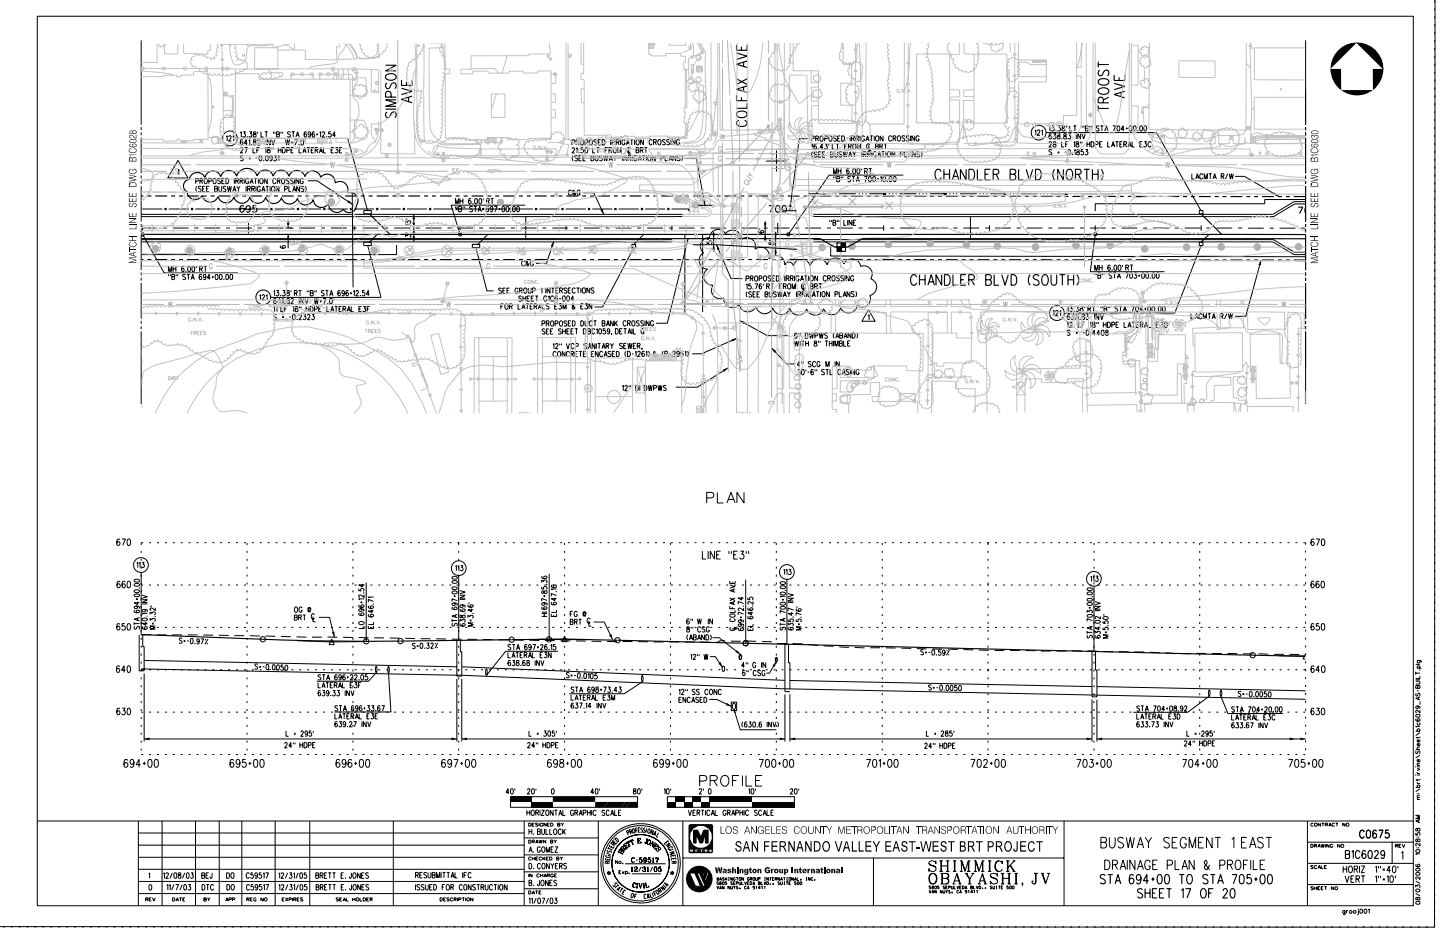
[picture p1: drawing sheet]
<svg xmlns="http://www.w3.org/2000/svg" width="432mm" height="279mm" viewBox="0 0 432 279" stroke-linecap="round" stroke-linejoin="round" font-family="sans-serif">
<g fill="none" stroke="#000" stroke-width=".3">
<path d="M430.3 -.1l-.2 278.1-430.2-.2M11.2 4.9h412.6v266.6h-412.6zM42.3 12.1v25.3M391.5 12.1v25.3M406.9 12.7l7.9 8M430.2 .2v.6M430.2 2.5v.6M430.2 4.9v.6M430.2 7.3v.6M430.2 9.7v.5M430.2 12v.6M430.2 14.4v.6"/>
<path d="M430.2 16.8v.6M430.2 19.1v.6M42.3 38.1v.9M42.3 39.7v.9M72.1 39.8l.2-.3v1.6M72.9 39.5h.7l-.4 .6a.49 .49 0 0 1 .4 .7 .49 .49 0 0 1-.8 .1v-.1M74.8 39.5h.7l-.4 .6a.49 .49 0 0 1 .4 .7 .49 .49 0 0 1-.8 .1v-.1M76.1 39.6v.4l.7 .6a.47 .47 0 0 1-.4 .5 .47 .47 0 0 1-.5-.4 .47 .47 0 0 1 .4-.5l.4-.2 .1-.3-.3-.2zM77.3 39.5v.5M78.3 39.5v1.6h.7M79.4 39.5h.9M79.8 39.5v1.6"/>
<path d="M82 39.5v.5M82.5 39.5v.5M84.2 39.5v.5M84.8 39.5v.5M87.1 39.7l-.4-.2-.5 .2 .2 .5 .6 .2v.6l-.8-.1M87.5 39.5h.8M87.9 39.5v1.6M91.9 39.7l-.2-.2a.9 .9 0 0 0-.1 1.6 .44 .44 0 0 0 .4-.7 .44 .44 0 0 0-.8-.1v.3M94.3 39.7l-.2-.2a.9 .9 0 0 0-.1 1.6 .44 .44 0 0 0 .4-.7 .44 .44 0 0 0-.8-.1v.3M95.1 40v.6M95.8 39.8l.3-.3v1.6M96.6 39.9l.3-.4 .5 .3-.8 1.3h.8"/>
<path d="M99.2 39.5h-.6l-.1 .7a.48 .48 0 0 1 .7 0 .48 .48 0 0 1 0 .7 .48 .48 0 0 1-.7-.1M310.3 39.3l.3-.4v1.7M311.1 39.3l.1-.3 .4-.1 .2 .5-.8 1.2h.9M312.3 39.3l.3-.4v1.7M313.7 39.8h33.1l13.4 23.4M314.5 38l.3-.3v1.6M315.4 37.7h.7l-.4 .6a.47 .47 0 0 1 .4 .7 .47 .47 0 0 1-.8 0M316.7 39.2h.1M317.3 37.7h.7l-.4 .6a.47 .47 0 0 1 .4 .7 .47 .47 0 0 1-.8 0M318.6 37.8v.4a.58 .58 0 0 1 .6 .4 .58 .58 0 0 1-.2 .7 .51 .51 0 0 1-.6-.6 .51 .51 0 0 1 .7-.4l.1-.5zM319.8 37.7v.5M320.8 37.7v1.6h.7"/>
<path d="M321.9 37.7h.8M322.3 37.7v1.6M324.5 37.7v.5M325 37.7v.5M325.5 38.4l.7 .1 .1 .5-.3 .3h-.5v-1.6l.7 .1 .1 .3-.3 .3M326.8 37.7v.5M327.2 37.7v.5M329.6 37.9l-.3-.2-.5 .2-.1 .2 .9 .8-.3 .4-.6-.2M330 37.7h.8M330.4 37.7v1.6M331.3 39.3l.5-1.6 .4 1.6M331.4 38.8h.7"/>
<path d="M333.7 37.7h.8l-.6 1.6M335.1 37.8l.2-.1a.89 .89 0 0 1 0 1.6l-.4-.7zM337.1 38.8h-.9l.6-1.1v1.6M337.6 38.5h.5M337.9 38.2v.6M338.8 37.8l.1-.1a.85 .85 0 0 1 .5 .8 .85 .85 0 0 1-.5 .8l-.3-.3zM340 37.8l.2-.1a.85 .85 0 0 1 .5 .8 .85 .85 0 0 1-.5 .8l-.3-.3zM341.2 39.2h.1M341.9 37.8l.2-.1a.85 .85 0 0 1 .5 .8 .85 .85 0 0 1-.5 .8l-.4-.7zM343.2 37.8l.2-.1a.89 .89 0 0 1 0 1.6l-.4-.7zM391.5 38.1v.9M391.5 39.7v.9"/>
<path d="M430.2 21.5v.6M430.2 23.9v.6M430.2 26.2v.6M430.2 28.6v.6M430.2 31v.6M430.2 33.4v.6M430.2 35.7v.6M430.2 38.1v.6M42.3 41.3v10.6M42.3 52.6v.9M42.3 54.2v.9M42.3 55.8v10.6"/>
<path d="M53.3 51.1l.3-.3v1.6M53.4 48.1l3 5.3-6.1-.1zM58.7 54.3l.7-.1v-.6l-.7-.1v1.6M59 55.8a1.36 1.36 0 0 0 0 1.6M59.9 54.2l.8-.1v-.5l-.8-.1v1.6M60.3 56.1l-.3-.3-.5 .3v.3l.8 .6a.43 .43 0 0 1-.2 .4 .43 .43 0 0 1-.4 0l-.2-.2M60.4 54.2l.4 .9M60.7 56.6h.5M61.5 55.8h-.8v1.6h.8M61.6 53.5a.82 .82 0 0 1 .6 .8 .82 .82 0 0 1-.6 .8 1.07 1.07 0 0 1 0-1.6zM61.9 56.6h.5M62.6 54.3l.7-.1v-.6l-.7-.1v1.6"/>
<path d="M62.7 55.8h-.8v1.6h.8M64 53.7l.2-.2a.84 .84 0 0 1 .6 .8 .84 .84 0 0 1-.6 .8 1.06 1.06 0 0 1-.2-1.4zM64.3 56.6l.8 .1 .1 .5-.3 .2h-.6v-1.6l.8 .1 .1 .6-.3 .1M65.6 55.8v1.2l.4 .4 .4-.2 .1-1.4M66.1 53.7l-.3-.2-.6 .2 .1 .3 .8 .5-.1 .5-.4 .1-.4-.3M66.5 54.2h.5M67.3 53.5h-.8v1.6h.8M67.7 53.5a.81 .81 0 0 1 .9 .8 .81 .81 0 0 1-.9 .8zM67.7 56.1l-.3-.3-.5 .3 .1 .4 .6 .3v.6h-.4l-.3-.2M67.8 41l.3-.3v1.6M68.2 55.8l.3 1.6 .3-1.6 .3 1.6 .3-1.6M68.6 41.1a.43 .43 0 0 1 .7-.3 .43 .43 0 0 1-.2 .7l-.6 .8h.9"/>
<path d="M69.8 41l.3-.3v1.6M69.8 57.4l.5-1.6 .5 1.6M70 56.9h.6M70.3 53.5v1.6M70.7 54.2l.7-.1v-.5l-.7-.1v1.6M71 55.8l.5 .8v.8M71.1 54.2l.4 .9M71.2 41.5h33.1l5.9 21.7M72 54.2l.7-.1v-.5l-.7-.1v1.6M72 55.8l-.5 .8M72.1 44.6l.1-.3 .4-.1 .3 .5-.8 1.1h.8M72.4 54.2l.4 .9"/>
<path d="M72.8 42.1l-.3-.2a.93 .93 0 0 0 0 1.6 .46 .46 0 0 0 .3-.7 .46 .46 0 0 0-.7-.1v.2M72.9 46.9l-.3-.2-.5 .2v.3l.8 .6-.2 .4-.6-.2M73.2 53.5v1.6M73.3 44.2h.9l-.6 1.6M73.8 55.8v1.6M74.1 40.9h.1M74.2 42.9h-1l.7-1v1.6M74.2 56.6a.56 .56 0 0 0 .9-.5l-.3-.3h-.6v1.6M74.5 53.8l-.1-.2a.78 .78 0 0 0-.8 .5 .78 .78 0 0 0 .3 .9l.4 .1 .2-.3v-.4h-.2M74.6 42.2l.3-.3v1.6M74.6 47.4h.5M74.6 47.6h.5"/>
<path d="M74.6 56.6l.5 .8M75 55.1l.5-1.6 .4 1.6M75.1 54.5h.7M75.4 43.3v.2zM75.5 56.6a.56 .56 0 0 0 .8-.5l-.3-.3h-.5v1.6M75.9 44.2v1.6h.7M75.9 56.6l.4 .8M76.1 42v.4a.52 .52 0 0 1 .7 .5 .52 .52 0 0 1-.7 .5 .61 .61 0 0 1-.1-.7 .61 .61 0 0 1 .7-.3v-.4zM76.2 53.5h.8M76.6 53.5v1.6M76.7 47.4h.5M76.8 55.8v1.6"/>
<path d="M77 45h.5M77.3 42.2l.2-.3 .5 .3-.8 1.3h.9M77.5 53.5v1.6M77.8 44.2h-.8v1.6M77.9 46.7h.2a.89 .89 0 0 1 0 1.5l-.4-.7zM78 53.7l.2-.2a.82 .82 0 0 1 .7 .8 .82 .82 0 0 1-.7 .8l-.3-.5zM78.1 56.2l-.2-.3a.76 .76 0 0 0-.8 .7 .76 .76 0 0 0 .7 .8l.3-.5h-.3M78.5 57.4l.5-1.6 .5 1.6M78.7 56.9h.6M79.1 48.1h.1M79.5 44.6l.3-.4v1.6M79.7 55.8h.9"/>
<path d="M79.8 46.7h.2a.89 .89 0 0 1 0 1.5l-.4-.7zM79.8 41.9v1.6M80.1 53.5v1.6l-.9-1.6v1.6M80.1 55.8v1.6M80.3 44.3v.5l.5 .2a.45 .45 0 0 1 .2 .6 .45 .45 0 0 1-.6 .2 .45 .45 0 0 1-.2-.6l.7-.6v-.3zM81 55.8v1.6M81 41.9v1.6l-.8-1.6v1.6M81.4 41.9l.5 1.6 .5-1.6M81.5 44.2v.6M81.7 47.2l-.4 .4a.47 .47 0 0 1-.4-.5 .47 .47 0 0 1 .5-.4 .78 .78 0 0 1 .4 .9 .78 .78 0 0 1-.8 .5l-.1-.1M81.7 55.8a.82 .82 0 0 1 .7 .8 .82 .82 0 0 1-.7 .8 1.06 1.06 0 0 1 0-1.6zM82 44.2v.6"/>
<path d="M82.2 46.7h.6l-.3 .5a.49 .49 0 0 1 .4 .7 .49 .49 0 0 1-.8 .2v-.2M82.7 53.8a.48 .48 0 0 0-.6-.3 .48 .48 0 0 0-.3 .6l.2 .9 .4 .1 .3-.4M82.9 40.3h.8v.6l-.2 .2h-.6v-1.6l.8 .1v.5l-.2 .2M83.1 54.2l.8-.1v-.5l-.8-.1v1.6M83.4 46.9l.3-.2v1.5M83.4 45h.9M83.4 44.2v1.6M83.6 54.2l.4 .9M83.7 55.8v1.6l-.9-1.6v1.6M84.3 44.2v1.6M84.5 53.7l.3-.2a.83 .83 0 0 1 .6 .8 .83 .83 0 0 1-.6 .8 1.05 1.05 0 0 1-.3-1.4zM84.7 44.2a.81 .81 0 0 1 .9 .8 .81 .81 0 0 1-.9 .8z"/>
<path d="M85.3 56.7l.8-.1v-.7l-.8-.1v1.6M85.6 41.9l.3 1.6 .3-1.6 .3 1.6 .3-1.6M86 45.1l.7-.1v-.7l-.7-.1v1.6M86.6 55.8v1.6h.7M86.7 53.7l-.3-.2-.6 .2 .1 .3 .6 .4 .2 .4-.3 .3-.6-.3M87.2 45h.5M87.3 42.6h.5M87.3 42.8h.5M87.8 57.4l.4-1.6 .5 1.6M87.9 56.9h.7M87.9 53.7l-.3-.2-.5 .2v.3l.8 .6-.3 .5-.5-.3M88 44.2h-.8v1.6h.8"/>
<path d="M88.3 41.9h.9l-.7 1.6M88.3 53.5v1.6M88.7 41.1l.5-1.6 .5 1.6M88.9 40.6h.7M89.6 53.5v1.6l-.8-1.6v1.6M89.7 43.3v.2zM89.7 44.2v1.6h.7M89.8 55.8v1.6l-.9-1.6v1.6M90.4 42l.2-.1a.88 .88 0 0 1 .5 .8 .88 .88 0 0 1-.5 .8l-.4-.7zM90.8 45.8l.5-1.6 .5 1.6M90.9 53.8a.46 .46 0 0 0-.5-.3 .46 .46 0 0 0-.4 .6v.3a.48 .48 0 0 0 .5 .7 .48 .48 0 0 0 .4-.7h-.3M91 45.3h.6"/>
<path d="M91.1 56.1l-.3-.3-.6 .3 .1 .4 .6 .3 .1 .6h-.4l-.4-.2M91.5 55.8l.3 1-.3 .6M91.5 41.9v.5M92 44.2h.9M92.3 54.2h2.8l10.6 7.1M92.5 44.2v1.6M93.2 40l-.4 .5a.44 .44 0 0 1-.4-.6 .44 .44 0 0 1 .7-.2l-.1 1.2-.5 .1v-.1M93.3 45h.5M94.1 44.2h-.8v1.6h.8M94.5 45a.56 .56 0 0 0 .8-.5l-.3-.3h-.5v1.6M94.9 40.3h.5M94.9 45l.4 .8"/>
<path d="M95.8 45.8l.5-1.6 .4 1.6M95.9 45.3h.7M97 44.2v1.6h.7M98 40.9h.1M99.3 45h.5M100.1 44.2h-.8v1.6h.8M100.6 40.6h-.9l.6-1.1v1.6M100.6 44.2h.7l-.4 .7a.47 .47 0 0 1 .4 .6 .47 .47 0 0 1-.8 .2v-.1M101.8 45h.4M102.5 44.2h-.7v1.6h.7M105.6 57.8l.3 28.3M137.9 59.5v1.6"/>
<path d="M138.8 59.5v1.6M141.2 59.7l-.3-.2a.91 .91 0 0 0 0 1.6 .44 .44 0 0 0 .4-.4 .44 .44 0 0 0-.4-.5 .44 .44 0 0 0-.4 .4M142.5 59.6l.2-.1a.85 .85 0 0 1 .5 .8 .85 .85 0 0 1-.5 .8l-.3-.3zM143.8 59.6l.1-.1a.85 .85 0 0 1 .5 .8 .85 .85 0 0 1-.5 .8l-.3-.3zM144.9 59.5v.6M147.2 59.5h.8M147.6 59.5v1.6M171.3 57.4a.46 .46 0 0 0-.5-.4 .46 .46 0 0 0-.4 .6v.4a.46 .46 0 0 0 .4 .5 .46 .46 0 0 0 .5-.3M171.5 42.7l.7-.1 .1-.6-.8-.1v1.6M171.6 44.7l.2-.4 .5 .3-.2 .5-.6 .7h.8M171.8 46.7l-.2 .5 .2 1.1M172.6 57.7l-.4 .8h-.2l-.3-.5 .5-.8-.2-.2-.3 .2 .9 1.3"/>
<path d="M172.8 42.6l.8-.1v-.5l-.8-.1v1.6M172.8 44.6l.3-.3v1.5M173.1 46.9l-.5-.2-.3 .3a1.1 1.1 0 0 1 .8 1.2l-.5 .1-.3-.3M173.2 42.6l.4 .9M173.6 45.7h.1M173.6 47.4h.5M173.9 57.4l-.2-.4a.79 .79 0 0 0-.7 .8 .79 .79 0 0 0 .7 .7l.2-.5h-.2M174.4 46.7h-.8v1.5h.8M174.4 41.9a.84 .84 0 0 1 .6 .8 .84 .84 0 0 1-.6 .8 1.01 1.01 0 0 1 0-1.6zM174.8 47.4h.5M174.8 44.3h-.6v.7a.48 .48 0 0 1 .7 0 .48 .48 0 0 1-.1 .7 .48 .48 0 0 1-.7-.1M174.9 57.8h3.2l2.9 6.4"/>
<path d="M175.4 42.7h.7l.1-.7-.8-.1v1.6M175.6 44.3h.2a.89 .89 0 0 1 0 1.5l-.4-.6zM175.6 46.7h-.8v1.5h.8M176.7 44.3v.5M176.8 42.1l.3-.2a.83 .83 0 0 1 .6 .8 .83 .83 0 0 1-.6 .8 1.02 1.02 0 0 1-.3-1.4zM177.2 47.4l.8 .1v.5l-.5 .2h-.3v-1.5l.8 .1v.4l-.2 .2M177.7 44.2v1.6h.7M178.5 46.7v1.1l.4 .4 .4-.2v-1.3M178.9 44.2h.8M178.9 42.1l-.5-.2-.3 .2v.3l.7 .4 .1 .5-.5 .2-.3-.3M179.3 44.2v1.6M179.4 42.6h.4"/>
<path d="M180.1 41.9h-.7v1.6h.8M180.6 41.9a.81 .81 0 0 1 .8 .8 .81 .81 0 0 1-.8 .8zM180.6 46.9l-.3-.2-.6 .2 .1 .3 .8 .6-.3 .4-.6-.2M181.4 45h.5M182.2 44.2h-.8v1.6M182.2 46.6l-.3 1.6-.3-1.5-.3 1.5-.3-1.5M182.6 45l.7-.1v-.6l-.7-.1v1.6M182.7 48.2l.4-1.6 .5 1.6M182.8 47.7h.7M183 45l.5 .8M183.1 41.9v1.5M183.5 42.6l.8-.1v-.5l-.8-.1v1.5"/>
<path d="M183.9 46.6l.5 .8v.8M183.9 42.6l.5 .8M184 44.5l.2-.3a.84 .84 0 0 1 .6 .8 .84 .84 0 0 1-.6 .8 1.06 1.06 0 0 1-.2-1.3zM184.8 42.6l.7-.1 .1-.5-.8-.1v1.5M184.8 46.6l-.4 .8M185.2 42.6l.4 .8M185.3 45.8v-1.6l.5 1.6 .4-1.6v1.6M186.1 41.9v1.5M186.6 46.6v1.6M187.1 47.4l.7-.1v-.6l-.7-.1v1.6M187.4 42.2a.48 .48 0 0 0-.6-.3 .48 .48 0 0 0-.3 .6l.2 .8 .2 .1 .4-.2 .1-.4h-.3M187.5 47.4l.4 .8"/>
<path d="M187.8 43.4l.5-1.5 .5 1.5M188 42.9h.6M188.3 47.4l.8-.1v-.6l-.8-.1v1.6M188.5 44.6v1.6h.8M188.8 47.4l.4 .8M188.9 44.6a.46 .46 0 0 0-.5-.4 .46 .46 0 0 0-.4 .6l.3 1 .5-.1 .1-.2M189 41.9h.9M189.4 41.9v1.5M189.6 46.6v1.6M190.3 41.9v1.5M190.7 45h.7l.2 .5-.3 .3h-.6v-1.6l.7 .1 .2 .4-.3 .3M190.9 47a.46 .46 0 0 0-.5-.4 .46 .46 0 0 0-.4 .6v.4a.48 .48 0 0 0 .5 .6 .48 .48 0 0 0 .4-.6h-.3"/>
<path d="M191 41.9a.81 .81 0 0 1 .8 .6 .81 .81 0 0 1-.5 .9 .88 .88 0 0 1-.6-.6 .88 .88 0 0 1 .3-.9zM191.3 48.2l.6-1.6 .4 1.6M191.5 47.7h.7M192 45l.8-.2-.1-.5-.7-.1v1.6M192.4 45l.4 .8M192.6 46.6h.8M193 41.8v1.6l-.9-1.6v1.6M193 46.6v1.6M193.3 44.2h.8M193.7 44.2v1.6M193.8 46.6v1.6M194.4 46.8l.1-.1a.77 .77 0 0 1 .8 .5 .77 .77 0 0 1-.3 .9l-.1 .1a.85 .85 0 0 1-.5-1.4z"/>
<path d="M195.5 42.2l-.1-.3a.73 .73 0 0 0-.8 .7 .73 .73 0 0 0 .8 .7l.1-.2M196 42.6l.7-.1v-.6l-.7-.1v1.6M196.4 42.6l.4 .8M196.5 46.6v1.6l-.9-1.6v1.6M197.4 42.1l.2-.3a.83 .83 0 0 1 .6 .8 .83 .83 0 0 1-.6 .8 1.06 1.06 0 0 1-.2-1.3zM198.2 47.4l.7-.1v-.6l-.7-.1v1.6M199.4 46.6v1.6h.8M199.5 42l-.3-.2-.6 .2 .2 .4 .5 .3 .2 .5-.3 .2-.6-.2M200.6 48.2l.5-1.6 .5 1.6M200.7 42l-.3-.2-.5 .2 .1 .4 .5 .2a.45 .45 0 0 1 .1 .8 .45 .45 0 0 1-.7-.2M200.7 47.7h.7M201.2 41.8v1.6"/>
<path d="M202.4 41.8v1.6l-.8-1.6v1.6M202.6 46.6v1.6l-.8-1.6v1.6M203.8 42.2l-.1-.2a.62 .62 0 0 0-.8 .2 .62 .62 0 0 0 0 .8 .44 .44 0 0 0 .6 .4 .44 .44 0 0 0 .3-.6h-.3M203.9 46.8l-.3-.2-.5 .2v.3l.7 .4 .1 .5-.6 .2-.2-.3M204.4 46.6l.3 .9-.3 .7M205.6 47.5h3.2l2.6 14.1M232.8 45.1v6.3M236 48.3h-6.3M242.2 41.6h-2.5l-2.9 21.6M242.5 58.1h5.1l-.8 .2 .8-.2-.8-.2v.4M243.3 41.6l.8-.2v-.5l-.8-.1v1.5M243.3 43.5l.3-.4v1.6"/>
<path d="M243.7 45.5l-.3 1 .3 .6M244.6 41.5l.7-.1 .1-.5-.8-.1v1.5M244.8 43.3l-.1-.1a.79 .79 0 0 0-.8 .7 .79 .79 0 0 0 .5 .8 .45 .45 0 0 0 .4-.6 .45 .45 0 0 0-.7-.1v.2M245 45.8l-.3-.3-.6 .3 .2 .3 .6 .3 .1 .5a.51 .51 0 0 1-.9 0M245 41.5l.4 .8M245.4 44.6v.1zM245.4 46.3h.5M246 41l.2-.2a.77 .77 0 0 1 .7 .8 .77 .77 0 0 1-.8 .7l-.2-.6zM246.2 45.5h-.8v1.6h.8M246.6 46.3h.5M246.8 44.2h-.9l.6-1.1v1.6M246.8 58l.6 .1-.6 .1z"/>
<path d="M246.9 58l.3 .1zM247.3 41.6l.7-.2v-.6h-.7v1.5M247.4 43.1h.6l-.4 .6a.49 .49 0 0 1 .5 .7 .49 .49 0 0 1-.8 .2l-.1-.2M247.4 45.5h-.8v1.6h.8M248.5 58h.1M248.5 43.1v.6M248.8 40.8h.1a.81 .81 0 0 1 .6 .8 .81 .81 0 0 1-.6 .7l-.4-.6zM249 46.3l.8 .1 .1 .4-.3 .3h-.6v-1.6l.8 .1 .1 .4-.3 .3M249.5 58h.1M249.6 43.1v1.6h.7M249.9 52.1v-1.6l.5 1.6 .5-1.6v1.6M250 52.9v.5"/>
<path d="M250.3 45.5l.1 1.4 .3 .2 .3-.1 .2-.3v-1.2M250.4 52.9v.5M250.5 58h.1M250.7 43.1h.8M250.7 41l-.5-.2-.3 .3 .8 .6 .1 .4-.5 .2-.4-.2M250.9 53.6l.8 .1 .1 .5-.3 .3h-.6v-1.6l.8 .1 .1 .3-.3 .3M251.1 43.1v1.6M251.2 41.5h.5M251.3 50.5v1.6M251.3 51.3h.9M251.6 58.1h5M252 40.7l-.8 .1v1.5h.8"/>
<path d="M252.2 50.5v1.6M252.3 52.9v.5M252.4 40.7a.81 .81 0 0 1 .9 .8 .81 .81 0 0 1-.9 .8zM252.4 45.7l-.6-.2-.2 .4 .7 .5 .1 .5-.3 .2-.5-.2M252.7 52.9v.5M252.9 45.5l.3 1.6 .2-1.6 .3 1.6 .3-1.6M253.2 43.9h.5M254 43.1h-.8v1.6M254.4 43.9l.8-.1v-.5l-.8-.2v1.6M254.5 47.1l.5-1.6 .4 1.6M254.6 50.8l-.3-.3a.95 .95 0 0 0 0 1.6 .46 .46 0 0 0 .4-.6 .46 .46 0 0 0-.8-.1v.2M254.6 46.6h.7"/>
<path d="M254.8 43.9l.5 .8M254.9 40.7v1.6M255.1 53.1l-.3-.2-.6 .2 .1 .3 .8 .7a.42 .42 0 0 1-.7 .3l-.2-.1M255.2 51.9h.1M255.4 41.5l.7-.1 .1-.5-.8-.2v1.6M255.5 52.9h.8M255.7 45.5l.5 .7v.9M255.8 41.5l.4 .8M255.9 50.6l.2-.1a.92 .92 0 0 1 0 1.6l-.4-.7zM255.9 52.9v1.6M256.1 43.1a.83 .83 0 0 1 .6 .8 .83 .83 0 0 1-.6 .8 1.01 1.01 0 0 1 0-1.6zM256.6 41.5l.7-.1 .1-.5-.8-.2v1.6"/>
<path d="M256.7 45.5l-.5 .7M256.8 54.5l.4-1.6 .5 1.6M256.9 54h.7M257 41.5l.5 .8M257.1 44.7v-1.6l.5 1.6 .5-1.6v1.6M257.1 50.6l.2-.1a.89 .89 0 0 1 .5 .8 .89 .89 0 0 1-.5 .8l-.3-.3zM257.6 58h.1M257.9 40.7v1.6M258.3 50.5v.6M258.4 45.5v1.6M258.6 58h.1M258.9 46.2l.7-.1 .1-.5-.8-.1v1.6"/>
<path d="M259.2 52.9h.8l-.6 1.6M259.2 41.1l-.3-.4a.82 .82 0 0 0-.6 .8 .82 .82 0 0 0 .7 .8l.2-.6h-.3M259.2 51.3l.8-.1v-.6l-.8-.1v1.6M259.3 46.2l.4 .9M259.6 58h.1M259.7 51.3l.4 .8M259.8 41.8h.7M260.1 46.2l.8-.1v-.5l-.8-.1v1.6M260.5 43.5v1.6h.7M260.5 50.5h.9M260.6 46.2l.4 .9M260.6 53a.79 .79 0 0 1 .8 .6 .79 .79 0 0 1-.5 .9l-.4-.3z"/>
<path d="M260.6 42.3l-.5-1.6-.5 1.6M260.6 58.1h5.1l-.7 .2 .7-.2-.7-.2v.4M260.8 43.5a.46 .46 0 0 0-.6-.4 .46 .46 0 0 0-.3 .6v.4a.46 .46 0 0 0 .3 .6 .46 .46 0 0 0 .6-.4M260.9 40.7h.8M261 50.5v1.6M261.3 40.7v1.6M261.4 45.5v1.6M261.9 53a.79 .79 0 0 1 .8 .6 .79 .79 0 0 1-.5 .9l-.5-.3zM262.1 40.7v1.6M262.6 43.9h.7l.1 .5-.3 .3h-.5v-1.6l.7 .1 .1 .4-.3 .3M262.6 40.9l.3-.2a.8 .8 0 0 1 .6 .8 .8 .8 0 0 1-.6 .8l-.3-.4zM262.8 45.8l-.3-.3a.79 .79 0 0 0-.7 .8 .79 .79 0 0 0 .7 .7l.3-.5h-.3"/>
<path d="M263 53.7h.5M263.2 47.1l.5-1.6 .5 1.6M263.3 53.4v.6M263.3 46.5h.7M263.8 43.9l.7-.1v-.6l-.7-.1v1.6M264 53.2l.3-.3v1.6M264.2 43.9l.5 .8M264.4 45.5h.8M264.8 40.7v1.6l-.9-1.6v1.6M264.8 45.5v1.6M264.9 53l.1-.1a.85 .85 0 0 1 .6 .8 .85 .85 0 0 1-.6 .8l-.3-.7zM265 58l.5 .1-.5 .1z"/>
<path d="M265 58l.3 .1zM265.1 43.1h.8M265.5 43.1v1.6M265.6 45.5v1.6M266.1 54.4h.1M266.2 45.7l.2-.2a.84 .84 0 0 1 .7 .8 .84 .84 0 0 1-.7 .8 1.07 1.07 0 0 1-.2-1.4zM266.7 58h.1M266.8 53a.79 .79 0 0 1 .8 .6 .79 .79 0 0 1-.5 .9l-.4-.3zM267.4 41.1l-.2-.3a.77 .77 0 0 0-.8 .7 .77 .77 0 0 0 .7 .8l.3-.4M267.7 58h.1M267.8 41.4l.8-.1v-.4l-.8-.2v1.6M268.1 53a.79 .79 0 0 1 .7 .6 .79 .79 0 0 1-.4 .9l-.5-.3z"/>
<path d="M268.2 41.4l.4 .9M268.3 45.5v1.6l-.8-1.6v1.6M268.7 58h.1M269.3 40.8l.2-.1a.81 .81 0 0 1 .6 .8 .81 .81 0 0 1-.6 .8l-.4-.7zM269.7 58.1h5.1M270 46.3l.8-.2v-.5l-.8-.1v1.5M270.8 52.5h-22.2l-12.2 17.8M271.3 45.5v1.5h.7M271.3 40.9l-.3-.2-.5 .2v.3l.8 .7-.3 .4-.5-.2M272.4 47l.5-1.5 .5 1.5M272.6 40.9l-.3-.2-.6 .2 .1 .3 .8 .7-.3 .4-.6-.2M272.6 46.5h.6"/>
<path d="M273 40.7v1.6M274.3 40.7v1.6l-.9-1.6v1.6M274.5 45.5v1.5l-.9-1.5v1.5M275.6 41.1l-.2-.3a.78 .78 0 0 0-.8 .5 .78 .78 0 0 0 .4 .9l.3 .1 .2-.3 .1-.3h-.3M275.7 58h.1M275.8 45.7l-.6-.2-.3 .4 .9 .7a.42 .42 0 0 1-.7 .4l-.2-.2M276.2 45.5l.3 .6-.3 .9M276.7 58h.1M277.7 58h.1M278.8 58.1h5l-.7 .2 .7-.2-.7-.2v.4M283.1 58l.6 .1-.6 .1zM283.2 58l.3 .1z"/>
<path d="M284.8 58h.1M285.8 58h.1M286.8 58h.1M287.9 58.1h5M293.9 58h.1M294.9 58h.1M295.9 58h.1M296.9 58.1h5.1l-.8 .2 .8-.2-.8-.2v.4M301.3 58l.5 .1-.5 .1zM301.3 58l.3 .1zM302.9 58h.1M304 58h.1"/>
<path d="M305 58h.1M306 58.1h5.1M312 58h.1M313 58h.1M314 58h.1M314.6 42.8l.2-.3h.3l.2 .4-.8 1.2h.9M315.1 58.1h5l-.7 .2 .7-.2-.7-.2v.4M315.3 40.3l-.3-.2a.91 .91 0 0 0 0 1.6 .44 .44 0 0 0 .4-.5 .44 .44 0 0 0-.4-.4 .44 .44 0 0 0-.5 .3M315.4 45.1l-.3-.3-.6 .3 .2 .4 .6 .2v.7h-.4l-.4-.2M315.9 40.1h.7l-.4 .6a.49 .49 0 0 1 .4 .7 .49 .49 0 0 1-.8 .1v-.1M315.9 42.5v.5a.58 .58 0 0 1 .7 .4 .58 .58 0 0 1-.2 .7 .51 .51 0 0 1-.6-.6 .51 .51 0 0 1 .6-.4l.1-.6zM317.2 40.2v.4a.52 .52 0 0 1 .7 .5 .52 .52 0 0 1-.7 .5 .61 .61 0 0 1-.1-.7 .61 .61 0 0 1 .7-.3v-.4z"/>
<path d="M317.2 45.6h.5M317.2 45.8h.5M318.3 42.5v1.6h.8M318.4 41.5h.1M319.1 40.2v.4a.52 .52 0 0 1 .7 .5 .52 .52 0 0 1-.7 .5 .61 .61 0 0 1-.1-.7 .61 .61 0 0 1 .7-.3v-.4zM319.2 45.6h.5M319.4 58l.6 .1-.6 .1zM319.5 58l.2 .1zM319.5 43.2h.5M320.3 42.5h-.8v1.6M320.3 40.1h.7l-.4 .6a.49 .49 0 0 1 .4 .7 .49 .49 0 0 1-.7 .1l-.1-.1M320.4 44.9a.79 .79 0 0 1 .8 .7 .79 .79 0 0 1-.5 .8l-.4-.3z"/>
<path d="M321.1 58h.1M321.6 46.3v.1zM321.9 42.8l.3-.3v1.6M322.1 58h.1M322.1 45.2l.3-.4v1.6M322.7 42.5v.5a.58 .58 0 0 1 .7 .4 .58 .58 0 0 1-.2 .7 .54 .54 0 0 1-.5-.7 .54 .54 0 0 1 .7-.4v-.5zM322.7 40.1v1.6M323 44.9l-.1 .4a.88 .88 0 0 1 .7 1 .5 .5 0 0 1-.8-.2 .5 .5 0 0 1 .6-.6l.2-.2v-.4zM323.1 58h.1M324 42.5v.5M324 40.1v1.6l-.8-1.6v1.6M324.1 58.1h5.1"/>
<path d="M324.4 42.5v.5M324.4 40.1l.6 1.6 .4-1.6M324.8 44.8h-.6l-.1 .8a.47 .47 0 0 1 .7 0 .47 .47 0 0 1 0 .6 .47 .47 0 0 1-.7-.1M325.5 44.8h.7l-.4 .7 .4 .1v.5l-.4 .3-.4-.3M325.9 43.2h.9M325.9 42.5v1.6M326.8 42.5v1.6M327.2 42.5a.81 .81 0 0 1 .9 .8 .81 .81 0 0 1-.9 .8zM328.5 43.3h.6l.2-.7-.8-.1v1.6M329.7 43.2h.5M330.2 58h.1M330.5 42.5h-.8v1.6h.8"/>
<path d="M331.2 58h.1M332.1 42.5v1.6h.8M332.2 58h.1M333.2 58.1h.6M333.3 44.1l.5-1.6 .5 1.6M333.5 43.5h.6M334.5 42.5h.9M334.9 42.5v1.6M335.8 43.2h.5M336.5 42.5h-.7v1.6h.7M337 43.2l.7-.1v-.6h-.7v1.6M337.4 43.2l.4 .9"/>
<path d="M338.2 44.1l.6-1.6 .4 1.6M338.4 43.5h.7M339.5 42.5v1.6h.7M341.8 43.2h.5M342.6 42.5h-.8v1.6h.8M343.1 42.5h.6l-.3 .6a.45 .45 0 0 1 .4 .7 .45 .45 0 0 1-.8 0M345.1 42.8a.46 .46 0 0 0-.5-.3 .46 .46 0 0 0-.3 .6v.4a.46 .46 0 0 0 .3 .6 .46 .46 0 0 0 .5-.4M357.4 52.1v1.6h.7M358.6 53.7l.4-1.6 .5 1.6M358.7 53.1h.7M360.7 52.5a.48 .48 0 0 0-.6-.4 .48 .48 0 0 0-.4 .6v.4a.48 .48 0 0 0 .4 .6 .48 .48 0 0 0 .6-.4M361.1 53.7v-1.6l.5 1.6 .4-1.6v1.6"/>
<path d="M362.5 52.1h.8M362.9 52.1v1.6M363.7 53.7l.5-1.6 .5 1.6M363.9 53.1h.7M366.2 52.8l.7-.1v-.5l-.7-.1v1.6M366.6 52.8l.4 .9M368.1 52.1l-.6 1.6M368.6 52.1l.3 1.6 .3-1.6 .3 1.6 .3-1.6M370.4 52.9h2.8l10.2 5.9M391.5 59.8h-12.2l-.1 1.3h-50.8v2.2M391.5 41.3v10.6M391.5 52.7v.9"/>
<path d="M391.5 54.2v.9M391.5 55.8v10.7M430.2 40.5v.6M430.2 42.8v.6M430.2 45.2v.6M430.2 47.6v.6M430.2 50v.5M430.2 52.3v.6M430.2 54.7v.6M430.2 57.1v.6M430.2 59.4v.6M38.7 67.3h2.2"/>
<path d="M38.9 74.8h2M42.3 70.1a.46 .46 0 0 1 .7-.2 .46 .46 0 0 1 0 .7 .46 .46 0 0 1-.7-.2M42.3 67.1v.9M42.3 68.7v.9M42.3 70.3v10.6M42.3 68.4h4.8M42.3 72.5h159.2M42.3 64.3h162.4M42.3 71.8h159.2M42.7 62.7h6M42.8 70.3l6.4 11.5h22.2M42.8 67.6v1.6"/>
<path d="M48.9 68.4h1.1M49.3 62.4l.7 .6M50 62.4l-.7 .6M50.6 62.7h6M51.8 68.4h4.8M51.9 79.8v1.6M52.7 79.8v1.6M56.5 79.9l.1-.1a.92 .92 0 0 1 0 1.6l-.3-.6zM57.3 62.4l.6 .6M57.7 79.9l.2-.1a.92 .92 0 0 1 0 1.6l-.4-.6zM57.9 62.4l-.6 .6M58.3 68.4h1.2"/>
<path d="M58.5 62.7h6.1M58.8 79.8v.6M61.1 79.8h.9M61.3 68.4h4.7M61.6 79.8v1.6M65.2 62.4l.6 .6M65.8 62.4l-.6 .6M66.5 62.7h6M67.8 68.4h1.2M70.8 68.4h4.7M73.2 62.4l.6 .6M73.8 62.4l-.6 .6"/>
<path d="M74.4 62.7h6M74.5 66.8v3.2M77.3 68.4h1.2M80.3 68.4h4.7M81.1 62.4l.6 .6M81.7 62.4l-.6 .6M82.3 62.7h6.1M84.2 73.7l-.2 .3a.91 .91 0 0 0 1.6 0 .44 .44 0 0 0-.4-.4 .44 .44 0 0 0-.5 .3 .44 .44 0 0 0 .4 .5M85.6 70.3h1.8M85.6 68.4h2.4M86.4 65.8v2.6M86.4 70.3v4.1"/>
<path d="M89 62.4l.7 .6M89.7 62.4l-.7 .6M89.7 68.4h4.8M90.3 62.7h6M96.3 68.4h1.2M96.9 62.4l.7 .6M97.6 62.4l-.7 .6M98.2 62.7h6.1M99.2 68.4h4.8M104.9 62.4l.6 .6M105.5 62.4l-.6 .6M105.7 68.4h1.2"/>
<path d="M106.2 62.7h6M106.2 67.6v1.6M108.7 68.4h4.8M109.1 72.6h2.2v1h-2.2zM109.1 63.1h2.2v1h-2.2zM110.2 73.5l4.1 15.7h-33.1M112.8 62.4l.7 .6M113.5 62.4l-.7 .6M114.1 62.7h6M115.2 68.4h1.2M118.2 68.4h4.7M118.9 73.4v2.9h-76.6"/>
<path d="M120.8 62.4l.6 .6M121.4 62.4l-.6 .6M121.6 71v-.6l.6 .3a.49 .49 0 0 1 .7-.4 .49 .49 0 0 1 .2 .8l-.2 .1M121.6 66.9v-.6l.6 .3a.46 .46 0 0 1 .7-.4 .46 .46 0 0 1 0 .8M121.6 69.8h.5M121.6 65.7h.5M122 62.7h6.1M123.2 71.6h-1.6l.3 .3M123.2 67.4h-1.6l.3 .4M124.1 64.2v8.3M124.7 68.4h1.2M127.7 68.4h4.7"/>
<path d="M128.7 62.4l.6 .6M129.3 62.4l-.6 .6M130 62.7h6M134.2 68.4h1.2M136.6 61.1v-1.6l.4 1.6 .5-1.6v1.6M136.6 61.9v.5M136.6 62.4l.6 .6M137.1 61.9v.5M137.2 68.4h4.7M137.2 62.4l-.6 .6M137.5 62.7h.8v.6l-.2 .2h-.6v-1.6l.8 .1 .1 .4-.3 .3M137.9 62.7h6"/>
<path d="M137.9 60.3h.9M138 67.6v1.6M138.9 61.9v.5M139.4 61.9v.5M141.7 62.1l-.4-.2-.5 .2 .1 .3 .7 .5v.5l-.5 .1-.3-.3M141.8 61h.1M142.1 61.9h.9M142.5 61.9v1.6M142.7 74.4l3.3 12.8h2M143.3 63.5l.5-1.6 .6 1.6M143.5 62.9h.7M143.7 68.4h1.2"/>
<path d="M144.6 62.4l.6 .6M145.2 62.4l-.6 .6M145.8 62.7h6M145.9 60.3a.55 .55 0 0 0 .6-.1 .55 .55 0 0 0 .2-.6l-.8-.1v1.6M146.3 70.3l-3 3M146.3 60.3l.4 .8M146.5 62.1l-.2-.2a.93 .93 0 0 0-.1 1.6l.3-.3-.1-.5-.4-.1-.2 .3M146.6 68.4h4.8M147.8 62.4l-.2 .4a.43 .43 0 0 1-.6-.5 .43 .43 0 0 1 .7-.2l.1 .7-.2 .6-.3 .1-.2-.3M148.2 61.9h.9l-.6 1.6M149.8 62.4v.6M150.7 62l.2-.1a.92 .92 0 0 1 0 1.6l-.4-.7z"/>
<path d="M151.9 62l.2-.1a.92 .92 0 0 1 0 1.6l-.3-.3zM152.5 62.4l.6 .6M153.2 63.3h.1M153.1 62.4l-.6 .6M153.2 68.4h1.1M153.8 62.7h6M153.8 62l.2-.1a.88 .88 0 0 1 .5 .8 .88 .88 0 0 1-.5 .8l-.3-.7zM155.1 62l.2-.1a.88 .88 0 0 1 .5 .8 .88 .88 0 0 1-.5 .8l-.4-.7zM156.1 68.4h4.8M157.3 78.5a.46 .46 0 0 0-.5-.4 .46 .46 0 0 0-.4 .6v.4a.47 .47 0 0 0 .3 .6 .47 .47 0 0 0 .6-.3M157.5 61.5h-22.2l2.7 8.8M157.6 64.9v6.9"/>
<path d="M158.6 79l-.4 .8h-.3l-.2-.6 .5-.5-.3-.6-.2 .6 .9 1.1M159.9 78.5l-.3-.4a.82 .82 0 0 0-.6 .9 .82 .82 0 0 0 .6 .8l.3-.4v-.3h-.3M160.4 62.4l.7 .6M161.1 62.4l-.7 .6M161.7 62.7h6M162.6 68.4h1.2M165.6 68.4h4.7M166 72.3l-2.1 6.7h-3.2M168.4 62.4l.6 .6M169 62.4l-.6 .6M169.6 62.7h6.1M169.7 67.6v1.6"/>
<path d="M172.1 68.4h1.2M175.1 68.4h4.7M176.3 62.4l.7 .6M177 62.4l-.7 .6M177.6 62.7h6M181.6 68.4h1.2M184.2 62.4l.7 .6M184.6 68.4h4.7M184.9 62.4l-.7 .6M185.5 62.7h6.1M190.1 74.3l-9.4 17.7h-2.4M191.1 68.4h1.2"/>
<path d="M192.2 62.4l.6 .6M192.8 62.4l-.6 .6M193 70.3l-3 3M193.5 62.7h6M194.1 68.4h4.7M200.1 62.4l.6 .6M200.6 68.4h1.2M200.7 62.4l-.6 .6M201.4 62.7h5.1v.6M201.5 67.6v1.6M203.5 68.4h4.8M204.7 64.9h-162.4"/>
<path d="M205.4 70.3v23.6M206.3 71.5l-6.2 25.4h-3.4M207.8 73.4h7M209.3 61.6h4.1M210.1 68.4h1.1M210.7 70.3v23.3M210.8 71.9l1.2-.6h.8a2.58 2.58 0 0 1 1.9-2.4 2.58 2.58 0 0 1 2.9 1.1 2.64 2.64 0 0 1 3-.9 2.64 2.64 0 0 1 1.7 2.7 2.63 2.63 0 0 1 3.1-.1 2.63 2.63 0 0 1 1 3 2.65 2.65 0 0 1 3.2-.1 2.65 2.65 0 0 1 1 3 2.65 2.65 0 0 1 3-.9 2.65 2.65 0 0 1 1.7 2.7 1.33 1.33 0 0 1 1.4-.8 1.33 1.33 0 0 1 1.2 1.1 2.64 2.64 0 0 1 2.5-1.9 2.64 2.64 0 0 1 2.6 1.9 2.64 2.64 0 0 1 2.4-2.1 2.64 2.64 0 0 1 2.6 1.8 2.62 2.62 0 0 1 2.5-2.1 2.62 2.62 0 0 1 2.6 1.8 2.66 2.66 0 0 1 2.8-1.5 2.66 2.66 0 0 1 2.2 2.3 2.48 2.48 0 0 1 2.9 .7 2.48 2.48 0 0 1 .1 3 2.62 2.62 0 0 1 1.8 2.6 2.62 2.62 0 0 1-2 2.4 2.5 2.5 0 0 1-.9 2.9 2.5 2.5 0 0 1-3 0 2.63 2.63 0 0 1-2.1 2.3 2.63 2.63 0 0 1-2.8-1.5 2.65 2.65 0 0 1-2.5 2.1 2.65 2.65 0 0 1-2.6-1.8 2.66 2.66 0 0 1-2.6 1.9 2.66 2.66 0 0 1-2.5-1.9 2.65 2.65 0 0 1-2.6 1.9 2.65 2.65 0 0 1-2.5-2 2.66 2.66 0 0 1-2.6 1.8 2.66 2.66 0 0 1-2.5-2 2.62 2.62 0 0 1-2.6 1.8 2.62 2.62 0 0 1-2.4-2.2 2.64 2.64 0 0 1-2.8 1.6 2.64 2.64 0 0 1-2.2-2.2 2.63 2.63 0 0 1-3.1 .7 2.63 2.63 0 0 1-1.6-2.6 2.63 2.63 0 0 1-3.1-.7 2.63 2.63 0 0 1-.2-3.2 2.64 2.64 0 0 1-2.6-1.8 2.64 2.64 0 0 1 1-3 2.63 2.63 0 0 1-2.4-2 2.63 2.63 0 0 1 1.2-2.9 2.59 2.59 0 0 1-.1-3.9zM212 72.3v.6l.6 .1a.46 .46 0 0 1 .1-.7 .46 .46 0 0 1 .7 .1 .46 .46 0 0 1-.2 .7M212 71.8h.5M213 68.4h4.8M214 69.5v5.9M214.8 73.4l4.4 10.1h3.4"/>
<path d="M214.8 73.4l24.2 1.3M219.5 68.4h1.2M222.5 68.4h4.7M227.5 68.6h.5M227.7 69.2h-.2a.79 .79 0 0 0 .6 .8 .79 .79 0 0 0 .9-.3 .43 .43 0 0 0-.1-.5 .43 .43 0 0 0-.6 0 .43 .43 0 0 0 0 .6l.2 .1M229 68.4h1.2M229.4 66.3v6M230.6 72.1h.5M230.6 72.6v.6l.4 .1 .4-.6a.45 .45 0 0 1 .6-.1 .45 .45 0 0 1 0 .7 .45 .45 0 0 1-.6-.1l-.3-.6zM232 68.4h4.7M232.6 69.5v7M233.2 66.8v3.2"/>
<path d="M234.8 63.2h4.1M238.5 68.4h1.2M241.5 68.4h4.7M243.8 72.5h137.9l6.3 3.8h3.5M243.8 71.8h138l6.4 3.8h3.3M248 68.4h1.2M248.8 66v.5M249.1 73.4v3.4l142.4 .2M249.3 66v.5M249.8 66.8h.7l.1 .3v.3l-.5 .2h-.3v-1.6l.7 .1 .1 .4-.3 .3M251 68.4h4.7M251.1 66v.5"/>
<path d="M251.5 66v.5M253 66v1.6h.7M254.2 66v1.6M255.4 66v1.6l-.8-1.6v1.6M255.9 66.8h.5M256.7 66h-.8v1.6h.8M257.5 68.4h1.2M260.4 68.4h4.8M265 67.6v1.6M267 68.4h1.1M269.9 68.4h4.8M276.4 68.4h1.2"/>
<path d="M279.4 68.4h4.7M285.9 68.4h1.2M288.9 68.4h4.7M291 64.9v6.9M295.4 68.4h1.2M296.7 67.6v1.6M298.4 68.4h4.7M304.9 68.4h1.2M307.8 68.4h4.8M314.4 68.4h1.2M317.3 68.4h4.8M323.8 68.4h1.2"/>
<path d="M326.8 68.4h4.8M328.4 70.3l-1.5 11.1h22.3M328.4 67.6v1.6M329.6 79.5v1.6M330.5 79.5v1.6M332.9 79.7l-.2-.2a.95 .95 0 0 0-.1 1.6 .46 .46 0 0 0 .4-.7 .46 .46 0 0 0-.8-.1v.2M333.3 68.4h1.2M334.2 79.5h.2a.92 .92 0 0 1 0 1.6l-.4-.7zM335.4 79.5h.2a.89 .89 0 0 1 .5 .8 .89 .89 0 0 1-.5 .8l-.3-.3zM336.3 68.4h4.7M336.6 79.5v.5M338.8 79.5h.9"/>
<path d="M339.3 79.5v1.6M342.8 68.4h1.2M345.8 68.4h4.7M352.3 68.4h1.2M355.3 68.4h4.7M359.6 72.6h1.1v1h-1.1zM359.6 63.1h1.1v1h-1.1zM360.2 67.6v1.6M360.2 73.5l-7.9 20.4h-33.1M361.8 68.4h1.2M364.7 68.4h4.8M371.3 68.4h1.1"/>
<path d="M372.3 68.4h.1M374.2 68.4h4.8M378.2 77.9l-4.7 16.9h-3.1M380.7 68.4h1.2M383.7 68.4h4.8M390.2 68.4h1.2M391.5 67.2v.8M391.5 68.7v.9M391.5 70.4v10.6M391.5 60.5h-3.5l-6.3 3.8h-137.9M391.5 61.1h-3.3l-6.3 3.8h-138.1M393 67.3h2.3"/>
<path d="M393.2 74.8h2.1M430.2 61.8v.6M430.2 64.2v.6M430.2 66.5v.6M430.2 68.9v.6M430.2 71.3v.6M430.2 73.7v.6M430.2 76v.6M430.2 78.4v.6M42.3 81.7v.8M42.3 83.2v.9M42.3 84.8v10.7"/>
<path d="M42.3 96.2v.9M42.3 97.8v.8M42.3 99.4v21.8M50.5 81.4v-1.6l.5 1.6 .5-1.6v1.6M50.5 82.3v.5M51.1 82.3v.5M51.5 83l.7 .1 .2 .4-.3 .3h-.6v-1.5h.7l.2 .4-.3 .3M51.9 80.6h.8M52.8 82.3v.5M53.3 82.3v.5M55.2 80.1l-.3-.3a.94 .94 0 0 0 0 1.6 .46 .46 0 0 0 .3-.6 .46 .46 0 0 0-.7-.1l-.1 .2M55.6 82.5l-.3-.2-.5 .2 .1 .3 .6 .3 .1 .5a.51 .51 0 0 1-.8 0"/>
<path d="M55.8 81.3v.1zM56 82.3h.9M56.5 82.3v1.5M57.3 83.8l.5-1.5 .5 1.5M57.5 83.3h.6M59.9 80.6l.7-.1v-.6l-.7-.1v1.6M60.3 80.6l.4 .8M60.5 82.5l-.3-.2a.9 .9 0 0 0 0 1.5 .46 .46 0 0 0 .3-.6 .46 .46 0 0 0-.6-.3l-.2 .4M61.7 82.8l-.1 .3a.47 .47 0 0 1-.7-.3 .47 .47 0 0 1 .4-.5 .9 .9 0 0 1 0 1.5l-.3-.2M63.1 83.3h-1l.6-1v1.5M63.5 83h.6M63.8 82.7v.7"/>
<path d="M64.7 82.3h.3a.91 .91 0 0 1-.1 1.5l-.3-.3zM66 82.3a.79 .79 0 0 1 .7 .6 .79 .79 0 0 1-.4 .9l-.5-.3zM67.1 83.7v.1zM67.9 82.3a.79 .79 0 0 1 .7 .6 .79 .79 0 0 1-.4 .9l-.5-.3zM69.1 82.3h.2a.89 .89 0 0 1 0 1.5l-.4-.7zM77.8 88.6l.3-.3v1.6M78.6 88.7l.2-.4 .5 .3-.8 1.3h.9M79.8 88.6l.3-.3v1.6M82 87.4l.3-.3v1.6M82 92.2l.3-.3v1.5M82.8 89.7l-.1-.2a.79 .79 0 0 0-.8 .7 .79 .79 0 0 0 .5 .9 .44 .44 0 0 0 .4-.6 .44 .44 0 0 0-.7-.2l-.1 .3M82.8 92.2l.3-.3v1.5"/>
<path d="M82.9 87.1h.7l-.4 .6h.2a.47 .47 0 0 1 .1 .7 .47 .47 0 0 1-.7 0M82.9 94.4l-.3-.2-.4 .1-.1 .5a.6 .6 0 0 1 .7 .3 .6 .6 0 0 1-.2 .7l-.6-.2M84.2 88.5h.1M84.2 90.6h-.9l.6-1.1v1.6M84.2 91.9v1.5h.7M84.6 89.8l.3-.3v1.6M84.6 95h.6M84.6 95.2h.6M84.8 87.1h.7l-.4 .6h.2a.47 .47 0 0 1 .1 .7 .47 .47 0 0 1-.7 0M85.4 90.9h.1M85.3 92.6h.6M86.1 87.2v.4a.58 .58 0 0 1 .6 .4 .58 .58 0 0 1-.2 .7 .5 .5 0 0 1-.6-.5 .5 .5 0 0 1 .6-.5l.2-.2v-.3z"/>
<path d="M86.1 89.5v.5l.6 .4v.5l-.2 .2a.5 .5 0 0 1-.6-.6 .5 .5 0 0 1 .6-.4l.2-.2v-.4zM86.1 91.9h-.8v1.5M86.7 95h.5M87.2 87.1v.5M87.3 89.9l.4-.4 .3 .3-.8 1.3h.9M87.8 92.2l.3-.3v1.5M87.9 94.3a.79 .79 0 0 1 .8 .7 .79 .79 0 0 1-.5 .8l-.4-.3zM88.3 87.8l.8-.1v-.5l-.8-.1v1.6M88.6 91.9v.5l.4 .1a.47 .47 0 0 1 .3 .7 .47 .47 0 0 1-.7 .1v-.5l.7-.6-.1-.3zM88.7 87.8l.4 .9M89.1 95.7v.1zM89.5 87.1h.9"/>
<path d="M89.7 94.6a.38 .38 0 0 1 .5-.3 .38 .38 0 0 1 .1 .6l-.7 .9h.9M89.7 89.5v1.6M89.8 91.9v.5M90 87.1v1.6M90.3 91.9v.5M91 89.5v1.6l-.8-1.6v1.6M91 94.2h.7l-.4 .7a.45 .45 0 0 1 .4 .7 .45 .45 0 0 1-.8-.1M91.4 89.5l.5 1.6 .5-1.6M91.8 92.6h.8M91.8 91.9v1.5M92.1 87.1v.5M92.2 94.6a.38 .38 0 0 1 .5-.3 .38 .38 0 0 1 .2 .6l-.7 .9h.8"/>
<path d="M92.6 87.1v.5M92.6 91.9v1.5M93 87.8l.8 .1 .1 .5-.3 .3h-.6v-1.6l.8 .1 .1 .3-.3 .3M93 91.9a.79 .79 0 0 1 .9 .7 .79 .79 0 0 1-.9 .8zM93.6 94.2h.6l-.3 .7a.45 .45 0 0 1 .3 .7 .45 .45 0 0 1-.8-.1M94.2 89.5l.3 1.6 .3-1.6 .3 1.6 .3-1.6M94.3 92.7l.8-.2v-.5l-.8-.1v1.5M94.4 87.1v.5M94.9 87.1v.5M95.6 92.6h.5M95.9 90.2h.5M95.9 90.5h.5"/>
<path d="M96.4 91.9h-.8v1.5h.8M96.9 89.5h.8l-.5 1.6M97.2 87.3l-.3-.2-.5 .2v.3l.8 .7-.3 .4-.5-.2M97.6 87.1h.9M98 91.9v1.5h.7M98 87.1v1.6M98.3 90.9h.1M98.9 88.7l.5-1.6 .5 1.6M99 89.5h.2a.89 .89 0 0 1 0 1.6l-.4-.3zM99 88.2h.7M99.1 93.4l.6-1.5 .4 1.5M99.3 92.9h.6"/>
<path d="M100.1 89.5v.5M100.4 91.9h.8M100.8 91.9v1.5M101.6 92.6h.5M102 87.3l-.2-.2a.95 .95 0 0 0-.1 1.6 .46 .46 0 0 0 .4-.6 .46 .46 0 0 0-.6-.3l-.2 .4M102.4 91.9h-.8v1.5h.8M102.8 92.6l.7-.1 .1-.5-.8-.1v1.5M103.3 92.6l.4 .8M103.3 87.6l-.2 .4a.43 .43 0 0 1-.5-.1 .43 .43 0 0 1 0-.6 .43 .43 0 0 1 .6 0l-.1 1.3-.3 .1-.2-.2M104.1 93.4l.5-1.5 .5 1.5M104.3 92.9h.6M104.4 87.3l-.3-.2-.2 .1-.2 .6a.54 .54 0 0 0 0 .6 .54 .54 0 0 0 .6 .2l.2-.4-.2-.4h-.4l-.2 .4"/>
<path d="M105 87.9h.5M105.2 87.6v.6M105.3 91.9v1.5h.7M106 87.4l.3-.3v1.6M106.8 87.5l.2-.4 .5 .3-.8 1.3h.8M107.6 92.6h.5M108.1 88.5h.1M108.4 91.9h-.8v1.5h.8M108.9 91.9h.7l-.3 .6a.46 .46 0 0 1 .3 .7 .46 .46 0 0 1-.8-.1M109.3 87.1h-.6v.7a.46 .46 0 0 1 .6 .1 .46 .46 0 0 1-.1 .6 .46 .46 0 0 1-.6-.1M110.1 92.6h.5M110.8 88.2h-.9l.5-1.1v1.6"/>
<path d="M110.9 91.9h-.8v1.5M150.2 91.9h.5M150.4 86.6l-.6-.2-.3 .4 .7 .4 .2 .5-.3 .2-.6-.2M150.8 87.1h.5M151 91.1h-.8v1.6M151.6 86.4h-.8v1.5h.8M151.8 91.1a.83 .83 0 0 1 .6 .8 .83 .83 0 0 1-.6 .8 1.01 1.01 0 0 1 0-1.6zM152 87.1h.5M152.8 91.9l.7-.1 .1-.5-.8-.2v1.6M152.8 86.4h-.8v1.5h.8M153.2 91.9l.4 .8M155.3 86.7a.46 .46 0 0 0-.6-.3 .46 .46 0 0 0-.3 .6l.1 .7 .3 .2 .5-.2v-.4h-.3"/>
<path d="M155.3 91.1v1.6h.7M155.7 87.1l.8-.1v-.5l-.8-.1v1.5M156.2 87.1l.4 .8M156.4 88.9l-.3-.2-.6 .2 .2 .4 .6 .3v.7l-.8-.2M156.6 92.2h.7M156.8 88.7v1.6M156.8 89.5h.8M157.4 86.3a.84 .84 0 0 1 .6 .8 .84 .84 0 0 1-.6 .8 1.01 1.01 0 0 1 0-1.6zM157.4 92.7l-.4-1.6-.5 1.6M157.6 88.7v1.6M157.7 91.1h.8M158.1 89.5h.5"/>
<path d="M158.1 91.1v1.6M158.4 86.3l.1 1.4 .3 .2 .4-.2 .1-1.4M158.9 88.7h-.8v1.6h.8M159 91.9h.4M159.3 89.5h.5M159.7 87.2l.6-.1 .2-.6-.8-.2v1.6M159.7 91.1h-.7v1.6h.7M160.1 88.7h-.8v1.6h.8M160.1 91.9l.8-.1 .1-.6-.9-.1v1.6M160.5 88.7h.8M160.6 91.8l.4 .9M161 88.7v1.6"/>
<path d="M161.4 92.7l.5-1.6 .5 1.6M161.6 92.2h.7M162.2 86.7l.3-.4v1.6M162.5 97l.8-.1v-.6l-.8-.1v1.6M162.6 91.1v1.6h.8M163.4 98.8l-.2-.2-.6 .1 .2 .6 .6 .4-.2 .4-.6-.2M163.7 86.3v1.6M163.8 96.9h.7v-.6l-.7-.1v1.6M163.8 99.3h.5M164 89.1l-.3-.4a.76 .76 0 0 0-.7 .8 .76 .76 0 0 0 .8 .7l.2-.5h-.3M164.3 96.9l.4 .9M164.4 89l.3-.3v1.6"/>
<path d="M164.6 98.6h-.8v1.6h.8M164.6 91.3l-.3-.2-.5 .2v.3l.9 .6-.3 .5-.6-.2M164.9 86.3v1.6l-.8-1.6v1.6M165 99.3h.5M165.4 86.3h.8M165.4 96.2a.83 .83 0 0 1 .7 .8 .83 .83 0 0 1-.7 .8 1.01 1.01 0 0 1 0-1.6zM165.8 86.3v1.6M165.8 98.6h-.8v1.6h.8M166 89.1l-.2-.3a.73 .73 0 0 0-.7 .7 .73 .73 0 0 0 .7 .7l.2-.3M166.3 91.8h.5M166.5 97h.6l.2-.6-.8-.2v1.6M166.6 87.1h.5"/>
<path d="M167.1 88.9v-.1a.79 .79 0 0 0-.8 .6 .79 .79 0 0 0 .5 .9 .48 .48 0 0 0 .4-.6 .48 .48 0 0 0-.6-.3l-.2 .3M167.1 91.1h-.8v1.6h.8M167.4 86.3h-.8v1.6h.8M167.6 91.1h.7l-.4 .6a.47 .47 0 0 1 .5 .6 .47 .47 0 0 1-.8 .2v-.1M167.7 89.5h.5M167.8 96.4l.3-.2a.84 .84 0 0 1 .6 .8 .84 .84 0 0 1-.6 .8 1.06 1.06 0 0 1-.3-1.4zM167.9 87.1l.7-.1v-.6l-.8-.1 .1 1.6M168.3 98.8l-.3-.2-.6 .2 .2 .4 .7 .4-.1 .5-.4 .1-.4-.3M168.3 87.1l.4 .8M168.7 99.3h.8M168.7 98.6v1.6M168.8 88.8l.2-.1a.92 .92 0 0 1 0 1.6l-.3-.7z"/>
<path d="M168.8 92.7v-1.6l.5 1.6 .5-1.6v1.6M169.5 98.6v1.6M170 86.5l-.5-.2-.4 .2 .9 1-.2 .3-.7-.1M170 96.4l-.6-.2-.3 .4 .8 .6 .1 .3-.6 .3-.3-.3M170 99.3h.5M170.1 88.8l.2-.1a.91 .91 0 0 1 .1 1.6l-.4-.3zM170.3 87h.6M170.4 96.9h.5M170.8 98.6h-.8v1.6h.8M171.2 86.3h-.9l.1 1.6h.8M171.2 96.2h-.8v1.5h.8M171.2 99.3h.5"/>
<path d="M171.6 96.2a.79 .79 0 0 1 .9 .8 .79 .79 0 0 1-.9 .7zM172 98.6h-.8v1.6h.8M172.1 89.7h-.9l.6-1v1.6M172.4 98.6h.8M172.5 91.9l-.2 .5-.5 .3-.2-.6 .4-.5-.2-.5-.2 .5 .9 1.1M172.5 86.7a.48 .48 0 0 0-.6-.4 .48 .48 0 0 0-.3 .6l.1 .8 .3 .2 .5-.4M172.8 98.6v1.6M172.9 86.3h.9M173.4 86.3v1.6M174.2 96.2a.79 .79 0 0 1 .8 .8 .79 .79 0 0 1-.8 .7zM174.2 91.8h.4M174.2 86.3v1.6"/>
<path d="M174.9 98.6a.79 .79 0 0 1 .9 .7 .79 .79 0 0 1-.9 .8zM174.9 91.1h-.7v1.6l.7-.1M175 86.3a.83 .83 0 0 1 .6 .8 .83 .83 0 0 1-.6 .8 1.01 1.01 0 0 1 0-1.6zM175.4 96.2l.1 1.3 .3 .2a1.1 1.1 0 0 0 .5-1.5M175.5 91.1h.6l-.3 .6a.5 .5 0 0 1 .4 .6 .5 .5 0 0 1-.7 .3l-.2-.3M176.2 99.3l.8 .1v.6l-.3 .1h-.5v-1.5l.8 .1v.4l-.3 .2M176.8 86.3v1.6l-.8-1.6v1.6M177.5 91.1v1.5l-.9-1.5v1.5M177.6 96.5a.46 .46 0 0 0-.6-.3 .46 .46 0 0 0-.3 .6v.6l.3 .3 .6-.3M178.1 86.5l-.3-.2-.6 .2 .2 .4 .7 .5a.45 .45 0 0 1-.3 .5 .45 .45 0 0 1-.6-.2M178.4 98.9a.48 .48 0 0 0-.6-.3 .48 .48 0 0 0-.3 .5l.2 1h.5l.2-.4M178.4 96.2v1.5"/>
<path d="M178.8 98.8l.3-.2v1.5M178.9 96.1l-.9 .1M179.7 98.6a.79 .79 0 0 1 .8 .6 .79 .79 0 0 1-.5 .9l-.4-.3zM180.6 96.9l.8 .2v.4l-.5 .3-.3-.1v-1.6l.8 .2v.5l-.3 .1M181.5 98.6h-.6l-.1 .6a.47 .47 0 0 1 .7 0 .47 .47 0 0 1 0 .7 .47 .47 0 0 1-.7-.1M181.8 97.7l.5-1.6 .5 1.6M182 97.2h.6M182.8 99.1l-.1 .3a.42 .42 0 0 1-.6-.4 .42 .42 0 0 1 .7-.2v1l-.3 .3-.4-.2M183.9 96.1v1.6l-.9-1.6v1.6M184.3 96.1v1.6M184.5 98.5a.81 .81 0 0 1 .9 .8 .81 .81 0 0 1-.9 .8zM184.6 96.8l.6 .9"/>
<path d="M185.2 96.1l-.9 1.1M185.8 99.3h.5M186.6 98.5h-.8v1.6h.8M187 98.5h.9M187.5 98.5v1.6M187.7 96.5l-.2-.4a.8 .8 0 0 0-.7 .8 .8 .8 0 0 0 .7 .8l.2-.3M188.2 96.9l.7-.1 .1-.5-.8-.2v1.6M188.5 99.6h.6M188.6 96.9l.4 .8M189.5 98.5v1.6M189.6 96.4l.2-.3a.77 .77 0 0 1 .6 .9 .77 .77 0 0 1-.7 .7l-.3-.6zM189.9 98.5v1.6h.8"/>
<path d="M191.7 96.4l-.6-.2-.3 .4 .8 .4 .1 .5-.3 .2-.6-.2M193 96.4l-.6-.3-.3 .5 .9 .7a.42 .42 0 0 1-.7 .4l-.2-.2M193.1 98.9l-.1-.3a.78 .78 0 0 0-.8 .5 .78 .78 0 0 0 .3 .9l.6-.1v-.4h-.3M193.4 96.1v1.6M194.6 96.1v1.6l-.8-1.6v1.6M196 96.5l-.2-.3a.75 .75 0 0 0-.8 .7 .75 .75 0 0 0 .7 .8l.3-.6h-.3M221.8 96.1l8.3 4.5h6.2M223.7 83.5l.8-.1v-.6l-.8-.1v1.6M223.7 85.4l.3-.3v1.6M224 87.5l-.2 .6 .2 1M225 83.4h.7v-.6l-.7-.1v1.6M225.1 85.1h-.6v.7a.48 .48 0 0 1 .7 0 .48 .48 0 0 1-.1 .7 .48 .48 0 0 1-.6-.1"/>
<path d="M225.4 87.7l-.6-.2-.3 .2 .9 .9-.3 .5-.6-.3M225.4 83.4l.4 .9M225.8 88.2h.5M225.8 86.5h.1M226.4 85.1h.8l-.6 1.6M226.5 82.8l.1-.1a.81 .81 0 0 1 .6 .8 .81 .81 0 0 1-.6 .8l-.4-.6zM226.6 87.5h-.8v1.6h.8M227 88.2h.5M227.6 83.5l.7-.1 .1-.6-.8-.1v1.6M227.8 87.5h-.8v1.6h.8M228.3 85.3l-.2-.2a.9 .9 0 0 0-.1 1.6 .44 .44 0 0 0 .4-.7 .44 .44 0 0 0-.7-.1l-.1 .2M228.9 85.1v.5"/>
<path d="M229.3 82.7a.84 .84 0 0 1 .6 .8 .84 .84 0 0 1-.6 .8 1.01 1.01 0 0 1 0-1.6zM229.4 88.2l.8 .1v.6l-.2 .1h-.6v-1.5l.8 .1v.5l-.2 .1M229.9 85.8l.8-.1v-.5l-.8-.1v1.6M230.3 85.8l.4 .9M230.7 87.5v1.1l.4 .4 .4-.2v-1.3M231.1 82.9l-.3-.2-.5 .2 .1 .4 .6 .3 .1 .5a.51 .51 0 0 1-.8 0M231.1 85.1h.9M231.6 85.1v1.6M231.6 83.4h.5M232.4 82.7h-.8v1.6h.8M232.8 82.7a.81 .81 0 0 1 .9 .8 .81 .81 0 0 1-.9 .8zM232.8 87.7l-.6-.2-.3 .3a1.03 1.03 0 0 1 .8 1.1l-.8-.1"/>
<path d="M233.2 87.5l.4 1.5 .2-1.5 .3 1.5 .3-1.5M233.7 85.8h.4M234.5 85h-.8v1.7M234.9 85.8l.7-.1v-.6l-.7-.1v1.7M234.9 89l.4-1.5 .5 1.5M235 88.5h.7M235.3 82.7v1.6M235.3 85.8l.5 .9M235.7 83.4h.8v-.6l-.8-.1 .1 1.6M236.1 87.5l.5 .7v.8M236.2 83.4l.4 .9M236.4 85.1a.77 .77 0 0 1 .7 .5 .77 .77 0 0 1-.1 .8l-.1 .2a.79 .79 0 0 1-.8-.6 .79 .79 0 0 1 .3-.9z"/>
<path d="M237 83.4h.7v-.6l-.7-.1v1.6M237 87.5l-.4 .7M237.4 83.4l.5 .8M237.5 86.7v-1.7l.5 1.7 .5-1.7v1.7M238.3 82.7v1.5M238.8 87.4v1.6M239.3 88.2l.7-.1v-.6l-.7-.1v1.6M239.5 99.9v.5M239.6 83.1a.48 .48 0 0 0-.6-.4 .48 .48 0 0 0-.3 .6l.2 .9h.5l.2-.5h-.3M239.7 88.2l.4 .8M240 99.9v.5M240 84.2l.5-1.5 .5 1.5"/>
<path d="M240.2 83.7h.6M240.5 88.2l.8-.1v-.6l-.8-.1v1.6M240.8 85.4v1.6h.8M241 88.2l.4 .8M241.2 85.4a.46 .46 0 0 0-.5-.3 .46 .46 0 0 0-.4 .5v.4a.46 .46 0 0 0 .3 .6 .46 .46 0 0 0 .6-.3M241.2 82.7h.9M241.5 99.8a.81 .81 0 0 1 .8 .8 .81 .81 0 0 1-.8 .8zM241.6 82.7l.1 1.5M241.8 87.4v1.6M242.5 82.7v1.5M242.7 99.8l.3 1.6 .3-1.6 .3 1.6 .3-1.6M243 85.8l.7 .1 .1 .2v.3l-.4 .2h-.4v-1.6l.8 .2v.3l-.3 .3"/>
<path d="M243.1 87.8l-.1-.3a.75 .75 0 0 0-.9 .7 .75 .75 0 0 0 .8 .8l.2-.6h-.3M243.2 82.7h.1a.81 .81 0 0 1 .6 .8 .81 .81 0 0 1-.6 .7 1.03 1.03 0 0 1-.1-1.5zM243.5 89l.6-1.6 .4 1.6M243.7 88.5h.7M244.3 85.8l.7-.1v-.5l-.7-.2v1.6M244.7 85.8l.4 .8M244.8 87.4h.8M245.2 82.7v1.5l-.9-1.5v1.5M245.2 87.4v1.6M245.5 85h.9M245.6 99.8l.4 1.6 .3-1.6 .2 1.6 .3-1.6M246 85v1.6"/>
<path d="M246 87.4v1.6M246.5 87.6l.3-.2a.8 .8 0 0 1 .7 .8 .8 .8 0 0 1-.7 .8l-.3-.4zM247.8 83l-.2-.3a.77 .77 0 0 0-.8 .7 .77 .77 0 0 0 .7 .8l.3-.3M248.2 83.4l.7-.1v-.6l-.7-.1v1.6M248.6 83.4l.4 .8M248.7 87.4v1.6l-.9-1.6 .1 1.6M249.8 82.6a.83 .83 0 0 1 .6 .8 .83 .83 0 0 1-.6 .8 1.01 1.01 0 0 1 0-1.6zM250.1 99.8l-.2 1 .2 .6M250.4 88.2l.7-.1 .1-.6-.8-.1v1.6M251.6 87.4l.1 1.6h.7M251.7 82.9l-.3-.3-.6 .3 .2 .3 .7 .5-.1 .5h-.4l-.4-.2M252.8 89l.5-1.6 .5 1.6"/>
<path d="M252.9 82.8l-.5-.2-.3 .3 .1 .3 .7 .5v.5h-.5l-.3-.2M252.9 88.5h.7M253.4 82.6v1.6M254.6 82.6v1.6l-.8-1.6v1.6M254.8 87.4v1.6l-.8-1.6v1.6M255.1 99.8v1.6l-.8-1.6v1.6M255.6 99.8a.79 .79 0 0 1 .8 .8 .79 .79 0 0 1-.8 .8zM256 83l-.3-.4a.8 .8 0 0 0-.7 .8 .8 .8 0 0 0 .7 .8l.3-.3v-.3h-.3M256.1 87.6l-.3-.2-.5 .2 .1 .4 .7 .5a.45 .45 0 0 1-.3 .5 .45 .45 0 0 1-.5-.2M256.6 87.4l.3 1-.3 .6M256.9 99.8l.3 .6-.3 1M260.3 94.7l.3-.3v1.6"/>
<path d="M260.4 92.9l2 3.4h-4zM315.8 93.4l.3-.4v1.7M316.5 93.5l.3-.5 .4 .1 .1 .4-.8 1.2h.8M317.8 93.4l.3-.4v1.7M320 92.1l.3-.3v1.6M320 96.9l.3-.3v1.6M320.8 94.4l-.1-.1a.79 .79 0 0 0-.8 .6 .79 .79 0 0 0 .5 .9l.3-.2v-.6l-.5-.1-.2 .3M320.8 97l.2-.4 .5 .3-.8 1.3h.9M320.8 91.8h.7l-.4 .6a.47 .47 0 0 1 .4 .7 .47 .47 0 0 1-.8 0M320.8 99.2l-.5-.2-.3 .4 .7 .5 .1 .6h-.5l-.3-.2M321.4 94.2h.6l-.4 .6a.48 .48 0 0 1 .4 .7 .48 .48 0 0 1-.7 .1l-.1-.1M322.1 93.3h.1"/>
<path d="M322.6 94.3v.4a.52 .52 0 0 1 .7 .5 .52 .52 0 0 1-.7 .5 .61 .61 0 0 1 0-.7 .61 .61 0 0 1 .6-.3v-.4zM322.6 99.7h.5M322.6 99.9h.5M322.7 91.8h.7l-.4 .6a.47 .47 0 0 1 .5 .7 .47 .47 0 0 1-.9 0M323.3 96.6v1.6h.7M323.9 95.6h.1M324 91.9v.5a.54 .54 0 0 1 .8 .5 .54 .54 0 0 1-.8 .4 .64 .64 0 0 1 0-.6 .64 .64 0 0 1 .6-.3v-.5zM324.4 97.3h.5M324.5 94.3v.4a.52 .52 0 0 1 .7 .5 .52 .52 0 0 1-.7 .5 .61 .61 0 0 1 0-.7 .61 .61 0 0 1 .6-.3v-.4zM324.7 99.8h.5M325.2 96.6h-.8v1.6M325.2 91.8v.6"/>
<path d="M325.8 94.2h.7l-.4 .6a.48 .48 0 0 1 .4 .7 .48 .48 0 0 1-.8 .1v-.1M325.8 99a.79 .79 0 0 1 .8 .7 .79 .79 0 0 1-.5 .8l-.4-.3zM326.2 92.6l.7-.1 .1-.6-.8-.1v1.6M326.6 92.6l.5 .8M326.9 96.9l.3-.3v1.6M327.5 91.8h.8M327.7 96.6v.5a.57 .57 0 0 1 .6 .4 .57 .57 0 0 1-.2 .7l-.3-.1-.2-.3 .1-.5 .6-.2v-.3l-.2-.2zM327.9 91.8v1.6M328.2 94.2v1.6M328.3 81.1v-1.6l.4 1.6 .5-1.6v1.6M328.3 81.9v.5M328.8 81.9v.5"/>
<path d="M328.9 96.6v.5M329.2 82.6l.8 .1 .1 .4-.3 .3h-.6v-1.5h.8l.1 .4-.3 .3M329.4 96.6v.5M329.5 94.2v1.6l-.9-1.6v1.6M329.6 80.2h.9M329.9 94.2l.5 1.6 .5-1.6M330.1 91.8v.6M330.4 99a.79 .79 0 0 1 .8 .7 .79 .79 0 0 1-.5 .8h-.3l-.2-.6zM330.6 81.9v.5M330.6 91.8v.6M330.8 97.3h.9M330.8 96.6v1.6"/>
<path d="M331 92.6h.8l.1 .3-.1 .3-.4 .2h-.4v-1.6l.8 .1 .1 .4-.3 .3M331 81.9v.5M331.6 99v.5a.59 .59 0 0 1 .6 .3 .59 .59 0 0 1-.1 .7h-.3a.51 .51 0 0 1-.3-.6 .51 .51 0 0 1 .6-.3l.1-.6zM331.7 96.6v1.6M332.1 96.6a.81 .81 0 0 1 .9 .8 .81 .81 0 0 1-.9 .8zM332.4 91.8v.6M332.8 91.8v.6M333.4 97.4l.7-.1 .1-.6-.8-.1v1.6M333.4 82.1l-.3-.2-.6 .2 .1 .3 .8 .6-.3 .4-.6-.2M333.5 80.9h.1M333.8 81.9h.8M334.2 81.9v1.5"/>
<path d="M334.6 97.3h.5M335.1 83.4l.4-1.5 .5 1.5M335.2 92l-.6-.2-.3 .4 .7 .5 .2 .5-.3 .2-.6-.2M335.2 82.9h.7M335.4 96.6h-.8v1.6h.8M335.6 91.8h.8M336 91.8v1.6M336.8 93.4l.5-1.6 .5 1.6M337 92.9h.7M337.1 96.6v1.6h.7M337.5 81.9h.8l-.6 1.5M337.6 80.2l.7-.1v-.6h-.7v1.6"/>
<path d="M338 80.2l.5 .9M338.2 98.2l.5-1.6 .5 1.6M338.4 97.7h.6M338.9 81.9a.79 .79 0 0 1 .8 .7 .79 .79 0 0 1-.5 .8l-.4-.3zM339.3 91.8h.8l-.6 1.6M339.4 96.6h.9M339.9 96.6v1.6M340.1 81.9h.7l-.4 .6a.45 .45 0 0 1 .4 .7 .45 .45 0 0 1-.8-.1M340.7 91.9l.2-.1a.91 .91 0 0 1 .1 1.6l-.4-.3zM340.7 97.3h.5M341.3 82.6h.5M341.5 96.6h-.8v1.6h.8"/>
<path d="M341.6 82.3v.7M341.9 97.3l.7-.1v-.6h-.7v1.6M342.3 97.3l.4 .9M342.5 81.9h.2a.89 .89 0 0 1 0 1.5l-.4-.6zM342.7 92.9h-.9l.6-1.1v1.6M343.2 98.2l.5-1.6 .4 1.6M343.2 92.6h.5M343.3 97.7h.7M343.5 92.3v.7M343.7 81.9h.2a.85 .85 0 0 1 .5 .8 .85 .85 0 0 1-.5 .7l-.3-.3zM344.3 91.9l.2-.1a.85 .85 0 0 1 .5 .8 .85 .85 0 0 1-.5 .8l-.3-.3zM344.4 96.6v1.6h.7"/>
<path d="M344.9 83.3h.1M345.6 91.9l.2-.1a.85 .85 0 0 1 .5 .8 .85 .85 0 0 1-.5 .8l-.4-.7zM345.7 81.9a.79 .79 0 0 1 .7 .7 .79 .79 0 0 1-.5 .8l-.4-.3zM346.7 97.3h.5M346.8 93.3h.1M346.9 81.9a.79 .79 0 0 1 .8 .7 .79 .79 0 0 1-.5 .8l-.4-.3zM347.5 96.6h-.8v1.6h.8M347.5 91.9l.2-.1a.89 .89 0 0 1 0 1.6l-.4-.7zM348 96.6h.7l-.4 .6a.47 .47 0 0 1 .4 .7 .47 .47 0 0 1-.8 .1v-.1M348.7 91.9l.3-.1a.89 .89 0 0 1 0 1.6l-.3-.1-.1-.6zM349.2 96.6a.81 .81 0 0 1 .8 .8 .81 .81 0 0 1-.8 .8zM357.1 94v1.6h.8"/>
<path d="M358.3 95.6l.5-1.6 .5 1.6M358.4 95.1h.7M360.4 94.4l-.2-.3a.75 .75 0 0 0-.7 .7 .75 .75 0 0 0 .6 .8l.3-.4M360.8 95.6v-1.6l.5 1.6 .5-1.6v1.6M362.2 94h.9M362.6 94v1.6M363.5 95.6l.5-1.6 .4 1.6M363.6 95.1h.7M365.9 94.8l.7-.1 .1-.6-.8-.1v1.6M366.4 94.8l.4 .8M367.9 94l-.7 1.6M368.3 94l.4 1.6 .3-1.6 .3 1.6 .3-1.6"/>
<path d="M391.5 81.7v.9M391.5 83.3v.9M391.5 84.9v10.6M391.5 96.2v.9M391.5 97.8v.9M391.5 99.4v21.8M430.2 80.8v.6M430.2 83.1v.6M430.2 85.5v.6M430.2 87.9v.6M430.2 90.3v.5M430.2 92.6v.6"/>
<path d="M430.2 95v.6M430.2 97.4v.6M430.2 99.7v.6M165.8 103.3l.3-.3v1.6M166.6 103.4l.4-.4 .3 .3-.8 1.3h.9M166.8 105.7a.48 .48 0 0 0-.6-.3 .48 .48 0 0 0-.4 .6l.3 .9h.4l.3-.3M167.3 105.6l.3-.2a.77 .77 0 0 1 .6 .8 .77 .77 0 0 1-.8 .7l-.2-.6zM167.9 103v.5M168.4 103v.5M169.4 105.4v1.5l-.8-1.5v1.5M169.8 103l.5 1.6 .5-1.6M170.7 105.7a.46 .46 0 0 0-.5-.3 .46 .46 0 0 0-.4 .6l.1 .6 .3 .3 .5-.3"/>
<path d="M171.2 106.1l.7-.1 .1-.5-.8-.1v1.5M171.6 106.1l.4 .8M172.1 103.3l-.1-.3a.77 .77 0 0 0-.9 .5 .77 .77 0 0 0 .3 1l.4 .1 .3-.4M172.4 106.1h.5M172.6 103.8l.7-.1v-.7h-.7v1.6M173.2 105.4h-.8v1.5h.8M174.1 105.3v1.6M174.5 105.3l-.8 .1M174.9 106.1h.5M175.7 105.3h-.8v1.6h.8M175.9 103.2l-.3-.2-.5 .2v.3l.8 .6-.3 .5-.5-.3M176.4 104.6l.4-1.6 .5 1.6"/>
<path d="M176.5 104h.7M177.3 106.1h.5M178.1 105.3h-.8v1.6h.8M178.4 103v1.5l-.9-1.5v1.6M178.8 103v1.5M179.2 103h.9M179.4 105.3v1.6l-.9-1.6v1.6M179.7 103v1.5M180.5 104.5l.5-1.5 .5 1.5M180.7 104h.7M180.7 105.7a.48 .48 0 0 0-.6-.4 .48 .48 0 0 0-.3 .6l.2 .9 .4 .1 .3-.3M181.1 106.9l.5-1.6 .5 1.6"/>
<path d="M181.3 106.4h.6M181.7 103.7a.6 .6 0 0 0 .9-.4l-.3-.3h-.6v1.5M182.2 103.7l.4 .8M183 103l.5 .7v.8M183.2 105.5l-.5-.2-.4 .4a1.1 1.1 0 0 1 .8 1.1l-.8-.1M183.4 100l-.1 .4M183.6 106.1h.5M184 103l-.5 .7M184.4 105.3h-.8v1.6h.8M184.8 105.3a.79 .79 0 0 1 .9 .8 .79 .79 0 0 1-.9 .8zM186.6 115.9l.3-.4v1.6M186.6 103.2l-.5-.2-.3 .3 .7 .5 .1 .5-.4 .2-.4-.2"/>
<path d="M187 103.7h.5M187.4 116l.1-.4 .5 .1v.5l-.7 .9h.9M187.7 105.3l-.3 .6 .3 1M187.8 102.9l-.8 .1v1.5h.8M188.2 105.3a.79 .79 0 0 1 .8 .8 .79 .79 0 0 1-.8 .8zM188.3 102.9l.3 1.6 .2-1.6 .4 1.6 .3-1.6M188.3 100.1l.5-1.6 .5 1.6M188.6 115.5v.6M189.1 115.5v.6M189.9 103.7h.5M190 106.1h-.5M190.5 105.6l.3-.3v1.6"/>
<path d="M190.6 115.5a.81 .81 0 0 1 .9 .8 .81 .81 0 0 1-.9 .8zM190.7 102.9h-.8v1.6h.8M191.1 103.7l.7-.1 .1-.5-.8-.2v1.6M191.3 105.7l.1-.3 .3-.1 .3 .3-.8 1.3h.8M191.5 103.7l.4 .8M191.9 115.5v1.6M192.5 104.4l-.1 .4M193.1 115.5a.81 .81 0 0 1 .9 .8 .81 .81 0 0 1-.9 .8zM193.2 105.5l-.1-.1a.79 .79 0 0 0-.8 .6 .79 .79 0 0 0 .5 .9 .44 .44 0 0 0 .4-.6 .44 .44 0 0 0-.7-.2l-.1 .3M193.7 105.6l.3-.3v1.6M194.4 115.5l.3 1.6 .3-1.6 .3 1.6 .3-1.6M194.4 105.3l.3 1-.3 .6"/>
<path d="M196 116.3l.8-.1v-.5l-.8-.2v1.6M196.8 106.1l-.4 .8h-.2l-.2-.6 .4-.7-.2-.3-.2 .5 .8 1.1M197.3 115.5l.3 1.6 .3-1.6 .3 1.6 .3-1.6M198.9 105.3l-.3 .6 .3 1M199.3 106.1h.7l.2-.6-.9-.2v1.6M199.8 115.7l-.6-.2-.3 .4 .9 .8a.42 .42 0 0 1-.7 .4l-.2-.2M200.7 106.1h.5M201.7 105.7l.3-.4 .3 .1a1.25 1.25 0 0 1-.6 1.4h.8M203.7 105.8a.39 .39 0 0 1-.4 .5 .39 .39 0 0 1-.4-.6l.4-.4a.89 .89 0 0 1-.1 1.5l-.2-.2M204.9 105.5l-.1-.1a.79 .79 0 0 0-.8 .5 .79 .79 0 0 0 .3 .9 .43 .43 0 0 0 .6-.1 .43 .43 0 0 0-.1-.6 .43 .43 0 0 0-.6 0l-.1 .2M205.4 105.6l.3-.3v1.5M206.1 105.3l.3 .9-.3 .6"/>
<path d="M218.3 110.3l-9.2 5.8h-6.5M221 101.4l-10.6 4.6-2.8 .1M231.4 104.3l4.5 4.8h2.5M238.3 102.2l.2 1.6 .3-1.6 .4 1.6 .3-1.6M239 100.1l-.3-.2a.9 .9 0 0 0 0 1.5 .46 .46 0 0 0 .3-.6 .46 .46 0 0 0-.6-.3l-.1 .4M239.2 110.8h.7l-.4 .6a.49 .49 0 0 1 .4 .7 .49 .49 0 0 1-.8 .1v-.1M239.9 102.2v1.6M239.9 109.4h-.8l.5-1v1.6M240.3 102.2h.8M240.4 108.4v.5M240.5 110.8a.79 .79 0 0 1 .8 .7 .79 .79 0 0 1-.5 .9l-.4-.3zM240.7 102.2v1.6"/>
<path d="M240.9 108.4v.5M241.6 102.2v1.6M241.6 103h.8M241.6 110.7v.6M242.1 111.5h.6M242.4 102.2v1.6M243.2 108.6l-.3-.2-.5 .2v.3l.6 .3a.45 .45 0 0 1 .1 .8 .45 .45 0 0 1-.7-.3M243.9 111l-.1-.2a.79 .79 0 0 0-.8 .7 .79 .79 0 0 0 .5 .9 .44 .44 0 0 0 .4-.6 .44 .44 0 0 0-.7-.2v.2M244.2 102.3l.1 .5 .5 .2a.45 .45 0 0 1 0 .7 .45 .45 0 0 1-.7-.2 .45 .45 0 0 1 .4-.6l.4-.5zM244.3 100.7l.7-.1 .2-.6-.9-.2v1.6M244.4 110.7v.6M244.6 108.8a.48 .48 0 0 0-.6-.4 .48 .48 0 0 0-.4 .6v.3a.48 .48 0 0 0 .4 .7 .48 .48 0 0 0 .6-.4"/>
<path d="M244.9 110.7v.6M245.4 102.2v.5M245.9 108.8l-.2-.3a.74 .74 0 0 0-.8 .7 .74 .74 0 0 0 .7 .7l.3-.6h-.3M245.9 102.2v.5M247.2 111l-.3-.3-.6 .3 .1 .3 .8 .5-.1 .5-.4 .1-.4-.3M247.4 102.2h.8M247.6 110.7h.9M247.6 109.9v-1.5l.5 1.5 .5-1.5v1.5M247.8 102.2v1.6M248 110.7l.1 1.7M248.1 100l-.3-.2-.5 .2v.4l.8 .6-.3 .4-.5-.2M248.7 103h.8"/>
<path d="M248.7 102.2v1.6M248.9 110.7v1.7l.7-.1M249.5 102.2v1.6M249.9 102.2v1.6M250.4 103.8v-1.6l.4 1.6 .5-1.6v1.6M250.4 108.4v1.5M250.6 101.4l.5-1.6 .5 1.6M250.7 100.9h.7M251.7 108.4v1.5l-.9-1.5v1.5M251.7 103h.6l.3 .3v.3l-.5 .2h-.4v-1.6l.8 .1 .1 .4-.3 .3M251.8 100.6h.7l.1 .3-.2 .5h-.6v-1.6l.8 .1v.5l-.3 .2M252.1 111.1a.46 .46 0 0 0-.6-.4 .46 .46 0 0 0-.3 .6v.4a.46 .46 0 0 0 .3 .6 .46 .46 0 0 0 .6-.4"/>
<path d="M252.5 112.3l.5-1.6 .5 1.6M252.7 111.8h.6M253 102.2v1.6h.7M253.1 101.4l.5-1.6 .4 1.6M253.2 100.9h.7M254.2 103h.4M254.6 111l-.6-.3-.3 .5 .9 .7a.42 .42 0 0 1-.7 .4l-.2-.2M254.9 102.2h-.7v1.6h.7M255 110.7v1.6M256.3 110.7v1.6l-.9-1.6v1.6M257.6 111.1a.46 .46 0 0 0-.6-.3 .46 .46 0 0 0-.3 .5l.2 .9 .2 .1 .5-.2v-.4h-.3M327 100.4h.1"/>
<path d="M328.5 100h-.9l.6-1v1.5M329.8 100h-.9l.6-1v1.5M430.2 102.1v.6M430.2 104.5v.6M430.2 106.8v.6M430.2 109.2v.6M430.2 111.6v.6M430.2 114v.6M430.2 116.3v.6M430.2 118.7v.6M430.2 121.1v.6M430.2 123.4v.6"/>
<path d="M430.2 125.8v.6M430.2 128.2v.6M430.2 130.6v.5M430.2 132.9v.6M430.2 135.3v.6M430.2 137.7v.6M211.9 149.3l1.8-.2a.82 .82 0 0 0 .3-.9 .82 .82 0 0 0-.7-.6h-1.4v3.2M215.1 147.6v3.2h1.8M218 150.8l1.2-3.2 1.2 3.2M218.4 149.7h1.6M223.1 147.6v3.2l-2.1-3.2v3.2M430.2 140v.6"/>
<path d="M430.2 142.4v.6M430.2 144.8v.6M430.2 147.2v.5M430.2 149.5v.6M430.2 151.9v.6M430.2 154.3v.6M430.2 156.6v.6M430.2 159v.6M35.9 161.8l-.5-.2a1.58 1.58 0 0 0-.2 1.8l.3 .1a.57 .57 0 0 0 .5-.7 .57 .57 0 0 0-.8-.4l-.2 .5M36 174.5l-.5-.3a1.22 1.22 0 0 0 .1 2 .56 .56 0 0 0 .5-.8 .56 .56 0 0 0-1-.1v.3M36.5 161.6h1.1l-.8 1.9M37.5 174.5l-.3-.3a1.11 1.11 0 0 0-.6 1 1.11 1.11 0 0 0 .5 1 .55 .55 0 0 0 .6-.5 .55 .55 0 0 0-.5-.6 .55 .55 0 0 0-.6 .5"/>
<path d="M38.3 174.3l.2-.1a1.09 1.09 0 0 1 .7 1 1.09 1.09 0 0 1-.7 1l-.2-.1-.2-.7zM38.3 161.7l.2-.1a1.06 1.06 0 0 1 .7 1 1.06 1.06 0 0 1-.7 .9l-.4-.8zM40.3 178.3l.8-.2 .7 .3a.92 .92 0 0 1-1.6 0zM40.3 177l.8-.2 .7 .4a.88 .88 0 0 1-.8 .5 .88 .88 0 0 1-.8-.5zM40.3 175.1l.8-.2 .7 .4a.88 .88 0 0 1-.8 .5 .88 .88 0 0 1-.8-.5zM40.3 173.8l1.2-.1 .3 .3a.92 .92 0 0 1-1.6 0zM40.7 179.6h.7M41 168.9l.3-.3v1.6M41 179.4v.5M41.7 176.3h.1zM41.7 168.9l.3-.3v1.6M42.3 162.8v.6"/>
<path d="M42.3 165.1v.6M42.3 167.5v.6M42.3 169.9v.6M42.3 171.6v18.8M42.3 175.4h.6M42.3 162.7h.6M42.5 168.6h.7l-.3 .6a.45 .45 0 0 1 .3 .7 .45 .45 0 0 1-.7 0M42.6 179.8h1.6l-1.6 .8h1.6M42.6 178.4l1.6 .5-1.6 .5M44.7 175.4h.6M44.7 162.7h.6M47.1 175.4h.6"/>
<path d="M47.1 162.7h.6M49.4 175.4h.6M49.4 162.7h.6M51.8 175.4h.6M51.8 162.7h.6M54.2 175.4h.6M54.2 162.7h.6M56.6 175.4h.5M56.6 162.7h.5M58.9 175.4h.6M58.9 162.7h.6M61.3 175.4h.6"/>
<path d="M61.3 162.7h.6M63.7 175.4h.6M63.7 162.7h.6M66 175.4h.6M66 162.7h.6M68.4 175.4h.6M68.4 162.7h.6M70.8 175.4h.6M70.8 162.7h.6M73.2 175.4h.5M73.2 162.7h.5M74.1 162.8v.6"/>
<path d="M74.1 165.1v.6M74.1 167.5v.6M74.1 169.9v.6M74.1 172.3v.5M74.1 174.6v.6M74.1 177v.6M74.1 179.4v.6M75.5 175.4h.6M75.5 162.7h.6M77.9 175.4h.6M77.9 162.7h.6M80.3 175.4h.6"/>
<path d="M80.3 162.7h.6M82.6 175.4h.6M82.6 162.7h.6M85 175.4h.6M85 162.7h.6M87.4 175.4h.6M87.4 162.7h.6M89.7 175.4h.6M89.7 162.7h.6M92.1 175.4h.6M92.1 162.7h.6M94.5 175.4h.6"/>
<path d="M94.5 162.7h.6M96.9 175.4h.6M96.9 162.7h.6M99.2 175.4h.6M99.2 162.7h.6M101.6 175.4h.6M101.6 162.7h.6M104 175.4h.6M104 162.7h.6M105.8 162.8v.6M105.8 165.1v.6M105.8 167.5v.6"/>
<path d="M105.8 169.9v.6M105.8 172.3v.5M105.8 174.6v.6M105.8 177v.6M105.8 179.4v.6M106.3 175.4h.6M106.3 162.7h.6M107.6 176.5v.6l.6 .1a.5 .5 0 0 1 .1-.7 .5 .5 0 0 1 .7 0 .5 .5 0 0 1 0 .7h-.1M108.6 175v.9l-1-.6h1.6M108.7 175.4h.6M108.7 162.7h.6M109 177.8h.1"/>
<path d="M109.2 179.5h-1.6l.3 .3M109.2 178.3v.8l-1-.7a.39 .39 0 0 0-.6 .1 .39 .39 0 0 0 .3 .6M109.8 174.6v17.6M111.1 175.4h.6M111.1 162.7h.6M112 179h-1.6l.3 .3M113.5 175.4h.5M113.5 162.7h.5M115.8 175.4h.6M115.8 162.7h.6M118.2 175.4h.6M118.2 162.7h.6"/>
<path d="M120.6 175.4h.6M120.6 162.7h.6M122.9 175.4h.6M122.9 162.7h.6M125.3 175.4h.6M125.3 162.7h.6M127.7 175.4h.6M127.7 162.7h.6M130 175.4h.6M130 162.7h.6M132.4 175.4h.6M132.4 162.7h.6"/>
<path d="M134.8 175.4h.6M134.8 162.7h.6M135.6 177.4l.8-.2 .7 .3a.89 .89 0 0 1-1.5 0zM135.6 176.1l1.2-.1 .3 .3a.85 .85 0 0 1-.8 .5 .85 .85 0 0 1-.7-.5zM135.6 174.2l1.2-.1 .3 .3a.91 .91 0 0 1-1.5 .1zM135.6 172.9l1.2-.1 .3 .3a.89 .89 0 0 1-1.5 0zM136 178.7h.7M136.3 178.5v.5M136.6 169.8l.3-.3v1.6M137 175.4h.1M137.2 175.4h.6M137.2 162.7h.6"/>
<path d="M137.3 169.8l.3-.3v1.6M137.5 162.8v.6M137.5 165.1v.6M137.5 167.5v.6M137.5 169.9v.6M137.5 172.3v19.7M137.9 178.4h1.6l-1.6 .9h1.6M137.9 179.7h1.6M137.9 177l1.6 .5-1.6 .5M138.1 169.5h.7l-.4 .6a.49 .49 0 0 1 .4 .7 .49 .49 0 0 1-.8 .2v-.2M139.5 175.4h.6M139.5 162.7h.6"/>
<path d="M141.9 175.4h.6M141.9 162.7h.6M144.3 175.4h.6M144.3 162.7h.6M146.6 175.4h.6M146.6 162.7h.6M149 175.4h.6M149 162.7h.6M151.4 175.4h.6M151.4 162.7h.6M153.8 175.4h.5M153.8 162.7h.5"/>
<path d="M156.1 175.4h.6M156.1 162.7h.6M158.5 175.4h.6M158.5 162.7h.6M160.9 175.4h.6M160.9 162.7h.6M162.4 175.9v.6l.7 .1-.1-.5a.58 .58 0 0 1 1 .1l-.3 .5M162.4 174.6v-.7l.6 .4a.49 .49 0 0 1 .7-.4 .49 .49 0 0 1 .2 .8l-.2 .1M162.5 177.2v.6h.5a.54 .54 0 0 1 .4-.7 .54 .54 0 0 1 .6 .5l-.3 .3a.67 .67 0 0 1-.7-.7zM162.6 172.8l-.2 .2a.93 .93 0 0 0 1.6 .1 .46 .46 0 0 0-.6-.4 .46 .46 0 0 0-.1 .7l.2 .1M162.9 178.6h.7M163.2 178.4v.5"/>
<path d="M163.2 175.4h.6M163.2 162.7h.6M163.9 175.3h.1M164.7 172v19.7M165.5 175.4l-.1 .1a.79 .79 0 0 0 .6 .8 .79 .79 0 0 0 .9-.5 .44 .44 0 0 0-.6-.4 .44 .44 0 0 0-.2 .7h.3M165.6 175.4h.6M165.6 162.7h.6M166.4 179.2v.9l-1.1-.6h1.6M166.7 177.4h.2zM166.9 176.6h-1.6l.3 .3M166.9 178.5l-1.6-.6v.9M168 175.4h.6"/>
<path d="M168 162.7h.6M169.3 162.8v.6M169.3 165.1v.6M169.3 167.5v.6M169.3 169.9v.6M169.3 172.3v.5M169.3 174.6v.6M169.3 177v.6M169.3 179.4v.6M170.3 175.4h.6M170.3 162.7h.6M172.7 175.4h.6"/>
<path d="M172.7 162.7h.6M175.1 175.4h.6M175.1 162.7h.6M177.5 175.4h.6M177.5 162.7h.6M179.8 175.4h.6M179.8 162.7h.6M182.2 175.4h.6M182.2 162.7h.6M184.6 175.4h.6M184.6 162.7h.6M186.9 175.4h.6"/>
<path d="M186.9 162.7h.6M189.3 175.4h.6M189.3 162.7h.6M191.7 175.4h.6M191.7 162.7h.6M194.1 175.4h.5M194.1 162.7h.5M196.4 175.4h.6M196.4 162.7h.6M198.8 175.4h.6M198.8 162.7h.6M201 162.8v.6"/>
<path d="M201 165.1v.6M201 167.5v.6M201 169.9v.6M201 172.3v.5M201 174.6v.6M201 177v.6M201 179.4v.6M201.2 175.4h.6M201.2 162.7h.6M203.5 175.4h.6M203.5 162.7h.6M205.9 175.4h.6"/>
<path d="M205.9 162.7h.6M208.3 175.4h.6M208.3 162.7h.6M210.6 165.2v2.4h1.1M210.7 175.4h.5M210.7 162.7h.5M212.3 165.2v2.4M213 175.4h.6M213 162.7h.6M214.2 165.2v2.4l-1.2-2.4v2.4M214.9 166.3h.7M215.4 175.4h.6"/>
<path d="M215.4 162.7h.6M216.1 165.2h-1.2v2.4h1.2M217.8 175.4h.6M217.8 162.7h.6M218.6 165.2v.8M218.8 174.2v.7h1.6v-.7M218.8 179.2l1.6 .9M218.8 175.3l1.6 .6-1.6 .4M219.3 165.2v.8M219.6 174.5v.4M219.9 176.7v.7M220 166.3h.7"/>
<path d="M220.1 175.4h.6M220.1 162.7h.6M220.4 176.6l-1.6 .4 1.6 .5M220.4 179.2l-1.6 .9M221.2 165.2h-1.2v2.4h1.2M222 165.2h1l-.6 1a.69 .69 0 0 1 .6 1 .69 .69 0 0 1-1.2-.1M222.4 179v.9l-1-.6h1.6M222.5 175.4h.6M222.5 162.7h.6M223.6 173.8v19M223.8 165.2v.8M224.2 179.2v.5l.7 .1a.48 .48 0 0 1 .1-.7 .48 .48 0 0 1 .7 .1 .48 .48 0 0 1-.2 .7"/>
<path d="M224.5 165.2v.8M224.9 175.4h.6M224.9 162.7h.6M227.2 175.4h.6M227.2 162.7h.6M229.6 175.4h.6M229.6 162.7h.6M232 175.4h.6M232 162.7h.6M232.8 162.8v.6M232.8 165.1v.6M232.8 167.5v.6"/>
<path d="M232.8 169.9v.6M232.8 172.3v.5M232.8 174.6v.6M232.8 177v.6M232.8 179.4v.6M234 177.7l.9-.2 .6 .4a.92 .92 0 0 1-1.6 0zM234 175.8l.9-.2 .6 .4a.92 .92 0 0 1-1.6 0zM234 174.5l1.2-.1 .3 .3a.88 .88 0 0 1-.8 .5 .88 .88 0 0 1-.8-.5zM234.4 175.4h.5M234.4 162.7h.5M234.4 179.8h.7M234.7 179.5v.5"/>
<path d="M234.9 171l.4-.3v1.6M235.4 177h.1M235.5 178.8h-1.6l.4 .3M235.7 171l.3-.3v1.6M236 173.7v19.2l-3 .1M236.3 179.3h1.6l-1.6 .9h1.6M236.3 177.9l1.6 .5-1.6 .5M236.5 170.7h.7l-.4 .6a.47 .47 0 0 1 .4 .7 .47 .47 0 0 1-.8 0M236.7 175.4h.6M236.7 162.7h.6M239.1 175.4h.6M239.1 162.7h.6"/>
<path d="M241.5 175.4h.6M241.5 162.7h.6M243.8 175.4h.6M243.8 162.7h.6M246.2 175.4h.6M246.2 162.7h.6M248.6 175.4h.6M248.6 162.7h.6M251 175.4h.5M251 162.7h.5M253.3 175.4h.6M253.3 162.7h.6"/>
<path d="M255.7 175.4h.6M255.7 162.7h.6M258.1 175.4h.6M258.1 162.7h.6M260.4 175.4h.6M260.4 162.7h.6M262.8 175.4h.6M262.8 162.7h.6M264.5 162.8v.6M264.5 165.1v.6M264.5 167.5v.6M264.5 169.9v.6"/>
<path d="M264.5 172.3v.5M264.5 174.6v.6M264.5 177v.6M264.5 179.4v.6M265.2 175.4h.6M265.2 162.7h.6M267.5 175.4h.6M267.5 162.7h.6M269.9 175.4h.6M269.9 162.7h.6M272.3 175.4h.6M272.3 162.7h.6"/>
<path d="M274.7 175.4h.6M274.7 162.7h.6M277 175.4h.6M277 162.7h.6M279.4 175.4h.6M279.4 162.7h.6M281.8 175.4h.6M281.8 162.7h.6M284.1 175.4h.6M284.1 162.7h.6M286.5 175.4h.6M286.5 162.7h.6"/>
<path d="M288.9 175.4h.6M288.9 162.7h.6M291.3 175.4h.5M291.3 162.7h.5M293.6 175.4h.6M293.6 162.7h.6M296 175.4h.6M296 162.7h.6M296.3 162.8v.6M296.3 165.1v.6M296.3 167.5v.6M296.3 169.9v.6"/>
<path d="M296.3 172.3v.5M296.3 174.6v.6M296.3 177v.6M296.3 179.4v.6M298.4 175.4h.6M298.4 162.7h.6M300.7 175.4h.6M300.7 162.7h.6M303.1 175.4h.6M303.1 162.7h.6M305.5 175.4h.6M305.5 162.7h.6"/>
<path d="M307.8 175.4h.6M307.8 162.7h.6M310.2 175.4h.6M310.2 162.7h.6M312.6 175.4h.6M312.6 162.7h.6M315 175.4h.6M315 162.7h.6M317.3 175.4h.6M317.3 162.7h.6M319.7 175.4h.6M319.7 162.7h.6"/>
<path d="M322.1 175.4h.6M322.1 162.7h.6M324.4 175.4h.6M324.4 162.7h.6M326.1 179.6l.8-.2 .7 .3a.92 .92 0 0 1-1.6 0zM326.1 177.7l.8-.2 .7 .3a.92 .92 0 0 1-1.6 0zM326.1 176.4l.8-.2 .7 .4a.88 .88 0 0 1-.8 .5 .88 .88 0 0 1-.8-.5zM326.8 175.4h.6M326.8 162.7h.6M327 173.1l.3-.4v1.6M327.4 178.9h.2zM327.7 173.1l.3-.4v1.6"/>
<path d="M328 162.8v.6M328 165.1v.6M328 167.5v.6M328 169.9v.6M328 172.3v.5M328 174.6v.6M328 175.8v19.4M328.6 172.7h.7l-.4 .7a.47 .47 0 0 1 .4 .7 .47 .47 0 0 1-.8-.1M329.2 175.4h.6M329.2 162.7h.6M331.6 175.4h.5M331.6 162.7h.5"/>
<path d="M333.9 175.4h.6M333.9 162.7h.6M336.3 175.4h.6M336.3 162.7h.6M338.7 175.4h.6M338.7 162.7h.6M341 175.4h.6M341 162.7h.6M343.4 175.4h.6M343.4 162.7h.6M345.8 175.4h.6M345.8 162.7h.6"/>
<path d="M348.1 175.4h.6M348.1 162.7h.6M350.5 175.4h.6M350.5 162.7h.6M352.9 175.4h.6M352.9 162.7h.6M355.3 175.4h.6M355.3 162.7h.6M357.6 175.4h.6M357.6 162.7h.6M359.7 162.8v.6M359.7 165.1v.6"/>
<path d="M359.7 167.5v.6M359.7 169.9v.6M359.7 172.3v.5M359.7 174.6v.6M359.7 177v.6M359.7 179.4v.6M360 175.4h.6M360 162.7h.6M362.4 175.4h.6M362.4 162.7h.6M364.7 175.4h.6M364.7 162.7h.6"/>
<path d="M367.1 175.4h.6M367.1 162.7h.6M369.5 175.4h.6M369.5 162.7h.6M371.9 175.4h.5M371.9 162.7h.5M374.2 175.4h.6M374.2 162.7h.6M376.6 175.4h.6M376.6 162.7h.6M379 175.4h.6M379 162.7h.6"/>
<path d="M381.3 175.4h.6M381.3 162.7h.6M383.7 175.4h.6M383.7 162.7h.6M386.1 175.4h.6M386.1 162.7h.6M388.5 175.4h.5M388.5 162.7h.5M390.8 175.4h.6M390.8 162.7h.6M391.5 162.7v.6M391.5 165.1v.6"/>
<path d="M391.5 167.4v.6M391.5 169.8v.6M391.5 172.2v.6M391.5 174.5v.6M391.5 176.9v.6M391.5 179.3v.6M394 174.5l-.5-.3a1.22 1.22 0 0 0 .1 2 .57 .57 0 0 0 .5-.7 .57 .57 0 0 0-.9-.3l-.1 .4M394 161.8l-.5-.2a1.17 1.17 0 0 0 .1 1.9 .57 .57 0 0 0 .5-.7 .57 .57 0 0 0-.8-.4l-.2 .5M394.6 161.6h1.1l-.8 1.9M395.5 174.5l-.3-.3a1.11 1.11 0 0 0-.6 1 1.11 1.11 0 0 0 .5 1 .55 .55 0 0 0 .6-.5 .55 .55 0 0 0-.5-.6 .55 .55 0 0 0-.6 .5M396.3 174.3l.3-.1a1.12 1.12 0 0 1 0 2l-.3-.1-.2-.7zM396.4 161.7l.3-.1a1.09 1.09 0 0 1 .6 1 1.09 1.09 0 0 1-.6 .9 1.42 1.42 0 0 1-.3-1.8z"/>
<path d="M430.2 161.4v.6M430.2 163.7v.6M430.2 166.1v.6M430.2 168.5v.6M430.2 170.9v.5M430.2 173.2v.6M430.2 175.6v.6M430.2 178v.6M35.9 199.9l-.5-.3a1.17 1.17 0 0 0 .1 2 .55 .55 0 0 0 .5-.5 .55 .55 0 0 0-.5-.6 .55 .55 0 0 0-.6 .4M35.9 187.2l-.4-.3a1.15 1.15 0 0 0 0 2 .57 .57 0 0 0 .5-.7 .57 .57 0 0 0-.8-.4l-.2 .5M37.4 186.9h-.7l-.1 .9a.6 .6 0 0 1 .8 0 .6 .6 0 0 1 0 .9 .6 .6 0 0 1-.9-.1M38.3 187l.2-.1a1.06 1.06 0 0 1 .7 1 1.06 1.06 0 0 1-.7 1l-.4-.8z"/>
<path d="M38.3 199.7l.2-.1a1.09 1.09 0 0 1 .7 1 1.09 1.09 0 0 1-.7 1l-.2-.1-.2-.8zM40.2 186.9h1.6M40.2 186.5v.9M40.5 187.8l-.3 .3 .3 .5h.3l.6-.8 .4 .3-.2 .5M40.5 183l-.3 .2a.95 .95 0 0 0 1.6 .1 .46 .46 0 0 0-.6-.4 .46 .46 0 0 0-.1 .7l.2 .1M40.8 181.7l.3 .2a.43 .43 0 0 1-.1 .5 .43 .43 0 0 1-.5 0 .43 .43 0 0 1 0-.6l1.2 .1 .1 .3-.2 .2M41.3 180.4v.9l-1.1-.6h1.6M41.3 185.3v.7M41.7 190.4v10.7h1.5v-7.3h-.4v-3.4M41.8 185.1l-1.6 .5 1.6 .5M42.3 190.3h3M42.3 191.2v.6"/>
<path d="M42.3 193.6v.6M42.3 196v.6M42.3 198.3v.6M42.3 188.1h.6M42.6 181.1h1.6M42.7 185.5l1.2-.2 .3 .3a.85 .85 0 0 1-.8 .5 .85 .85 0 0 1-.8-.5zM42.8 187.9l-.2 .3a.9 .9 0 0 0 1.6 0 .46 .46 0 0 0-.6-.3 .46 .46 0 0 0-.3 .6l.4 .1M43.1 182.7l.5 .4a.44 .44 0 0 1-.6 .3 .44 .44 0 0 1-.2-.6l.3-.1a.74 .74 0 0 1 1.1 .5l-.2 .2M43.2 198l93.8 1.9M43.7 186.5v1l-1.1-.6h1.6M44.1 184.7h.1M44.2 183.9h-1.6l.3 .3"/>
<path d="M44.7 188.1h.6M45 186.1v-.7l.6 .4a.49 .49 0 0 1 .7-.4 .49 .49 0 0 1 .1 .8h-.1M45 184.2v-.7l.6 .4a.5 .5 0 0 1 .6-.4 .5 .5 0 0 1 .3 .7l-.2 .1M45 181.7h.6M45.7 186.7v.5M46 186.7v.5M46.4 184.8h.1M46.6 187.7h-1.6l1.6 .5-1.6 .4h1.6M46.6 182.2v.8l-1.3-.8-.3 .6 .4 .2M47 190.3h3M47.1 188.1h.6M49.4 188.1h.6"/>
<path d="M51.6 190.3h3M51.8 188.1h.6M54.2 188.1h.6M54.6 191.5l-.3-.2-.5 .2v.3l.7 .4 .1 .5-.6 .2-.3-.3M55 192.3h.6M55.1 192l.5 .1M56.1 192.2h.5M56.3 190.3h3M56.6 188.1h.5M57.3 191.5l.2-.1a.93 .93 0 0 1-.1 1.6l-.3-.7zM58.4 192.9v.1zM58.9 188.1h.6"/>
<path d="M59.8 192l-.2 .4a.44 .44 0 0 1-.6-.4 .44 .44 0 0 1 .6-.4l.1 1.2-.3 .2-.4-.2M60.2 191.5h.9l-.7 1.6M61 190.4h2.9M61.3 188.1h.6M61.6 191.7v.2zM62.1 192.9v.1zM62.4 191.6l-1 1.5M63.7 188.1h.6M65.6 190.5h3M66 188.1h.6M68.4 188.1h.6M70.3 190.5l2.9 .1"/>
<path d="M70.8 188.1h.6M73.2 188.1h.5M74.1 181.7v.6M74.1 184.1v.6M74.1 186.5v.6M74.1 188.8v.6M74.1 191.2v.6M74.1 193.6v.6M74.1 196v.6M74.1 198.3v.6M74.9 190.6l3 .1M75.5 188.1h.6"/>
<path d="M77.3 199.3l-.5-.3-.3 .2v.4a.6 .6 0 0 1 .6 .3 .6 .6 0 0 1-.1 .7l-.6-.2M77.8 199.8h.5M77.9 188.1h.6M78.8 199.9h.5M79.6 190.7l3 .1M80 199.2h.1a.87 .87 0 0 1 .5 .8 .87 .87 0 0 1-.5 .7l-.3-.6zM80.3 188.1h.6M81.9 199.3l.1-.1a.91 .91 0 0 1 0 1.6l-.3-.6zM82.6 188.1h.6M83.1 199.3h.2a.86 .86 0 0 1 .5 .8 .86 .86 0 0 1-.6 .8l-.3-.7zM84.2 190.8l3 .1M84.9 199.3h-.6l-.1 .7a.48 .48 0 0 1 .7 .1 .48 .48 0 0 1-.1 .7 .48 .48 0 0 1-.6-.2"/>
<path d="M85 188.1h.6M85.6 199.5l.3-.1a.89 .89 0 0 1 .4 .8 .89 .89 0 0 1-.5 .8l-.4-.7zM87.4 188.1h.6M88.3 185.1l.7 .1 .1 .6-.3 .1h-.5v-1.5h.7l.1 .6-.3 .1M88.6 181.9a.83 .83 0 0 1 .7 .9 .83 .83 0 0 1-.7 .8 1.01 1.01 0 0 1 0-1.7zM88.9 190.9l3 .1M89.2 192.1l10.3 .3 10.3-.1M89.5 185.1l.8-.1v-.6h-.8v1.5M89.7 188.1h.6M90 185.1l.4 .8M90.6 182.3l-.3-.4a.79 .79 0 0 0-.7 .9 .79 .79 0 0 0 .8 .7l.2-.5h-.3M90.8 184.4h.9"/>
<path d="M91.3 184.4v1.5M92.1 188.1h.6M93.2 182.6l-.4-.2-.3 .2 .3 .5 .4-.2v-.5l-.2-.3h-.5l-.2 .3 .2 1h.7M93.6 191h2.9M93.9 184.8v1.6h.7M94.3 184.4a.48 .48 0 0 0-.6-.4 .48 .48 0 0 0-.4 .6v.4a.48 .48 0 0 0 .4 .6 .48 .48 0 0 0 .6-.4M94.5 188.1h.6M95.6 185.1h3.2l1.5 5.9M96.9 188.1h.6M98.2 191l3 .1M99.2 188.1h.6M99.5 191.6l.7 1.7h-1.5z"/>
<path d="M101.6 188.1h.6M102.9 191.1h2.9M104 188.1h.6M105.8 181.7v.6M105.8 184.1v.6M105.8 186.5v.6M105.8 188.8v.6M105.8 191.2v.6M105.8 193.6v.6M105.8 196v.6M105.8 198.3v.6M106.3 188.1h.6"/>
<path d="M107.5 191.1l3 .1M107.7 186.6a.9 .9 0 0 1 1.5 .3 .91 .91 0 0 1-.9 .4 .91 .91 0 0 1-.7-.6zM107.8 183.8l-.1 .1a.78 .78 0 0 0 .6 .8 .78 .78 0 0 0 .9-.6l-.2-.3h-.6l-.2 .5 .4 .2M107.8 181.4l-.2 .2a.96 .96 0 0 0 1.6 .1l-.3-.3h-.5l-.1 .5 .3 .2M108.1 180.6h.6M108.1 182.5l.4 .2-.1 .5-.6 .1-.2-.3a.91 .91 0 0 1 1.6 0l-.3 .3M108.4 180.3v.5M108.7 188.1h.6M109.2 187.7v.7h-1.6M110.4 187.7v.7h1.6v-.7M110.7 184.2l-.2 .1a.79 .79 0 0 0 .6 .8 .79 .79 0 0 0 .9-.5 .44 .44 0 0 0-.6-.4 .44 .44 0 0 0-.1 .7l.2 .1M110.7 181.7h-.2a.79 .79 0 0 0 .6 .8 .79 .79 0 0 0 .9-.5 .44 .44 0 0 0-.6-.4 .44 .44 0 0 0-.1 .7l.2 .1"/>
<path d="M111.1 188.1h.6M111.2 188v.4M111.5 182.8v.9l-1.1-.6h1.6M111.9 181.1h.1M112 186.5v.7h-1.6M112 180.3l-1.6-.6v.9M112.2 191.2l2.9 .1M112.8 199.7l.2 .4a1.35 1.35 0 0 1-.3 1.5l-.1-.9zM113.5 188.1h.5M115.8 188.1h.6M116.5 199.8l.3 .9-.3 1a1.91 1.91 0 0 1 0-1.9zM116.8 191.3h3"/>
<path d="M118.2 188.1h.6M120.6 188.1h.6M121.5 191.3l3 .1M122.9 188.1h.6M124.5 193.1l-.3-.3-.5 .3 .1 .4 .6 .3 .1 .4a.51 .51 0 0 1-.8 0M125 193.5h.5M125.3 188.1h.6M125.5 193.8h-.5M126.1 192.9l.3-.1a.93 .93 0 0 1-.1 1.6l-.4-.7zM126.2 191.5h2.9M127.3 194.2v.2zM127.7 188.1h.6"/>
<path d="M128 192.8h.7l-.4 .6a.48 .48 0 0 1 .4 .7 .48 .48 0 0 1-.7 .2l-.2-.2M129.2 193.2l.4-.4 .3 .3-.7 1.3h.8M130 188.1h.6M130.6 192.9h.1M130.8 191.5l3 .1M131.1 194.1v.1zM131.2 192.7l-.8 1.7M132.4 188.1h.6M134.8 188.1h.6M135.5 191.6h2.9M135.6 186h1.5M135.6 185.6v.8"/>
<path d="M135.8 186.9l-.2 .3 .2 .5h.3l.6-.9 .4 .3-.2 .6M135.8 182l-.2 .3a.9 .9 0 0 0 1.5 0 .46 .46 0 0 0-.6-.3 .46 .46 0 0 0-.3 .6l.4 .2M136.1 180.8l.4 .3a.48 .48 0 0 1-.6 .5 .48 .48 0 0 1-.3-.7 .79 .79 0 0 1 .9-.3 .79 .79 0 0 1 .5 .8l-.1 .1M136.6 184.4v.6M137 192v10.7h1.5v-7.3h-.5v-3.4M137.1 184.2l-1.5 .5 1.5 .5M137.1 180.1l-1.5-.6v.8M137.2 188.1h.6M137.5 193.6v.6M137.5 196v.6M137.5 198.3v.6M137.9 186.4v-.7l.6 .4a.47 .47 0 0 1 .7-.4 .47 .47 0 0 1 0 .8"/>
<path d="M138 184.5l-.1 .5 .4 .2 .5-.8h.5l.1 .7a.64 .64 0 0 1-.6 0 .64 .64 0 0 1-.3-.6zM138.1 187l-.2 .2a.9 .9 0 0 0 1.6 .1 .44 .44 0 0 0-.7-.4 .44 .44 0 0 0 0 .8h.2M138.1 182.6l-.2 .3a.91 .91 0 0 0 1.6 0 .44 .44 0 0 0-.4-.4 .44 .44 0 0 0-.5 .4 .44 .44 0 0 0 .4 .4M138.5 181.3a.41 .41 0 0 1 .4 .5 .41 .41 0 0 1-.5 .3l-.5-.4a.87 .87 0 0 1 .8-.4 .87 .87 0 0 1 .8 .5l-.2 .3M138.5 199.9l96.9 4.1M139.4 183.9h.1M139.5 188.1h.6M140.1 191.6l3 .1M140.3 185.2v-.7l.6 .4a.48 .48 0 0 1 .7-.4 .48 .48 0 0 1 .2 .7l-.2 .1M140.3 180.8h.5M140.5 181.3l-.2 .3a.93 .93 0 0 0 1.6 0l-.3-.3-.5 .1-.1 .5 .4 .1M141 185.8v.5"/>
<path d="M141.3 185.8v.5M141.4 182.5v.9l-1.1-.6h1.6M141.7 183.9h.2zM141.9 186.7h-1.6l1.6 .5-1.6 .5h1.6M141.9 188.1h.6M144.3 188.1h.6M144.8 191.7l2.9 .1M146.6 188.1h.6M149 188.1h.6M149.4 191.8l3 .1M151.4 188.1h.6M152.3 195.6v1.6h.8"/>
<path d="M153.1 198.2l-.1-.2a.79 .79 0 0 0-.8 .7 .79 .79 0 0 0 .5 .9 .44 .44 0 0 0 .4-.6 .44 .44 0 0 0-.7-.2l-.1 .3M153.2 193.4l-.3-.2-.6 .2 .1 .4 .7 .5v.4l-.4 .1-.4-.2M153.5 197.2l.5-1.6 .5 1.6M153.6 193.2h.8M153.6 196.6h.7M153.7 198h.6l-.3 .6a.48 .48 0 0 1 .4 .7 .48 .48 0 0 1-.8 .1l-.1-.1M153.8 188.1h.5M154.1 193.2v1.6M154.1 191.9h3M154.7 195.6h.8M154.9 194.8l.5-1.6 .5 1.6M154.9 198v.5l.6 .3a.45 .45 0 0 1 0 .7 .45 .45 0 0 1-.7-.2 .45 .45 0 0 1 .4-.6l.4-.5z"/>
<path d="M155 194.3h.7M155.1 195.6v1.6M156 196.3h.5M156.1 188.1h.6M156.2 199.4v.2zM156.8 195.6h-.8v1.6h.8M157.2 196.3h.7v-.6l-.7-.1v1.6M157.4 198.2l-.2-.2a.9 .9 0 0 0-.1 1.6 .46 .46 0 0 0 .4-.6 .46 .46 0 0 0-.6-.3l-.2 .4M157.6 196.3l.4 .9M158 198l.1 .5 .5 .3a.44 .44 0 0 1 .1 .6 .44 .44 0 0 1-.6 .1 .44 .44 0 0 1-.1-.6l.7-.5v-.4zM158 193.4l-.2-.2a.96 .96 0 0 0-.1 1.6 .46 .46 0 0 0 .4-.6 .46 .46 0 0 0-.7-.1l-.1 .2M158.5 197.2l.4-1.6 .5 1.6"/>
<path d="M158.5 188.1h.6M158.6 196.6h.7M158.8 191.9l2.9 .1M159.3 193.8l-.2 .3a.43 .43 0 0 1-.6-.4 .43 .43 0 0 1 .7-.3l.1 .7-.2 .6-.3 .1-.2-.2M159.6 195.6v1.6h.8M159.7 193.2h.9l-.6 1.6M160.5 198v1.6M160.9 188.1h.6M161 194h.5M161.3 193.7v.7M161.4 191.6l15.8 .1M161.8 198v1.6l-.9-1.6v1.6"/>
<path d="M162 196.3h.4M162.1 193.6a.36 .36 0 0 1 .5-.4 .36 .36 0 0 1 .1 .6l-.7 1h.9M162.2 198l.4 1.6 .5-1.6M162.4 184.8h1.6M162.4 183.9h1.6M162.4 183.5h1.6M162.6 181.9l-.2 .3a.93 .93 0 0 0 1.6 0 .46 .46 0 0 0-.6-.3 .46 .46 0 0 0-.1 .7l.2 .1M162.7 195.6h-.7v1.6h.7M163 180.7l.4 .1a.44 .44 0 0 1-.5 .7 .44 .44 0 0 1-.3-.7h1.4v.4l-.2 .2M163.2 183.9v.9M163.2 188.1h.6M163.3 195.6h.7l-.4 .6h.1a.47 .47 0 0 1 .2 .7 .47 .47 0 0 1-.7 0"/>
<path d="M163.4 192l3 .1M164 193.4v-.1a.78 .78 0 0 0-.9 .6 .78 .78 0 0 0 .6 .9 .45 .45 0 0 0 .5-.4 .45 .45 0 0 0-.4-.5 .45 .45 0 0 0-.5 .4M164 180l-1.6-.6v.9M164.6 194.6v.2zM164.6 192.5a.8 .8 0 0 1-.6-1.2 .8 .8 0 0 1 1.3 0 .8 .8 0 0 1-.6 1.2M164.7 191.7h.1M165.1 193.5l.3-.3v1.6M165.3 195.6v1.6l-.9-1.6v1.6M165.3 184v.8h1.6v-.8M165.5 180.6l-.2 .2a.9 .9 0 0 0 1.6 .1 .46 .46 0 0 0-.6-.4 .46 .46 0 0 0-.3 .6l.4 .2M165.6 188.1h.6M166 184.3v.5"/>
<path d="M166.6 193.2h-.6l-.1 .7a.46 .46 0 0 1 .7 0 .46 .46 0 0 1-.1 .7 .46 .46 0 0 1-.6-.1M166.9 182.9v.7h-1.6M167.3 195.2h-15.7l-5.7 7.2M168 188.1h.6M168.1 192.1l2.9 .1M169.3 190.8l.8 1.6h-1.6zM169.3 181.7v.6M169.3 184.1v.6M169.3 186.5v.6M169.3 188.8v.6M169.3 191.2v.6M169.3 193.6v.6"/>
<path d="M169.3 196v.6M169.3 198.3v.6M170.3 188.1h.6M171 186.4l.7 .1 .1 .4-.3 .3h-.5v-1.6l.7 .1 .1 .4-.3 .3M171 184h.4M171.7 183.3h-.7v1.5M172.3 186.4l.7-.1v-.6l-.7-.1v1.6M172.7 186.4l.4 .8M172.7 192.2h3M172.7 188.1h.6M173.1 183.6l-.3-.3a.77 .77 0 0 0-.6 .8 .77 .77 0 0 0 .7 .7l.2-.6h-.3M173.5 185.6h.9"/>
<path d="M173.9 185.6v1.6M175.1 188.1h.6M175.7 183.9l-.2-.3-.5 .3 .3 .5 .4-.2v-.6l-.2-.2h-.5l-.2 .2v.8l.2 .3h.7M176.6 186.1v1.6h.7M177 185.7l-.2-.3a.78 .78 0 0 0-.8 .5 .78 .78 0 0 0 .3 .9h.5l.2-.3M177.4 192.2l2.9 .1M177.5 188.1h.6M178 186.5h3.2l2.5 5.2M179.8 188.1h.6M182 192.3h3M182.2 188.1h.6M184.6 188.1h.6"/>
<path d="M186.7 192.3l3 .1M186.9 188.1h.6M189.3 188.1h.6M191.3 192.4h3M191.7 188.1h.6M194.1 188.1h.5M196 192.4h3M196.4 188.1h.6M198.8 188.1h.6M200.7 192.4h2.9M201 181.7v.6M201 184.1v.6"/>
<path d="M201 186.5v.6M201 188.8v.6M201 191.2v.6M201 193.6v.6M201 196v.6M201 198.3v.6M201.2 188.1h.6M203.5 188.1h.6M205.3 192.5h3M205.9 188.1h.6M206 188v.4l.7 .4v.6l-.2 .1-.5-.1-.1-.4 .8-.9zM206.2 190.3l-.2 .9 .2 .7"/>
<path d="M206.6 185.8l-.2-.3a.94 .94 0 0 0-.1 1.6 .46 .46 0 0 0 .4-.6 .46 .46 0 0 0-.6-.3l-.2 .4M206.7 191.9l.5-1.6 .5 1.6M206.9 191.3h.6M207.1 196.4l.3-.3v1.6M207.2 185.5v.6M207.2 187.9v.5M207.6 185.5v.6M207.7 187.9v.5M207.9 196.5l.2-.4 .5 .3-.8 1.3h.9M207.9 191.1h.8l.1 .2-.1 .4-.4 .2h-.4v-1.6l.8 .1 .1 .4-.4 .3M208.3 188.1h.6M209.1 185.5l.3 1.6 .3-1.6 .3 1.6 .3-1.6"/>
<path d="M209.1 196.1v.6M209.2 191.9l.5-1.6 .5 1.6M209.3 191.3h.7M209.6 196.1v.6M210 192.5h2.9M210.1 188.3l-.3-.4a.74 .74 0 0 0-.7 .8 .74 .74 0 0 0 .8 .7l.2-.3M210.7 188.1h.5M211.1 196.1l.3 1.6 .3-1.6 .3 1.6 .3-1.6M211.2 190.3v1.6l-.8-1.6v1.6M211.4 188.1l-.6-.2-.3 .4 .9 .8a.42 .42 0 0 1-.7 .3l-.2-.1M211.7 190.3a.79 .79 0 0 1 .8 .8 .79 .79 0 0 1-.8 .8zM212.4 185.5v1.6"/>
<path d="M212.7 188.3a.46 .46 0 0 0-.6-.4 .46 .46 0 0 0-.3 .6l.1 .8 .3 .2 .4-.2 .1-.4h-.3M212.9 196.8h1.6l2.1 3.2M213 190.3l.3 1-.3 .6M213 188.1h.6M213.7 191.2h1.9l6.4 5M213.7 185.5v1.6l-.9-1.6v1.6M215.4 188.1h.6M216.7 199.8l.2-.1 .4 .4v.6l-.3 .6a.9 .9 0 0 1-.3-1.5zM217.5 192.2a2.23 2.23 0 0 0-2.4 .4h-.5M217.8 188.1h.6M218.8 181.7v.8h1.6M219 184.2a.85 .85 0 0 1 1.4 .5 .89 .89 0 0 1-.8 .4 .89 .89 0 0 1-.8-.7z"/>
<path d="M219.2 192.2h2.9M219.2 188.1a.46 .46 0 0 0-.4 .6 .46 .46 0 0 0 .6 .3h.4a.46 .46 0 0 0 .6-.3 .46 .46 0 0 0-.4-.6M219.2 185.5l-.3 .1a.78 .78 0 0 0 .5 .8 .78 .78 0 0 0 .9-.3l.1-.3-.4-.3M219.6 182v.5M219.9 180.5v.6M220.1 188.1h.6M220.4 182.9v.7h-1.6M220.4 180.3l-1.6 .5 1.6 .5M221 187.8v.7h-1.6M221.6 188.3l-.2 .3a.93 .93 0 0 0 1.6 0 .46 .46 0 0 0-.7-.4 .46 .46 0 0 0-.1 .8h.2M221.8 196.3l.4-.1 .1 .3v1l-.4 .2a1.08 1.08 0 0 1-.1-1.4zM221.9 196.6h.2l.2 .5-.4 .6-.2-.4z"/>
<path d="M221.9 185.1h.6M221.9 187l.4 .2a.44 .44 0 0 1-.4 .6 .44 .44 0 0 1-.3-.7l1.3 .1 .1 .3-.3 .2M221.9 185.8l.4 .2-.1 .5-.6 .1-.2-.3a.91 .91 0 0 1 1.6 0l-.3 .3M222.2 184.8v.5M222.5 188.1h.6M222.8 181.7h.2zM223 182.2v.9l-.8-.6a.41 .41 0 0 0-.6-.1 .41 .41 0 0 0 .1 .6M223 184.1l-1.6-.6v.9M223 180.9l-1.6-.6v.8M223.3 199.6h-.9l.6-1v1.6M223.8 198.6v.5M223.8 192.2l3 .1"/>
<path d="M224.2 188.2v.8h1.6v-.8M224.2 198.6v.5M224.5 184.8l-.3 .2a.9 .9 0 0 0 1.6 .1 .46 .46 0 0 0-.6-.3 .46 .46 0 0 0-.3 .5l.4 .2M224.5 182.2l-.3 .3a.9 .9 0 0 0 1.6 0 .46 .46 0 0 0-.6-.3 .46 .46 0 0 0-.3 .6l.4 .2M224.9 188.1h.6M225 188.6v.4M225.3 183.4v.9l-1.1-.6h1.6M225.6 181.7h.2zM225.8 187.1v.7h-1.6M225.8 180.3v.8l-1.3-.8-.3 .4 .4 .4M226.6 199a.46 .46 0 0 0-.5-.4 .46 .46 0 0 0-.4 .6l.2 .9 .6-.1 .1-.4h-.3M227.2 188.1h.6"/>
<path d="M228.3 198.6v1.6M228.5 192.4l2.9 .1M229.6 198.6v1.6l-.8-1.6v1.6M229.6 188.1h.6M232 188.1h.6M232.6 197.1l.4 .1 .1 .5-.4 .6-.2-.5zM232.7 197.4a.4 .4 0 0 1 .3 .4 .4 .4 0 0 1-.4 .4zM232.8 198.9v-.6l-2.1 3.5h-.9M232.8 181.7v.6M232.8 184.1v.6M232.8 186.5v.6M232.8 188.8v.6"/>
<path d="M232.8 191.2v.6M232.8 193.6v.6M232.8 196v.6M233.9 187.2h1.6M233.9 186.7v.9M234 182l.9-.2 .6 .4a.92 .92 0 0 1-1.6 0zM234 180.7l.9-.1 .6 .3a.88 .88 0 0 1-.8 .5 .88 .88 0 0 1-.8-.5zM234.1 188l-.2 .3 .2 .5h.4l.6-.8 .4 .3-.2 .5M234.4 188.1h.5M235 185.5v.7M235.5 185.3l-1.6 .5 1.6 .5M235.5 183.6l-1.6-.6v.9"/>
<path d="M236.3 187.5v-.6l.6 .3v-.1a.47 .47 0 0 1 .8-.2 .47 .47 0 0 1-.1 .8M236.3 185.7v.6h.7a.46 .46 0 0 1 .1-.7 .46 .46 0 0 1 .6 .1 .46 .46 0 0 1-.1 .7M236.3 180.6h1.6M236.6 188.1l-.2 .1a.79 .79 0 0 0 .6 .8 .79 .79 0 0 0 .9-.5 .46 .46 0 0 0-.5-.4 .46 .46 0 0 0-.4 .6l.4 .1M236.7 188.1h.6M237.4 183.6v.9l-1.1-.6h1.6M237.7 192.9l2.9 .1M237.7 185h.2zM237.9 182.9l-1.6-.6v.8M238.7 185.7v.6l.7 .1a.47 .47 0 0 1 0-.7 .47 .47 0 0 1 .7 .1 .47 .47 0 0 1-.1 .6M238.7 182h.5M238.9 182.5l-.1 .1a.79 .79 0 0 0 .6 .8 .79 .79 0 0 0 .9-.5 .46 .46 0 0 0-.6-.4 .46 .46 0 0 0-.3 .6l.4 .2"/>
<path d="M239.1 188.1h.6M239.4 186.9v.5M239.7 186.9v.5M240.2 185h.1M240.3 187.9h-1.6l1.6 .5-1.6 .4h1.6M240.3 184.3l-1.6-.6v.8M241.5 188.1h.6M242.3 193.2l3 .3M243.8 188.1h.6M246.2 188.1h.6M247 193.6l2.9 .2M248.6 188.1h.6"/>
<path d="M251 188.1h.5M251.6 193.9l3 .2M253.3 188.1h.6M255.7 188.1h.6M256.3 194.1l2.9 .1M258.1 188.1h.6M260.4 188.1h.6M262.8 188.1h.6M263.9 194.2h-3M264.5 181.7v.6M264.5 184.1v.6M264.5 186.5v.6"/>
<path d="M264.5 188.8v.6M264.5 191.2v.6M264.5 193.6v.6M264.5 196v.6M264.5 198.3v.6M265.2 188.1h.6M265.6 194.2l3 .1M267.5 188.1h.6M269.9 188.1h.6M270.3 194.3l2.9 .1M272.3 188.1h.6M274.7 188.1h.6"/>
<path d="M274.9 194.4l3 .1M276.9 194.9l-.3-.2-.5 .2 .1 .4 .6 .3v.7l-.7-.2M277 188.1h.6M277.4 195.5h.5M277.4 195.7h.5M278.4 195.6h.6M279.4 188.1h.6M279.6 194.6h2.9M279.6 194.9a.78 .78 0 0 1 .8 .6 .78 .78 0 0 1-.5 .9l-.3-.1-.2-.6zM280.8 196.3h.1M281.8 188.1h.6M282.1 194.9l-.6-.1-.1 .7 .3-.1a.55 .55 0 0 1 .5 .3 .55 .55 0 0 1-.2 .6l-.4 .1-.3-.3"/>
<path d="M283.4 195.4a.4 .4 0 0 1-.5 .5 .4 .4 0 0 1-.3-.6l.4-.4a.93 .93 0 0 1-.1 1.6l-.2-.3M284 195v.2zM284.1 188.1h.6M284.2 194.6l3 .1M284.5 196.2h.1M284.7 194.9l-.9 1.6M286.5 188.1h.6M288.9 194.7l2.9 .1M288.9 188.1h.6M291.3 188.1h.5M293.5 194.9l3 .1M293.6 188.1h.6"/>
<path d="M296 188.1h.6M296.3 181.7v.6M296.3 184.1v.6M296.3 186.5v.6M296.3 188.8v.6M296.3 191.2v.6M296.3 193.6v.6M296.3 196v.6M296.3 198.3v.6M298.4 188.1h.6M300.7 188.1h.6M301.2 195h-3"/>
<path d="M302.9 195h2.9M303.1 188.1h.6M305.5 188.1h.6M307.5 195l3 .1M307.8 188.1h.6M310.2 188.1h.6M312.2 195.2h2.9M312.6 188.1h.6M315 188.1h.6M317.3 188.1h.6M319.7 188.1h.6M319.8 195.2h-3"/>
<path d="M321.5 195.1l2.9 .1M322.1 188.1h.6M324.4 188.1h.6M326 183.7v-.7l.6 .3a.45 .45 0 0 1 .7-.3 .45 .45 0 0 1 0 .8M326 189.1v.9M326 189.6h1.6M326.1 184.4l.8-.2 .7 .4a.92 .92 0 0 1-1.6 0zM326.1 180.8l1.2-.1 .3 .3a.92 .92 0 0 1-1.6 0zM326.1 195.2h3M326.2 190.4l-.2 .5 .2 .4 .3-.1 .3-.5a.45 .45 0 0 1 .8-.1 .45 .45 0 0 1-.3 .7M326.5 182.2h.6M326.8 181.9v.6"/>
<path d="M326.8 188.1h.6M327 187.9v.7M327.4 195.3v13.6h1.5v-8h-.4v-5.6M327.6 187.7l-1.6 .6 1.6 .5M327.6 186.1l-1.6-.6v.8M328 196v.6M328 198.3v.6M328.3 189.9v-.6l.7 .4 .1-.4 .5-.1 .4 .5-.4 .4M328.3 181.8h1.6l-1.6 .8h1.6M328.3 183h1.6M328.3 180.4l1.6 .4-1.6 .6M328.4 186.2l1.2-.1 .3 .3a.88 .88 0 0 1-.8 .5 .88 .88 0 0 1-.8-.5z"/>
<path d="M328.6 190.5l-.2 .1a.79 .79 0 0 0 .7 .8 .79 .79 0 0 0 .8-.5 .44 .44 0 0 0-.5-.4 .44 .44 0 0 0-.2 .7l.2 .1M329.2 188.1h.6M329.4 187.9v.9l-1.1-.6h1.6M329.8 187.4h.1zM329.9 184.7v.9l-1.2-.8-.4 .5 .5 .2M330.8 188.1v.6l.6 .1a.47 .47 0 0 1 0-.7 .47 .47 0 0 1 .7 .1 .47 .47 0 0 1-.1 .6M330.8 186.2v.6l.6 .1-.1-.6 .8-.2 .2 .5-.3 .3M330.8 184.4h.5M330.8 185l.8-.2 .7 .4a.89 .89 0 0 1-1.5 0zM330.8 195.3l3 .1M331.5 189.3v.5M331.6 188.1h.5"/>
<path d="M331.7 189.3v.5M332.2 187.5h.1M332.3 190.3h-1.5l1.5 .5-1.5 .5h1.5M333.9 188.1h.6M335.4 195.4h3M336.3 188.1h.6M338.7 188.1h.6M340.1 195.5h3M341 188.1h.6M343.4 188.1h.6M344.8 195.5l2.9 .2M345.8 188.1h.6"/>
<path d="M348.1 188.1h.6M349.4 195.7l3 .3M350.5 188.1h.6M352.9 188.1h.6M354.1 196h2.9M355.3 188.1h.6M357.6 188.1h.6M358.7 195.9h3M359.7 181.7v.6M359.7 184.1v.6M359.7 186.5v.6M359.7 188.8v.6"/>
<path d="M359.7 191.2v.6M359.7 193.6v.6M359.7 196v.6M359.7 198.3v.6M360 188.1h.6M362.4 188.1h.6M363.4 195.9h3M364.7 188.1h.6M367.1 188.1h.6M368 195.9l3 .1M369.5 188.1h.6M371.9 188.1h.5"/>
<path d="M372.7 196h3M374.2 188.1h.6M376.6 188.1h.6M377.4 196l2.9 .1M379 188.1h.6M381.3 188.1h.6M382 196.2h3M383.6 196.6l7.9 .2M383.7 188.1h.6M386.1 188.1h.6M386.7 196.2h2.9M388.5 188.1h.5"/>
<path d="M390.8 188.1h.6M391.3 196.2h.2M391.5 181.7v.5M391.5 184v.6M391.5 186.4v.6M391.5 188.8v.6M391.5 191.1v.6M391.5 193.5v.6M391.5 195.9v.6M391.5 198.2v.6M391.5 196l-.8 1.6h.8M394 187.2l-.5-.3a1.17 1.17 0 0 0 .1 2 .57 .57 0 0 0 .5-.7 .57 .57 0 0 0-.8-.4l-.2 .5"/>
<path d="M394 199.9l-.5-.3a1.22 1.22 0 0 0 .1 2 .57 .57 0 0 0 .5-.8 .57 .57 0 0 0-.9-.3l-.1 .4M395.5 186.9h-.7l-.1 .9a.6 .6 0 0 1 .9 0 .6 .6 0 0 1-.1 .9 .6 .6 0 0 1-.9-.1M396.4 187l.2-.1a1.06 1.06 0 0 1 .7 1 1.06 1.06 0 0 1-.7 1 1.49 1.49 0 0 1-.2-1.9zM396.5 199.7l.2-.1a1.09 1.09 0 0 1 .7 1 1.09 1.09 0 0 1-.7 1l-.4-.4-.1-.5zM424.5 199.2h1.3M424.9 198l1.1 .1 .2 .5M425.1 198l-.2 .3 .2 .4a.42 .42 0 0 0 .6-.1 .42 .42 0 0 0-.1-.6M430.2 180.3v.6M430.2 182.7v.6M430.2 185.1v.6M430.2 187.5v.5M430.2 189.8v.6"/>
<path d="M430.2 192.2v.6M430.2 194.6v.6M430.2 196.9v.6M430.2 199.3v.6M35.9 212.6l-.4-.3a1.19 1.19 0 0 0 0 2 .55 .55 0 0 0 .5-.8 .55 .55 0 0 0-.9-.1l-.1 .2M36.7 212.3h.8l-.5 .8a.58 .58 0 0 1 .5 .8 .58 .58 0 0 1-1 0M37.6 200.9h-1.2l.8-1.3v2M38.3 212.4l.2-.1a1.09 1.09 0 0 1 .7 1 1.09 1.09 0 0 1-.7 1l-.2-.1-.2-.8zM42.3 200.5l95.2 1.9 98.5 4.1 155.5 3.1M42.3 200.7v.6M42.3 203.1v.6M42.3 205.4v.6"/>
<path d="M42.3 207.8v.6M42.3 210.2v.6M42.3 212.6v.5M42.3 214.9v.6M42.3 217.3v.6M42.3 219.7v.6M42.3 213.5h.6M42.3 200.8h.6M43.2 201.9v20.4M44.7 213.5h.6M44.7 200.8h.6M47.1 213.5h.6"/>
<path d="M47.1 200.8h.6M49.4 213.5h.6M49.4 200.8h.6M51.8 213.5h.6M51.8 200.8h.6M54.2 213.5h.6M54.2 200.8h.6M56.6 213.5h.5M56.6 200.8h.5M58.9 213.5h.6M58.9 200.8h.6M61.3 213.5h.6"/>
<path d="M61.3 200.8h.6M63.7 213.5h.6M63.7 200.8h.6M66 213.5h.6M66 200.8h.6M68.4 213.5h.6M68.4 200.8h.6M70.8 213.5h.6M70.8 200.8h.6M73.2 213.5h.5M73.2 200.8h.5M74.1 200.7v.6"/>
<path d="M74.1 203.1v.6M74.1 205.4v.6M74.1 207.8v.6M74.1 210.2v.6M74.1 212.6v.5M74.1 214.9v.6M74.1 217.3v.6M74.1 219.7v.6M75.5 213.5h.6M75.5 200.8h.6M77.7 200.1h.6M77.9 213.5h.6"/>
<path d="M77.9 200.8h.6M80.3 213.5h.6M80.3 200.8h.6M81.1 200.7h.1M82.6 213.5h.6M82.6 200.8h.6M85 213.5h.6M85 200.8h.6M85.8 219.1v1.6h.7M87.4 213.5h.6M87.4 200.8h.6M88.1 219.8h.5"/>
<path d="M89.7 213.5h.6M89.7 200.8h.6M90.2 219.5a.38 .38 0 0 1 .5-.3 .38 .38 0 0 1 .2 .6l-.7 .9h.8M92.1 213.5h.6M92.1 200.8h.6M92.2 219.7a.4 .4 0 0 1-.4 .4 .4 .4 0 0 1-.4-.5l.4-.5a.94 .94 0 0 1-.1 1.6l-.2-.2M93.3 219.1h-.5l-.1 .7a.46 .46 0 0 1 .7 .1 .46 .46 0 0 1-.1 .7 .46 .46 0 0 1-.7-.2M93.9 219.1v.6M94.5 213.5h.6M94.5 200.8h.6M95.4 204.6v1.6h.7M96.1 207.2v-.1a.78 .78 0 0 0-.9 .6 .78 .78 0 0 0 .6 .9 .44 .44 0 0 0 .4-.6 .44 .44 0 0 0-.7-.1l-.1 .2"/>
<path d="M96.2 202.5l-.3-.2-.5 .2 .1 .4 .7 .5-.2 .4-.6-.2M96.5 206.2l.5-1.6 .5 1.6M96.6 202.3h.9M96.7 205.7h.7M96.7 207h.7l-.4 .6a.45 .45 0 0 1 .4 .7 .45 .45 0 0 1-.8 0M96.9 213.5h.6M96.9 200.8h.6M97.1 202.3v1.5M97.7 204.6h.9M97.9 203.8l.5-1.5 .5 1.5M98.1 203.3h.7M98.2 204.6v1.6"/>
<path d="M98.6 207.6l-.1 .3-.5-.1-.1-.5 .3-.3a.94 .94 0 0 1 0 1.6l-.3-.2M99 205.4h.5M99.2 208.4h.1M99.2 213.5h.6M99.2 200.8h.6M99.8 207h.7l-.4 .6a.45 .45 0 0 1 .4 .7 .45 .45 0 0 1-.8 0M99.8 204.6h-.8v1.6h.8M100.2 205.4l.8-.1v-.5l-.8-.2v1.6M100.4 214v1.5h.7M100.7 205.4l.4 .8M101.1 202.5l-.1-.2a.79 .79 0 0 0-.8 .6 .79 .79 0 0 0 .5 .9 .44 .44 0 0 0 .4-.6 .44 .44 0 0 0-.7-.1l-.1 .2M101.1 207h.7l-.4 .6a.45 .45 0 0 1 .3 .7 .45 .45 0 0 1-.7 0"/>
<path d="M101.1 216.5l-.2-.2a.9 .9 0 0 0-.1 1.6 .44 .44 0 0 0 .4-.7 .44 .44 0 0 0-.7 0l-.1 .2M101.3 211.8l-.3-.3-.6 .3 .1 .3 .8 .7-.3 .3-.6-.2M101.5 206.2l.5-1.6 .5 1.6M101.6 215.5l.4-1.5 .5 1.5M101.6 213.5h.6M101.6 200.8h.6M101.6 205.7h.7M101.7 211.5h.8M101.7 216.3h.7l-.4 .6a.5 .5 0 0 1 .5 .7 .5 .5 0 0 1-.8 .2l-.1-.2M101.7 215h.7M102.1 211.5v1.6M102.4 202.8l-.2 .4a.47 .47 0 0 1-.7-.3 .47 .47 0 0 1 .4-.6 .89 .89 0 0 1 0 1.5l-.3-.2"/>
<path d="M102.7 204.6v1.6h.7M102.7 214h.9M103 213.1l.4-1.6 .5 1.6M103.1 212.6h.7M103.2 214v1.5M103.5 202.5l-.1-.2a.79 .79 0 0 0-.8 .6 .79 .79 0 0 0 .5 .9 .44 .44 0 0 0 .4-.6 .44 .44 0 0 0-.7-.1l-.1 .2M103.5 207v1.6M103.7 216.9l-.2 .4a.43 .43 0 0 1-.6-.5 .43 .43 0 0 1 .7-.3l-.1 1.3-.2 .1-.3-.2M104 213.5h.6M104 200.8h.6M104 203h.5M104 214.7h.5"/>
<path d="M104.2 217.8h.1M104.3 202.7v.7M104.8 207v1.6l-.9-1.6v1.6M104.8 216.7l.2-.4 .5 .3-.8 1.3h.9M104.8 214h-.8v1.5h.8M105 205.4h.5M105.1 202.6l.1-.3 .5 .1v.5l-.7 .9h.9M105.2 207l.5 1.6 .5-1.6M105.2 214.7l.8-.1v-.5l-.8-.1v1.5M105.7 214.7l.4 .8M105.8 204.6h-.8v1.6h.8M105.8 200.7v.6"/>
<path d="M105.8 203.1v.6M105.8 205.4v.6M105.8 207.8v.6M105.8 210.2v.6M105.8 212.6v.5M105.8 214.9v.6M105.8 217.3v.6M105.8 219.7v.6M106 216.3h.8l-.5 1.6M106.1 211.8l-.3-.3a.95 .95 0 0 0 0 1.6 .46 .46 0 0 0 .3-.5 .46 .46 0 0 0-.6-.3l-.1 .3M106.3 202.6l.2-.3 .5 .1v.5l-.7 .9h.8M106.3 204.6h.7l-.4 .6a.49 .49 0 0 1 .5 .7 .49 .49 0 0 1-.8 .2l-.1-.2"/>
<path d="M106.3 213.5h.6M106.3 200.8h.6M106.5 215.5l.5-1.5 .5 1.5M106.7 215h.6M107.4 212.1l-.2 .4a.46 .46 0 0 1-.6-.5 .46 .46 0 0 1 .6-.4 .79 .79 0 0 1 .3 .9 .79 .79 0 0 1-.8 .6l-.1-.2M107.5 205.4h.4M107.7 203.7h.1M107.7 214v1.5h.8M108.3 204.6h-.8v1.6M108.4 202.3a.79 .79 0 0 1 .8 .6 .79 .79 0 0 1-.5 .9h-.3l-.2-.6zM108.5 211.8l-.3-.3a.95 .95 0 0 0 0 1.6 .46 .46 0 0 0 .4-.5 .46 .46 0 0 0-.7-.3l-.1 .3M108.5 216.3v1.6"/>
<path d="M108.7 213.5h.6M108.7 200.8h.6M109.1 212.3h.5M109.3 212v.7M109.8 216.3v1.6l-.8-1.6v1.6M110 214.7h.5M110.2 202.3h-.6l-.1 .6a.48 .48 0 0 1 .7 .1 .48 .48 0 0 1-.1 .7 .48 .48 0 0 1-.7-.2M110.2 211.5h.6l-.4 .7a.48 .48 0 0 1 .5 .7 .48 .48 0 0 1-.8 .1l-.1-.1M110.2 216.3l.5 1.6 .5-1.6M110.8 214h-.8v1.5h.8M111.1 213.5h.6M111.1 200.8h.6"/>
<path d="M111.3 214h.7l-.4 .5a.47 .47 0 0 1 .4 .8 .47 .47 0 0 1-.8-.1M111.4 211.5h.7l-.4 .7a.48 .48 0 0 1 .4 .7 .48 .48 0 0 1-.8 .1v-.1M112.5 214.7h.5M112.7 213v.1zM112.8 201.6l-2.3 2.6h-15.5M113.3 214h-.8v1.5h.8M113.5 213.5h.5M113.5 200.8h.5M113.9 211.8v-.2a.79 .79 0 0 0-.8 .7 .79 .79 0 0 0 .5 .8 .46 .46 0 0 0 .4-.5 .46 .46 0 0 0-.6-.3l-.2 .3M114.4 211.5h.9l-.6 1.6M115.8 213.5h.6M115.8 200.8h.6"/>
<path d="M116.5 201.7l.7 11.7h-16.9M118.2 213.5h.6M118.2 200.8h.6M120.6 213.5h.6M120.6 200.8h.6M122.9 213.5h.6M122.9 200.8h.6M125.3 213.5h.6M125.3 200.8h.6M127.7 213.5h.6M127.7 200.8h.6M130 213.5h.6"/>
<path d="M130 200.8h.6M132.4 213.5h.6M132.4 200.8h.6M134.8 213.5h.6M134.8 200.8h.6M137 203.5v18.8M137.2 213.5h.6M137.2 200.8h.6M137.5 200.7v.6M137.5 203.1v.6M137.5 205.4v.6M137.5 207.8v.6"/>
<path d="M137.5 210.2v.6M137.5 212.6v.5M137.5 214.9v.6M137.5 217.3v.6M137.5 219.7v.6M138.5 203.5v18.8M139.5 213.5h.6M139.5 200.8h.6M141.9 213.5h.6M141.9 200.8h.6M144.3 213.5h.6M144.3 200.8h.6"/>
<path d="M145.8 200.6a1.55 1.55 0 0 1 0 1.8l-.2-.6zM146.6 213.5h.6M146.6 200.8h.6M149 213.5h.6M149 200.8h.6M151.4 213.5h.6M151.4 200.8h.6M153.8 213.5h.5M153.8 200.8h.5M156.1 213.5h.6M156.1 200.8h.6M158.5 213.5h.6"/>
<path d="M158.5 200.8h.6M158.6 219.1v1.6h.7M160.9 213.5h.6M160.9 200.8h.6M161 219.8h.5M163.1 219.1h.7l-.4 .7a.45 .45 0 0 1 .4 .6 .45 .45 0 0 1-.8 0M163.2 213.5h.6M163.2 200.8h.6M164.5 219.2l.1-.1a.92 .92 0 0 1 0 1.6l-.3-.7zM165.6 213.5h.6M165.6 200.8h.6M166.2 219.1h-.5l-.1 .7a.46 .46 0 0 1 .7 .1 .46 .46 0 0 1-.1 .7 .46 .46 0 0 1-.7-.2"/>
<path d="M166.8 219.1v.6M168 213.5h.6M168 200.8h.6M169.3 200.7v.6M169.3 203.1v.6M169.3 205.4v.6M169.3 207.8v.6M169.3 210.2v.6M169.3 212.6v.5M169.3 214.9v.6M169.3 217.3v.6M169.3 219.7v.6"/>
<path d="M170.3 213.5h.6M170.3 200.8h.6M170.7 201.8l-.6-.2-.3 .2 .1 .4 .6 .3 .1 .5-.5 .2-.3-.3M171.1 202.4h.6M171.1 202.6h.5M171.2 208.4v1.5h.8M172 210.9l-.3-.2a.91 .91 0 0 0 0 1.6 .44 .44 0 0 0 .4-.6 .44 .44 0 0 0-.8-.1l-.1 .2M172.1 206.2l-.3-.2-.6 .2 .2 .3 .6 .4v.6l-.4 .1-.4-.3M172.2 202.5h.5M172.4 209.9l.5-1.5 .5 1.5M172.5 206h.9M172.6 209.4h.6"/>
<path d="M172.6 210.7h.7l-.4 .6a.49 .49 0 0 1 .4 .7 .49 .49 0 0 1-.8 .2v-.2M172.7 213.5h.6M172.7 200.8h.6M172.9 206v1.6M173.4 201.8h.1a.87 .87 0 0 1 .5 .8 .87 .87 0 0 1-.5 .7l-.2-.1-.2-.6zM173.6 208.4h.9M173.7 210.7h.9l-.6 1.6M173.8 207.6l.5-1.6 .5 1.6M173.9 207h.7M174 208.4v1.5M174.5 203.2h.1M174.9 209.1h.5"/>
<path d="M175.1 212.2h.1M175.1 213.5h.6M175.1 200.8h.6M175.3 201.9l.1-.1a.86 .86 0 0 1 .5 .9 .86 .86 0 0 1-.6 .7l-.3-.7zM175.6 211l.3-.3v1.6M175.7 208.4h-.8v1.5h.8M176.1 209.1l.8-.1-.1-.6h-.7v1.5M176.3 202.2l.4-.3-.1 1.6M176.5 209.1l.5 .8M177 206.2l-.1-.2a.79 .79 0 0 0-.8 .7 .79 .79 0 0 0 .5 .9 .46 .46 0 0 0 .4-.6 .46 .46 0 0 0-.6-.3l-.2 .3M177.2 202l.2-.1a.89 .89 0 0 1 .5 .8 .89 .89 0 0 1-.6 .8l-.3-.7zM177.3 211.8h-.9l.6-1.1v1.6"/>
<path d="M177.4 209.9l.4-1.5 .6 1.5M177.5 213.5h.6M177.5 200.8h.6M177.5 209.4h.7M178.2 206.5a.4 .4 0 0 1-.5 .3 .4 .4 0 0 1-.2-.6 .4 .4 0 0 1 .6 0v1.1l-.3 .3-.3-.3M178.6 208.4v1.5h.7M178.7 206l.1 .5 .5 .2a.45 .45 0 0 1 .2 .6 .45 .45 0 0 1-.6 .2 .45 .45 0 0 1-.2-.6l.7-.6v-.3zM179 202h-.6v.6a.47 .47 0 0 1 .6 .1 .47 .47 0 0 1-.1 .7 .47 .47 0 0 1-.6-.2M179 210.7v1.6M179.8 213.5h.6M179.8 200.8h.6M180 206.8h.5"/>
<path d="M180.2 206.5v.6M180.3 210.7v1.6l-.8-1.6v1.6M180.7 210.7l.5 1.6 .5-1.6M180.8 209.1h.6M180.9 206h.9l-.6 1.6M181.7 208.4h-.9v1.5h.9M182.2 208.4h.7l-.4 .6a.49 .49 0 0 1 .4 .7 .49 .49 0 0 1-.8 .1v-.2M182.2 213.5h.6M182.2 200.8h.6M182.3 206h.7l-.4 .6h.2a.47 .47 0 0 1 .1 .7 .47 .47 0 0 1-.7 0M183.3 209.9v-1.5l.6 1.5 .4-1.5v1.5M183.6 207.4v.2z"/>
<path d="M184.6 213.5h.6M184.6 200.8h.6M185 207h-.9l.6-1v1.6M185.6 206h.7l-.4 .6 .4 .1v.5l-.4 .4-.4-.3M186.9 213.5h.6M186.9 200.8h.6M189.3 213.5h.6M189.3 200.8h.6M191.7 213.5h.6M191.7 200.8h.6M192.5 202.5a1.63 1.63 0 0 1 .1 1.9l-.2-.9zM192.6 204.4l-5.4 3.6h-16.5"/>
<path d="M194.1 213.5h.5M194.1 200.8h.5M196.4 213.5h.6M196.4 200.8h.6M198.8 213.5h.6M198.8 200.8h.6M201 200.7v.6M201 203.1v.6M201 205.4v.6M201 207.8v.6M201 210.2v.6M201 212.6v.5"/>
<path d="M201 214.9v.6M201 217.3v.6M201 219.7v.6M201.2 213.5h.6M201.2 200.8h.6M203.5 213.5h.6M203.5 200.8h.6M203.6 207l.3-.4v1.6M203.6 209.8h.5M204.3 207l.2-.3 .4-.1 .2 .5-.8 1.1h.8M204.4 209h-.8v1.6h.8M205.6 206.6v.6"/>
<path d="M205.7 209v1.6l-.9-1.6v1.6M205.9 213.5h.6M205.9 200.8h.6M206.1 206.6v.6M207 209.4a.46 .46 0 0 0-.6-.4 .46 .46 0 0 0-.3 .6v.6l.3 .4 .6-.4M207.4 210.6l.5-1.6 .5 1.6M207.6 210.1h.6M208.3 213.5h.6M208.3 200.8h.6M208.4 206.9l-.3-.3-.5 .3 .1 .4 .6 .2v.7h-.4l-.3-.2M209.5 209.3l-.3-.3-.5 .2 .1 .5 .7 .5-.3 .4-.6-.2M209.7 206.9l-.3-.3-.6 .3 .2 .4 .6 .2v.7h-.4l-.4-.2"/>
<path d="M209.9 209.8h.5M210.7 209h-.8v1.6h.8M210.7 213.5h.5M210.7 200.8h.5M211.1 209a.79 .79 0 0 1 .8 .8 .79 .79 0 0 1-.8 .8zM212.3 207l-.2-.3a.77 .77 0 0 0-.8 .5 .77 .77 0 0 0 .3 1h.4l.3-.3M212.6 209.7h2.3l4.4 2.1M213 213.5h.6M213 200.8h.6M213.1 206.6a.82 .82 0 0 1 .6 .8 .82 .82 0 0 1-.6 .8 1.06 1.06 0 0 1 0-1.6zM215 206.6v1.6l-.9-1.6v1.6M215.4 213.5h.6"/>
<path d="M215.4 200.8h.6M216.3 207a.47 .47 0 0 0-.6-.4 .47 .47 0 0 0-.3 .7l-.1 .3a.48 .48 0 0 0 .4 .6 .48 .48 0 0 0 .6-.3M217.8 213.5h.6M217.8 200.8h.6M219.3 210.5h1.6v2.5h-1.6zM219.8 211l.3-.2a1 1 0 0 1 .5 1 1 1 0 0 1-.6 .8l-.4-.6zM220.1 212.7l1.9 6.1h10.8M220.1 213.5h.6M220.1 200.8h.6M222.5 213.5h.6M222.5 200.8h.6M222.8 216.4l-.3 1 .3 .6"/>
<path d="M223.4 201.2l-.1-.2a.78 .78 0 0 0-.8 .7 .78 .78 0 0 0 .5 .9l.4-.3-.1-.6h-.5l-.2 .3M223.9 201v.5M223.9 216.6v-.1a.79 .79 0 0 0-.8 .5 .79 .79 0 0 0 .3 .9 .43 .43 0 0 0 .6-.1 .43 .43 0 0 0-.1-.6 .43 .43 0 0 0-.6 .1l-.1 .2M224.4 201v.5M224.6 216.4h.6l-.3 .6a.46 .46 0 0 1 .4 .7 .46 .46 0 0 1-.8 0M224.9 213.5h.6M224.9 200.8h.6M225.9 216.5l.2-.1a.85 .85 0 0 1 .5 .8 .85 .85 0 0 1-.5 .8l-.3-.3zM226.8 201.3l-.3-.3a.82 .82 0 0 0-.7 .8 .82 .82 0 0 0 .7 .8l.3-.4M227.1 217.8h.1M227.2 213.5h.6M227.2 200.8h.6"/>
<path d="M228 201.2l-.2-.2-.6 .2v.3l.8 .6-.2 .5-.6-.3M228.3 216.6l-.2-.2a.9 .9 0 0 0-.1 1.6 .44 .44 0 0 0 .4-.7 .44 .44 0 0 0-.7 0l-.1 .2M229.4 201.3a.46 .46 0 0 0-.6-.3 .46 .46 0 0 0-.3 .5v.4a.48 .48 0 0 0 .4 .7 .48 .48 0 0 0 .5-.7h-.3M229.6 213.5h.6M229.6 200.8h.6M230 216.4v1.6M231.3 216.4v1.6l-.8-1.6v1.6M231.7 216.4l.5 1.6 .5-1.6M232 213.5h.6M232 200.8h.6M232.8 200.7v.6M232.8 203.1v.6"/>
<path d="M232.8 205.4v.6M232.8 207.8v.6M232.8 210.2v.6M232.8 212.6v.5M232.8 214.9v.6M232.8 217.3v.6M232.8 219.7v.6M233.2 216.4l.2 1-.2 .6M234.4 213.5h.5M234.4 200.8h.5M235.4 208.2v14.1M236.7 213.5h.6"/>
<path d="M236.7 200.8h.6M236.9 206.6v-7.9h-.5v-5.6h-1v14.2h1.5M236.9 208.2v14.1M236.9 204l90.5 1.8M239.1 213.5h.6M239.1 200.8h.6M241.5 213.5h.6M241.5 200.8h.6M243.8 213.5h.6M243.8 200.8h.6M246.2 213.5h.6M246.2 200.8h.6"/>
<path d="M248.6 213.5h.6M248.6 200.8h.6M251 213.5h.5M251 200.8h.5M253.3 213.5h.6M253.3 200.8h.6M255.7 213.5h.6M255.7 200.8h.6M258.1 213.5h.6M258.1 200.8h.6M260.4 213.5h.6M260.4 200.8h.6"/>
<path d="M262.8 213.5h.6M262.8 200.8h.6M264.5 200.7v.6M264.5 203.1v.6M264.5 205.4v.6M264.5 207.8v.6M264.5 210.2v.6M264.5 212.6v.5M264.5 214.9v.6M264.5 217.3v.6M264.5 219.7v.6M265.2 213.5h.6"/>
<path d="M265.2 200.8h.6M267.5 213.5h.6M267.5 200.8h.6M269.9 213.5h.6M269.9 200.8h.6M272.3 213.5h.6M272.3 200.8h.6M274.7 213.5h.6M274.7 200.8h.6M277 213.5h.6M277 200.8h.6M277.8 219.1v1.6h.7"/>
<path d="M279.3 205.5l-.3-.2-.5 .2-.1 .2 .7 .5 .2 .5-.4 .2-.5-.2M279.4 213.5h.6M279.4 200.8h.6M279.7 206l.5 .1M279.7 206.3h.5M280.2 219.8h.5M280.8 206.2h.5M281.8 213.5h.6M281.8 200.8h.6M281.9 205.4h.3a.91 .91 0 0 1-.1 1.6l-.3-.3zM282.2 219.5a.43 .43 0 0 1 .7-.3 .43 .43 0 0 1-.1 .8l-.6 .7h.8M283.1 206.8h.1"/>
<path d="M283.5 219.2l.1 .5 .5 .2a.45 .45 0 0 1 .2 .6 .45 .45 0 0 1-.6 .2 .45 .45 0 0 1-.2-.7l.7-.5v-.3zM283.8 205.5a.79 .79 0 0 1 .8 .6 .79 .79 0 0 1-.5 .9l-.3-.1-.2-.6zM284.1 213.5h.6M284.1 200.8h.6M285.1 205.5l.2-.1a.93 .93 0 0 1 .1 1.6l-.5-.3zM285.5 219.1h-.7v.7a.47 .47 0 0 1 .7 0 .47 .47 0 0 1-.1 .7 .47 .47 0 0 1-.7-.1M286 219.1v.6M286.5 213.5h.6M286.5 200.8h.6M286.9 205.5l-.6-.1v.7l.5-.1 .2 .8-.5 .3-.3-.3M287.7 205.6l.1-.1a.87 .87 0 0 1 .5 .8 .87 .87 0 0 1-.5 .8l-.4-.7zM288.9 213.5h.6"/>
<path d="M288.9 200.8h.6M291.3 213.5h.5M291.3 200.8h.5M293.6 213.5h.6M293.6 200.8h.6M296 213.5h.6M296 200.8h.6M296.3 200.7v.6M296.3 203.1v.6M296.3 205.4v.6M296.3 207.8v.6M296.3 210.2v.6"/>
<path d="M296.3 212.6v.5M296.3 214.9v.6M296.3 217.3v.6M296.3 219.7v.6M298.4 213.5h.6M298.4 200.8h.6M300.7 213.5h.6M300.7 200.8h.6M303.1 213.5h.6M303.1 200.8h.6M305.5 213.5h.6M305.5 200.8h.6"/>
<path d="M307.8 213.5h.6M307.8 200.8h.6M310.2 213.5h.6M310.2 200.8h.6M312.6 213.5h.6M312.6 200.8h.6M315 213.5h.6M315 200.8h.6M317.3 213.5h.6M317.3 200.8h.6M319.7 213.5h.6M319.7 200.8h.6"/>
<path d="M322.1 213.5h.6M322.1 200.8h.6M324.4 213.5h.6M324.4 200.8h.6M326.8 213.5h.6M326.8 200.8h.6M327.4 209.7v12.6M328 200.7v.6M328 203.1v.6M328 205.4v.6M328 207.8v.6M328 210.2v.6"/>
<path d="M328 212.6v.5M328 214.9v.6M328 217.3v.6M328 219.7v.6M328.9 209.8v12.5M328.9 205.8l62.6 1.3M329.2 213.5h.6M329.2 200.8h.6M331.6 213.5h.5M331.6 200.8h.5M333.9 213.5h.6M333.9 200.8h.6"/>
<path d="M336.3 213.5h.6M336.3 200.8h.6M338.7 213.5h.6M338.7 200.8h.6M340.9 214v1.6h.7M341 213.5h.6M341 200.8h.6M341.6 216.6l-.1-.1a.79 .79 0 0 0-.7 .6 .79 .79 0 0 0 .4 .9 .49 .49 0 0 0 .5-.5 .49 .49 0 0 0-.5-.5l-.3 .4M341.7 211.8l-.5-.2-.3 .4a1.04 1.04 0 0 1 .7 1.1l-.7-.1M342 215.6l.5-1.6 .5 1.6M342.1 211.6h.9M342.2 215.1h.7"/>
<path d="M342.2 216.4h.7l-.4 .6a.47 .47 0 0 1 .4 .7 .47 .47 0 0 1-.8 .1v-.1M342.6 211.6v1.6M343.2 214h.9M343.4 213.2l.5-1.6 .5 1.6M343.4 213.5h.6M343.4 200.8h.6M343.5 216.4h.6l-.3 .6a.47 .47 0 0 1 .4 .7 .47 .47 0 0 1-.8 .1v-.1M343.6 212.7h.7M343.7 214v1.6M344.5 214.8h.5M344.7 217.8v.2zM345.3 216.4h.8l-.6 1.6"/>
<path d="M345.3 214h-.8v1.6h.8M345.7 214.8l.8-.1v-.6l-.8-.1v1.6M345.8 213.5h.6M345.8 200.8h.6M345.9 211.6h.8l-.6 1.6M346.2 214.8l.4 .8M346.7 216.4h.6l-.3 .6h.1a.47 .47 0 0 1 .2 .7 .47 .47 0 0 1-.8 0M347 215.6l.5-1.6 .5 1.6M347.1 215.1h.7M347.3 211.7l.2-.1a.89 .89 0 0 1 0 1.6l-.4-.7zM348.1 213.5h.6M348.1 200.8h.6"/>
<path d="M348.2 214v1.6h.7M349.1 216.4v1.6M349.3 212.7h-.9l.6-1.1v1.6M349.8 212.4h.5M350 212.1v.6M350.4 216.4v1.6l-.9-1.6v1.6M350.5 214.8h.5M350.5 213.5h.6M350.5 200.8h.6M350.8 216.4l.5 1.6 .4-1.6M350.9 211.7l.2-.1a.89 .89 0 0 1 0 1.6l-.3-.3zM351.3 214h-.8v1.6h.8"/>
<path d="M351.8 214h.7l-.4 .6a.48 .48 0 0 1 .4 .7 .48 .48 0 0 1-.8 .1v-.1M352.1 211.7v.5l.7 .5a.44 .44 0 0 1-.6 .5 .44 .44 0 0 1 0-.8l.5-.2 .1-.4-.2-.2zM352.9 213.5h.6M352.9 200.8h.6M353 214a.81 .81 0 0 1 .9 .8 .81 .81 0 0 1-.9 .8zM353.4 213.1h.1M354.7 212.2l-.4 .4a.44 .44 0 0 1-.4-.6 .44 .44 0 0 1 .7-.2v1.3h-.6v-.1M355.2 212l.2-.4 .4 .1a1.25 1.25 0 0 1-.7 1.5h.9M355.3 213.5h.6M355.3 200.8h.6M355.9 219.1v1.6h.7M357.6 213.5h.6"/>
<path d="M357.6 200.8h.6M358.2 219.8h.6M359.7 200.7v.6M359.7 203.1v.6M359.7 205.4v.6M359.7 207.8v.6M359.7 210.2v.6M359.7 212.6v.5M359.7 214.9v.6M359.7 217.3v.6M359.7 219.7v.6M360 213.5h.6"/>
<path d="M360 200.8h.6M360.3 219.5l.3-.4h.2l.3 .5-.8 1.1h.8M362.3 219.7l-.2 .3a.42 .42 0 0 1-.6-.4 .42 .42 0 0 1 .7-.2v1l-.3 .3-.3-.2M362.4 213.5h.6M362.4 200.8h.6M362.5 206.9a1.33 1.33 0 0 1 .3 1.6l-.2 .2-.2-.6zM362.6 208.7l-6.4 4.8h-16.3M363.5 219.1h-.6l-.1 .7a.47 .47 0 0 1 .7 0 .47 .47 0 0 1-.1 .7 .47 .47 0 0 1-.6-.1M364.1 219.1v.6M364.7 213.5h.6M364.7 200.8h.6M366.1 206.9l.2 .4a1.22 1.22 0 0 1-.2 1.4l-.2-1.1z"/>
<path d="M366.1 208.8l2.1 5.1h16.6M367.1 213.5h.6M367.1 200.8h.6M369.3 214.2v1.7h.8M369.5 213.5h.6M369.5 200.8h.6M370.1 216.9l-.1-.2a.79 .79 0 0 0-.8 .6 .79 .79 0 0 0 .5 .9 .44 .44 0 0 0 .4-.6 .44 .44 0 0 0-.7-.1l-.1 .2M370.2 212.1l-.3-.2-.6 .2 .1 .4 .7 .4v.5l-.4 .1-.4-.3M370.5 215.9l.5-1.7 .5 1.7M370.6 211.9h.8M370.6 215.3h.7M370.7 216.7h.6l-.3 .6a.48 .48 0 0 1 .4 .6 .48 .48 0 0 1-.8 .2l-.1-.2"/>
<path d="M371.1 211.9v1.6M371.7 214.2h.8M371.9 200.8h.5M371.9 216.7h.7l-.4 .6a.48 .48 0 0 1 .5 .6 .48 .48 0 0 1-.8 .2l-.1-.2M372 212.9h.7M372.1 214.2v1.7M372.2 207.4l-.3-.2-.6 .2v.2l.8 .7-.2 .5-.6-.2M372.4 213.5h-.5l.5-1.6 .5 1.6M372.6 207.9h.5M372.6 208.2h.5M373 215h.5M373.2 218.1h.1"/>
<path d="M373.6 208.1h.5M373.8 214.2h-.8v1.7h.8M374.2 215l.7-.1v-.6l-.7-.1v1.7M374.2 213.5h.6M374.2 200.8h.6M374.3 211.9h.9l-.7 1.6M374.4 216.9l-.2-.2a.9 .9 0 0 0-.1 1.5 .46 .46 0 0 0 .4-.6 .46 .46 0 0 0-.6-.3l-.2 .4M374.6 215l.4 .9M374.8 207.3h.2a.91 .91 0 0 1-.1 1.6l-.3-.7zM374.9 216.7h.9l-.6 1.5M375.5 215.9l.4-1.7 .5 1.7M375.6 215.3h.7"/>
<path d="M375.8 212l.1-.1a.88 .88 0 0 1 .5 .8 .88 .88 0 0 1-.5 .8l-.3-.7zM376 208.7h.1M376.6 213.5h.6M376.6 200.8h.6M376.6 214.2v1.7h.8M376.7 207.4l.2-.1a.91 .91 0 0 1 0 1.6l-.4-.7zM377.5 216.7v1.5M377.7 212.9h-.8l.5-1v1.6M378 207.4l.2-.1a.87 .87 0 0 1 .4 .8 .87 .87 0 0 1-.5 .8l-.3-.3zM378.2 212.7h.5M378.5 212.4v.6M378.8 216.7v1.5l-.9-1.5v1.5"/>
<path d="M379 215h.4M379 213.5h.6M379 200.8h.6M379.2 216.7l.5 1.5 .5-1.5M379.3 212.3a.38 .38 0 0 1 .5-.4 .38 .38 0 0 1 .1 .6l-.7 1h.9M379.7 214.2h-.7v1.7h.7M379.8 207.4l-.6-.1-.1 .7a.5 .5 0 0 1 .7 .1 .5 .5 0 0 1 0 .6 .5 .5 0 0 1-.7 .1v-.1M380.3 214.2h.7l-.4 .7h.1a.47 .47 0 0 1 .2 .7 .47 .47 0 0 1-.7 0M380.5 207.5a.76 .76 0 0 1 .8 .6 .76 .76 0 0 1-.6 .9l-.3-.1-.1-.6zM380.7 212l.1-.1a.92 .92 0 0 1 0 1.6l-.4-.7zM381.3 213.5h.6M381.3 200.8h.6"/>
<path d="M381.8 213.3v.2zM382.4 214.6a.48 .48 0 0 0-.6-.3 .48 .48 0 0 0-.4 .5v.5a.48 .48 0 0 0 .4 .6 .48 .48 0 0 0 .6-.4M382.5 212l.2-.1a.92 .92 0 0 1 0 1.6l-.3-.7zM383.7 213.5h.6M383.7 200.8h.6M383.8 212l.2-.1a.88 .88 0 0 1 .5 .8 .88 .88 0 0 1-.5 .8l-.4-.7zM386.1 213.5h.6M386.1 200.8h.6M388.5 213.5h.5M388.5 200.8h.5M390.8 213.5h.6M390.8 200.8h.6"/>
<path d="M391.5 200.6v.6M391.5 203v.6M391.5 205.4v.6M391.5 207.7v.6M391.5 210.1v.6M391.5 212.5v.6M391.5 214.8v.6M391.5 217.2v.6M391.5 219.6v.6M394 212.6l-.5-.3a1.22 1.22 0 0 0 .1 2 .57 .57 0 0 0 .5-.8 .57 .57 0 0 0-.9-.3l-.1 .4M394.8 212.3h.8l-.5 .8a.59 .59 0 0 1 .5 .9 .59 .59 0 0 1-1-.1M395.7 200.9h-1.1l.8-1.3v2"/>
<path d="M396.4 212.4l.2-.1a1.09 1.09 0 0 1 .7 1 1.09 1.09 0 0 1-.7 1 1.56 1.56 0 0 1-.2-1.9zM424.5 204.2h.9l.4 .4-.2 .4-1.1 .1M424.5 219.2h1.3M424.5 203.8h1.3M424.5 201.8h1.3M424.5 201.4v.8M424.6 214.3a.63 .63 0 0 1 .8-.2 .63 .63 0 0 1 .3 .7l-.9 .1-.3-.3zM424.7 215.5l-.2 .4 .3 .3a.67 .67 0 0 0 1-.4l-.2-.3h-.5v.5l.3 .2M424.7 207.8l-.2 .4 .2 .5 .3-.2 .4-.7 .4 .3-.2 .6M424.9 211.7a.4 .4 0 0 1 .4 .4 .4 .4 0 0 1-.4 .4 .4 .4 0 0 1-.4-.5l.4-.3 .7 .1 .2 .2-.2 .4M424.9 200.3h1.3M425.1 219.2a.41 .41 0 0 1 0-.6 .41 .41 0 0 1 .6 0 .41 .41 0 0 1-.1 .6"/>
<path d="M425.1 216.6l-.2 .3 .2 .4a.42 .42 0 0 0 .6-.1 .42 .42 0 0 0-.1-.6M425.1 205.8l-.2-.3-.3 .1-.1 .7h1.3l-.2-.8-.4 .1-.1 .7M425.1 200.3a.41 .41 0 0 1 0-.6 .41 .41 0 0 1 .6 0 .41 .41 0 0 1-.1 .6M425.2 206.8v.5M425.4 209v.7M425.7 200.9h.1M425.8 217.8h-1.3l.3 .3M425.8 212.9v.8l-1-.8-.3 .5 .4 .3M425.8 208.9l-1.3 .5 1.3 .4M425.8 202.6v.8h-1.3M425.8 219.6l-1.3 .9M425.8 210.3v.9"/>
<path d="M430.2 201.7v.6M430.2 204v.6M430.2 206.4v.6M430.2 208.8v.6M430.2 211.2v.6M430.2 213.5v.6M430.2 215.9v.6M430.2 218.3v.6M38.3 228l-.6-.3a1.47 1.47 0 0 0-.4 2 .63 .63 0 0 0 .9 .1 .63 .63 0 0 0 0-1 .63 .63 0 0 0-.9 .1l-.1 .3M40.2 228.5l-.2 .3a.52 .52 0 0 1-.4 .4 .52 .52 0 0 1-.5-.4v-.8l.4-.3a1.4 1.4 0 0 1 .4 2.2l-.5 .1-.3-.3M42.2 229.2h-1.4l.9-1.5v2.3M42.3 222v.6"/>
<path d="M42.3 224.4v.6M42.3 226.2h.6M42.8 228.9h.8M43.2 221.5h93.8M43.3 228.4v1M44.6 227.8l.4-.1a1.39 1.39 0 0 1 .5 1.9l-.2 .3-.4 .1a1.73 1.73 0 0 1-.3-2.2zM44.7 226.2h.6M46.5 227.8l.4-.1a1.53 1.53 0 0 1 0 2.3h-.1a1.8 1.8 0 0 1-.3-2.2zM47.1 226.2h.6M49.4 226.2h.6M51.8 226.2h.6M54.2 226.2h.6"/>
<path d="M56.6 226.2h.5M58.9 226.2h.6M61.3 226.2h.6M63.7 226.2h.6M66 226.2h.6M68.4 226.2h.6M70.1 228l-.6-.3a1.47 1.47 0 0 0-.5 2 .63 .63 0 0 0 1 .1 .63 .63 0 0 0 0-1 .63 .63 0 0 0-1 .1v.3M70.8 226.2h.6M72 228.5l-.2 .3a.52 .52 0 0 1-.4 .4 .52 .52 0 0 1-.5-.4v-.8l.4-.3a1.4 1.4 0 0 1 .4 2.2l-.5 .1-.3-.3M73.2 226.2h.5M73.7 227.7h-.9l-.1 1a.73 .73 0 0 1 1.1 0 .73 .73 0 0 1-.2 1.1 .73 .73 0 0 1-1-.2M74.1 222v.6"/>
<path d="M74.1 224.4v.6M74.5 228.9h.9M74.9 228.4v1M75.5 226.2h.6M76.3 227.8l.5-.1a1.53 1.53 0 0 1 0 2.3h-.2a1.8 1.8 0 0 1-.3-2.2zM77.9 226.2h.6M78.2 227.8l.5-.1a1.53 1.53 0 0 1 0 2.3h-.3a1.87 1.87 0 0 1-.2-2.2zM80.3 226.2h.6M82.6 226.2h.6M85 226.2h.6M85.4 223l.2-.4 .5 .2v.4l-.8 1h.9M87.4 226.2h.6"/>
<path d="M87.5 223.6h-.9l.6-1v1.6M88 222.6v.5M88.1 220.1h.5M88.5 222.6v.5M89.7 226.2h.6M89.9 222.6v1.6M89.9 223.4h.9M90.8 222.6v1.6M91.2 222.6a.81 .81 0 0 1 .9 .8 .81 .81 0 0 1-.9 .8zM92.1 226.2h.6M92.5 223.4h.7v-.7l-.7-.1v1.6M93.7 223.4h.5"/>
<path d="M94.5 226.2h.6M94.5 222.6h-.8v1.6h.8M96.9 226.2h.6M99.2 226.2h.6M101.6 226.2h.6M101.9 228l-.2-.2-.4-.1a1.43 1.43 0 0 0 .1 2.3l.4-.3a.65 .65 0 0 0 0-.8 .65 .65 0 0 0-.9-.1l-.1 .4M103.8 228.5l-.3 .5a.67 .67 0 0 1-.9-.6 .67 .67 0 0 1 .9-.6 1.68 1.68 0 0 1-.3 2.2l-.5-.3M104 226.2h.6M105.5 228l-.1-.2-.5-.1a1.46 1.46 0 0 0 .1 2.3l.4-.2a.65 .65 0 0 0 .1-.9 .65 .65 0 0 0-.9-.1l-.2 .4M105.8 222v.6M105.8 224.4v.6M106.3 228.9h.7"/>
<path d="M106.3 226.2h.6M106.6 228.4v1M108 227.8l.5-.1a1.53 1.53 0 0 1 0 2.3h-.2a1.8 1.8 0 0 1-.3-2.2zM108.7 226.2h.6M109.9 227.8l.4-.1a1.39 1.39 0 0 1 .5 1.9l-.5 .4-.4-.1-.2-.3-.1-.9zM111.1 226.2h.6M113.5 226.2h.5M115.8 226.2h.6M118.2 226.2h.6M120.6 226.2h.6M122.9 226.2h.6M125.3 226.2h.6"/>
<path d="M127.7 226.2h.6M130 226.2h.6M132.4 226.2h.6M133.5 228l-.1-.2-.4-.1a1.44 1.44 0 0 0 .1 2.3 .68 .68 0 0 0 .5-.9 .68 .68 0 0 0-1.1-.2l-.1 .3M134.8 226.2h.6M135.4 228.5l-.1 .3a.63 .63 0 0 1-.9 .1 .63 .63 0 0 1 0-.9 .63 .63 0 0 1 .9 0l.1 .7a1.03 1.03 0 0 1-.7 1.3l-.4-.3M136.1 227.7h1.2l-.9 2.3M137.2 226.2h.6M137.5 222v.6M137.5 224.4v.6M138 228.9h.9M138.4 228.4v1"/>
<path d="M138.5 221.5h96.9M139.5 226.2h.6M139.8 227.8l.5-.1a1.53 1.53 0 0 1 0 2.3h-.2a1.8 1.8 0 0 1-.3-2.2zM141.7 227.8l.4-.1a1.47 1.47 0 0 1 0 2.3l-.4-.1-.3-.9zM141.9 226.2h.6M144.3 226.2h.6M146.6 226.2h.6M149 226.2h.6M151.4 226.2h.6M152.7 237.5h-.9l.6-1.1v1.6M153.1 238.8h38.1v3.2h-38.1zM153.2 236.5l.2-.1a.89 .89 0 0 1 .5 .8 .89 .89 0 0 1-.5 .8l-.3-.3z"/>
<path d="M153.8 226.2h.5M154.4 236.4v.6M156.1 226.2h.6M158.2 236.9l.2-.5 .5 .4-.8 1.2h.9M158.2 223l.3-.4 .5 .3-.8 1.3h.8M158.5 226.2h.6M159.6 236.5l.2-.1a.92 .92 0 0 1 0 1.6l-.4-.3zM160.4 223.6h-1l.7-1v1.6M160.7 236.4v.6M160.8 222.6v.5M160.9 226.2h.6M161 220.1h.5"/>
<path d="M161.3 222.6v.5M162.8 223.4h.8M162.8 222.6v1.6M163.2 226.2h.6M163.6 222.6v1.6M164 222.6a.81 .81 0 0 1 .9 .8 .81 .81 0 0 1-.9 .8zM165.3 228l-.1-.2-.4-.1a1.44 1.44 0 0 0 0 2.3 .68 .68 0 0 0 .6-.9 .68 .68 0 0 0-1.1-.2l-.1 .3M165.3 223.4h.6l.2-.6-.8-.2v1.6M165.5 236.5a.79 .79 0 0 1 .8 .7 .79 .79 0 0 1-.5 .8l-.4-.3zM165.6 226.2h.6M166.6 223.4h.5M167.2 228.5l-.1 .3a.63 .63 0 0 1-.9 .1 .63 .63 0 0 1 0-.9 .63 .63 0 0 1 .9 0l.1 .7a1.03 1.03 0 0 1-.7 1.3l-.4-.3"/>
<path d="M167.4 222.6h-.8v1.6h.8M168 227.8l-.1 .4 .3 .4a.74 .74 0 0 1 .9 .6 .74 .74 0 0 1-.8 .8 .75 .75 0 0 1-.5-.9 .75 .75 0 0 1 .9-.5l.2-.1a.5 .5 0 0 0-.3-.8zM168 226.2h.6M169.3 222v.6M169.3 224.4v.6M169.8 228.9h.8M170.2 228.4v1M170.3 226.2h.6M171.5 227.8l.5-.1a1.53 1.53 0 0 1 0 2.3h-.2a1.87 1.87 0 0 1-.3-2.2zM172.7 226.2h.6M173.4 227.8l.5-.1a1.39 1.39 0 0 1 .4 1.9l-.1 .3-.5 .1a1.73 1.73 0 0 1-.3-2.2zM175.1 226.2h.6"/>
<path d="M177.5 226.2h.6M178.1 237.5h-.9l.6-1.1v1.6M178.6 236.5l.3-.1a.92 .92 0 0 1 0 1.6l-.4-.6zM179.8 236.4v.6M179.8 226.2h.6M182.2 226.2h.6M184.6 226.2h.6M186.9 226.2h.6M189.3 226.2h.6M190 236.5v.5a.59 .59 0 0 1 .7 .3 .59 .59 0 0 1-.2 .7 .5 .5 0 0 1-.6-.5 .5 .5 0 0 1 .6-.4l.1-.6zM191.3 236.5a.79 .79 0 0 1 .8 .7 .79 .79 0 0 1-.5 .8l-.4-.3zM191.7 226.2h.6"/>
<path d="M192.5 236.4v.6M194.1 226.2h.5M196.4 226.2h.6M197.1 228l-.1-.2-.4-.1a1.44 1.44 0 0 0 0 2.3 .68 .68 0 0 0 .6-.9 .68 .68 0 0 0-1.2-.2v.3M198.8 226.2h.6M199 228.5l-.3 .5a.64 .64 0 0 1-.9-.7 .64 .64 0 0 1 1.1-.3l.1 .7a1.03 1.03 0 0 1-.8 1.3l-.3-.3M199.1 236.8l.3-.4v1.6M200 236.5l.2-.1a.92 .92 0 0 1 0 1.6l-.4-.6zM200.1 238.8h38.1v3.2h-38.1zM200.8 228.5l-.3 .5a.67 .67 0 0 1-.9-.6 .67 .67 0 0 1 .9-.6 1.73 1.73 0 0 1-.3 2.2l-.5-.3M201 222v.6M201 224.4v.6"/>
<path d="M201.1 236.4v.6M201.2 226.2h.6M201.5 228.9h.8M201.9 228.4v1M203.2 227.8l.5-.1a1.39 1.39 0 0 1 .4 1.9l-.1 .3-.5 .1a1.73 1.73 0 0 1-.3-2.2zM203.5 226.2h.6M205.1 227.8l.5-.1a1.53 1.53 0 0 1 0 2.3h-.2a1.8 1.8 0 0 1-.3-2.2zM205.9 226.2h.6M208.3 226.2h.6M209.7 236.9l.2-.5 .5 .2v.5l-.8 .9h.9M209.8 234.1l.5 .1a1.22 1.22 0 0 0 1.6-1.1l-.3-.5-1.8-.1v3.2M210.7 226.2h.5"/>
<path d="M210.9 236.4v.6M212.6 236.5l.2-.1a.92 .92 0 0 1 0 1.6l-.4-.6zM212.9 234h.4a1.31 1.31 0 0 0 1.8-.9l-.3-.5-1.9-.1v3.2M213 226.2h.6M214 234l1.1 1.7M215.4 226.2h.6M216.6 232.8a1.42 1.42 0 0 1 1.8 .3 1.42 1.42 0 0 1 0 1.8 1.19 1.19 0 0 1-1.4 .8 1.19 1.19 0 0 1-.9-1.4l.2-1.1zM217.8 226.2h.6M219.6 234h1.2M220.1 226.2h.6M221.6 232.5h-2v3.2M222.5 226.2h.6"/>
<path d="M222.6 232.5v3.2M223.7 232.5v3.2h1.8M224.5 236.8l.3-.4v1.6M224.9 226.2h.6M225.4 236.5l.2-.1a.92 .92 0 0 1 0 1.6l-.4-.6zM226.5 236.4v.6M226.6 234h1.2M227.2 226.2h.6M227.6 227.7h1.3l-.9 2.3M228.5 232.5h-1.9v3.2h1.9M229.6 226.2h.6M229.7 227.8l.5-.1a1.53 1.53 0 0 1 0 2.3h-.2a1.8 1.8 0 0 1-.3-2.2z"/>
<path d="M231.6 227.8l.5-.1a1.53 1.53 0 0 1 0 2.3h-.2a1.87 1.87 0 0 1-.3-2.2zM232 226.2h.6M232.8 222v.6M232.8 224.4v.6M233.3 228.9h.8M233.8 228.4v1M234.4 226.2h.5M235.1 227.8l.4-.1a1.39 1.39 0 0 1 .5 1.9l-.2 .3-.4 .1a1.73 1.73 0 0 1-.3-2.2zM236.7 226.2h.6M236.9 221.5h90.5M237 227.8l.4-.1a1.53 1.53 0 0 1 0 2.3h-.1a1.8 1.8 0 0 1-.3-2.2zM237 236.9l.2-.4 .5 .1v.5l-.8 .9h.9"/>
<path d="M238.4 236.5a.79 .79 0 0 1 .8 .7 .79 .79 0 0 1-.5 .8h-.3l-.2-.6zM239.1 226.2h.6M239.5 236.4v.6M241.5 226.2h.6M243.8 226.2h.6M246.2 226.2h.6M248.6 226.2h.6M251 226.2h.5M253.3 226.2h.6M255.7 226.2h.6M258.1 226.2h.6M259.8 227.7h1.2l-.9 2.3"/>
<path d="M260.4 226.2h.6M261.9 227.8l.4-.1a1.47 1.47 0 0 1 0 2.3l-.4-.1-.3-.9zM262.8 226.2h.6M263.5 228.1l.5-.4v2.3M264.5 222v.6M264.5 224.4v.6M264.7 228.9h.8M265.1 228.4v1M265.2 226.2h.6M266.4 227.8l.5-.1a1.47 1.47 0 0 1 0 2.3l-.5-.1-.3-.9zM267.5 226.2h.6M268.3 227.8l.5-.1a1.53 1.53 0 0 1 0 2.3h-.2a1.8 1.8 0 0 1-.3-2.2z"/>
<path d="M269.9 226.2h.6M272.3 226.2h.6M274.7 226.2h.6M277 226.2h.6M277.3 223.2l.2-.4 .5 .1v.5l-.8 1h.9M279.4 223.9h-.9l.6-1.1v1.6M279.4 226.2h.6M279.9 222.8v.5M280.2 220.1h.5M280.4 222.8v.5M281.8 226.2h.6M281.8 222.8v1.6"/>
<path d="M281.8 223.5h.9M282.7 222.8v1.6M283.1 222.8a.81 .81 0 0 1 .8 .8 .81 .81 0 0 1-.8 .8zM284.1 226.2h.6M284.4 223.6l.7-.1v-.7h-.7v1.6M285.6 223.5h.5M286.4 222.8h-.8v1.6h.8M286.5 226.2h.6M288.9 226.2h.6M291.1 227.7h1.3l-1 2.3M291.3 226.2h.5M293.2 227.8l.5-.1a1.53 1.53 0 0 1 0 2.3h-.2a1.87 1.87 0 0 1-.3-2.2z"/>
<path d="M293.6 226.2h.6M295 228.3l.1-.5a.65 .65 0 0 1 .9 .2 .65 .65 0 0 1-.2 .9l-.9 1.1h1.3M296 226.2h.6M296.3 222v.6M296.3 224.4v.6M296.8 228.9h.8M297.3 228.4v1M298.4 226.2h.6M298.6 227.8l.4-.1a1.53 1.53 0 0 1 0 2.3h-.1a1.8 1.8 0 0 1-.3-2.2zM300.5 227.8l.4-.1a1.53 1.53 0 0 1 0 2.3h-.2a1.87 1.87 0 0 1-.2-2.2zM300.7 226.2h.6M303.1 226.2h.6"/>
<path d="M305.5 226.2h.6M307.8 226.2h.6M310.2 226.2h.6M312.6 226.2h.6M315 226.2h.6M317.3 226.2h.6M319.7 226.2h.6M322.1 226.2h.6M322.8 227.7h1.3l-.9 2.3M324.4 226.2h.6M325 227.8l.4-.1a1.47 1.47 0 0 1 0 2.3l-.4-.1-.3-.9zM326.8 227.7h1l-.6 .9a.69 .69 0 0 1 .6 1.1 .69 .69 0 0 1-1.2-.1"/>
<path d="M326.8 226.2h.6M328 222v.6M328 224.4v.6M328.6 228.9h.8M328.9 221.5h62.6M329 228.4v1M329.2 226.2h.6M330.3 227.8l.5-.1a1.53 1.53 0 0 1 0 2.3h-.2a1.8 1.8 0 0 1-.3-2.2zM331.6 226.2h.5M332.2 227.8l.5-.1a1.53 1.53 0 0 1 0 2.3h-.2a1.87 1.87 0 0 1-.3-2.2zM333.9 226.2h.6M336.3 226.2h.6"/>
<path d="M338.7 226.2h.6M341 226.2h.6M343.4 226.2h.6M345.8 226.2h.6M348.1 226.2h.6M350.5 226.2h.6M352.9 226.2h.6M354.5 227.7h1.3l-.9 2.3M355.2 222.5l.2-.4 .5 .3-.8 1.2h.8M355.3 226.2h.6M356.7 227.8l.4-.1a1.39 1.39 0 0 1 .5 1.9l-.2 .3-.4 .1a1.73 1.73 0 0 1-.3-2.2zM357.3 223.1h-.9l.6-1v1.5"/>
<path d="M357.6 226.2h.6M357.8 222.1v.5M358.2 220.1h.6M358.2 222.1v.5M359.7 229.2h-1.4l.9-1.5v2.3M359.7 222.1v1.5M359.7 222.8h.9M359.7 222v.6M359.7 224.4v.6M360 226.2h.6M360.4 228.9h.8M360.6 222.1v1.5"/>
<path d="M360.8 228.4v1M361 222.1a.79 .79 0 0 1 .8 .8 .79 .79 0 0 1-.8 .7zM362.1 227.8l.5-.1a1.53 1.53 0 0 1 0 2.3h-.2a1.8 1.8 0 0 1-.3-2.2zM362.2 222.9l.8-.1v-.6l-.8-.1v1.5M362.4 226.2h.6M363.5 222.8h.5M364 227.8l.4-.1a1.47 1.47 0 0 1 0 2.3l-.4-.1-.3-.9zM364.3 222.1h-.8v1.5h.8M364.7 226.2h.6M367.1 226.2h.6M369.5 226.2h.6M371.9 226.2h.5"/>
<path d="M374.2 226.2h.6M376.6 226.2h.6M379 226.2h.6M381.3 226.2h.6M383.7 226.2h.6M386.1 226.2h.6M386.3 227.7h1.3l-.9 2.3M388.5 226.2h.5M388.5 227.8l.4-.1a1.39 1.39 0 0 1 .5 1.9l-.2 .3-.5 .1a1.73 1.73 0 0 1-.2-2.2zM390.8 226.2h.6M391.2 227.7h-.9l-.1 1a.73 .73 0 0 1 1 .1 .73 .73 0 0 1 0 1 .73 .73 0 0 1-1 0l-.1-.2M391.5 222v.5"/>
<path d="M391.5 224.3v.6M392.1 228.9h.8M392.5 228.4v1M393.8 227.8l.5-.1a1.53 1.53 0 0 1 0 2.3h-.2a1.87 1.87 0 0 1-.3-2.2zM395.7 227.8l.5-.1a1.39 1.39 0 0 1 .4 1.9l-.1 .3-.5 .1a1.73 1.73 0 0 1-.3-2.2zM424.5 232.4h.1M424.5 230h.1M424.5 236.1h1.3M424.5 224.7h1.3M424.7 225.1l-.2 .4 .2 .5 .3-.2 .2-.6h.5l-.1 .8M424.9 237.9h.1M424.9 234.4l.4 .5"/>
<path d="M424.9 231.4l.4 .5M424.9 234.9h.9M424.9 220.9v.4M424.9 233.6v.4M424.9 232.3h.9M424.9 231.9h.9M424.9 230.3l.9 .4-.9 .3M424.9 229.9h.9M424.9 229.4h.9M425 239.7h.8M425.1 236.1a.41 .41 0 0 1 0-.6 .41 .41 0 0 1 .6 0 .41 .41 0 0 1-.1 .6M425.4 237.9h.1"/>
<path d="M425.6 227.7a.4 .4 0 0 1 .1 .6 .4 .4 0 0 1-.6 0 .4 .4 0 0 1 .1-.6l.1 .7M425.6 222.9a.42 .42 0 0 1 .1 .6 .42 .42 0 0 1-.6 .1l-.2-.5 .4-.2v.7M425.6 221.7a.42 .42 0 0 1 .1 .6 .42 .42 0 0 1-.6 .1l-.2-.4 .4-.3v.8M425.8 239.1h-.8l.2 .6M425.8 238.4l-.8 .1 .2 .6M425.8 233.6l-.2 .2h-1.1M425.8 228.8l-.8 .1-.1 .3 .3 .2M425.8 224l-.8 .2 .2 .5M425.8 220.9l-.2 .2h-1.1M425.8 236.5l-1.3 .8M425.8 226.4l-1.3 .8M430.2 220.6v.6"/>
<path d="M430.2 223v.6M430.2 225.4v.6M430.2 227.8v.5M430.2 230.1v.6M430.2 232.5v.6M430.2 234.9v.6M430.2 237.2v.6M430.2 239.6v.6M11.2 246.1h412.6M41.5 246.1v25.4M41.5 249.7h115.7M41.5 253.4h115.7"/>
<path d="M41.5 257h115.7M48.6 246.1v25.4M58.6 246.1v25.4M65.7 246.1v25.4M72.5 246.1v25.4M82.5 246.1v25.4M92.9 246.1v25.4M117.9 246.1v25.4M157.2 246.1v25.4M157.2 256.3h22.2M157.2 251.2h22.2M158 243.6h.9"/>
<path d="M158 242.9v1.6M158.5 246.8h.6v.8l-.6 .1zM158.5 251.8l.6 .2v.7l-.6 .1zM158.6 258.8a.83 .83 0 0 1 .9 .9 .83 .83 0 0 1-.9 .8zM158.6 255.5l.5-1.6 .5 1.6M158.6 248.5v1.6M158.6 249.3h.9M158.8 255h.6M158.9 242.9v1.6M159.3 257.1a.41 .41 0 0 0-.5-.2 .41 .41 0 0 0-.3 .4l.2 .5 .6-.2M159.4 243.1l.2-.2a.84 .84 0 0 1 .6 .8 .84 .84 0 0 1-.6 .8 1.06 1.06 0 0 1-.2-1.4zM159.5 248.5v1.6"/>
<path d="M159.6 247.2h.4M159.6 252.3h.6v-.4l-.6-.1v1M159.6 256.9v1M159.6 257.4h.7M159.9 255.4v.1zM159.9 252.3l.4 .5M160 250h.1M160.2 246.8h-.6v.9h.6M160.3 256.9v1M160.6 252.8l.4-1 .4 1M160.7 243.6l.7-.1v-.5l-.7-.1v1.6M160.7 257.4h.4"/>
<path d="M160.7 252.5h.6M161.1 243.6l.4 .9M161.2 249.3h.5l.3 .3-.2 .5h-.6v-1.6l.8 .2v.4l-.3 .2M161.2 246.9h-.6l.6 .6-.3 .2-.3-.1M161.3 256.9h-.6v1h.6M161.6 251.8l.3 1 .2-1 .3 1 .2-1M161.6 246.8v.9M161.9 242.9v1.6M162 254.3a.46 .46 0 0 0-.6-.4 .46 .46 0 0 0-.3 .6l.1 .6 .3 .4 .5-.2v-.4h-.3M162.1 259.2a.46 .46 0 0 0-.6-.4 .46 .46 0 0 0-.3 .6v.4a.46 .46 0 0 0 .3 .7 .46 .46 0 0 0 .6-.4M162.3 242.9h.9l-.9 1.6h.9M162.4 257.1a.38 .38 0 0 0-.4-.2 .38 .38 0 0 0-.3 .4v.2a.38 .38 0 0 0 .3 .4 .38 .38 0 0 0 .4-.3"/>
<path d="M162.4 248.5l.1 1.4 .3 .2 .4-.2 .1-1.4M162.7 254l.1-.1a.86 .86 0 0 1 .6 .8 .86 .86 0 0 1-.6 .8l-.4-.7zM162.7 258.9a.85 .85 0 0 1 .9 .6 .85 .85 0 0 1-.5 1 .95 .95 0 0 1-.4-1.6zM162.7 247l-.1-.2a.45 .45 0 0 0-.7 .4 .45 .45 0 0 0 .7 .4l.1-.2h-.2M162.8 256.9v1M163 257.3l.4 .6M163.4 256.9l-.6 .7M163.7 251.8v1l-.7-1v1M163.7 248.5v1.6h.7M163.7 246.8v.9l-.6-.9v.9M163.7 243.1l.3-.2a.84 .84 0 0 1 .6 .8 .84 .84 0 0 1-.6 .8 1.09 1.09 0 0 1-.3-1.4zM163.8 257.4h.4"/>
<path d="M163.8 255.5v-1.6l.5 1.6 .5-1.6v1.6M164.1 247.2h.4M164.5 256.9h-.7v1h.7M164.7 258.8v1.7l-.8-1.7v1.7M164.8 246.8h-.7v.9h.7M164.8 256.9h.3a.47 .47 0 0 1 .4 .5 .47 .47 0 0 1-.4 .5h-.3zM164.8 248.5v1.6h.8M165.1 252.3h.6l.1 .3-.7 .2v-1l.6 .1-.2 .4M165.1 246.8h.3a.47 .47 0 0 1 .4 .4 .47 .47 0 0 1-.4 .5h-.3zM165.1 258.8l.6 .8v.9M165.2 254.6h.5M165.9 242.9v1.6l-.9-1.6v1.6"/>
<path d="M166 253.9h-.8v1.6h.8M166.1 251.8l.4 .5v.5M166.1 258.8l-.4 .8M166.2 248.6l.2-.1a.86 .86 0 0 1 .6 .8 .86 .86 0 0 1-.6 .8 1.07 1.07 0 0 1-.2-1.5zM166.3 242.9h.8M166.4 253.9h.9l-.9 1.6h.9M166.5 259.6h.5M166.7 242.9v1.6M166.9 257.4h.6l.1 .3-.3 .2h-.4v-1l.6 .1 .1 .2-.3 .2M166.9 251.8l-.4 .5M167.2 247.2l.7 .2-.1 .2-.6 .1v-.9h.6l.1 .2-.3 .2M167.3 258.8h-.8v1.7h.8"/>
<path d="M167.6 244.5l.5-1.6 .4 1.6M167.7 243.9h.7M167.8 259.6l.7-.1v-.6l-.7-.1v1.7M167.9 256.9l.5 .5v.5M168.2 259.6l.4 .9M168.2 246.8l.5 .4v.5M168.3 248.9a.48 .48 0 0 0-.6-.4 .48 .48 0 0 0-.3 .6v.5a.48 .48 0 0 0 .3 .5 .48 .48 0 0 0 .6-.3M168.7 248.5v1.6M168.7 256.9l-.3 .5M168.8 242.9v1.6h.7M169 249.2l.6 .9M169 246.8l-.3 .4"/>
<path d="M169.6 248.5l-.9 1.1M169.9 259l-.3-.2-.5 .2-.1 .2 .8 .6 .1 .4-.3 .3-.6-.3M172 243.2l-.3-.3a.82 .82 0 0 0-.6 .8 .82 .82 0 0 0 .6 .8l.3-.7h-.3M172.4 243.6l.7-.1v-.5l-.7-.1v1.6M172.8 243.6l.4 .9M173.7 244.5l.5-1.6 .4 1.6M173.8 243.9h.7M174.9 243.7h.6l.2-.7-.8-.1v1.6M176.1 242.9v1.6M176.1 243.6h.9M177 242.9v1.6M177.4 242.9v1.6"/>
<path d="M178.7 243.2a.46 .46 0 0 0-.5-.3 .46 .46 0 0 0-.4 .6v.3a.46 .46 0 0 0 .3 .7 .46 .46 0 0 0 .6-.4M179.4 246.1v25.4M181.4 243.1l-.3-.2-.6 .2 .1 .3 .7 .4 .1 .4-.3 .3-.6-.3M181.6 257.3v.5l1.3 .1v-.6M181.9 255.8l1.2 .4M181.9 256.4l-.2 .1a.79 .79 0 0 0 1.3 .4l-.2-.4h-.3v.1M182.2 258.4v.4M182.2 254.9l-.1 .4 .2 .2 .7-.4 .3 .1-.1 .5M182.2 257.4v.4M182.4 254.3l1.2 .5M182.5 254l-.2 .6M182.7 243.2a.46 .46 0 0 0-.6-.3 .46 .46 0 0 0-.3 .6v.3a.47 .47 0 0 0 .3 .7 .47 .47 0 0 0 .6-.4"/>
<path d="M182.8 258.2l-1.3 .2v.4h1.3M182.9 253.2l-.2 .5 1.2 .6 .2-.5M183.1 244.5l.5-1.6 .5 1.6M183.3 243.9h.6M183.4 253.7l-.1 .3M183.7 253.2l.2-.3 .7 .3M183.9 252.9l-.3-.5-.5 .4 1.1 .8M184 251.7l-.3 .4 1 .9 .4-.4M184.3 251.4a.7 .7 0 0 1 .9 .1 .7 .7 0 0 1 .1 .9zM184.3 242.9v1.6h.7M184.4 252.3l-.2 .3M185.2 257.9v1l-.6-1v1.1"/>
<path d="M185.4 255.4l1.3 .6M185.5 255.3l1.2 .6M185.5 243.6h.4M185.7 254.8h.5l.1 .4M186 254.4l.4-.5 .5-.1 .1 .3-.4 .6M186.1 255.6l.3-.5h.5v.4l-.3 .7M186.1 254.3l1 .9M186.1 254.3l1.1 .9M186.2 242.9h-.7v1.6h.7M186.3 255.2l-.1-.4-.4-.1-.5 .8M186.3 255.2h.5l.1 .3M186.4 253.9h.4l.1 .4"/>
<path d="M186.6 258.8l.2 .2zM187 253.3l1 1M187.1 253.2l.9 1.1M187.3 255l-.3 .4M187.4 259h12.2M187.6 254.4v.3l-.7-.3M187.6 252.8l.3 .3-.3-.3-.7 .6M187.6 253.3l.4 .4M187.7 254.4l-.1 .2-.8-.1M187.8 253.5l-.3 .2M188.1 249.7l.5-.3-.3-.4-.5 .1 .6 1.3M188.5 253.8l-.2-.3 .3 .3-.8 .7"/>
<path d="M188.5 252.2l.3 .4-.2-.4-.9 .4 .3 .4-.2-.4M188.8 253.6l-.7-1.2 .7 1.3M188.9 249.4l.4-.1 .4 .6M189 248.7l.3 .2v.4M189 253.5l-.4 .2M189.1 248.7l-.4 .1 .4 1.3M189.2 251.9l.6 1.3M189.3 251.8l.5 1.4M189.5 260v1.3v-1.4l-.3 .2M189.7 251.7l.2 .4-.2-.4-.9 .4 .2 .3-.1-.4M189.7 257.1a.83 .83 0 0 0 0 1.4M189.8 248.5l.1-.1a.8 .8 0 0 1 .3 1.4 .98 .98 0 0 1-.4-1.3z"/>
<path d="M190 253.1l-.4 .1M190.2 257.3v.2v-.4v.2l-.1-.1a.61 .61 0 0 0-.8 .7 .61 .61 0 0 0 .9 .4v-.1M190.7 257.9h.6M190.8 259.9l.3 .4-.6 .4M191.1 248.2l-.6 .1 .3 1.3M191.1 248.9l-.4 .1M191.3 251.3v1.4M191.3 251.3l.1 1.4M191.4 248.8h.4M191.7 251.7v.6M191.7 252h-.4M191.8 257.2l.6-.1h-.6l-.1 .7a.48 .48 0 0 1 .7-.2 .48 .48 0 0 1 0 .8 .48 .48 0 0 1-.7-.2l.1 .1"/>
<path d="M191.9 248.1l-.6 .1 .1 1.3h.6M192 251.3l.1 .4v-.4l-1 .1M192.1 252.7v-.4l.1 .4-1.1 .1M192.2 257.6l.3 .4-.3 .5M192.2 259.9l-.7 1.4M192.4 252.6h.1M192.7 248.2h-.3a.49 .49 0 0 0-.2 .5 .49 .49 0 0 0 .5 .3l-.1 .4-.4-.1M193.3 259.9l.1 .2-.1 .4 .2 .3a.45 .45 0 0 1-.3 .5 .45 .45 0 0 1-.5-.4v.1M193.4 257.1l-.4 .4 .4 .5M193.5 248.3l-.3-.1-.3 .4 .6 .5-.1 .4-.5-.1M193.5 257.1l.3 .8-.4 .6M193.8 257.6l-.2 .3h-.4l-.2-.4 .2-.3a.66 .66 0 0 1 .7 .7 .66 .66 0 0 1-.8 .6v-.2"/>
<path d="M193.8 251.5l.4 .1M193.9 248.3l-.2 1.3M194 251.5l-.4 1.4M194.1 251.5l-.3 1.4-.4-.1v-.2M194.2 260v1.3M194.4 257.2l.6-.1h-.6l-.1 .7 .5-.2 .4 .4-.2 .5h-.6v-.2M194.6 248.5h.1a.72 .72 0 0 1 .2 .7 .72 .72 0 0 1-.6 .5v-.7zM194.8 257.6l.3 .4-.3 .5M194.8 251.8a.67 .67 0 0 0-.8 .6 .67 .67 0 0 0 .7 .7 .63 .63 0 0 0 .5-.7 .63 .63 0 0 0-.7-.5l-.4 .5 .1 .7M194.9 251.9a.79 .79 0 0 1-.5 1.3M194.9 253.4l.3 .2M195.6 257.4l.3-.3v1.4"/>
<path d="M195.6 252.2l.2 .1v1.5M195.6 258.5h.6M195.7 259.9l-.7 1.4M195.7 252.3l-.7 1.2M195.7 252.4v1.5l.7-1.2M195.8 253.9l.7 .7 .3-.3-.3 .3M195.8 257.2v1.3M195.9 250.3l.7-1.1-.2 1.4M196 248.9l-.4 1.3-.1-1.5-.5 1.3M196 250.1l.5 .1M196.3 252.6l.3 .2M196.5 253.5l.2 .3"/>
<path d="M196.5 259.9a.77 .77 0 0 0-.4 .7 .77 .77 0 0 0 .5 .7 .69 .69 0 0 0 .4-.8 .69 .69 0 0 0-.6-.5 1.03 1.03 0 0 0 .1 1.3M196.6 257.4l.2-.3 .4 .2 .3-.2-.5 1.4v-.5l.4-.5M196.6 257.1v.4M196.6 259.9a.96 .96 0 0 1 0 1.4M196.6 257.3h.6M196.7 252.9l.7 .7-.2 .3 .2-.4M196.9 253l-1 1M196.9 253.1l-.9 1M196.9 253.6l-.3 .4M197.4 254l.2 .9a.42 .42 0 0 1-.7 .2 .42 .42 0 0 1 0-.6l-.3 .2 .2-.1M197.5 249.6l-.7 1.2 .5 .3M197.6 260l.6-.1h-.6l-.2 .7a.48 .48 0 0 1 .8-.2 .48 .48 0 0 1 0 .7 .48 .48 0 0 1-.8-.2l.1 .1"/>
<path d="M198 254.6l.2-.1-.3 .2a.41 .41 0 0 0 .1-.6 .41 .41 0 0 0-.6 0l.1 1M199.7 252.5l.2 .3M200.6 252.5l-.4-.4-1 .8 .3 .4M200.8 255.7l1.3-.5-1.1 1 1.4-.5M201.1 253.2l-1 .8 .7-1.3-1.1 .8M201.4 258.4l1.3-.2-.1 .6-.5-.1M201.5 254.3l.1-.1a.6 .6 0 0 0-.6-.4 .6 .6 0 0 0-.6 .4 .27 .27 0 0 0 0 .4 .27 .27 0 0 0 .4 0h.2l-.1-.2M201.8 256.5l.1 .3M201.9 254.6l-1.2 .5M202 257.3v.4M202.1 258.3v.4l-.7 .3M202.6 256.8l-.1-.5-1.4 .3 .2 .5"/>
<path d="M202.7 257.7l-.1-.5-1.3 .3 .1 .5M204.8 246.1v25.4M204.8 257.2h114.3M206.4 242.9l.5 1.6 .4-1.6M207.6 253h.1M207.8 243.6h.5M208.6 242.9h-.8v1.6h.8M209 243.6l.7-.1v-.5l-.7-.1v1.6M209.1 255.1h.1M209.4 243.6l.4 .9M210.3 242.9h.8M210.7 242.9v1.6"/>
<path d="M211.5 242.9v1.6M212.9 243.2a.46 .46 0 0 0-.6-.3 .46 .46 0 0 0-.3 .6v.3a.47 .47 0 0 0 .3 .7 .47 .47 0 0 0 .6-.4M213.3 244.5l.4-1.6 .5 1.6M213.4 243.9h.7M214.5 242.9v1.6h.7M217.7 243.2l-.3-.3a.82 .82 0 0 0-.6 .8 .82 .82 0 0 0 .6 .8l.3-.7h-.3M218.1 243.6l.7-.1 .1-.5-.8-.1v1.6M218.5 243.6l.4 .9M219.4 244.5l.5-1.6 .4 1.6M219.5 243.9h.7M220.6 243.7l.7-.1v-.6l-.7-.1v1.6M221.9 243.6h.8"/>
<path d="M221.9 242.9v1.6M222.7 242.9v1.6M223.1 242.9v1.6M224.5 243.2l-.2-.2a.78 .78 0 0 0-.8 .5 .78 .78 0 0 0 .3 .9l.4 .1 .3-.4M227.1 243.1l-.3-.2-.5 .1 .1 .5 .4 .2a.44 .44 0 0 1 .1 .7 .44 .44 0 0 1-.7-.2M228.4 243.2a.48 .48 0 0 0-.6-.3 .48 .48 0 0 0-.3 .6v.3a.48 .48 0 0 0 .3 .7 .48 .48 0 0 0 .6-.4M228.8 244.5l.5-1.6 .5 1.6M229 243.9h.6M230 242.9v1.6h.8M231.2 243.6h.4M231.9 242.9h-.7v1.6h.7M247.1 247.9v2"/>
<path d="M256.1 247.9v2M261.9 257.2v14.3M266.9 247.7v2.2M268 247.9v2M275.5 247.9v2M278.6 258.8l.7 .6a1.05 1.05 0 0 1 1.2 .5 1.05 1.05 0 0 1-.2 1.2 1.21 1.21 0 0 1-1.7-.8v.9l.1-.4M280.5 258.5l.1-.4v.9a1.06 1.06 0 0 0-.9-.9 1.06 1.06 0 0 0-1.1 .7l.2 .5 1.2 .4 .6 .5M281.7 258.1h1M282.2 258.1v3.1M282.3 259.6h1.8M282.3 258.1v3.1M283.6 258.1h1.1"/>
<path d="M284.1 258.1v3.1M284.2 258.1v3.1M285.8 258.1h1M286.2 258.1v3.1M286.3 258.1v3.1M287.8 258.1h.6l.9 2.7M290.4 258.1h.6M290.4 258.1l-1.1 3.1-1-3.1v3.1M290.4 258.1v3.1M290.5 247.9v2M290.5 258.1v3.1M292 258.1h.7l.8 2.7"/>
<path d="M293.9 247.9v2M294.6 258.1h.6M294.6 258.1l-1.1 3.1-1-3.1v3.1M294.6 258.1v3.1M294.7 258.1v3.1M295 247.7v2.2M296.2 258.1h1.1M296.7 258.1v3.1M296.8 258.1v3.1M299.4 258.1a1.82 1.82 0 0 0 0 3.1M300.4 258.5l.2 .5v-.9l-.2 .4a1.18 1.18 0 0 0-1.3-.4 1.18 1.18 0 0 0-.8 1.2 1.39 1.39 0 0 0 .3 1.5 1.39 1.39 0 0 0 1.5 .3l.5-.6M301.7 258.1h1"/>
<path d="M302.1 258.1v3.1M302.3 258.1v3.1M302.9 259.4l1.1 1.8M303 259.4l1.2 1.8M303.6 258.1h.9M304.2 258.1l-1.9 2M306.4 247.9v2M313.7 247.7v2.2M314.9 247.9v2M319.1 246.1v25.4M330.1 252.5h1.1a.89 .89 0 0 1 .6 .9 .89 .89 0 0 1-.6 .8h-1.1v-3.2h1.1l.5 .3 .1 .6-.6 .6M331.3 257.9a1.5 1.5 0 0 1 1.6 .9 1.5 1.5 0 0 1-.5 1.8l-1.1 .1z"/>
<path d="M332.7 251v2.7l.7 .5a1.3 1.3 0 0 0 1-1.7l-.1-1.5M333.6 259.2a.91 .91 0 0 0 1.2 0 .91 .91 0 0 0 .1-1.2l-1.3-.1v2.8M334.3 259.2l.8 1.5M336.1 259.8h1.3M336.9 251.5a.97 .97 0 0 0-.9-.5 .97 .97 0 0 0-.8 .6 2.07 2.07 0 0 0 1.5 1.3l.2 .8a.97 .97 0 0 1-1.7 0M337.7 251l.6 3.2 .6-3.2 .6 3.2 .6-3.2M338 257.9v2.8M340.3 257.9v2.8l-1.5-2.8v2.8M341 254.2l1-3.2 .9 3.2M341.3 253.2h1.3M341.4 259.8h1.2M343.4 251l1 1.5v1.7"/>
<path d="M344.9 258.5l-.5-.6a1.4 1.4 0 0 0-1 2.1 .79 .79 0 0 0 1.2 .6l.3-1h-.5M345.3 251l-.9 1.5M345.7 259.2h.8M347.1 257.9h-1.4v2.8h1.4M350 259.3l.4 .1a.81 .81 0 0 0 1.1-.5 .81 .81 0 0 0-.5-1h-1v2.8M350.6 251.5a.91 .91 0 0 0-.9-.5 .91 .91 0 0 0-.7 .8l.2 .4 .7 .3a.9 .9 0 0 1 .6 1.5 .9 .9 0 0 1-1.5-.3M351.5 252.5h1M352.3 257.9v2.8h1.4M353.1 251h-1.6v3.2h1.6M354.7 259.8h1.2M355.7 251.8a.94 .94 0 0 0-1.1-.7 .94 .94 0 0 0-.7 1.1 1.48 1.48 0 0 0 1.2 2l.6-.6v-.6h-.6M356.6 254.2v-3.2l.9 3.2 1-3.2v3.2"/>
<path d="M358.1 257.9v2.8l-1.5-2.8v2.8M359.4 252.5h.9M360.9 251h-1.5v3.2h1.5M362.7 259.2l-.8 1.5h-.3l-.5-.5v-.4l.8-1v-.4l-.3-.5-.5 .5v.4l1.6 1.9M363.5 251v3.2l-1.7-3.2v3.2M364.3 251h1.7M365.2 251v3.2M365.8 259.3a.97 .97 0 0 0 1.2 0 .97 .97 0 0 0 .2-1.2l-.4-.2h-1v2.8M368 259.2l1.4-.1 .2-.4-.1-.6-.4-.2h-1.1v2.8M368.9 259.2l.7 1.5M369.4 251.7l.6-.7v3.2M370.8 258a.88 .88 0 0 1 1 0 .88 .88 0 0 1 .3 .9v.7a.88 .88 0 0 1-.8 1.1 .88 .88 0 0 1-.9-1l.1-1.2z"/>
<path d="M372.3 252.5h1M372.9 259.2h.9M373.8 251h-1.5v3.2h1.5M374.3 257.9h-1.4v2.8M374.7 254.2l1-3.2 .9 3.2M375 253.2h1.3M375 257.9v2.8M375.8 257.9v2.8h1.3M377.9 259.2h.9M378.8 251.5a.91 .91 0 0 0-1-.5 .91 .91 0 0 0-.7 .8l.3 .4 .6 .3a.9 .9 0 0 1 .7 1.5 .9 .9 0 0 1-1.6-.3M379.3 257.9h-1.4v2.8h1.4M379.6 251h1.7"/>
<path d="M380.5 251v3.2M392 258.8h31.8M392 252.5h31.8M392 246.1v25.4M393.1 253.1l.5 .1v.8h-.5zM393.7 259.6h-.6l.6 .5-.2 .3-.4-.1M393.8 247a.38 .38 0 0 0-.4-.2 .38 .38 0 0 0-.3 .3v.3a.38 .38 0 0 0 .3 .3 .38 .38 0 0 0 .4-.2M394.1 253.5h.6l.1-.2-.7-.2v.9M394.5 253.5l.3 .5M394.8 259.7a.41 .41 0 0 0-.4-.2 .41 .41 0 0 0-.3 .3l.2 .5 .5-.1M395.1 254l.5-.9 .3 .9M395.3 253.7h.5"/>
<path d="M396 246.8v.9l-.7-.9v.9M396.2 253.1l.2 .9 .3-.9 .2 .9 .2-.9M396.2 259.5v.9h.6M396.3 246.8h.7M396.7 246.8v.9M397.1 259.9h.5M397.4 247.2h.5l.2-.3-.7-.1v.9M397.5 253.1v.9M397.8 247.2l.3 .5M397.8 259.5h-.7v.9h.7M398.4 247.7l.4-.9 .4 .9M398.5 253.1v.9l-.7-.9v.9"/>
<path d="M398.6 247.4h.5M399.6 253.3a.38 .38 0 0 0-.4-.2 .38 .38 0 0 0-.3 .3v.3a.36 .36 0 0 0 .4 .3 .36 .36 0 0 0 .3-.3h-.2M400.2 247a.38 .38 0 0 0-.4-.2 .38 .38 0 0 0-.3 .3l.1 .5 .6-.1M400.5 246.8h.7M400.9 246.8v.9M401.8 253.1v.9l-.7-.9v.9M402.8 259.6v2M403.3 246.8v.9l-.7-.9v.9M403.8 259.6v2M404.5 259.9l.3-.3a1.02 1.02 0 0 1 .8 1 1.02 1.02 0 0 1-.8 1l-.5-.8zM407.7 259.6v2M408.2 259.6h1l-1 2h1"/>
<path d="M409.1 249.4a.7 .7 0 0 0-.9-.5 .7 .7 0 0 0-.5 .9v.6a.7 .7 0 0 0 .5 .8 .7 .7 0 0 0 .9-.5M410 249l.4-.1a1.53 1.53 0 0 1 0 2.3h-.1a1.8 1.8 0 0 1-.3-2.2zM412.7 249.2l-.5-.3a1.47 1.47 0 0 0-.5 2 .63 .63 0 0 0 .9 .1 .63 .63 0 0 0 0-.9 .63 .63 0 0 0-.9 0l-.1 .3M413.4 259.6v.7M413.4 248.9h1.3l-.9 2.3M414 259.6v.7M416.4 248.9h-.9l-.1 1a.73 .73 0 0 1 1 .1 .73 .73 0 0 1 0 1 .73 .73 0 0 1-1 0l-.1-.2M417.4 252.5v6.3M417.7 259.7l.3-.1a1.09 1.09 0 0 1 .6 1 1.09 1.09 0 0 1-.6 1 1.56 1.56 0 0 1-.3-1.9zM418.4 253.5h.6l.1-.2-.7-.2v.9M418.8 253.5l.3 .5M419.2 259.6v.7"/>
<path d="M419.4 253.5h.5M420.1 253.1h-.7v.9h.7M420.2 255.7l.5-.4v2.3M420.5 253.1l.4 .9 .4-.9M424.5 249.7v.6l.6 .1a.45 .45 0 0 1 0-.7 .45 .45 0 0 1 .7 .1 .45 .45 0 0 1-.2 .6M424.6 254.9a.62 .62 0 0 1 .8-.3 .62 .62 0 0 1 .3 .8l-.9 .1-.3-.3zM424.6 251.6l-.1 .5 .4 .2 .5-.8a.45 .45 0 0 1 .4 .3 .45 .45 0 0 1-.2 .5h-.4l-.3-.8zM424.6 248.5l-.1 .4 .4 .2a.71 .71 0 0 1 .8-.7l.1 .5-.2 .3-.4-.1-.3-.7zM424.7 259.1l-.2 .4a.69 .69 0 0 0 .6 .4 .69 .69 0 0 0 .7-.4l-.2-.4-.4 .1-.1 .5 .3 .2M424.9 254.2h.1M424.9 251h.1M425.4 245.8v.7"/>
<path d="M425.4 254.2h.1M425.4 251h.1M425.8 255.9h-1.3l.3 .3M425.8 252.8v.8l-.9-.8-.3 .1-.1 .4 .4 .3M425.8 245.7l-1.3 .4 1.3 .5M425.8 244.4h-1.3l1.3 .5-1.3 .5h1.3M430.2 242v.6M430.2 244.3v.6M430.2 246.7v.6M430.2 249.1v.6M430.2 251.5v.6M430.2 253.8v.6"/>
<path d="M430.2 256.2v.6M430.2 258.6v.6M.8 277.9h.6M3.2 277.9h.6M5.6 277.9h.6M8 277.9h.6M10.3 277.9h.6M12.7 277.9h.6M15.1 277.9h.6M17.4 277.9h.6M19.8 277.9h.6M22.2 277.9h.6"/>
<path d="M24.6 277.9h.5M26.9 277.9h.6M29.3 277.9h.6M31.7 277.9h.6M34 277.9h.6M36.4 277.9h.6M38.8 277.9h.6M41.1 277.9h.6M41.5 260.6h115.7M41.5 267.9h115.7M41.5 264.2h115.7M43.5 277.9h.6"/>
<path d="M43.7 269.6l.7-.1v-.2l-.7-.1v.9M44.1 269.6l.3 .5M44.6 262l.3-.3v1.6M44.7 269.6h.4M44.8 265.3l.2-.1a.92 .92 0 0 1 .5 .8 .92 .92 0 0 1-.5 .8l-.3-.3zM45.4 269.2h-.7v.9h.7M45.7 269.2l.4 .9 .4-.9M45.9 277.9h.6M48.3 277.9h.6M49 262l.3-.3v1.6M49.8 262v-.2a.43 .43 0 0 1 .7 .1 .43 .43 0 0 1-.2 .6l-.6 .8h.9M50 265.5l.3-.3v1.6"/>
<path d="M50.6 277.9h.6M50.8 265.5l.3-.3v1.6M51.7 261.7l-.7 1.6M51.7 269.2a.52 .52 0 0 1 .7 .3 .52 .52 0 0 1-.3 .6h-.4zM52.2 265.2l-.7 1.6M52.3 261.7h.3a1.01 1.01 0 0 1-.1 1.6l-.3-.3zM52.7 265.2h.8l-.6 1.6M52.7 270.1l.5-.9 .4 .9M52.9 269.8h.5M53 277.9h.6M53.6 261.7v.5a.54 .54 0 0 1 .7 .5 .54 .54 0 0 1-.7 .5 .63 .63 0 0 1-.1-.7 .63 .63 0 0 1 .6-.3v-.5zM53.8 269.2h.7"/>
<path d="M54.1 269.2v.9M54.7 265.2l-.8 1.6M54.8 269.6h.4M55.3 265.3l.2-.1a.96 .96 0 0 1 0 1.6l-.4-.7zM55.4 277.9h.6M55.4 261.7l-.7 1.6M55.5 269.2h-.7v.9h.7M56 261.7a.83 .83 0 0 1 .9 .7 .83 .83 0 0 1-.6 .9l-.4-.3zM56.5 265.2h.6l-.3 .6a.48 .48 0 0 1 .4 .7 .48 .48 0 0 1-.9 0M57.3 261.7h.6l-.3 .6a.49 .49 0 0 1 .4 .7 .49 .49 0 0 1-.8 .1l-.1-.1M57.7 277.9h.6M60.1 277.9h.6"/>
<path d="M60.5 262.4l.8 .1v.6l-.3 .2h-.5v-1.6h.8v.4l-.3 .3M60.6 265.2a.83 .83 0 0 1 .8 .8 .83 .83 0 0 1-.8 .8zM61.1 269.6l.7 .2v.2l-.4 .2-.3-.1v-.9h.7l-.2 .4M61.8 262.4h.5M61.8 265.2h.9M62.2 269.2l.4 .4v.5M62.3 265.2v1.6M62.5 277.9h.6M62.6 261.7h-.8v1.6h.8M63 269.2l-.4 .4M63.6 261.7l-.1 1.5h-.4l-.1-.4M64.1 265.6l-.3-.4a.85 .85 0 0 0-.7 .8 .85 .85 0 0 0 .7 .8l.3-.4"/>
<path d="M64.9 277.9h.5M67.2 277.9h.6M67.6 270.1l.5-.9 .4 .9M67.8 269.8h.5M67.9 261.7h.5a.88 .88 0 0 1 .4 .9 .88 .88 0 0 1-.9 .7zM68 265.2a.83 .83 0 0 1 .9 .8 .83 .83 0 0 1-.9 .8zM68.7 269.7l.6-.1v-.4h-.6v.9M69.5 261.7a.85 .85 0 0 1 .8 .7 .85 .85 0 0 1-.5 .9 .95 .95 0 0 1-.3-1.6zM69.6 265.3l.1-.1a.86 .86 0 0 1 .6 .8 .86 .86 0 0 1-.6 .8l-.4-.7zM69.6 277.9h.6M69.7 269.7l.6-.1 .1-.4h-.7v.9M72 277.9h.6"/>
<path d="M74 269.6h.6l.1-.3-.7-.1v.9M74.3 277.9h.6M74.4 269.6l.3 .5M74.7 262a.46 .46 0 0 0-.5-.3 .46 .46 0 0 0-.4 .6v.4a.46 .46 0 0 0 .4 .6 .46 .46 0 0 0 .5-.4M74.8 265.6a.47 .47 0 0 0-.6-.4 .47 .47 0 0 0-.3 .6v.4a.47 .47 0 0 0 .3 .6 .47 .47 0 0 0 .6-.4M75.1 269.6h.4M75.7 269.2h-.6v.9h.6M75.9 261.7h-.6l-.1 .6 .6-.1 .1 .9-.5 .2-.3-.3M75.9 265.2h-.5l-.1 .7 .5-.1 .2 .8-.5 .2-.3-.3M76.7 277.9h.6M76.8 269.4l-.1-.2a.47 .47 0 0 0-.6 .4 .47 .47 0 0 0 .6 .5l.1-.4h-.2M77.2 262.2l-.2 .4a.43 .43 0 0 1-.6-.5 .43 .43 0 0 1 .7-.2l.1 .7-.2 .6-.3 .1-.2-.2"/>
<path d="M77.3 265.7l-.2 .4a.49 .49 0 0 1-.7-.3 .49 .49 0 0 1 .4-.6 .95 .95 0 0 1 0 1.6l-.3-.2M78.4 261.7h-.6l-.1 .6a.5 .5 0 0 1 .7 .1 .5 .5 0 0 1 0 .7 .5 .5 0 0 1-.7 0l-.1-.1M78.4 265.2h-.6v.7a.48 .48 0 0 1 .7 0 .48 .48 0 0 1-.1 .7 .48 .48 0 0 1-.7-.1M78.9 262l.3-.3v1.6M79 269.2v.9l-.8-.9v.9M79 265.5l.3-.3v1.6M79.1 277.9h.6M79.6 261.7h.9l-.6 1.6M79.7 265.2h.9l-.7 1.6M81.4 277.9h.6M83.6 262l.3-.3v1.6M83.6 265.5l.3-.3v1.6"/>
<path d="M83.8 277.9h.6M84.3 262a.43 .43 0 0 1 .7-.2 .43 .43 0 0 1-.1 .7l-.6 .8h.8M84.4 265.6l.2-.4h.3l.2 .4-.8 1.2h.9M84.6 269.6h.4M85.3 269.2h-.7v.9h.7M85.6 269.2l.7 .9M86.2 277.9h.6M86.2 261.7l-.6 1.6M86.3 269.2l-.7 .9M86.3 265.2l-.7 1.6M86.7 269.7l.6-.1v-.4h-.6v.9M86.8 261.7h.7l-.4 .6a.48 .48 0 0 1 .5 .7 .48 .48 0 0 1-.8 .1l-.1-.1"/>
<path d="M86.9 265.2h.7l-.4 .6a.48 .48 0 0 1 .4 .7 .48 .48 0 0 1-.7 .2l-.1-.2M87.7 269.2v.9M88 262l.3-.3v1.6M88.1 269.6h.5l.2-.3-.7-.1v.9M88.1 265.5l.2-.3v1.6M88.4 269.6l.4 .5M88.6 277.9h.6M89.1 269.6h.4M89.4 261.7l-.7 1.6M89.5 265.2l-.7 1.6M89.7 269.2h-.6v.9h.6M90 261.7h.4a1.04 1.04 0 0 1-.1 1.6l-.4-.7z"/>
<path d="M90.1 265.3l.2-.1a.92 .92 0 0 1 .5 .8 .92 .92 0 0 1-.5 .8l-.3-.3zM90.8 269.3h-.7l.7 .4-.1 .4-.6-.1M90.9 277.9h.6M91.9 261.7h-.6l-.1 .6a.47 .47 0 0 1 .7 .1 .47 .47 0 0 1-.1 .7 .47 .47 0 0 1-.7-.1M91.9 265.2h-.5l-.1 .7a.48 .48 0 0 1 .7 0 .48 .48 0 0 1-.1 .7 .48 .48 0 0 1-.7-.1M93.3 277.9h.6M94.7 262.4l.8 .2v.5l-.4 .2h-.4v-1.6l.8 .1v.5l-.3 .1M94.8 265.9l.7 .1 .1 .5-.3 .3h-.5v-1.6l.7 .1 .1 .3-.3 .3M95.7 277.9h.6M96 262.4l.7-.1 .1-.5-.8-.1v1.6M96.1 265.9l.7-.1v-.5l-.7-.1v1.6M96.4 262.4l.4 .9"/>
<path d="M96.5 265.9l.4 .9M97.2 262.4h.5M97.3 265.9h.5M98 261.7h-.8v1.6h.8M98 277.9h.6M98.1 265.2h-.8v1.6h.8M98.5 261.7h.8M98.5 265.2h.9M98.9 261.7v1.6M98.9 265.2v1.6M99.7 261.7h.9M99.8 265.2h.8"/>
<path d="M100.2 261.7v1.6M100.2 265.2v1.6M100.4 277.9h.6M101.5 269.3h-.7l.7 .4-.1 .4-.6-.1M101.9 269.6h.4M102.3 262.4h.4M102.3 265.9h.5M102.5 269.2h-.6v.9h.6M102.8 277.9h.6M102.9 270.1l.4-.9 .4 .9M103 269.8h.5M103 261.7h-.7v1.6h.7"/>
<path d="M103.1 265.2h-.8v1.6h.8M103.6 263.1v.2zM103.6 266.7v.1zM103.8 269.2v.9h.7M105.2 277.9h.5M105.4 261.7l-.2 1.5h-.3l-.2-.4M105.4 265.2l-.1 1.5h-.4l-.1-.4M105.7 269.6h.8M105.7 269.2v.9M106.1 265.3l.1-.1a.86 .86 0 0 1 .6 .8 .86 .86 0 0 1-.6 .8l-.4-.6zM106.1 261.7a.84 .84 0 0 1 .7 .8 .84 .84 0 0 1-.7 .8 1.14 1.14 0 0 1 0-1.6zM106.5 269.2v.9"/>
<path d="M107.5 277.9h.6M107.9 269.2v.9h.6M108 261.7v1.6l-.8-1.6v1.6M108.1 265.2v1.6l-.9-1.6v1.6M108.4 262.4h.5M108.5 265.9h.5M108.9 269.2a.52 .52 0 0 1 .7 .2 .52 .52 0 0 1-.3 .7h-.4zM109.2 261.7h-.8v1.6h.8M109.3 265.2h-.8v1.6h.8M109.9 277.9h.6M109.9 269.6h.5M110.5 261.9l-.3-.2-.5 .1-.1 .3 .8 .5 .1 .5-.3 .2-.6-.2"/>
<path d="M110.6 265.4l-.6-.2-.3 .4 .7 .5 .2 .5-.3 .2-.6-.2M110.6 269.2h-.7v.9h.7M111 269.6h.5l.1-.4h-.6v.9M111.3 269.6l.3 .5M112.3 277.9h.6M114.6 277.9h.6M117 277.9h.6M119.4 277.9h.6M121.8 277.9h.5M124.1 277.9h.6M124.6 262.3h.7v-.7l-.7-.1v1.7M124.6 265.2v1.6"/>
<path d="M125 262.3l.4 .9M125.9 265.4l-.3-.2-.6 .2 .1 .4 .6 .3 .2 .5-.3 .2-.6-.2M125.9 262.3h.5M126.5 277.9h.6M126.7 261.5h-.8v1.7h.8M127.1 265.4l-.3-.2-.5 .2 .1 .4 .6 .3 .1 .5-.3 .2-.5-.2M127.6 265.2v1.2l.3 .4 .5-.2v-1.4M127.9 261.8l-.5-.3-.3 .3 .8 .9-.2 .5-.6-.2M128.4 261.5v1.5l.3 .2 .5-.2v-1.5M128.8 265.9h.5M128.9 277.9h.6M129.6 262.3l.8 .2 .1 .5-.5 .2h-.4v-1.7l.8 .2v.5l-.2 .1"/>
<path d="M129.6 265.2h-.8v1.6h.8M130 265.2a.83 .83 0 0 1 .9 .8 .83 .83 0 0 1-.9 .8zM130.9 263.2v-1.7l.5 1.7 .5-1.7v1.7M131.2 277.9h.6M132 269.2a.52 .52 0 0 1 .6 .3 .52 .52 0 0 1-.3 .6h-.3zM132.3 261.5v1.7M132.6 265.9h.5M132.7 261.5h.9M133 269.6h.4M133.1 261.5v1.7M133.3 265.2h-.7v1.6M133.6 277.9h.6"/>
<path d="M133.6 269.2h-.6v.9h.6M134 261.5h.8M134 265.3l.2-.1a.86 .86 0 0 1 .6 .8 .86 .86 0 0 1-.6 .8l-.4-.6zM134.4 261.5v1.7M134.7 269.3h-.7l.7 .5-.2 .3-.5-.1M135.2 265.9l.8-.1v-.5l-.8-.1v1.6M135.3 263.2l.4-1.7 .5 1.7M135.4 262.6h.7M135.6 265.9l.4 .9M135.8 269.4a.47 .47 0 0 0-.8 .1 .47 .47 0 0 0 .6 .6l.2-.2M136 277.9h.6M136.1 269.6h.7v-.4h-.7v.9"/>
<path d="M136.4 261.5v1.7h.8M136.5 269.6l.3 .5M137.2 269.2v.9M137.5 269.7l.6-.1 .1-.4h-.7v.9M138.3 277.9h.6M138.6 269.2h.7M138.6 265.6l-.3-.4a.85 .85 0 0 0-.6 .8 .85 .85 0 0 0 .6 .8l.3-.4M138.7 261.5v1.7M138.9 269.2v.9M139.1 262.3h.6M139.3 265.3a.79 .79 0 0 1 .7 .4 .79 .79 0 0 1-.1 .9l-.2 .2a1 1 0 0 1-.4-1.5zM139.6 269.2v.9"/>
<path d="M140 261.5h-.9v1.7M140 269.3l.3-.1a.49 .49 0 0 1 .5 .4 .49 .49 0 0 1-.5 .5l-.3-.2zM140.7 277.9h.6M141.3 261.9l-.2-.3a.81 .81 0 0 0-.7 .7 .81 .81 0 0 0 .6 .9l.3-.4M141.3 265.2v1.6l-.9-1.6v1.6M141.8 269.2v.9l-.7-.9v.9M142.5 265.4l-.3-.2-.5 .2 .1 .4 .6 .3 .1 .6-.5 .1-.3-.2M143 265.2h.8M143.1 277.9h.6M143.4 265.2v1.6M144.2 265.9h.8v-.6l-.8-.1v1.6M144.7 265.9l.4 .9"/>
<path d="M145.5 277.9h.5M145.5 265.2v1.2l.4 .4 .4-.2v-1.4M147.7 265.6a.48 .48 0 0 0-.6-.4 .48 .48 0 0 0-.3 .6l.2 .9 .4 .1 .3-.4M147.8 277.9h.6M148.1 265.2h.9M148.5 265.2v1.6M149.4 265.2v1.6M150.2 265.2a.85 .85 0 0 1 .6 .8 .85 .85 0 0 1-.6 .8 1.11 1.11 0 0 1 0-1.6zM150.2 277.9h.6M152.1 265.2v1.6l-.9-1.6v1.6M152.6 277.9h.6M154.9 277.9h.6"/>
<path d="M157.2 266.4h22.2M157.2 261.4h22.2M157.3 277.9h.6M158.5 267.1l.6 .1v.7l-.6 .1zM158.5 262v.9M158.6 269.5l.3-.3v1.7M158.6 264.7l.7 .1 .2 .4-.3 .3h-.6v-1.6h.7l.2 .4-.3 .4M159.3 269.5l.3-.3v1.7M159.6 262v.9l-.7-.9v.9M159.6 268l.4-.9 .4 .9M159.7 267.7h.5M159.7 277.9h.6"/>
<path d="M160 265.4h.1M160 260.3v.2zM160.6 267.1h.6M160.8 269.2l-.7 1.7M160.9 267.1v.9M161.4 269.3a.83 .83 0 0 1 .8 .7 .83 .83 0 0 1-.5 .9l-.3-.1-.2-.6zM161.6 267.5h.4M161.7 262.2a.44 .44 0 0 0-.6 0 .44 .44 0 0 0-.1 .6 .44 .44 0 0 0 .7 0v-.1M161.8 263.9l-.1 1.5h-.4l-.1-.4M162.1 262.4h.7M162.1 262v.9M162.1 277.9h.5"/>
<path d="M162.3 267.1h-.7v.9h.7M162.4 263.9h.2a.86 .86 0 0 1 .6 .8 .86 .86 0 0 1-.6 .8 1.07 1.07 0 0 1-.2-1.6zM162.5 269.2h.9l-.7 1.7M162.8 262v.9M163.1 262.9l.4-.9 .4 .9M163.2 262.6h.6M164.1 262.4h.6l.1-.2-.7-.2v.9M164.4 263.9v1.6l-.8-1.6v1.6M164.4 277.9h.6M164.5 269.2l-.7 1.7M164.5 262.4l.3 .5M164.8 264.7h.6"/>
<path d="M165.1 269.3l.3-.1a1.04 1.04 0 0 1-.1 1.7l-.4-.7zM165.7 263.9h-.9v1.6h.9M165.9 262.2l-.2-.2a.44 .44 0 0 0-.5 .2 .44 .44 0 0 0 .1 .6 .44 .44 0 0 0 .6-.1l-.2-.1M166.2 262.4h.5M166.3 269.2h.7l-.4 .7a.5 .5 0 0 1 .5 .6 .5 .5 0 0 1-.8 .3l-.1-.2M166.8 277.9h.6M166.9 264.1l-.5-.3-.3 .3 .7 .7 .1 .6-.5 .1-.3-.2M166.9 262h-.7v.9h.7M169.2 277.9h.6M171.5 277.9h.6M173.9 277.9h.6M176.3 277.9h.6"/>
<path d="M178.6 277.9h.6M181 277.9h.6M182.4 261.2l.2 .3 .4-.1-.2 .3 .2 .4-.4-.1-.2 .3v-.4l-.4-.2 .4-.1zM183.4 277.9h.6M184.9 266.7l1.1-.8-.7 1.2M185 265l-.1-.3-.4 .1a.62 .62 0 0 1-.6 .9v-.4M185.2 265.1l.3 .5M185.2 266.5l.3 .3M185.4 265.3l-1.1 .9M185.6 261.5h.4M185.8 277.9h.6M186.2 261h-.6v1h.6"/>
<path d="M186.4 266.2l.5 .3M186.6 261.2l.6 .8M186.6 266.4l-.8 1.1M186.9 267.3l.3 .2M187.2 261.2l-.6 .8M187.6 261.3h.5l.2 .3-.3 .3h-.4M187.6 261.2v1M187.7 267.1l-.5-.3-.7 1.1 .5 .3M188.1 277.9h.6M188.6 261.8l.2 .2zM189.2 261.3h.6M189.4 262h8.8"/>
<path d="M189.5 267.9l.2-.1a.67 .67 0 0 1 .2 .8 .67 .67 0 0 1-.6 .4l-.1-.6zM190.3 260.1v.2l-.1-.2 .3-.2 .6 .1a.57 .57 0 0 1-.6 .7l-.3 .6M190.3 264.7a.85 .85 0 0 0-.3 1.3M190.3 268.6l.4 .1M190.5 277.9h.6M190.7 265v.2l.1-.4-.1 .2a.64 .64 0 0 0-.9 0 .64 .64 0 0 0 0 .9l.3 .2 .5-.3M190.8 266.2l.4 .1M190.9 268.1l-.5-.1-.2 1.3M191 264.8l.4 .1M191.1 261.1l-.9 .1M191.1 260.9l-.1 .4-.6-.2M191.1 264.8l-.1 1.4"/>
<path d="M191.2 264.8l-.1 1.4M191.5 264.9h.4M191.6 264.9l.5 1.4 .4-1.4M191.7 264.9l.4 1.2M192.3 264.9h.4M192.7 260.1v.1a.43 .43 0 0 1 .4-.3 .43 .43 0 0 1 .4 .4l-.5 .2M192.9 277.9h.6M193 264.8l.1 1.4M193 264.8l.2 1.4M193.2 264.8l-.4 .1M193.4 266.2l-.4 .1M193.4 260.6l.1 .4-.2 .3"/>
<path d="M193.7 268.3l-.2-.2a.72 .72 0 0 0-.4 .7 .72 .72 0 0 0 .5 .6l.1-.2M193.8 264.7l-.4 .1M193.8 266.1l-.3-1.4 .4 1.4M194 260.1l.3-.2v1.4M194 261.3h.5M194.5 265.9v-.3l.1 .3-.9 .2M194.6 268.9l-.4 .1M194.8 269.2l-.5-1.3-.1 1.4M194.8 267.8l.4 1.3 .5-.1M195.2 277.9h.6M195.5 267.5l.5 1.3M196.4 267.1l-.4 .2 .5 1.3"/>
<path d="M196.6 267.8l-.3 .2M196.8 266.9l.5 .3 .2 .9-.7-.4zM197.6 277.9h.6M197.7 267.1l.4-.4-.5-.4-.3 .2 .8 1.1M198 260.3l.3 .5-.3 .5M198 266.9l.6 .4M198.5 265.6l.9 1-1.3-.7 .9 1.1M198.8 265.2l1 1M200 277.9h.6M200.2 265.2l-.3 .3M200.5 265.3l-1.2-.6 .8 1.1M201.1 261.4l.4 .1 .3-.3v.4l.3 .2-.3 .1-.1 .4-.2-.3-.4 .1 .2-.4z"/>
<path d="M202.4 277.9h.5M204.7 277.9h.6M206.8 261.7h1.5l1.8 4h-1.6zM207.1 277.9h.6M209 261.7h.7l1.8 4h-.7zM209.5 277.9h.6M210.7 261.7h.3l.2 .5h.4v-.3h-.5v-.2h1.5l-1.1 2.5-.3-.5 .7-1.5-.1-.3-.5 1.2h-.5l.4-.3v-.4h-.5zM211.8 277.9h.6M214.2 277.9h.6M215 263.1l.1 .8 .2-.8 .1 .8 .2-.8M215 265.6l.2 .9 .3-.9M215.4 264.3h-.4v.5l.4-.1v.4h-.4"/>
<path d="M215.8 263.9l.3-.8 .3 .8M215.8 266.5l.3-.9 .3 .9M215.9 263.7h.4M215.9 266.3h.4M216 264.8l-.2 .2 .2 .2a.24 .24 0 0 0 .3-.2 .24 .24 0 0 0-.2-.2M216.6 277.9h.6M216.7 264.4h.3l.2 .2-.2 .6a.44 .44 0 0 1-.4-.3 .44 .44 0 0 1 .1-.5zM217.1 263.1l-.5 .1 .5 .4v.3l-.5-.1M217.1 265.6v.9l-.5-.9v.9M217.5 263.5h.4M217.5 263.1v.8M217.9 264.3h-.4v.5l.4-.1v.4h-.4"/>
<path d="M217.9 263.1v.8M218.4 263.1h.3M218.4 263.9h.3M218.6 263.1v.8M218.8 265.6v.9l-.5-.9v.9M218.9 277.9h.6M219.1 265.6l.1 .9 .4-.1v-.8M219.5 264.4l-.4 .2 .5 .3v.2h-.5M219.5 264.4h.1M219.6 263.1v.8l-.5-.8v.8M220 265.6l.2 .5 .3-.5M220 264.8h.3"/>
<path d="M220.2 266.1v.4M220.4 264.3h-.4v.9h.5M220.5 263.2l-.2-.1-.3 .1 .1 .7h.3l-.1-.3M220.8 264.8h.4v-.4l-.4-.1v.9M220.8 263.1h.5M221.1 263.1v.8M221.3 265.7l-.5 .1 .4 .3v.3h-.4M221.3 277.9h.6M221.6 264.3l.1 .9h.4v-.9M221.7 263.1h.5v.7l-.2 .1-.4-.1zM221.8 266.3h.1M221.8 266.2v.3z"/>
<path d="M222.4 264.3v.9h.5M223 263.1v.8l-.6-.8v.8M223.3 264.3l.3 .9 .2-.9M223.7 277.9h.6M223.8 265.8l-.4-.1-.1 .4 .2 .4 .3-.2M224.1 266.5l.3-.9 .3 .9M224.1 264.8h.4M224.2 266.3h.4M224.6 264.3h-.5v.9h.5M224.6 263.2l-.1-.1a.4 .4 0 0 0-.4 .4 .4 .4 0 0 0 .4 .4v-.3M224.9 263.9v-.8l.6 .1-.2 .3 .2 .4M224.9 264.3l.5 .2-.1 .7h-.4z"/>
<path d="M224.9 263.5h.4M225.8 265.2l.3-.9 .2 .9M225.8 263.1h.5v.7l-.2 .1-.3-.1zM225.8 265h.5M226.1 277.9h.6M226.3 266h-.5a.25 .25 0 0 1 .1-.3 .25 .25 0 0 1 .4 .2l-.2 .6-.3-.1M226.6 263.1l.1 .8h.4v-.8M226.7 265.9l.2-.3v.9M227.4 263.5h.4l.2-.3-.6-.1v.8M227.4 264.3l.5 .1 .1 .6-.2 .2h-.4zM227.4 264.8h.4M227.9 266.2h-.5l.4-.6v.9"/>
<path d="M228.3 264.3v.9h.5M228.3 265.9l.3-.3v.9M228.4 277.9h.6M229.1 264.3l.3 .9 .3-.9M229.2 265.9l.2-.3v.9M229.3 263.1h.2M229.3 263.9h.2M229.4 263.1v.8M229.9 264.3l.5 .2-.1 .7h-.4zM230.5 263.1v.8l-.6-.8v.8M230.8 263.1h.5M230.8 277.9h.6"/>
<path d="M230.9 265l.1 .1zM230.9 265h.1M231 263.1v.8M231.6 263.5h.3M231.8 264.9v.3zM231.8 265h.1M232.1 263.1h-.5v.8h.5M232.4 263.9v-.8l.6 .1-.3 .3 .3 .4M232.4 263.5h.3M233.2 277.9h.6M233.7 264.4l-.4 .1 .4 .4v.2h-.4M233.8 263.1v.8l-.5-.8v.8"/>
<path d="M234.1 263.9l.3-.8 .3 .8M234.1 264.3l.1 .9h.4v-.9M234.1 263.7h.5M234.9 263.1h.6M235.1 264.3h.2M235.1 265.2h.2M235.2 263.1v.8M235.2 264.3v.9M235.5 277.9h.6M235.8 264.3h.5M235.9 263.1h.2M235.9 263.9h.2"/>
<path d="M236 263.1v.8M236 264.3v.9M236.6 264.8h.3M236.6 263.1l.6 .1v.6l-.3 .1-.3-.1zM237.1 264.3h-.5v.9h.5M237.9 263.1v.8l-.5-.8v.8M237.9 277.9h.6M238.3 263.9l.2-.8 .3 .8M238.3 263.7h.4M238.7 264.3h-.4v.5l.3-.1 .1 .3-.1 .2-.3-.1M239.1 263.1v.8h.5M239.2 264.4h.3l.1 .3-.3 .5-.2-.5z"/>
<path d="M240 264.4h.3l.1 .2-.1 .6a.44 .44 0 0 1-.5-.3 .44 .44 0 0 1 .2-.5zM240.1 263.7h.1M240.1 263.6v.3zM240.3 277.9h.6M241.7 263.1h.2M241.7 263.9h.2M241.9 263.1v.8M242.7 277.9h.5M242.9 263.1v.8l-.5-.8v.8M243.8 263.2l-.4-.1-.2 .2 .2 .6 .4-.2M244.2 263.7l.1 .1zM244.2 263.7h.1"/>
<path d="M245 277.9h.6M247.4 277.9h.6M249.8 277.9h.6M252.1 277.9h.6M254.5 277.9h.6M256.9 277.9h.6M259.2 277.9h.6M261.6 277.9h.6M264 277.9h.6M266.4 277.9h.6M268.7 277.9h.6M271.1 277.9h.6"/>
<path d="M273.5 277.9h.6M275.8 277.9h.6M278.2 277.9h.6M278.6 266.9l.3 .9 .3-.9M279.1 265.6h-.5v.4l.2-.1a.28 .28 0 0 1 .3 .4 .28 .28 0 0 1-.5 .1M279.4 267.8l.3-.9 .3 .9M279.5 267.5h.5M279.6 261.8a1.66 1.66 0 0 0-1.1 1.7 1.66 1.66 0 0 0 1.4 1.5 1.71 1.71 0 0 0 1-1.6 1.71 1.71 0 0 0-1.1-1.6 1.76 1.76 0 0 0-1.1 1.5 1.76 1.76 0 0 0 .9 1.7M279.7 266l-.3 .3 .3 .2 .2-.2-.2-.3M279.9 261.8a1.81 1.81 0 0 1 0 3.2M280.3 265.8l.1-.2a.37 .37 0 0 1 .4 .5 .37 .37 0 0 1-.5 .2zM280.6 277.9h.6"/>
<path d="M280.8 266.9v.9l-.5-.9v.9M281.6 265.6h-.5v.4l.2-.1a.28 .28 0 0 1 .3 .4 .28 .28 0 0 1-.5 .1M281.7 261.2h1M282 261.8l2.2 .2 .3 .7-.3 .5-.4 .1M282.4 266.9v.9l-.5-.9v.9M282.4 261.8v3.2M282.6 263.3h1.2a.85 .85 0 0 1 .7 .9 .85 .85 0 0 1-.7 .8h-1.8M282.6 261.8v3.2M282.8 266.9l.1 .9 .4-.1v-.8M283 277.9h.5M283.2 265.6l-.4 .2 .5 .5-.5 .1M283.2 265.6l.1 .1"/>
<path d="M283.6 266.9l.3 .4 .2-.4M283.6 266h.3M283.6 261.2h1.1M283.8 261.8l.4 .3 .2 .7-.6 .5M283.8 263.3a.89 .89 0 0 1 .6 .9 .89 .89 0 0 1-.6 .8M283.9 267.3v.5M284.1 265.6h-.5v.9h.5M284.4 266h.5v-.4h-.5v.9M284.9 267l-.5 .1 .5 .3v.3h-.5M285.3 265.6l.1 .9 .4-.1v-.8M285.3 277.9h.6M285.5 267.5v.3z"/>
<path d="M285.5 267.5h.1M285.6 265h.9M285.8 261.2h1M285.9 265l1-3.2 1.1 3.2M286.1 265.6v.9h.5M286.2 264.1h1.3M286.9 265.6l.3 .9 .3-.9M286.9 262.3l.9 2.7M287.4 265h.9M287.4 267.1v-.2a.43 .43 0 0 0-.5 .4 .43 .43 0 0 0 .3 .5l.2-.2M287.7 277.9h.6M287.7 267.8l.3-.9 .3 .9"/>
<path d="M287.7 266h.4M287.8 261.2h.9M287.8 267.5h.4M288.2 265.6h-.5v.9h.6M288.6 265.6l.5 .2-.2 .7h-.3zM289.3 261.8h.9M289.4 266.5l.3-.9 .3 .9M289.5 266.2h.4M289.6 261.8l1.1 1.7v1.5M289.8 261.8l1 1.7v1.5M289.9 267.2l-.4 .1v-.4a.45 .45 0 0 1 .4 .4 .45 .45 0 0 1-.3 .5l-.1-.1M289.9 261.2h1.1"/>
<path d="M290.1 277.9h.6M290.2 265h1.1M290.3 267.1l.2-.2v.9M291.1 265.6l.5 .2-.1 .7h-.4zM291.1 266h.4M291.3 261.8h.9M291.6 267.5h-.5l.4-.6v.9M291.9 261.8l-1.1 1.7M291.9 265.6v.9h.5M292 267.1l.2-.2v.9M292 261.2h.9M292.4 277.9h.6"/>
<path d="M292.7 265.6l.3 .9 .3-.9M292.8 267.1l.2-.2v.9M293.2 265h.9M293.5 265l1.1-3.2 1 3.2M293.6 265.6l.5 .2-.2 .7h-.3zM293.8 264.1h1.4M294.1 261.2h1.1M294.6 266.2v.2zM294.6 266.3h.1M294.6 262.3l.9 2.7M294.8 277.9h.6M295 265h.9"/>
<path d="M295.4 266.2h.2l-.1 .2zM295.4 266.3h.1M296.2 261.2h1.1M297 262.6l.3 .3 1.2 .4a1.05 1.05 0 0 1 .6 1.2 1.18 1.18 0 0 1-1.2 .5 1.18 1.18 0 0 1-.9-.9v.9l.1-.5M297.2 277.9h.6M297.4 265.7l-.5 .1 .4 .3v.3h-.4M297.7 265.6l.2 .9 .3-.1v-.8M298.7 265.6h.3M298.7 266.5h.3M298.8 265.6v.9M298.9 262.3l.2-.5v.9a1.1 1.1 0 0 0-1-.9 1.1 1.1 0 0 0-1.1 .8l.3 .4 1.8 .9M299.4 265.6h.6"/>
<path d="M299.6 277.9h.5M299.7 265.6v.9M300.1 265h1.1M300.1 261.8h1.1M300.2 266h.4M300.6 261.8v3.2M300.7 265.6h-.5v.9h.5M300.7 263.3h1.8M300.7 261.8v3.2M301.7 261.2h1M301.9 277.9h.6M302.1 265h1"/>
<path d="M302.1 261.8h1M302.3 265.6h-.4v.4l.1-.1a.28 .28 0 0 1 .4 .4 .28 .28 0 0 1-.5 .1M302.5 261.8v3.2M302.7 261.8v3.2M303.6 265.8l.1-.2a.37 .37 0 0 1 .4 .5 .37 .37 0 0 1-.5 .2zM303.6 261.2h.9M304.2 265h1M304.2 261.8h1M304.3 277.9h.6M304.6 261.8v3.2M304.8 261.8v3.2M306.5 265v-.3l.2 .4-.3 .5"/>
<path d="M306.7 277.9h.6M309 277.9h.6M310.1 261.8h1M310.5 261.8v2.6l-.3 .6M310.7 261.8l-.2 3a.59 .59 0 0 1-.8 .1 .59 .59 0 0 1-.1-.8l.2 .1-.2 .2M311.4 277.9h.6M312.2 261.8h.9M312.5 261.8l1 3.2 1.1-3.2M312.6 261.8l.9 2.7M313.8 277.9h.6M314 261.8h.9M316.1 277.9h.6"/>
<path d="M318.5 277.9h.6M320.9 277.9h.6M323.3 277.9h.5M325.6 277.9h.6M328 277.9h.6M330.4 277.9h.6M332.7 277.9h.6M335.1 277.9h.6M335.9 260.7l.9-2.8 .8 2.8M337.5 277.9h.6M339.9 277.9h.5M341.1 260.7l.9-2.8 .9 2.8"/>
<path d="M342.2 277.9h.6M344.6 277.9h.6M347 277.9h.6M349.3 277.9h.6M351.7 277.9h.6M354.1 277.9h.6M354.4 260.7l.9-2.8 .9 2.8M356.4 277.9h.6M358.8 277.9h.6M361.2 277.9h.6M363.6 277.9h.6M365.9 277.9h.6"/>
<path d="M368.3 277.9h.6M370.7 277.9h.6M373 277.9h.6M375.4 277.9h.6M377.8 277.9h.6M380.2 277.9h.5M382.5 277.9h.6M384.9 277.9h.6M387.3 277.9h.6M389.6 277.9h.6M392 277.9h.6M392 265.2h31.8"/>
<path d="M393.7 265.9h-.6l.6 .6-.2 .2-.4-.1M394.1 265.8v.9M394.1 266.2h.7M394.4 277.9h.6M394.8 265.8v.9M395.1 266.2h.5M395.2 260.4l.4-.9 .4 .9M395.4 260.1h.5M395.8 265.8h-.7v.9h.7M396.2 266.2h.3M396.7 277.9h.6M396.8 265.8h-.6v.9h.6"/>
<path d="M397.1 265.8h.7M397.5 265.8v.9M399.1 277.9h.6M399.9 265.8v.9l-.7-.9v.9M401.5 277.9h.6M402.8 260.6h1M403.3 273v1.1l-.5 .1M403.3 273.1a.41 .41 0 0 0-.6 0 .41 .41 0 0 0 0 .6 .41 .41 0 0 0 .6-.1M403.4 262.6l.5 1.9 .7-1.9M403.7 273v.8M403.9 277.9h.6M404.2 273l-.5 .3"/>
<path d="M405.1 263.5h.6M406.1 260.6l.9-.1 .1-.7-1-.2v2M406.1 262.6h-1v1.9h1M406.2 277.9h.6M406.6 263.5h.3a.53 .53 0 0 0 .7-.2 .53 .53 0 0 0-.1-.7h-.9v1.9M406.6 260.6l.5 1M407.1 263.5l.6 1M407.3 272.5h.1M407.3 273v1l-.3 .2M407.9 272.6a.58 .58 0 0 1 .7 .6 .58 .58 0 0 1-.7 .5l-.1-.4zM408.2 262.6h1M408.6 277.9h.6"/>
<path d="M408.7 262.6v1.9M409.2 272.6a.58 .58 0 0 1 .7 .6 .58 .58 0 0 1-.7 .5l-.2-.4zM410.3 272.8l.3-.3v1.3M411 277.9h.6M412.4 260l.4-.4v2M412.4 262.9l.4-.3v1.9M413.3 277.9h.6M413.4 262.6v.6M414 262.6v.6M414.6 260.5h.7M414.6 260.9h.7M414.6 263.5h.7"/>
<path d="M414.6 263.8h.7M415.7 277.9h.6M415.9 262.9l.4-.3v1.9M417 262.6h.2a1.09 1.09 0 0 1 .6 .9 1.09 1.09 0 0 1-.6 1 1.56 1.56 0 0 1-.2-1.9zM417 260.9h-1.1l.7-1.3v2M418.1 277.9h.6M418.4 262.6v.6M420.5 277.9h.5M422.8 277.9h.6M424.5 266v-.7l.5 .4a.42 .42 0 0 1 .7-.3 .42 .42 0 0 1-.1 .7M424.5 267.8l1.3 .8M424.5 264.1l1.3 .7"/>
<path d="M424.6 270.4a.62 .62 0 0 1 .8-.2 .62 .62 0 0 1 .3 .7l-.9 .1-.3-.3zM424.6 266.7a.63 .63 0 0 1 .8-.2 .63 .63 0 0 1 .3 .7l-.9 .1-.3-.3zM424.6 261.7a.62 .62 0 0 1 .8-.2 .62 .62 0 0 1 .3 .7l-.9 .1-.3-.3zM424.6 260.5a.62 .62 0 0 1 .8-.3 .62 .62 0 0 1 .3 .7l-.9 .2-.3-.3zM424.7 269l-.2 .5 .4 .2a.71 .71 0 0 1 .8-.7v.7a.53 .53 0 0 1-.6 0 .53 .53 0 0 1-.2-.6zM425.2 277.9h.6M425.8 262.8v.9l-.5-.6-.6-.2-.2 .4 .4 .3M427.6 277.9h.6M430.2 277.5v.4h-.3M430.2 260.9v.6M430.2 263.3v.6M430.2 265.7v.6"/>
<path d="M430.2 268.1v.5M430.2 270.4v.6M430.2 272.8v.6M430.2 275.2v.6"/>
<circle cx="311.5" cy="39.8" r="2.22"/>
<circle cx="68.9" cy="41.5" r="2.22"/>
<circle cx="138" cy="70.3" r=".48"/>
<circle cx="236.4" cy="70.3" r=".48"/>
<circle cx="328.4" cy="70.2" r=".47"/>
<circle cx="78.9" cy="89.1" r="2.22"/>
<circle cx="316.9" cy="93.9" r="2.23"/>
<circle cx="42.3" cy="169.4" r="2.23"/>
<circle cx="137.6" cy="170.3" r="2.22"/>
<circle cx="236" cy="171.5" r="2.21"/>
<circle cx="328" cy="173.5" r="2.22"/>
<circle cx="78.8" cy="191.6" r=".8"/>
<circle cx="109.8" cy="192.3" r=".78"/>
<circle cx="120.1" cy="192.2" r=".8"/>
<circle cx="153.4" cy="191.8" r=".79"/>
<circle cx="185.2" cy="191.9" r=".8"/>
<circle cx="223.6" cy="192.8" r=".79"/>
<circle cx="375.6" cy="196.4" r=".79"/>
<circle cx="185.9" cy="258.6" r=".36"/>
<circle cx="192.1" cy="258.8" r="11.9"/>
<circle cx="192.1" cy="258.8" r="11.3"/>
<circle cx="192.1" cy="258.8" r="8.6"/>
<circle cx="394.6" cy="247.2" r=".45"/>
<circle cx="402.6" cy="253.6" r=".46"/>
<circle cx="404.1" cy="247.2" r=".44"/>
<circle cx="79.6" cy="269.6" r=".49"/>
<circle cx="107.2" cy="269.6" r=".45"/>
<circle cx="216" cy="264.5" r=".21"/>
<circle cx="279.7" cy="265.8" r=".2"/>
<circle cx="303" cy="266.1" r=".4"/>
<circle cx="400.7" cy="266.2" r=".45"/>
<circle cx="405" cy="273.4" r=".42"/>
<circle cx="406.2" cy="273.3" r=".39"/>
</g>
<g fill="none" stroke="#000" stroke-width=".34">
<path d="M115.6 19.6h3.2l-3.2 1.7h3.2M220.9 13.5v1.6h3.1v-1.6M220.9 15.9l3.1 .9-3.1 1M222.3 14.1v1M223 18.6v1.3M224 18.3l-3.1 1 3.1 .9M329.3 18.5v1.7M329.3 19.3h3.2M115.6 32.7h3.2M115.8 22.6a2.11 2.11 0 0 1 3 .2 1.36 1.36 0 0 1-2 1.2l-.4-.1a.88 .88 0 0 1-.6-1.3zM116.1 33.6a.84 .84 0 0 0-.5 1 .84 .84 0 0 0 1.1 .5l.7-1.3a.79 .79 0 0 1 1.4 .4l-.1 .8-.3 .3M116.1 24.8a.86 .86 0 0 0-.5 1.1 .86 .86 0 0 0 1.1 .6l.4-.7a.95 .95 0 0 1 .6-.8 .95 .95 0 0 1 1 .1 1.12 1.12 0 0 1-.3 1.5"/>
<path d="M117.3 29.1v-.5a.89 .89 0 0 0-.5-1.2 .89 .89 0 0 0-1.2 .6v1.1h3.2M118.8 29.9h-3.2l3.2 1-3.2 1h3.2M120.4 26.5l3.2 .9-3.2 1M120.4 24v1.6h3.2v-1.6M121.9 24.6v1M122.5 29.2v1.3M123.6 28.8l-3.2 1 3.2 1M220.9 28.6v1.6h3.1M220.9 23.6l3.1 1.7M221 33.8a2.11 2.11 0 0 1 3 .2 1.69 1.69 0 0 1-2.8 .9l-.3-.4zM221.6 36.1l-.8 .7a1.67 1.67 0 0 0 2.8 .8l.4-.4a.96 .96 0 0 0-.7-1.1M222.3 29.2v1"/>
<path d="M223 26.1v1.3M224 31v1.5h-3.1M224 25.8l-3.1 1 3.1 .9M224 23.6l-3.1 1.7M329.3 32.5h3.2M329.3 31.7v1.7M329.5 24a2.11 2.11 0 0 1 3 .3 1.36 1.36 0 0 1-2 1.2l-.4-.1a.88 .88 0 0 1-.6-1.4zM329.6 26.7a2.09 2.09 0 0 1 2.9 .4 1.05 1.05 0 0 1-1.2 1.2 1.39 1.39 0 0 1-2-1.2zM329.8 21a.84 .84 0 0 0-.5 1.1 .84 .84 0 0 0 1.1 .5l.3-.4a1.08 1.08 0 0 1 .5-1 1.08 1.08 0 0 1 1.2 .1 1.12 1.12 0 0 1-.3 1.4M330.8 30.8v-1.1a.78 .78 0 0 0-.7-.6 .78 .78 0 0 0-.8 .6v1.1h3.2M332.5 29.1l-1.7 .9M334.1 25l3.2 .9-3.2 1"/>
<path d="M334.1 22.5v1.6h3.2v-1.6M335.6 23.2v.9M336.2 27.7v1.3M337.3 27.3l-3.2 1 3.2 1M42.3 58.8h.7M44.2 58.8h1.2M46.6 58.8h3.5M51.3 58.8h1.2M53.7 58.8h1.2M56 58.8h3.6M57.4 52.4a2.44 2.44 0 0 1 4 .8 2.5 2.5 0 0 1 2.3-1.9 2.5 2.5 0 0 1 2.5 1.6 2.47 2.47 0 0 1 2.3-1.8 2.47 2.47 0 0 1 2.5 1.7 3.2 3.2 0 0 1 3-2.3 3.2 3.2 0 0 1 3.1 2.2 2.49 2.49 0 0 1 2.4-1.7 2.49 2.49 0 0 1 2.4 1.8 2.46 2.46 0 0 1 2.4-1.8 2.46 2.46 0 0 1 2.4 1.8 2.5 2.5 0 0 1 2.4-1.7 2.5 2.5 0 0 1 2.3 1.8 2.46 2.46 0 0 1 2.5-1.7 2.46 2.46 0 0 1 2.3 1.9 2.42 2.42 0 0 1 2.8-.7 2.42 2.42 0 0 1 1.5 2.4 2.48 2.48 0 0 1 3 .1 2.48 2.48 0 0 1 .7 2.9 2.42 2.42 0 0 1 2.7 .9 2.42 2.42 0 0 1-.1 2.9 2.12 2.12 0 0 1-1.5 2.1 2.12 2.12 0 0 1-2.3-.9 2.49 2.49 0 0 1-2.9 .7 2.49 2.49 0 0 1-1.5-2.5 2.47 2.47 0 0 1-2.8 1.1 2.47 2.47 0 0 1-1.9-2.2 2.47 2.47 0 0 1-2.5 1.6 2.47 2.47 0 0 1-2.2-2 2.49 2.49 0 0 1-2.5 1.7 2.49 2.49 0 0 1-2.3-1.9 2.45 2.45 0 0 1-2.4 1.7 2.45 2.45 0 0 1-2.3-1.8 2.5 2.5 0 0 1-2.4 1.8 2.5 2.5 0 0 1-2.4-1.8 2.46 2.46 0 0 1-2.4 1.8 2.46 2.46 0 0 1-2.4-1.9 2.47 2.47 0 0 1-2.4 1.7 2.47 2.47 0 0 1-2.3-1.8 2.5 2.5 0 0 1-2.5 1.6 2.5 2.5 0 0 1-2.3-2 2.44 2.44 0 0 1-2.7 1.1 2.44 2.44 0 0 1-1.8-2.3 1.93 1.93 0 0 1-1.1-2 1.93 1.93 0 0 1 1.7-1.6zM60.8 58.8h1.2"/>
<path d="M63.2 58.8h1.1M65.5 58.8h3.6M70.3 58.8h1.2M72.6 58.8h1.2M75 58.8h3.6M79.8 58.8h1.1M82.1 58.8h1.2M84.5 58.8h3.6M89.2 58.8h1.2M91.6 58.8h1.2M94 58.8h3.5M98.7 58.8h1.2"/>
<path d="M101.1 58.8h1.2M103.5 58.8h3.5M108.2 58.8h1.2M110.6 58.8h1.2M112.9 58.8h3.6M117.7 58.8h1.2M120.1 58.8h1.1M122.4 58.8h3.6M127.2 58.8h1.2M129.5 58.8h1.2M131.9 58.8h3.6M136.7 58.8h1.1"/>
<path d="M139 58.8h1.2M141.4 58.8h3.5M146.1 58.8h1.2M148.5 58.8h1.2M150.9 58.8h3.5M155.6 58.8h1.2M158 58.8h1.2M160.4 58.8h3.5M165.1 58.8h1.2M167.5 58.8h1.2M169.8 58.8h3.6M174.6 58.8h1.2"/>
<path d="M177 58.8h1.1M179.3 58.8h3.6M184.1 58.8h1.2M186.4 58.8h1.2M188.8 58.8h3.6M193.5 58.8h1.2M195.9 58.8h1.2M198.3 58.8h3.5M203 58.8h1.2M205.4 58.8h1.2M207.8 58.8h3.5M212.5 58.8h1.2"/>
<path d="M214.9 58.8h1.2M217.3 58.8h3.5M222 58.8h1.2M224.4 58.8h1.2M226.7 58.8h3.6M231.5 58.8h1.2M233.8 58.8h1.2M236.2 58.8h3.6M241 58.8h1.1M243.3 58.8h1.2M245.7 58.8h3.6M250.4 58.8h1.2"/>
<path d="M252.8 58.8h1.2M255.2 58.8h3.5M259.9 58.8h1.2M262.3 58.8h1.2M264.7 58.8h3.5M269.4 58.8h1.2M271.8 58.8h1.2M274.2 58.8h3.5M278.9 58.8h1.2M281.3 58.8h1.1M282.2 51.5a.94 .94 0 0 0-1.2-.7 .94 .94 0 0 0-.6 1.1 1.47 1.47 0 0 0 1.1 2.1l.7-.8M283 50.8v3.1"/>
<path d="M283 52.2h1.7M283.6 58.8h3.6M284.7 50.8v3.1M285.6 53.9l1-3.1 .9 3.1M285.9 52.9h1.3M288.4 58.8h1.2M289.7 50.8v3.1l-1.7-3.1v3.1M290.5 50.8h1.1a1.98 1.98 0 0 1-.2 3.1h-.9zM290.7 58.8h1.2M293.1 50.8v3.1h1.5M293.1 58.8h3.6M295.4 52.2h1"/>
<path d="M297 50.8h-1.6v3.1h1.6M297.8 52.2l.4 .1a.84 .84 0 0 0 1.2-.4 .84 .84 0 0 0-.5-1.1h-1.1v3.1M297.9 58.8h1.1M298.7 52.2l.8 1.7M300.2 58.8h1.2M302.6 58.8h3.6M302.9 52.2h1.1a.89 .89 0 0 1 .6 .9 .89 .89 0 0 1-.6 .8h-1.1v-3.1h1.1l.5 .3 .1 .5-.6 .6M305.4 50.8v3.1h1.5M307.3 58.8h1.2M307.7 50.8l1 3.1 1-3.1M309.7 58.8h1.2M310.5 50.8a1.63 1.63 0 0 1 1.7 .8 1.63 1.63 0 0 1-.2 1.9l-.6 .4h-.9z"/>
<path d="M312.1 58.8l3.5 .1M316.2 50.8a2.56 2.56 0 0 0 0 3.1M316.8 58.9h1.2M318.9 50.8v3.1l-1.7-3.1v3.1M319.2 58.9h1.2M320.2 50.9l.3-.1a1.37 1.37 0 0 1 1.1 1.9 .98 .98 0 0 1-.8 1.3 .98 .98 0 0 1-1.1-1.2v-.9zM321.6 58.9h3.5M322.5 52.2l.4 .1a.84 .84 0 0 0 1.2-.4 .84 .84 0 0 0-.5-1.1h-1.1v3.1M323.3 52.2l.9 1.7M325 50.8h1.7M325.9 50.8v3.1M326.3 58.9h1.2"/>
<path d="M327.6 52.2h1.7M327.6 50.8v3.1M328.7 58.9h1.2M329.3 50.8v3.1M330.2 50.8a2.41 2.41 0 0 1 0 3.1M331 58.9h3.6M335.8 58.9h1.2M338.2 58.9h1.1M340.5 58.9h3.6M345.3 58.9h1.2M347.6 58.9h1.2M350 58.9h3.6"/>
<path d="M354.8 58.9h1.1M357.1 58.9h1.2M359.5 58.9h3.6M364.2 58.9h1.2M366.6 58.9h1.2M369 58.9h3.5M373.7 58.9h1.2M376.1 58.9h1.2M378.5 58.9h3.5M383.2 58.9h1.2M385.6 58.9h1.2M387.9 58.9h3.6"/>
<path d="M42.3 71.5h203.6l4.4 2.6h3.9l4.4-2.6 132.9 .1M42.3 70.3h349.2M42.3 77.8h.7M44.2 77.8h1.2M46.6 77.8h3.5M51.3 77.8h1.2M53.7 77.8h1.2M56 77.8h3.6M60.8 77.8h1.2M63.2 77.8h1.1M65.5 77.8h3.6M70.3 77.8h1.2"/>
<path d="M72.6 77.8h1.2M73.1 61.9l-.1-.2a.64 .64 0 0 0-.9 .3 .97 .97 0 0 0 .5 1.6 .63 .63 0 0 0 .6-.6 .63 .63 0 0 0-.6-.6 .63 .63 0 0 0-.7 .5M75 77.8h3.6M75.1 62.3a.62 .62 0 0 1-.7 .6 .62 .62 0 0 1-.6-.6 .62 .62 0 0 1 .6-.7 1.04 1.04 0 0 1 .7 1.1 1.04 1.04 0 0 1-.8 .9l-.4-.3M76.8 61.6h-.9l-.1 .9a.7 .7 0 0 1 1.1 0 .7 .7 0 0 1-.1 1 .7 .7 0 0 1-1.1-.3M79.8 77.8h1.1M82.1 77.8h1.2M84.5 77.8h3.6M89.2 77.8h1.2M91.6 77.8h1.2M94 77.8h3.5M98.7 77.8h1.2"/>
<path d="M101.1 77.8h1.2M103.5 77.8h3.5M108.2 77.8h1.2M110.6 77.8h1.2M110.8 64.1l6.1 6.2M112.9 77.8h3.6M113.1 70.3l-2.3 2.3M117.7 77.8h1.2M120.1 77.8h1.1M122.4 77.8h3.6M127.2 77.8h1.2M129.5 77.8h1.2"/>
<path d="M131.9 77.8h3.6M136.7 77.8h1.1M139 77.8h1.2M141.4 77.8h3.5M141.6 73.2l2.2 .1v1h-2.2zM146.1 77.8h1.2M148.5 77.8h1.2M150.9 77.8h3.5M155.6 77.8h1.2M158 77.8h1.2M160.4 77.8h3.5M165.1 77.8h1.2"/>
<path d="M167.5 77.8h1.2M169.8 77.8h3.6M174.6 77.8h1.2M177 77.8h1.1M179.3 77.8h3.6M184.1 77.8h1.2M186.4 77.8h1.2M188.8 77.8h3.6M189.5 73.3h1.1v1h-1.1zM193.5 77.8h1.2M195.9 77.8h1.2M198.3 77.8h3.5"/>
<path d="M203 77.8h1.2M205.4 77.8h1.2M207.8 77.8h3.5M212.5 77.8h1.2M214.9 77.8h1.2M217.3 77.8h3.5M222 77.8h1.2M224.4 77.8h1.2M226.7 77.8h3.6M230.6 61.6h1.3l-.9 2M231.5 77.8h1.2M232.8 61.7l.3-.1a1.03 1.03 0 0 1 .8 1 1.03 1.03 0 0 1-.8 1 1.25 1.25 0 0 1-.3-1.9z"/>
<path d="M233.8 77.8h1.2M234.8 61.7a.64 .64 0 0 1 1 .3v.5a.85 .85 0 0 1-.7 1.1 1.28 1.28 0 0 1-.3-1.9zM236.2 77.8h3.6M241 77.8h1.1M243.3 77.8h1.2M245.7 77.8h3.6M250.4 77.8h1.2M251 72.8h2.5v2.6h-2.5zM251 74.1h2.5M252.3 72.8v2.6M252.8 77.8h1.2M255.2 77.8h3.5"/>
<path d="M259.9 77.8h1.2M262.3 77.8h1.2M264.7 77.8h3.5M269.4 77.8h1.2M271.8 77.8h1.2M274.2 77.8l3.5 .1M278.9 77.9h1.2M281.3 77.9h1.1M283.6 77.9h3.6M288.4 77.9h1.2M290.7 77.9h1.2M293.1 77.9h3.6"/>
<path d="M297.9 77.9h1.1M300.2 77.9h1.2M302.6 77.9h3.6M307.3 77.9h1.2M309.7 77.9h1.2M312.1 77.9h3.5M316.8 77.9h1.2M319.2 77.9h1.2M321.6 77.9h3.5M326.3 77.9h1.2M328.7 77.9h1.2M331 77.9h3.6"/>
<path d="M335.8 77.9h1.2M338.2 77.9h1.1M340.5 77.9h3.6M345.3 77.9h1.2M347.6 77.9h1.2M350 77.9h3.6M354.8 77.9h1.1M357.1 77.9h1.2M359.5 77.9h3.6M360.2 64.1l6.2 6.2M362.5 70.3l-2.3 2.3M364.2 77.9h1.2"/>
<path d="M366.6 77.9h1.2M369 77.9h3.5M373.7 77.9h1.2M376.1 77.9h1.2M378.5 77.9h3.5M383.2 77.9h1.2M385.6 77.9h1.2M387.9 77.9h3.6M389.3 62.1h1.4l-1 2M391.5 62.3l-.2 .6 .2 1M274.9 83.1l-.3-.5a.96 .96 0 0 0-1.1-.1 .96 .96 0 0 0-.5 1.1 1.4 1.4 0 0 0 1.2 1.9l.7-.7M275.7 82.3v3.2"/>
<path d="M275.7 83.9h1.7M277.4 82.3v3.2M278.3 85.5l.9-3.2 1 3.2M278.6 84.5h1.3M282.4 82.3v3.2l-1.7-3.2v3.2M283.2 82.3h.9a2.04 2.04 0 0 1 .3 3.1l-1.2 .1zM285.8 82.3v3.2h1.4M288.1 83.9h1M289.6 82.3h-1.5v3.2h1.5M290.5 83.9h1.1l.6-.6a.76 .76 0 0 0-.6-1h-1.1v3.2M291.3 83.9l.9 1.6M295.6 83.9h1.1a.9 .9 0 0 1 .5 1.1 .9 .9 0 0 1-1.2 .5h-.4v-3.2h1.1a.78 .78 0 0 1 .6 .8 .78 .78 0 0 1-.6 .8"/>
<path d="M298.1 82.3v3.2h1.5M300.4 82.3l1 3.2 .9-3.2M303.2 82.3a1.7 1.7 0 0 1 1.7 1.1 1.7 1.7 0 0 1-.5 2l-1.2 .1zM308.9 82.3a2.56 2.56 0 0 0 0 3.2M311.6 82.8a.86 .86 0 0 0-1.1-.5 .86 .86 0 0 0-.5 1.1l1.3 .8a.78 .78 0 0 1 0 1.2 1.12 1.12 0 0 1-1.5-.3M312.9 82.5l.2-.2a1.55 1.55 0 0 1 1.1 2.5 .94 .94 0 0 1-1.2 .7 .94 .94 0 0 1-.6-1.2 2.09 2.09 0 0 1 .5-1.8zM315.2 82.3v2.3a.85 .85 0 0 0 .8 .9 .85 .85 0 0 0 .9-.9v-2.3M317.7 82.3h1.7M318.6 82.3v3.2M320.3 83.9h1.6M320.3 82.3v3.2M321.9 82.3v3.2"/>
<path d="M322.9 82.3a2.4 2.4 0 0 1 0 3.2M42.3 190.2l40.6 1.6 16.6 .4h18.5l42.9-.5 18.7 .1 211.9 4.8M403.4 256.1l1.2 .2-.1 1-.6 .1-.5-.1v-2.3l1.2 .2 .1 .5-.4 .4M405.3 255.4l.5-.4v2.3M407.8 255.5l-.5-.5a1.3 1.3 0 0 0-.9 1.1 1.3 1.3 0 0 0 .7 1.3l.7-.6M409.5 255.3l-.4-.3a1.35 1.35 0 0 0 0 2.3 .67 .67 0 0 0 .5-.9 .67 .67 0 0 0-1.1-.2l-.1 .4M410.5 255.1l.4-.1a1.53 1.53 0 0 1 0 2.3h-.1a1.69 1.69 0 0 1-.3-2.2zM412.2 255.6l.1-.4a.58 .58 0 0 1 .8-.1 .58 .58 0 0 1 .1 .8l-1.1 1.4h1.3M415.2 255.8l-.1 .3a.63 .63 0 0 1-.9 .1 .63 .63 0 0 1 0-.9 .63 .63 0 0 1 .9 0l.1 .9a.82 .82 0 0 1-.2 .8 .82 .82 0 0 1-.8 .3l-.1-.3M331.4 262.6a.75 .75 0 0 0-.9-.4 .75 .75 0 0 0-.5 .9l.7 .4a.79 .79 0 0 1 .6 1.2 .79 .79 0 0 1-1.4-.2M332.1 262.2h1.6M332.9 262.2v2.8"/>
<path d="M334.4 265l.8-2.8 .9 2.8M334.7 264h1.1M339.9 262.6l-.1-.3-.5-.1a1.49 1.49 0 0 0-.7 1.8l.1 .5a.63 .63 0 0 0 .6 .5 .63 .63 0 0 0 .6-.5l.1-.5a.72 .72 0 0 0-.3-.6 .72 .72 0 0 0-.8 0l-.3 .6M342.1 263.1a.76 .76 0 0 1-.7 .8 .83 .83 0 0 1-.6-1 .83 .83 0 0 1 1-.6 1.99 1.99 0 0 1-.3 2.7l-.5-.2-.2-.3M342.6 266.8a.73 .73 0 0 0-.9-.4 .73 .73 0 0 0-.5 .9l.4 .3a.81 .81 0 0 1 1 .9 .81 .81 0 0 1-1.2 .6l-.3-.3M343.4 266.4v2.8M343.4 267.7h1.4M344.5 264h-1.6l1-1.8v2.8M344.8 266.4v2.8M345.3 263.6h.9M345.6 267.7h.8M345.7 263v1.2"/>
<path d="M347 266.4h-1.4v2.8h1.4M347.3 262.3l.5-.1a1.91 1.91 0 0 1 .3 2.6l-.4 .2a1.82 1.82 0 0 1-.4-2.7zM347.7 267.7h.8M349.1 266.4h-1.4v2.8h1.4M349.5 262.3l.5-.1a1.91 1.91 0 0 1 .4 2.6l-.5 .2a1.82 1.82 0 0 1-.4-2.7zM349.8 266.4h1.5M350.6 266.4v2.8M353.6 262.2h1.5M354.2 267l.6-.6v2.8M354.4 262.2v2.8M355.5 266.4h1.5l-1.1 2.8M356.1 262.5l.4-.3a1.51 1.51 0 0 1 1.2 1.2 1.51 1.51 0 0 1-.8 1.6 1.28 1.28 0 0 1-1-2z"/>
<path d="M360.3 266.7l.3-.3a1.51 1.51 0 0 1 1.2 1.3 1.51 1.51 0 0 1-.7 1.5 1.28 1.28 0 0 1-1.1-2zM362.2 262.6a.75 .75 0 0 0-1-.4 .75 .75 0 0 0-.4 .9l1.2 .7a.69 .69 0 0 1 .2 .7 .69 .69 0 0 1-.5 .5l-.8-.2-.2-.3M362.4 267.7h.9M362.9 262.2h1.5M363.7 262.2v2.8M363.8 266.4h-1.4v2.8M365.1 265l.9-2.8 .9 2.8M365.4 264h1.2M366.8 267.1l.4-.7h.4l.4 .6-.3 .9-1.1 1.3h1.5M369.2 266.5l.5-.1a1.63 1.63 0 0 1 .5 2.2l-.2 .5-.4 .1a1.82 1.82 0 0 1-.4-2.7zM369.4 262.2h1.5l-1.1 2.8M371.9 262.3l.5-.1a1.83 1.83 0 0 1 0 2.8h-.2a1.63 1.63 0 0 1-.5-2.3z"/>
<path d="M375.1 262.2h-1.1l-.1 1.2a.89 .89 0 0 1 1.4 .6 .89 .89 0 0 1-1.3 .8l-.2-.4M376.1 263.6h.9M376.6 263v1.2M378.2 262.3l.5-.1a1.91 1.91 0 0 1 .3 2.6l-.5 .2a1.82 1.82 0 0 1-.3-2.7zM380.4 262.3l.5-.1a1.91 1.91 0 0 1 .3 2.6l-.5 .2a1.82 1.82 0 0 1-.3-2.7z"/>
</g>
<g fill="#000">
<path d="M38.8 39.5v.3zM38.7 52.3l1.9 .6-1.9-.4zM38.8 40.7v.4zM38.9 54.9v.6zM38.9 47.3v.5zM39.6 43.4v.4zM40.7 44.6l.1 .5zM210.7 60.1l.8-.2-.1 1.7zM382.2 57.7l1.2 1.1-1.6-.4zM393 52.4l2 .3v.2l-2-.4zM393.2 54.9v.7zM393.2 47.3v.5z"/>
<path d="M393.3 40.6v.4zM394 43.4v.4zM395.1 44.7l.1 .4zM38.7 61.3v.4zM38.9 76.1l1.1-.4v.2l-1.1 .3zM40.2 75.6l.7-.2-.7 .4zM40.7 72.7l.1 .5zM86.4 70.3l.4 1.6h-.8zM86 66.8h.8l-.4 1.6zM104.6 60l1.1 1.3-1.6-.6zM124.1 64.2l.4 1.6h-.8zM124.1 68.3l.4 1.6h-.8z"/>
<path d="M123.7 66.8h.8l-.4 1.5zM123.7 70.9h.8l-.4 1.6zM166 72.3l-.1 1.7-.8-.3zM180 62.9l.7-.3 .3 1.6zM206.3 71.5v1.7l-.7-.2zM214 73.4l.4 1.6h-.8zM213.6 70h.8l-.4 1.5zM214.8 73.4l1 1.3-.7 .3zM229.4 70.3l.4 1.6h-.7zM229.1 66.8h.7l-.4 1.6zM232.6 74.4l.4 1.6h-.8zM232.2 70h.8l-.4 1.5z"/>
<path d="M236.6 61.6h.8l-.6 1.6zM378.2 77.9l-.1 1.6-.7-.2zM393 61.3v.5zM393.1 61.1v.8zM393.3 76.1l1.1-.4v.2zM394.6 75.7l.7-.2-.7 .4zM395.1 72.8l.1 .4zM221.8 96.1l1.6 .4-.4 .7zM216.7 110.8l1.6-.5-1.1 1.2zM219.4 101.7l1.6-.3-1.3 1zM231.4 104.3l1.3 .9-.5 .5zM99.5 189.5l.8-.1v1.6z"/>
<path d="M182.6 190.4l.7-.3 .4 1.6zM215.4 198.9l.7-.4 .5 1.5zM221 194.9l1 1.3-1.5-.7zM232.8 198.3l-.5 1.6-.7-.4zM218 210.7l1.3 1.1-1.6-.3zM43.2 221.5l1.6-.4v.8zM135.4 221.1l1.6 .4-1.6 .4zM138.5 221.5l1.5-.4v.8zM233.8 221.1l1.6 .4-1.6 .4zM236.9 221.5l1.6-.4v.8zM325.8 221.1l1.6 .4-1.6 .4zM328.9 221.5l1.6-.4v.8z"/>
<path d="M386.8 221.1l1.5 .4-1.5 .4zM389.9 221.1l1.6 .4-1.6 .4zM178.5 239.8v.6h-.6zM178.5 240.4h4l-1.4 1.6h-2.6zM182.5 240.4h5.2l-1.5 1.6h-5.1zM187.7 240.4h1.4l-1.5 1.6h-1.4zM189.1 240.4h2.1v1.6h-3.6zM213.1 254.9v.3zM218.5 247.8l.6 .1zM220 247.8h1zM220.2 247.7h.5zM224.1 247.9h.2l.4 1.2h-.2z"/>
<path d="M224.5 249.3h.2l.3 .6h-.2zM234.7 247.8h1zM234.9 247.7h.6zM239 249.9l.5-.1zM241 247.8l.6 .1zM249.3 247.7h.2l-.6 1.1h-.2zM259.9 247.8l.6 .1zM261.9 248.8h.6zM262 247.9h.5zM262 248.8h.5zM263.9 247.8l.6 .1zM269.7 247.9h.2l.4 1.2h-.2z"/>
<path d="M270.2 249.3l.4 .6h-.2zM279.1 247.9h.2l.4 1.2h-.2zM279.6 249.3h.2l.2 .6zM282.4 247.8h1.1zM282.7 247.7h.5zM284.7 248.8h.7zM284.8 247.9h.6zM284.8 248.8h.6zM286.7 247.8l.7 .1zM292.2 247.9h.2l.4 1.2h-.2zM292.7 249.3h.2l.2 .6zM296.5 247.8l.6 .1z"/>
<path d="M302.6 247.9h.3l.4 1.2h-.2zM303.1 249.3h.2l.3 .6h-.2zM310.3 247.8l.6 .1zM317.1 247.7h.2l-.6 1.1h-.3zM215.3 260l.2 .6-.3 1.2-.1-.8zM216.2 260h.4l-.3 1.8-.3-.8zM224.7 260.3l.5-.3v.5h-.5zM230.1 260.8l.4 .3h-.4zM239.7 260.3l.5-.3v.5h-.5zM246.2 260.3l.4-.3v.5h-.4z"/>
<path d="M401.3 15.1a7.8 7.8 0 0 1 5.6-2.4l-8 8a7.8 7.8 0 0 1 2.4-5.6z" fill-rule="evenodd"/>
<path d="M406.9 12.7a7.9 7.9 0 0 1 7.9 8z" fill-rule="evenodd"/>
<path d="M38.9 39.2h.7l.1 .4-.4-.3-.4 .3z" fill-rule="evenodd"/>
<path d="M39.8 39.2l.8-.1 .2 .5a.5 .5 0 0 0-.5-.4 .5 .5 0 0 0-.5 .4z" fill-rule="evenodd"/>
<path d="M38.9 39.3v.5l.6 .2 .3-.8 .1 .6 .4 .2 .5-.2v-.6a.63 .63 0 0 1-.2 .9 .63 .63 0 0 1-.8-.2l-.3 .2-.6-.1z" fill-rule="evenodd"/>
<path d="M393.3 39.3l.9-.2-.9 .6z" fill-rule="evenodd"/>
<path d="M394.2 39.1l.9 .2 .1 .4z" fill-rule="evenodd"/>
<path d="M393.3 39.3v.4a1.25 1.25 0 0 0 1.9 0v-.4l.2 .4a1.37 1.37 0 0 1-2.3 0z" fill-rule="evenodd"/>
<path d="M398.9 20.7h3.2l.1 6.3a7.9 7.9 0 0 1-3.3-6.3z" fill-rule="evenodd"/>
<path d="M402.2 27h9.5a7.9 7.9 0 0 1-9.5 0z" fill-rule="evenodd"/>
<path d="M411.6 20.7h3.2a8 8 0 0 1-3.1 6.3z" fill-rule="evenodd"/>
<path d="M38.7 51.1v.6z" fill-rule="evenodd"/>
<path d="M38.8 43.3v.5z" fill-rule="evenodd"/>
<path d="M38.8 50.9l.1 1-.2-.2z" fill-rule="evenodd"/>
<path d="M38.7 53.3l1.9 .4v.2l-1.7-.3z" fill-rule="evenodd"/>
<path d="M38.7 46.4h.5v.4z" fill-rule="evenodd"/>
<path d="M38.9 43.2l.4-.1-.4 .5z" fill-rule="evenodd"/>
<path d="M38.8 50.9l.5-.3-.5 .8z" fill-rule="evenodd"/>
<path d="M39.2 46.4l1.7 .1z" fill-rule="evenodd"/>
<path d="M39.2 46.4l.1 .5z" fill-rule="evenodd"/>
<path d="M38.8 44.6l.5-.2-.5 .7z" fill-rule="evenodd"/>
<path d="M38.9 40.6a.72 .72 0 0 0 .6 .9l-.7-.4z" fill-rule="evenodd"/>
<path d="M38.9 42l.9-.3-.9 .6z" fill-rule="evenodd"/>
<path d="M38.9 47.3v-.1a.41 .41 0 0 1 .5 0 .41 .41 0 0 1 .2 .4l-.3-.3-.4 .3z" fill-rule="evenodd"/>
<path d="M39.6 47.3l.1 .5z" fill-rule="evenodd"/>
<path d="M39.8 50.6h.1v.8h-.1z" fill-rule="evenodd"/>
<path d="M39.7 43.3l.2 .7-.3-.2z" fill-rule="evenodd"/>
<path d="M38.8 43.3l.1-.1 .2 .7h.8v.3l-.9-.2-.2-.2z" fill-rule="evenodd"/>
<path d="M39 54.7l.3-.1a1.02 1.02 0 0 1 1.3 .4l-.5-.2a1.08 1.08 0 0 0-1.2 .4z" fill-rule="evenodd"/>
<path d="M38.7 54.3l2.2-.5-.3 .3-1.9 .3z" fill-rule="evenodd"/>
<path d="M38.9 53.2l2-.4-.3 .2-1.7 .4z" fill-rule="evenodd"/>
<path d="M38.7 57.8h.2v1h.8v-.9h.1v.9h.9v-1h.2v1.2h-2.2z" fill-rule="evenodd"/>
<path d="M40.6 54.8l.1 .7z" fill-rule="evenodd"/>
<path d="M39.9 50.6h.6l.3 .8-.2-.5z" fill-rule="evenodd"/>
<path d="M39.8 47.2h.9v.6a.45 .45 0 0 0-.4-.6 .45 .45 0 0 0-.5 .5z" fill-rule="evenodd"/>
<path d="M40.2 44.4l.5 .1v.4z" fill-rule="evenodd"/>
<path d="M38.9 40.6a.96 .96 0 0 1 1.5 .6l.3 .2v-1h.2v1.1l-.6-.1a1 1 0 0 0-1.3-.7l-.1 .2z" fill-rule="evenodd"/>
<path d="M39.7 43.2l1-.1 .1 .5-.3-.4-.6 .1-.2 .3z" fill-rule="evenodd"/>
<path d="M39.8 41.7l1 .2v.4z" fill-rule="evenodd"/>
<path d="M38.8 54.9l.1 .9h1.8v-.9l.2 1.1h-2.2z" fill-rule="evenodd"/>
<path d="M38.9 51.7l.4 .2a1.09 1.09 0 0 0 1.3-.2l.2-.8a.85 .85 0 0 1-.1 1 .85 .85 0 0 1-.9 .3l-.9-.2z" fill-rule="evenodd"/>
<path d="M40.5 50.6l.4 .2z" fill-rule="evenodd"/>
<path d="M38.8 47.3l.1 .9h.8v-.9l.1-.1v1h.9v-1l.2 1.2h-2.2z" fill-rule="evenodd"/>
<path d="M38.8 44.7l.1 .7 .9 .3 .9-.3 .1-.7a.78 .78 0 0 1-.6 1.1h-1l-.3-.2a.57 .57 0 0 1-.1-.9z" fill-rule="evenodd"/>
<path d="M38.9 42v.3a1.25 1.25 0 0 0 1.9 0v-.3l.2 .3a1.37 1.37 0 0 1-2.3 0z" fill-rule="evenodd"/>
<path d="M39.9 43.9h.8l.1-.7a.7 .7 0 0 1-.1 .9 .7 .7 0 0 1-.8 .1z" fill-rule="evenodd"/>
<path d="M393 51.1l.1 .6z" fill-rule="evenodd"/>
<path d="M393.1 43.3v.5z" fill-rule="evenodd"/>
<path d="M393.2 40.6v.8z" fill-rule="evenodd"/>
<path d="M393.1 50.9l.2 1.1-.2-.3z" fill-rule="evenodd"/>
<path d="M393 53.3l2 .6-2-.4z" fill-rule="evenodd"/>
<path d="M393.1 46.4h.4v.4z" fill-rule="evenodd"/>
<path d="M393.3 43.2l.4-.1-.4 .5z" fill-rule="evenodd"/>
<path d="M393.1 50.9l.6-.2-.6 .7z" fill-rule="evenodd"/>
<path d="M393.5 46.4h1.8v.1h-1.8z" fill-rule="evenodd"/>
<path d="M393.5 46.4l.2 .5z" fill-rule="evenodd"/>
<path d="M393.1 44.7l.6-.3-.6 .7z" fill-rule="evenodd"/>
<path d="M393.2 40.6l.1 .5 .4 .4-.5-.1z" fill-rule="evenodd"/>
<path d="M393.3 42l.9-.3-.9 .6z" fill-rule="evenodd"/>
<path d="M393.2 47.3h.8v.3l-.4-.2-.4 .2z" fill-rule="evenodd"/>
<path d="M394 47.3v.6z" fill-rule="evenodd"/>
<path d="M393.3 40.6h.7l.1 .4-.3-.3-.5 .2z" fill-rule="evenodd"/>
<path d="M394.1 50.6h.2v.8h-.2z" fill-rule="evenodd"/>
<path d="M394 43.3l.3 .8-.3-.3z" fill-rule="evenodd"/>
<path d="M393.1 43.3l.2-.1 .2 .7 .8 .2v-.2v.3l-.9-.1-.3-.3z" fill-rule="evenodd"/>
<path d="M394.1 40.7l.2-.1v.5h-.2z" fill-rule="evenodd"/>
<path d="M393.2 54.9l.5-.2a.93 .93 0 0 1 1.3 .4 1.27 1.27 0 0 0-1.8 .1z" fill-rule="evenodd"/>
<path d="M393 54.3l2.3-.5v.2l-2.3 .5z" fill-rule="evenodd"/>
<path d="M393.3 53.3l2-.5-.3 .3-1.7 .3z" fill-rule="evenodd"/>
<path d="M394.7 41.4l.4-.2v.3l-.4 .1z" fill-rule="evenodd"/>
<path d="M393 57.9h.2v1h.8v-.9h.2v.9h.9v-1.1h.2v1.3h-2.3z" fill-rule="evenodd"/>
<path d="M395 54.8l.1 .8z" fill-rule="evenodd"/>
<path d="M394.3 50.6h.6l.2 .8-.2-.5-.6-.1z" fill-rule="evenodd"/>
<path d="M394.2 47.3l.9-.1v.6a.45 .45 0 0 0-.4-.5 .45 .45 0 0 0-.5 .5z" fill-rule="evenodd"/>
<path d="M394.5 44.4l.6 .2v.3z" fill-rule="evenodd"/>
<path d="M394.1 43.2h1l.1 .4-.4-.3h-.4l-.3 .3z" fill-rule="evenodd"/>
<path d="M394.2 41.7l.9 .3 .1 .3z" fill-rule="evenodd"/>
<path d="M394.3 40.6l.6-.1 .3 .1v.4l-.5-.4-.4 .4z" fill-rule="evenodd"/>
<path d="M393.1 54.9l.1 .9h1.9v-.9l.2 1.1h-2.3z" fill-rule="evenodd"/>
<path d="M393.3 51.7l.4 .3h.9l.5-.3v-.7a.86 .86 0 0 1 0 .9 .86 .86 0 0 1-.9 .3l-.9-.2z" fill-rule="evenodd"/>
<path d="M394.9 50.6l.4 .2h-.4z" fill-rule="evenodd"/>
<path d="M393.2 47.3v1h.8v-.9l.2-.1v1h.9v-1.1l.2 1.2h-2.3z" fill-rule="evenodd"/>
<path d="M393.3 42v.5l.5 .2 1.1-.1 .3-.6 .2 .3a1.39 1.39 0 0 1-2.3 .1z" fill-rule="evenodd"/>
<path d="M393.1 44.7v.4a1.1 1.1 0 0 0 1.1 .7 1.1 1.1 0 0 0 1-.7v-.4a.63 .63 0 0 1-.2 1l-.8 .2-1-.3a.64 .64 0 0 1-.1-.9z" fill-rule="evenodd"/>
<path d="M394.3 43.9h.8l.1-.6 .1 .1-.2 .7-.8 .1z" fill-rule="evenodd"/>
<path d="M395.2 40.6l.2 .5-.3 .4z" fill-rule="evenodd"/>
<path d="M38.8 61v.9z" fill-rule="evenodd"/>
<path d="M38.7 77.2l1.9 .7v.1l-1.9-.6z" fill-rule="evenodd"/>
<path d="M38.8 61l.5-.1-.5 .6z" fill-rule="evenodd"/>
<path d="M38.8 72.7l.5-.2-.5 .7z" fill-rule="evenodd"/>
<path d="M38.8 61l.2 .9 .5-.1 .3-.7-.1 .7-.4 .3-.5-.2z" fill-rule="evenodd"/>
<path d="M39.6 70.9h.2v1.2h1.1v.1h-2.2v-.1h.9z" fill-rule="evenodd"/>
<path d="M38.7 76.1l1.3 .5v-.9l.2-.1v1l.7 .4-2.2-.7z" fill-rule="evenodd"/>
<path d="M38.7 66.6l.3-.1v.1h1.9v.2h-2.2z" fill-rule="evenodd"/>
<path d="M39 66.5l1.9-1.1-1.9 1.2z" fill-rule="evenodd"/>
<path d="M38.7 78.6l2.2 .1v.1h-2.2z" fill-rule="evenodd"/>
<path d="M38.9 78.5l1.7-.5v-.1h.3v.2z" fill-rule="evenodd"/>
<path d="M38.9 77.2l2 .1z" fill-rule="evenodd"/>
<path d="M40.2 72.5l.5 .2v.3z" fill-rule="evenodd"/>
<path d="M38.7 68.5h2v-.9h.2v1.1h-2.2z" fill-rule="evenodd"/>
<path d="M38.7 63.9h.2v1h.8v-.9h.1v.9h.9v-1.1h.2v1.3h-2.2z" fill-rule="evenodd"/>
<path d="M38.7 59.4h.2v1h.8v-1h.1v1h.9v-1.1h.2v1.2h-2.2z" fill-rule="evenodd"/>
<path d="M39.9 61l.6-.2 .3 .2v.4v-.1a.53 .53 0 0 0-.7-.3 .53 .53 0 0 0-.3 .7z" fill-rule="evenodd"/>
<path d="M38.8 72.8l.1 .6a1.09 1.09 0 0 0 1.2 .4 1.09 1.09 0 0 0 .7-1l.1 .7-.5 .4-1.2 .1-.3-.3a.64 .64 0 0 1-.1-.9z" fill-rule="evenodd"/>
<path d="M40.8 61a.64 .64 0 0 1 .1 .8 .64 .64 0 0 1-.7 .3l.6-.5z" fill-rule="evenodd"/>
<path d="M393 77.2l2 .8-2-.5z" fill-rule="evenodd"/>
<path d="M393.1 61.1l.6-.2-.6 .6z" fill-rule="evenodd"/>
<path d="M393.2 72.7l.5-.1-.6 .7z" fill-rule="evenodd"/>
<path d="M393.1 61.1l.3 .8a.62 .62 0 0 0 .8-.8l-.1 .8-.5 .2-.5-.1z" fill-rule="evenodd"/>
<path d="M394 70.9h.2v1.2h1.1v.1h-2.3v-.1h1z" fill-rule="evenodd"/>
<path d="M393 76.2l1.4 .4v-.9h.2v1l.7 .3-2.3-.6z" fill-rule="evenodd"/>
<path d="M393 66.6l2.3 .1v.1h-2.3z" fill-rule="evenodd"/>
<path d="M393.4 66.5l1.9-1-1.9 1.2z" fill-rule="evenodd"/>
<path d="M393 78.6l2.3 .1v.2h-2.3z" fill-rule="evenodd"/>
<path d="M393.3 78.5l1.7-.6 .3 .1-2 .7z" fill-rule="evenodd"/>
<path d="M393.3 77.2h2v.2h-2z" fill-rule="evenodd"/>
<path d="M394.5 72.6l.6 .1v.3z" fill-rule="evenodd"/>
<path d="M393 68.5h2.1v-.9h.2v1.1h-2.3z" fill-rule="evenodd"/>
<path d="M393 63.9h.2v1h.8v-.9h.2v.9h.9v-1h.2v1.2h-2.3z" fill-rule="evenodd"/>
<path d="M393 59.4h.2v1h.8v-.9h.2v.9h.9v-1h.2v1.1h-2.3z" fill-rule="evenodd"/>
<path d="M394.3 61l.7-.1 .1 .6-.2-.4a.6 .6 0 0 0-.7 .6z" fill-rule="evenodd"/>
<path d="M393.1 72.8v.5a1.12 1.12 0 0 0 1.1 .6 1.12 1.12 0 0 0 1-.7v-.4a.95 .95 0 0 1-.3 1.1 .95 .95 0 0 1-1.1 .1l-.8-.5z" fill-rule="evenodd"/>
<path d="M395.1 61a.64 .64 0 0 1 .2 .8 .64 .64 0 0 1-.7 .3l.5-.4z" fill-rule="evenodd"/>
<path d="M165.8 238.8h12.7v1l-.6 .6h-12.1z" fill-rule="evenodd"/>
<path d="M206.6 247.2l.3-.1h6.5l.3 .1 .1 .4v5.4h-1.1a3.3 3.3 0 0 0-.2-4.6 3.3 3.3 0 0 0-4.6 0 3.3 3.3 0 0 0-.3 4.6h-1.1v-5.4z" fill-rule="evenodd"/>
<path d="M206.5 253h1.1a3.3 3.3 0 0 0 5.1 0h1.1v2.1h-.4l-.4-.4-.3 .4h-.7l-.1-.4h-.5v.4h-1l.2-.4h-.6l.2 .4-1.5-.1v-.2l.5-.1h-.7v.4h-.7v-.4h-.3l-.2 .3-.4-.3v.4h-.4z" fill-rule="evenodd"/>
<path d="M206.5 255.1h.4v.3l.2-.3 .2 .3 .3-.3 .2 .3v-.3h.7v.3h.7l-.5-.3h1.5v.3h.2v-.3h1v.3h.2v-.3l.5 .3-.1-.3h.7a.36 .36 0 0 0 .3 .3 .36 .36 0 0 0 .4-.3h.4a.59 .59 0 0 1-.6 .7h-6.3l-.3-.2z" fill-rule="evenodd"/>
<path d="M207.9 248.9l1.3-.1 1 1.8 .7-1.8h1.5l.1 3.8a.62 .62 0 0 1-.6 .4 .62 .62 0 0 1-.5-.4v-1.7l-.5 1.7-.3 .3-.8-.2-.9-1.8v1.8l-.2 .2-.8-.2z" fill-rule="evenodd"/>
<path d="M211.6 254.8l.3 .2h-.3z" fill-rule="evenodd"/>
<path d="M216.1 247.7h.2v2.1h1.1v.1h-1.3z" fill-rule="evenodd"/>
<path d="M218 247.8l.7-.1 .3 .1-.8 .1-.6 .5z" fill-rule="evenodd"/>
<path d="M217.6 248.4h.2a1.02 1.02 0 0 0 .1 1.1 1.02 1.02 0 0 0 1.1 .3 1.05 1.05 0 0 1-1.2-.1 1.05 1.05 0 0 1-.2-1.3z" fill-rule="evenodd"/>
<path d="M218.8 247.9a.97 .97 0 0 1 .4 1.7l-.2 .2h-.5l.4-.1a1.17 1.17 0 0 0-.1-1.8z" fill-rule="evenodd"/>
<path d="M219.8 249.3l.5 .5h.8a.76 .76 0 0 1-.9 .2 .76 .76 0 0 1-.4-.7z" fill-rule="evenodd"/>
<path d="M220 247.8h1l-1 .3a.76 .76 0 0 0 .9 .7l-1-.2z" fill-rule="evenodd"/>
<path d="M220.8 252.4a.84 .84 0 0 1 1.4 .1l.1 .5h-.3a.51 .51 0 0 0-.7-.5 .51 .51 0 0 0-.2 .8l.3 .1a.95 .95 0 0 1 .9 1.3 .95 .95 0 0 1-1.4 .5l-.4-.9h.3l.1 .4 .4 .3 .6-.2 .1-.7-.6-.2a.94 .94 0 0 1-.8-1.2z" fill-rule="evenodd"/>
<path d="M220.2 248.8l.9 .1 .1 .7-.7 .2 .5-.2a.6 .6 0 0 0-.1-.7 .6 .6 0 0 0-.7-.1z" fill-rule="evenodd"/>
<path d="M220.5 247.8h.5l.2 .5z" fill-rule="evenodd"/>
<path d="M223.6 252.2l-.9 3.1h.4l.2-1h1l.3 1h.4l-1-3.1zM223.8 252.5l.4 1.5h-.8z" fill-rule="evenodd"/>
<path d="M223.9 247.7l.4 .2h-.2l-.5 1.2h1.1v.2h-1.1l-.2 .6h-.3z" fill-rule="evenodd"/>
<path d="M225.2 247.7l.4 .3h-.2v1.9h-.2z" fill-rule="evenodd"/>
<path d="M225.4 252.2h.4l1.2 2.4v-2.4h.3v3.1h-.3l-1.2-2.4v2.4h-.4z" fill-rule="evenodd"/>
<path d="M225.4 248h.2l1 1.6h.2v.3h-.2z" fill-rule="evenodd"/>
<path d="M227.5 247.9l.3-.2 .9 .1z" fill-rule="evenodd"/>
<path d="M227.5 247.9h.3l-.3 .5a1.13 1.13 0 0 0 .3 1.3l.9 .1a.96 .96 0 0 1-1.1 0 .96 .96 0 0 1-.4-1z" fill-rule="evenodd"/>
<path d="M227.8 247.7h.7z" fill-rule="evenodd"/>
<path d="M228.2 248.8h.9v.2h-.9z" fill-rule="evenodd"/>
<path d="M228.9 249h.2v.6l-1 .2 .6-.2z" fill-rule="evenodd"/>
<path d="M228.1 247.8h.6l.3 .6z" fill-rule="evenodd"/>
<path d="M228.9 249.6h.2v.3h-.2z" fill-rule="evenodd"/>
<path d="M229.1 252.2h1.7v.3h-1.4v1h1.1v.4h-1.1v1.4h-.3z" fill-rule="evenodd"/>
<path d="M229.5 247.7h1.4v.2h-1.2v.8h1.1v.2h-1.1v.9h1.2v.1h-1.4z" fill-rule="evenodd"/>
<path d="M231.3 247.7h.2v2.1h1v.1h-1.2z" fill-rule="evenodd"/>
<path d="M231.4 252.2h1.7v.3h-1.4v1h1.3v.4h-1.3v1h1.5v.4h-1.8z" fill-rule="evenodd"/>
<path d="M232.8 247.7h1.4v.2h-1.2v.8h1.1v.2h-1.1v.9h1.2v.1h-1.4z" fill-rule="evenodd"/>
<path d="M233.8 252.2v3.1h.3v-1.4l.7 .1 .7 1.3h.4l-.9-1.4a.86 .86 0 0 0 .7-.9 .86 .86 0 0 0-.8-.8zM234.1 252.5h.3a.61 .61 0 0 1 .8 .1 .61 .61 0 0 1 .1 .8l-1.2 .2z" fill-rule="evenodd"/>
<path d="M234.5 249.3l.5 .5h.8a.76 .76 0 0 1-.8 .2 .76 .76 0 0 1-.5-.7z" fill-rule="evenodd"/>
<path d="M234.7 247.9l1-.1-.7 .1-.3 .2a.56 .56 0 0 0 .8 .7h.1l-1-.2z" fill-rule="evenodd"/>
<path d="M234.9 248.8h.7l.3 .3-.1 .7h-.5a.43 .43 0 0 0 .5-.3 .43 .43 0 0 0-.3-.5z" fill-rule="evenodd"/>
<path d="M235.2 247.8h.5l.2 .5z" fill-rule="evenodd"/>
<path d="M236.4 252.2h.4l1.2 2.4v-2.4h.3v3.1h-.3l-1.3-2.4v2.4h-.3z" fill-rule="evenodd"/>
<path d="M238.3 247.9l.5-.2 .7 .1-.8 .1-.4 .4a1.03 1.03 0 0 0 .7 1.6h.5a1.13 1.13 0 0 1-1.3-.4 1.13 1.13 0 0 1 0-1.4z" fill-rule="evenodd"/>
<path d="M239.6 252.2l-.9 3.1h.4l.3-1h1l.3 1h.3l-.9-3.1zM239.9 252.5l.4 1.5h-.9z" fill-rule="evenodd"/>
<path d="M239.6 249.2h.2l-.2 .5-.4 .1z" fill-rule="evenodd"/>
<path d="M239 247.8h.5l.3 .6z" fill-rule="evenodd"/>
<path d="M240.5 247.8l.7-.1 .4 .1a.95 .95 0 0 0-1.2 .6h-.2z" fill-rule="evenodd"/>
<path d="M240.2 248.4h.2a1.01 1.01 0 0 0 .1 1.1 1.01 1.01 0 0 0 1.1 .3 1.03 1.03 0 0 1-1.3-.2 1.03 1.03 0 0 1-.1-1.2z" fill-rule="evenodd"/>
<path d="M241.3 247.9a.98 .98 0 0 1 .7 1.1 .98 .98 0 0 1-1 .8l.4-.1a1.17 1.17 0 0 0-.1-1.8z" fill-rule="evenodd"/>
<path d="M241.4 252.2h.4l1.2 2.4v-2.4h.4v3.1h-.4l-1.2-2.4v2.4h-.4z" fill-rule="evenodd"/>
<path d="M242.4 247.7h.2v1a.76 .76 0 0 0 .5 1.1h.7a.81 .81 0 0 1-1 .2 .81 .81 0 0 1-.4-.9z" fill-rule="evenodd"/>
<path d="M243.8 247.7h.2l-.1 1.9-.1 .2h-.6l.6-.3z" fill-rule="evenodd"/>
<path d="M244.1 252.2v3.1h.5a1.63 1.63 0 0 0 1.6-1.2 1.63 1.63 0 0 0-.9-1.9zM244.4 252.5a1.3 1.3 0 0 1 1.4 .9 1.3 1.3 0 0 1-.5 1.5h-.9z" fill-rule="evenodd"/>
<path d="M244.4 247.7l.5 .3h-.3v1.9h-.2z" fill-rule="evenodd"/>
<path d="M244.6 248h.3l.9 1.6h.2v.3h-.2z" fill-rule="evenodd"/>
<path d="M247.1 252.4a1.86 1.86 0 0 0 .7 3 1.76 1.76 0 0 0 1.1-1.6 1.76 1.76 0 0 0-1-1.7zM247.2 252.7l.7-.2a1.4 1.4 0 0 1-.2 2.5 1.54 1.54 0 0 1-.5-2.3z" fill-rule="evenodd"/>
<path d="M247.8 247.7l1.1 1.1-.1 1.1h-.2v-.9z" fill-rule="evenodd"/>
<path d="M250.3 252.2h.4l.8 2.7 .8-2.7h.3l-.9 3.1h-.4z" fill-rule="evenodd"/>
<path d="M251.4 247.7l.4 .3h-.3v1.9h-.1z" fill-rule="evenodd"/>
<path d="M251.5 248h.3l.5 1.7h.2l-.1 .2h-.2z" fill-rule="evenodd"/>
<path d="M253.7 252.2l-1 3.1h.4l.2-1h1l.3 1h.4l-1-3.1zM253.8 252.5l.5 1.5h-.9z" fill-rule="evenodd"/>
<path d="M253 247.7h.3v.3l-1 1.7z" fill-rule="evenodd"/>
<path d="M253.1 248h.2v1.9h-.2z" fill-rule="evenodd"/>
<path d="M253.7 247.7h1.4v.2h-1.1v.8h1.1v.2h-1.1v.9h1.2v.1h-1.5z" fill-rule="evenodd"/>
<path d="M255.4 252.2h.4v2.7h1.2v.4h-1.6z" fill-rule="evenodd"/>
<path d="M257.1 247.7l1.3 .2h-1.1v.9h1.1v.2h-1.1v.9h-.2z" fill-rule="evenodd"/>
<path d="M257.5 252.2h.3v2.7h1.2v.4h-1.5z" fill-rule="evenodd"/>
<path d="M258.2 247.9l.4 .2v.4l-.2 .3h-.5l.5-.3z" fill-rule="evenodd"/>
<path d="M257.8 247.9h.7z" fill-rule="evenodd"/>
<path d="M257.9 249h.5l.2 .9h-.2l-.1-.8z" fill-rule="evenodd"/>
<path d="M259.3 247.8l.6-.2 .5 .2a.95 .95 0 0 0-1.2 .6h-.2z" fill-rule="evenodd"/>
<path d="M259 248.4h.2a1.01 1.01 0 0 0 .1 1.1 1.01 1.01 0 0 0 1.1 .3 1.03 1.03 0 0 1-1.3-.2 1.03 1.03 0 0 1-.1-1.2z" fill-rule="evenodd"/>
<path d="M259.5 252.2h1.8v.3h-1.5v1h1.4v.4h-1.4v1h1.5v.4h-1.8z" fill-rule="evenodd"/>
<path d="M260.2 247.9a.98 .98 0 0 1 .6 1.1 .98 .98 0 0 1-.9 .8l.4-.1a1.17 1.17 0 0 0-.1-1.8z" fill-rule="evenodd"/>
<path d="M261.2 247.7l1.3 .2h-1.1v.9h1.1l-1.1 .2v.9h-.2z" fill-rule="evenodd"/>
<path d="M262 247.9h.5l.2 .4-.2 .5h-.4a.45 .45 0 0 0 .4-.5 .45 .45 0 0 0-.5-.4z" fill-rule="evenodd"/>
<path d="M261.7 252.2h.3l.8 1.3 .7-1.3h.4l-.9 1.8v1.3h-.4v-1.3z" fill-rule="evenodd"/>
<path d="M263.3 247.8l.8-.1 .3 .1-.8 .1-.6 .5z" fill-rule="evenodd"/>
<path d="M263 248.4h.2a1.02 1.02 0 0 0 .1 1.1 1.02 1.02 0 0 0 1.1 .3 1.05 1.05 0 0 1-1.3-.1 1.05 1.05 0 0 1-.1-1.3z" fill-rule="evenodd"/>
<path d="M264.2 247.9h.3a1.39 1.39 0 0 1-.1 1.9h-.5a1.02 1.02 0 0 0 .8-.8 1.02 1.02 0 0 0-.5-1.1z" fill-rule="evenodd"/>
<path d="M265.2 247.7h.2v2.1h1.1v.1h-1.3z" fill-rule="evenodd"/>
<path d="M265.5 252.2h1.8v.3h-1.5v1h1.3v.4h-1.3v1h1.5v.4h-1.8z" fill-rule="evenodd"/>
<path d="M268.5 252.2l-.9 3.1h.3l.3-1h1l.3 1h.4l-1-3.1zM268.7 252.5l.5 1.5h-.9z" fill-rule="evenodd"/>
<path d="M269.6 247.7l.3 .2h-.2l-.4 1.2h1v.2h-1.1l-.2 .6h-.2z" fill-rule="evenodd"/>
<path d="M270.6 252.3l.1-.1a.91 .91 0 0 1 1.4 .8h-.4a.51 .51 0 0 0-.6-.5 .51 .51 0 0 0-.2 .8 1.04 1.04 0 0 1 1.2 .8 1.04 1.04 0 0 1-.7 1.2 .99 .99 0 0 1-1.2-1h.4a.62 .62 0 0 0 .7 .7 .62 .62 0 0 0 .4-.9 1.18 1.18 0 0 1-1.1-1.8z" fill-rule="evenodd"/>
<path d="M270.8 247.7l.4 .3h-.2v1.9h-.2z" fill-rule="evenodd"/>
<path d="M271 248h.2l1.2 1.6v.3h-.2z" fill-rule="evenodd"/>
<path d="M272.5 252.2h2v.3h-.8v2.8h-.3v-2.8h-.9z" fill-rule="evenodd"/>
<path d="M276.5 247.7l1.4 .2h-1.2v.9h1.1v.2h-1.1v.9h-.2z" fill-rule="evenodd"/>
<path d="M276 252.2h.3l.5 2.6 .7-2.6h.4l.7 2.6 .4-2.6h.4l-.6 3.1h-.5l-.6-2.7-.7 2.7h-.4z" fill-rule="evenodd"/>
<path d="M277.6 247.9l.4 .2v.4l-.1 .3h-.6l.5-.3z" fill-rule="evenodd"/>
<path d="M277.2 247.9h.7z" fill-rule="evenodd"/>
<path d="M277.3 249h.6l.1 .9h-.2l-.1-.8z" fill-rule="evenodd"/>
<path d="M279 247.7l.3 .2h-.2l-.4 1.2h1l.1 .2h-1.2l-.2 .6h-.2z" fill-rule="evenodd"/>
<path d="M279.7 252.2h1.7v.3h-1.4v1h1.3v.4h-1.3v1h1.5v.4h-1.8z" fill-rule="evenodd"/>
<path d="M280.2 247.7l.4 .3h-.2v1.9h-.2z" fill-rule="evenodd"/>
<path d="M280.4 248h.2l1.2 1.6v.3h-.2z" fill-rule="evenodd"/>
<path d="M282.3 252.3l.2-.1a.9 .9 0 0 1 1.3 .8h-.3a.51 .51 0 0 0-.7-.5 .51 .51 0 0 0-.1 .8l.3 .1a.95 .95 0 0 1 .8 1.3 .95 .95 0 0 1-1.4 .5l-.4-.9h.3a.67 .67 0 0 0 .4 .6 .67 .67 0 0 0 .7-.1l.1-.7a1.43 1.43 0 0 1-1.4-1.1z" fill-rule="evenodd"/>
<path d="M282.2 249.3l.6 .5h.7a.75 .75 0 0 1-.8 .2 .75 .75 0 0 1-.5-.7z" fill-rule="evenodd"/>
<path d="M282.4 247.9l1.1-.1-.8 .1-.2 .2a.55 .55 0 0 0 .7 .7h.2l-1-.2z" fill-rule="evenodd"/>
<path d="M282.7 248.8h.7l.3 .3-.2 .7h-.5l.5-.3a.62 .62 0 0 0-.8-.7z" fill-rule="evenodd"/>
<path d="M283 247.8h.5l.2 .5z" fill-rule="evenodd"/>
<path d="M284.1 247.7l1.3 .2h-1.1v.9h1l-1 .2v.9h-.2z" fill-rule="evenodd"/>
<path d="M284.3 252.2h2v.3h-.8v2.8h-.4v-2.8h-.8z" fill-rule="evenodd"/>
<path d="M284.9 247.9h.5l.1 .2-.1 .7h-.4a.45 .45 0 0 0 .3-.5 .45 .45 0 0 0-.4-.4z" fill-rule="evenodd"/>
<path d="M286.2 247.8l.7-.1 .4 .1-.9 .1-.6 .5z" fill-rule="evenodd"/>
<path d="M285.8 248.4h.2a1.02 1.02 0 0 0 .2 1.1 1.02 1.02 0 0 0 1.1 .3 1.04 1.04 0 0 1-1.3-.1 1.04 1.04 0 0 1-.2-1.3z" fill-rule="evenodd"/>
<path d="M287 247.9a.97 .97 0 0 1 .5 1.7l-.2 .2h-.6l.4-.1a1.17 1.17 0 0 0-.1-1.8z" fill-rule="evenodd"/>
<path d="M287.8 252.2v3.1h.9a.9 .9 0 0 0 .9-.6 .9 .9 0 0 0-.4-1.1 .78 .78 0 0 0 .3-.9 .78 .78 0 0 0-.8-.5zM288.2 252.5h.4a.51 .51 0 0 1 .6 .3 .51 .51 0 0 1-.2 .6l-.8 .1zM288.2 253.9h.6a.53 .53 0 0 1 .5 .5 .53 .53 0 0 1-.5 .5h-.6z" fill-rule="evenodd"/>
<path d="M288.1 247.7l1.3 .2h-1.1v.9h1.1v.2h-1.1v.9h-.2z" fill-rule="evenodd"/>
<path d="M289.2 247.9l.4 .2v.4l-.2 .3h-.6l.6-.3z" fill-rule="evenodd"/>
<path d="M288.8 247.9h.7z" fill-rule="evenodd"/>
<path d="M288.9 249h.5l.2 .9h-.2l-.1-.8z" fill-rule="evenodd"/>
<path d="M290.2 252.2v3.1h.4v-1.4a1.45 1.45 0 0 1 1.4 1.4h.4l-.9-1.4a.86 .86 0 0 0 .7-1 .86 .86 0 0 0-.9-.7zM290.6 252.5h.3a.63 .63 0 0 1 .7 .1 .63 .63 0 0 1 .2 .7l-1.2 .3z" fill-rule="evenodd"/>
<path d="M292.1 247.7l.3 .2h-.2l-.4 1.2h1l.1 .2h-1.1l-.3 .6h-.2z" fill-rule="evenodd"/>
<path d="M292.7 252.2h1.9v.3h-.8v2.8h-.3v-2.8h-.8z" fill-rule="evenodd"/>
<path d="M295.8 247.9l.7-.3 .5 .2a.95 .95 0 0 0-1.2 .6h-.2z" fill-rule="evenodd"/>
<path d="M295.6 248.4h.2a1.01 1.01 0 0 0 .1 1.1 1.01 1.01 0 0 0 1.1 .3 1.05 1.05 0 0 1-1.3-.2 1.05 1.05 0 0 1-.1-1.2z" fill-rule="evenodd"/>
<path d="M296.2 252.2v3.1h.3v-1.3a1.01 1.01 0 0 0 1.5-.8 1.01 1.01 0 0 0-1.3-1zM296.5 252.5h.6a.57 .57 0 0 1 .6 .6 .57 .57 0 0 1-.6 .6h-.6z" fill-rule="evenodd"/>
<path d="M296.8 247.9a.98 .98 0 0 1 .7 1.1 .98 .98 0 0 1-1 .8l.4-.1a1.17 1.17 0 0 0-.1-1.8z" fill-rule="evenodd"/>
<path d="M297.9 247.7l.3 .3h-.2v1.9h-.1z" fill-rule="evenodd"/>
<path d="M298.6 252.2v3.1h.4v-1.4a.95 .95 0 0 1 1.1 .9l.2 .5h.4l-.9-1.4a.86 .86 0 0 0 .7-.9 .86 .86 0 0 0-.8-.8zM299 252.5h.7a.53 .53 0 0 1 .5 .6 .53 .53 0 0 1-.6 .5h-.6z" fill-rule="evenodd"/>
<path d="M298 248h.2l1.2 1.6v.3h-.2z" fill-rule="evenodd"/>
<path d="M301.6 252.4a1.84 1.84 0 0 0 .7 3 1.74 1.74 0 0 0 1.1-1.6 1.74 1.74 0 0 0-1-1.7zM301.8 252.7l.6-.2a1.34 1.34 0 0 1 .7 1.4 1.34 1.34 0 0 1-1 1.1 1.55 1.55 0 0 1-.3-2.3z" fill-rule="evenodd"/>
<path d="M302.5 247.7l.4 .2h-.3l-.3 1.2h1v.2h-1.1l-.4 .6z" fill-rule="evenodd"/>
<path d="M304.8 252.2h.4v2.4a.69 .69 0 0 1-.8 .7 .69 .69 0 0 1-.6-.8l.4-.1 .2 .6 .4-.2z" fill-rule="evenodd"/>
<path d="M303.8 247.7h.2l.1 2 1 .1a.79 .79 0 0 1-.8 .2 .79 .79 0 0 1-.5-.7z" fill-rule="evenodd"/>
<path d="M305.2 247.7h.2v1.6l-.2 .5h-.6l.4-.1 .2-.4z" fill-rule="evenodd"/>
<path d="M305.9 252.2h1.8v.3h-1.5v1h1.4v.4h-1.4v1h1.5v.4h-1.8z" fill-rule="evenodd"/>
<path d="M307.4 247.7h.2v1h1.4v.2h-1.4v1h-.2z" fill-rule="evenodd"/>
<path d="M309.8 247.8l.7-.1 .4 .1a.95 .95 0 0 0-1.2 .6h-.2z" fill-rule="evenodd"/>
<path d="M309.4 248.4h.3a1.01 1.01 0 0 0 .1 1.1 1.01 1.01 0 0 0 1.1 .3 1.04 1.04 0 0 1-1.3-.1 1.04 1.04 0 0 1-.2-1.3z" fill-rule="evenodd"/>
<path d="M308.5 252.5a.92 .92 0 0 1 1.6 0l.2 .5-.3 .1-.6-.6a1.45 1.45 0 0 0-.2 2.5l.6-.3 .2-.5 .3 .1a1.03 1.03 0 0 1-.9 1.1 1.03 1.03 0 0 1-1.1-1v-1.4z" fill-rule="evenodd"/>
<path d="M310.6 247.9a.98 .98 0 0 1 .7 1.1 .98 .98 0 0 1-1 .8l.4-.1a1.17 1.17 0 0 0-.1-1.8z" fill-rule="evenodd"/>
<path d="M310.7 252.2h2v.3h-.8v2.8h-.3v-2.8h-.9z" fill-rule="evenodd"/>
<path d="M311.7 247.7l1.4 .2h-1.2v.9h1.1v.2h-1.1v.9h-.2z" fill-rule="evenodd"/>
<path d="M312.8 247.9l.4 .2v.4l-.2 .3h-.5a.43 .43 0 0 0 .5-.3 .43 .43 0 0 0-.2-.6z" fill-rule="evenodd"/>
<path d="M312.3 247.9h.8z" fill-rule="evenodd"/>
<path d="M312.5 249h.6l.1 .9h-.2a.6 .6 0 0 0-.5-.9z" fill-rule="evenodd"/>
<path d="M315.6 247.7l1.1 1.1-.2 1.1h-.1v-.9z" fill-rule="evenodd"/>
<path d="M205.7 263.5a4 4 0 0 0 8 0 4 4 0 0 0-8 0zM206.8 261.7h1.5l1.8 4h-1.6zM209 261.7h.7l1.8 4h-.7zM210.7 261.7h.3l.2 .5h.4v-.3h-.5v-.2h1.5l-1.1 2.5-.3-.5 .7-1.5-.1-.3-.5 1.2h-.5l.4-.3v-.4h-.5z" fill-rule="evenodd"/>
<path d="M214.4 260h.5l.3 1.8h-.4z" fill-rule="evenodd"/>
<path d="M215.3 260h.4l.6 1.8h-.5z" fill-rule="evenodd"/>
<path d="M216.8 260.6l.6-.2 .5 .3-.8 .2h-.4z" fill-rule="evenodd"/>
<path d="M216.7 261.2h.8l-.4 .1 .1 .2-.5 .1z" fill-rule="evenodd"/>
<path d="M216.7 261.2l.6-.2 .1-.3h.5v.9l-1 .2-.2-.2 .7-.1 .1-.3z" fill-rule="evenodd"/>
<path d="M217.5 261.6h.4l.1 .2z" fill-rule="evenodd"/>
<path d="M218.3 260.6l.6-.2 .3 .3h-.6v.2a.5 .5 0 0 1 .6 .1 .5 .5 0 0 1 0 .6l-.5-.1 .2-.2a.5 .5 0 0 1-.6-.1 .5 .5 0 0 1 0-.6z" fill-rule="evenodd"/>
<path d="M218.7 260.7l.6 .1z" fill-rule="evenodd"/>
<path d="M218.1 261.4l1.1 .2-.8 .2z" fill-rule="evenodd"/>
<path d="M220 260.6l.4-.2 .3 .3z" fill-rule="evenodd"/>
<path d="M219.5 260h.5v.6l.7 .2-.7 .1v.9h-.5z" fill-rule="evenodd"/>
<path d="M220.2 260.9l.5-.1v1h-.4z" fill-rule="evenodd"/>
<path d="M222.2 260.6a.38 .38 0 0 1 .4-.2 .38 .38 0 0 1 .3 .3h-.8z" fill-rule="evenodd"/>
<path d="M221.7 260.5l1.2 .3-.7 .1v.9h-.5z" fill-rule="evenodd"/>
<path d="M222.4 260.9l.5-.1v1h-.4z" fill-rule="evenodd"/>
<path d="M223.2 260.7l1.2-.2v1.5h-.7l.2-.1v-.4h-.7l.7-.3v-.4z" fill-rule="evenodd"/>
<path d="M223.3 260.6l.3-.2 .4 .3z" fill-rule="evenodd"/>
<path d="M223.2 260.8h.7l-.3 .1 .1 .5h-.5z" fill-rule="evenodd"/>
<path d="M223.2 261.5h.7l-.4 .2z" fill-rule="evenodd"/>
<path d="M223.2 261.8l1.2 .2a.61 .61 0 0 1-.7 .4 .61 .61 0 0 1-.5-.6z" fill-rule="evenodd"/>
<path d="M224.6 260.5h.8v.4h-.8z" fill-rule="evenodd"/>
<path d="M224.7 260.9h.5v.6h-.5z" fill-rule="evenodd"/>
<path d="M224.7 261.5l.7-.1 .1 .3-.5 .1z" fill-rule="evenodd"/>
<path d="M225.7 260.8a.66 .66 0 0 1 1.1 0l-.8 .1 .1 .6h.7a.69 .69 0 0 1-.9 .2 .69 .69 0 0 1-.2-.9z" fill-rule="evenodd"/>
<path d="M226.4 260.8h.4v.7h-.7l.3-.2z" fill-rule="evenodd"/>
<path d="M227.6 260.6l.4-.2 .3 .3h-.8z" fill-rule="evenodd"/>
<path d="M227.1 260.5l1.2 .2-.7 .2-.1 .9h-.4z" fill-rule="evenodd"/>
<path d="M227.8 260.9l.5-.1v1h-.4z" fill-rule="evenodd"/>
<path d="M230.1 260.8h.8v.7l-.9 .3-.6-.3 1.1-.2z" fill-rule="evenodd"/>
<path d="M229.6 260.1l.8-.1 .4 .3h-.5a.57 .57 0 0 0-.5 .5 .57 .57 0 0 0 .2 .6l-.6 .1-.1-.3v-.7z" fill-rule="evenodd"/>
<path d="M230.3 260.3h.5l.1 .2-.5 .1z" fill-rule="evenodd"/>
<path d="M231.7 260.4l.4 .1-.2 .4-.3-.2z" fill-rule="evenodd"/>
<path d="M231.1 260.5h.5l.3 .4h-.3v.9h-.5z" fill-rule="evenodd"/>
<path d="M232.2 260.8a.66 .66 0 0 1 1.1 0l-.8 .1 .2 .6h.6a.69 .69 0 0 1-.9 .2 .69 .69 0 0 1-.2-.9z" fill-rule="evenodd"/>
<path d="M232.9 260.8h.4v.7h-.6l.3-.2z" fill-rule="evenodd"/>
<path d="M234.4 260.5h.4v1.3l-1.2-.3 .8-.1z" fill-rule="evenodd"/>
<path d="M233.6 260.5h.5v.9l-.5 .1z" fill-rule="evenodd"/>
<path d="M233.6 261.5l.8 .1-.3 .2z" fill-rule="evenodd"/>
<path d="M235.6 260.6l.4-.2 .3 .3h-.8z" fill-rule="evenodd"/>
<path d="M235.1 260.5l1.2 .2-.7 .2 .1 .6h.6l-.8 .2v.6h-.4z" fill-rule="evenodd"/>
<path d="M235.5 261.7l.7-.1-.3 .2z" fill-rule="evenodd"/>
<path d="M235.8 260.8l.5-.1v.8h-.6l.2-.2z" fill-rule="evenodd"/>
<path d="M238.7 260.6l.4-.2 .3 .3h-.8z" fill-rule="evenodd"/>
<path d="M238.2 260.5l1.2 .3-.8 .2v.8h-.4z" fill-rule="evenodd"/>
<path d="M238.8 260.9l.6-.1v1h-.5z" fill-rule="evenodd"/>
<path d="M239.6 260.5h.8v.4h-.8z" fill-rule="evenodd"/>
<path d="M239.7 260.9h.5v.6h-.5z" fill-rule="evenodd"/>
<path d="M239.7 261.5l.7-.1v.3l-.4 .1z" fill-rule="evenodd"/>
<path d="M240.7 260.6l.5-.2 .5 .2 .2 .6-.9 .2 .8 .2a.68 .68 0 0 1-.8 .2 .68 .68 0 0 1-.4-.7l.8-.1-.1-.3z" fill-rule="evenodd"/>
<path d="M241.1 261.5h.8l-.1 .1z" fill-rule="evenodd"/>
<path d="M240.7 260.7h.6l-.7 .4z" fill-rule="evenodd"/>
<path d="M242.6 260.6l.4-.1-.1 .4z" fill-rule="evenodd"/>
<path d="M242.1 260.5h.4l.3 .4-.2 .1-.1 .8h-.4z" fill-rule="evenodd"/>
<path d="M243.7 260.6l.3-.2 .3 .3h-.7z" fill-rule="evenodd"/>
<path d="M243.2 260.5l1.2 .3-.7 .1-.1 .9h-.4z" fill-rule="evenodd"/>
<path d="M243.9 260.9l.5-.1v1h-.5z" fill-rule="evenodd"/>
<path d="M244.7 260.6l.7-.2 .4 .3-1.2 .2z" fill-rule="evenodd"/>
<path d="M244.7 261.2h.7l-.4 .1 .1 .2-.5 .1z" fill-rule="evenodd"/>
<path d="M244.7 261.2l.6-.2 .1-.3h.4l.1 .9-1.1 .2-.2-.2 .7-.1 .1-.3z" fill-rule="evenodd"/>
<path d="M245.4 261.6h.5v.2z" fill-rule="evenodd"/>
<path d="M246 260.5h.8v.4h-.8z" fill-rule="evenodd"/>
<path d="M246.2 260.9h.4v.6h-.4z" fill-rule="evenodd"/>
<path d="M246.2 261.5l.6-.1v.3l-.4 .1z" fill-rule="evenodd"/>
<path d="M247.8 260.8a.66 .66 0 0 1 1.2 0l-.8 .1 .1 .6h.7a.69 .69 0 0 1-1 .2 .69 .69 0 0 1-.2-.9z" fill-rule="evenodd"/>
<path d="M248.5 260.8h.5v.7h-.7l.3-.2z" fill-rule="evenodd"/>
<path d="M249.8 260.6l.4-.2 .2 .3h-.7z" fill-rule="evenodd"/>
<path d="M249.3 260.5l1.2 .3-.8 .2v.8h-.4z" fill-rule="evenodd"/>
<path d="M249.9 260.9l.6-.1v1h-.5z" fill-rule="evenodd"/>
<path d="M251 260.5l.5-.1 .4 .3-1.2 .2z" fill-rule="evenodd"/>
<path d="M250.8 261.2h.7l-.4 .1 .1 .2-.5 .1z" fill-rule="evenodd"/>
<path d="M250.8 261.2l.6-.2 .1-.3h.4v.9l-1 .2-.2-.2 .6-.1 .2-.3z" fill-rule="evenodd"/>
<path d="M251.5 261.6h.4l.1 .2z" fill-rule="evenodd"/>
</g>
<g fill="#000">
<path d="M38.7 74.2h.2v1.2h-.2zM38.7 70.9l.9 .1zM38.7 65.4h1.9v.2h-1.9zM39.8 70.9l1.1 .1zM251 74.1h1.3v1.3h-1.3zM252.3 72.8h1.2v1.3h-1.2zM393 74.2h.2v1.3h-.2zM393 70.9h1v.1h-1zM393 65.5h2v.2h-2zM394.2 70.9h1.1v.1h-1.1zM153.1 238.8h6.3v1.6h-6.3zM159.4 240.4h6.4v1.6h-6.4z"/>
<path d="M200.1 240.4h2.5v1.6h-2.5zM202.6 238.8h1.3v1.6h-1.3zM203.9 238.8h1.3v1.6h-1.3zM205.2 240.4h2.5v1.6h-2.5zM207.7 238.8h2.6v1.6h-2.6zM210.3 240.4h2.5v1.6h-2.5zM212.8 238.8h12.7v1.6h-12.7zM226.6 247.7h.2v1.9h-.2zM225.5 240.4h12.7v1.6h-12.7zM245.8 247.7h.2v1.9h-.2zM246.3 247.7h1.5v.2h-1.5zM255.3 247.7h1.5v.2h-1.5z"/>
<path d="M267.3 247.7h1.5v.2h-1.5zM272.2 247.7h.2v1.9h-.2zM274.8 254h1v.4h-1zM274.7 247.7h1.6v.2h-1.6zM281.6 247.7h.2v1.9h-.2zM289.8 247.7h1.5v.2h-1.5zM293.2 247.7h1.5v.2h-1.5zM299.3 247.7h.1v1.9h-.1zM305.6 247.7h1.5v.2h-1.5zM308.8 248.9h.2v1h-.2zM308.8 247.7h.2v1h-.2zM314.1 247.7h1.5v.2h-1.5z"/>
<path d="M221 260h.4v.3h-.4zM221 260.5h.4v1.3h-.4zM237.4 260h.4v1.8h-.4zM247.1 260h.4v.3h-.4zM247.1 260.5h.4v1.3h-.4zM252.2 260h.4v1.8h-.4z"/>
</g>
<g fill="none" stroke="#c3c3c3" stroke-width=".3">
<path d="M47.1 12.8v5.9l-4.8 .1M47.2 12.8l.3 .7 .5 .1v.5l.8-.2 .2-.4a.43 .43 0 0 0 .6 0 .43 .43 0 0 0-.1-.7M49.3 12.8v3.3l4 .1v-3.4M55.1 12.8v3.2l7.2 .2v-1h.8v-2.4M65.5 12.8l.2 .2a.63 .63 0 0 0-.5 1l.3 .3M65.6 14.3a.63 .63 0 0 0-.6 .5 .63 .63 0 0 0 .4 .7 .67 .67 0 0 0-.6 .5 .67 .67 0 0 0 .4 .8h-.7l-.2 .6 .1 .4a.63 .63 0 0 0-.7-.4 .63 .63 0 0 0-.5 .5 .65 .65 0 0 0-.4-.7 .65 .65 0 0 0-.8 .3 .66 .66 0 0 0-.4-.7 .66 .66 0 0 0-.8 .1 .67 .67 0 0 0-.5-.6 .67 .67 0 0 0-.7 .4 .64 .64 0 0 0-.7-.4 .64 .64 0 0 0-.6 .6 .65 .65 0 0 0-.9 .7l.2 .4-.3 .2a.65 .65 0 0 0 .3 1.1 .66 .66 0 0 0 .3 .7 .66 .66 0 0 0 .8-.2 .64 .64 0 0 0 .4 .7 .64 .64 0 0 0 .8-.2l.1 .9 .7 .1a.65 .65 0 0 0 .4 .7 .65 .65 0 0 0 .7-.2 .65 .65 0 0 0 .5 .7 .65 .65 0 0 0 .8-.4l.7 .5 .4-.2 .1-.3a.65 .65 0 0 0 .7 .5 .65 .65 0 0 0 .6-.5 .65 .65 0 0 0 .6 .5 .65 .65 0 0 0 .7-.5 .66 .66 0 0 0 1 .5l.3-.3a.64 .64 0 0 0 .7 .4 .64 .64 0 0 0 .5-.6l.6 .2 .7-.8M66 13.3l1 .4M66.1 17.6l1 .5M66.5 13.2h15.4M66.5 12.8l.2 7.8M66.8 19.7v1.7M67 13.2l-1 .6"/>
<path d="M67.1 17.6l-1 .5M68.8 12.8l.5 1M69.3 12.8l-.5 1M70.4 12.8l-.3 .4a.66 .66 0 0 1 .6 .6 .66 .66 0 0 1-.5 .6 .66 .66 0 0 1 .6 .6 .66 .66 0 0 1-.4 .7 .64 .64 0 0 1 .6 .5 .64 .64 0 0 1-.3 .7 .66 .66 0 0 1 .6 .5 .66 .66 0 0 1-.3 .8 .63 .63 0 0 1 1.1-.3l.2 .4 .3-.3h.5l.3 .2 .1 .5a.67 .67 0 0 1 .7 .4 .67 .67 0 0 1-.2 .8l.1 .3a.64 .64 0 0 1-1 .5 .67 .67 0 0 1-.4 .8 .67 .67 0 0 1-.8-.2 .65 .65 0 0 1-.5 .6 .65 .65 0 0 1-.7-.4M71.4 12.8l-1.9 .5-.5 .3-.2 .6 .3 2.3 .7 2.2 .4 .6a2.88 2.88 0 0 0 3.6-1.9l.3-2.6 .2-.7 .5-.3 6-.2 .9-.4 .2-.4M72.7 16.3h.6l.1 .5-.6 .1zM74 12.8l.5 1M74.4 12.8l-.4 1M76.4 14.3h6.9v6.4h-7zM79.2 12.8l.4 1M79.6 12.8l-.5 .9M81.9 12.9l-14 .2"/>
<path d="M81.9 12.8v1.5l6.2-1.5M84.8 12.8l3.5 2.1-5 .2M88.3 12.8v2.1l3.3 .1v2.8l9.3 .1v-3.9h1v-1.2M102.6 12.8a6.9 6.9 0 0 1 3.5 4.9h1a9.5 9.5 0 0 0-2.9-4.9M105.8 17.7l-4.9 .1M107.8 12.8l.1 .5 .4 .3a.64 .64 0 0 0 .1 1.2h.3l-.2 .4a.65 .65 0 0 0 .8 .7v.4a.67 .67 0 0 0 1.1 .4v.4l.4 .3h.4l.3-.3a.65 .65 0 0 0 .7 .5 .65 .65 0 0 0 .6-.6 .67 .67 0 0 0 1.1-.4l-.1-.4 .4 .1 .6-.3v-.6a.65 .65 0 0 0 .8-.2 .65 .65 0 0 0-.1-.8 .67 .67 0 0 0 .7-.5 .67 .67 0 0 0-.4-.8l.4-.3M113.2 12.8v2.4l-.3 1.2a6.1 6.1 0 0 1-5.4 .9l-2.2-3.8a1.1 1.1 0 0 0-1.4-.2l-1.6 2.5a3.2 3.2 0 0 0-1 2.5 1.46 1.46 0 0 1-1.4 .8l-6.5 .9-.6 .7M113.5 12.8l.1 4.3-3.5 .5-2.6 .1M124.3 12.8a85.1 85.1 0 0 1-.2 18.6l.1 6.7a9.1 9.1 0 0 0 10.5 9.4l3.4-.1M125 12.8l.1 26.9 .5 2.2 .9 1.6M125.3 13.5h.5v.4h-.5zM127.1 12.8l.1 29.1-1.4 .5"/>
<path d="M127.6 12.8a.65 .65 0 0 0-.7 .5 .65 .65 0 0 0 .4 .8 .65 .65 0 0 0-.7 .4 .65 .65 0 0 0 .2 .7 .66 .66 0 0 0-.8 .8l.2 .3-.7 .1-.2 .6 .1 .4-.3-.2a.64 .64 0 0 0-.7 .9 .66 .66 0 0 0-.8-.2 .66 .66 0 0 0-.4 .8 .64 .64 0 0 0-.7 .3 .64 .64 0 0 0 .1 .8 .67 .67 0 0 0-.6 .5 .67 .67 0 0 0 .4 .7 .65 .65 0 0 0-.5 .6 .65 .65 0 0 0 .4 .7 .65 .65 0 0 0-.5 .6 .65 .65 0 0 0 .5 .7 .67 .67 0 0 0-.3 .7 .67 .67 0 0 0 .6 .5l-.3 .3a.68 .68 0 0 0 .8 .9 .63 .63 0 0 0 .2 .8 .63 .63 0 0 0 .8 0 .66 .66 0 0 0 .6 .5 .66 .66 0 0 0 .6-.4 .65 .65 0 0 0 .6 .6 .65 .65 0 0 0 .7-.5 .5 .5 0 0 0-.4 .4 .5 .5 0 0 0 .2 .5l-.4 .9 .5 .6a.64 .64 0 0 0-.5 .5 .64 .64 0 0 0 .3 .7l-.4 .1a.65 .65 0 0 0 0 1.1 .64 .64 0 0 0-.7 .5 .64 .64 0 0 0 .3 .7 .65 .65 0 0 0-.5 .6 .65 .65 0 0 0 .4 .7 .65 .65 0 0 0-.5 .6 .65 .65 0 0 0 .5 .7 .65 .65 0 0 0-.5 .6 .65 .65 0 0 0 .5 .6 .66 .66 0 0 0-.4 .7 .66 .66 0 0 0 .5 .6 .65 .65 0 0 0-.4 .7 .65 .65 0 0 0 .5 .6l-.3 .2v.6l.6 .4a.65 .65 0 0 0-.2 .8 .65 .65 0 0 0 .7 .3 .66 .66 0 0 0 .3 .8 .66 .66 0 0 0 .8-.1 .63 .63 0 0 0 .6 .6 .63 .63 0 0 0 .6-.4 .66 .66 0 0 0 .7 .4 .66 .66 0 0 0 .6-.6l.3 .2a.66 .66 0 0 0 .8-.8l.4 .1a.64 .64 0 0 0 .4-1.1 .65 .65 0 0 0 .5-1l-.3-.3a.63 .63 0 0 0 .5-.5 .63 .63 0 0 0-.4-.7 .65 .65 0 0 0 .6-.6 .65 .65 0 0 0-.5-.7 .66 .66 0 0 0 .5-.6 .66 .66 0 0 0-.5-.6 .66 .66 0 0 0 .5-.6 .66 .66 0 0 0-.5-.7 .66 .66 0 0 0 .4-1.1l-.4-.2a.66 .66 0 0 0 .5-.6 .66 .66 0 0 0-.5-.6 .65 .65 0 0 0 .5-.7 .65 .65 0 0 0-.5-.6 .66 .66 0 0 0 .5-.6 .66 .66 0 0 0-.5-.7l.5-.7-.6-.5a.65 .65 0 0 0 .5-1.1l-.4-.2a.65 .65 0 0 0 .6-.6 .65 .65 0 0 0-.4-.7 .65 .65 0 0 0 .5-1l-.3-.3a.66 .66 0 0 0 .5-.5 .66 .66 0 0 0-.4-.7 .66 .66 0 0 0 .6-.6 .66 .66 0 0 0-.5-.7l.4-.2a.64 .64 0 0 0-.3-1.1 .65 .65 0 0 0 .5-.6 .65 .65 0 0 0-.5-.6l.3-.2a.66 .66 0 0 0-.3-1.1 .66 .66 0 0 0 .4-.7 .66 .66 0 0 0-.6-.6 .65 .65 0 0 0 .4-.7 .65 .65 0 0 0-.6-.5 .67 .67 0 0 0 .3-.7 .67 .67 0 0 0-.6-.6 .63 .63 0 0 0 .5-.7 .63 .63 0 0 0-.6-.5l.2-.2M128.8 12.8l3.4 .2M132.5 12.8v.5l-.7 1.1v.5l1.1 2.1 .5 .3M133.4 12.8v7.9h1.5v1.4h-1.4l.1 19.3h6.4v.5l6-.1v-.5l6.7-.1v.7h5.8v-.4l6.8-.1-.1-20.1h-4v.6h-4.3v-.6l-4.3 .1v.5h-6.1l-.1-.6h-4.6v.8h-3.6v-1.4h3.1v-4h17.3v-.5h6.4l-.3-3.4M133.5 14.3l-4.8 .1v4.9a154.6 154.6 0 0 0 .5 19.6 6.6 6.6 0 0 0 4.5 4.2h9.4l.1-1M152 16.7l-1.4 5.2M164.2 16.3l.3 .8 1 .8M164.7 16.3l-.7 1M164.9 16.8h-1.1M165.2 17.1l-.3 1.1M165.6 17.4l-1.1 .5M169.7 12.8v28.6l-1.6 1.3-3.9 .1"/>
<path d="M170.3 12.8v28.6l1.5 1.5h1.5M170.5 16.5h.2zM170.9 16.8v.2zM171 16.5h.2zM174.2 12.8v6.5h.8M175 12.8v9.2h-.8v1.9h1v16.7h6.4v.5h5.3v-.2l8 .2v-.3h5.8v.3h4.8v-4.3h-.4v-1.7h.3v-1.5h-.3v-1.3h.4v-11.6h-.4v-2.2h.4v-1.7h-1.4v-.8h-4.5v.8h-4.4v-.6h-.6l-.1-3.4M194.5 13.4h1.5M194.5 13h1.5M194.6 14.1h1.4M194.6 13.8h1.4M195.5 13l1 .5M196 12.8v1.7h-1.4"/>
<path d="M196.5 13l-1 .5M200.6 12.8l.1 .8h4.9v-.8M207.1 12.8v2l-2.5 1.2M207.1 16.8l.9 .6M207.3 19.3h.6l.1 2.5-.6 .1zM207.5 12.8l.5 2-.1 2.1M207.6 16.5v1.2M208.7 17l.6-.4a.23 .23 0 0 1 .3-.2 .23 .23 0 0 1 .2 .3h.2l.3 .4-.5 .9-1-.3zM208.9 19.8l1.6 .1v1.6h-1.6zM208.9 19.8l1.6 .1-.1 1.7-1.6-.1zM209.1 12.8l1.4 2.9M209.6 12.8l1.3 2.8"/>
<path d="M210.1 12.8l1.2 2.7M210.1 15.4l.9 .7M210.2 15.9l-.8 2.1-.7 .5-.6 .9-.8 4.5M210.5 15.2v1.1M211.5 15.4l-5 2.2v3.2M211.6 15.5l-.2 4.8 .3 6.5a53.4 53.4 0 0 1-.5 13.7 4.8 4.8 0 0 1-5.2 2.5h-.9M213.2 12.8l.1 26.3 .5 1.5 .7 .7M215.2 12.8v26.7l-.5 2.1-.9 1.8M215.7 12.8l.2 26.2h4.9l11.6-.1v-26.1M219.1 12.8l1.8 12.5 2.3 2.3 .8 .3 .7-.3a25.1 25.1 0 0 0 3.5-9.9l.6-4.9M221 12.8l.1 27.6M224.2 12.8l.1 32.3"/>
<path d="M232.2 12.8l.2 .7 .6 .2a.65 .65 0 0 0-.5 .6 .65 .65 0 0 0 .5 .6 .66 .66 0 0 0-1 .7l.2 .4h-.6l-.3 .6 .1 .4-.4 .1a.65 .65 0 0 0 .1 1.1 .63 .63 0 0 0 0 1.1l.3 .1a.65 .65 0 0 0 .2 .8 .65 .65 0 0 0 .8 .1 .63 .63 0 0 0 .4 .7 .63 .63 0 0 0 .8-.3 .67 .67 0 0 0 .5 .6 .67 .67 0 0 0 .7-.4l.7 .1a.65 .65 0 0 0 .6-.9 .65 .65 0 0 0 .7-.5 .65 .65 0 0 0-.4-.8 .65 .65 0 0 0 .4-1.1l-.4-.1a.64 .64 0 0 0 .8-.4 .64 .64 0 0 0-.2-.8l.4 .1 .4-.3-.1-.8a.65 .65 0 0 0 .8-.4 .65 .65 0 0 0-.3-.8h.4a.65 .65 0 0 0 .2-1.1l.6 .1 .4-.4M233 12.8l.1 24.7a10.1 10.1 0 0 0 1.9 5.1l1.5 1.2 .2 .6a10 10 0 0 0 5.9 2.2l75 .1a10 10 0 0 0 10.2-10v-23.9M233.5 12.8l1.3 8.8 .7 2.2 3.8 7 .4 .2 2.2-1.8a1.6 1.6 0 0 1 2.3 .1l1.2-.1M235.2 12.8l-.1 24.4-.2 1.5-.9 2.2M236.9 12.8v6.1h.9M237.8 12.8v8.4h7.6v15.8h10.1v-5.5h-3.4v-6.6h3.3v-5.6h-2.6l.1-6.5M252.3 12.8l.4 .4a.63 .63 0 0 0-.2 1.1l.4 .1a.64 .64 0 0 0-.8 .4 .64 .64 0 0 0 .2 .8 .66 .66 0 0 0-.6 .4 .66 .66 0 0 0 .3 .8 .64 .64 0 0 0-.3 .7 .64 .64 0 0 0 .6 .5 .67 .67 0 0 0 .3 .8 .67 .67 0 0 0 .8-.1 .65 .65 0 0 0 .7 .5 .65 .65 0 0 0 .6-.5 .66 .66 0 0 0 .8 .3 .66 .66 0 0 0 .5-.6 .64 .64 0 0 0 .8-.2 .64 .64 0 0 0-.1-.8 .67 .67 0 0 0 .4-.7 .67 .67 0 0 0-.6-.6l.5-.6-.6-.6 .6-.3v-.5l-.3-.5 .5-.3 .1-.5M255 19.5h.7v-.3a.89 .89 0 0 1 1.3-.5l.1 .1 .4-.1a.66 .66 0 0 1 .7 .9l.4 .2 .1 .4-.5 .6a.67 .67 0 0 1 .4 .7 .67 .67 0 0 1-.6 .6 .65 .65 0 0 1 .5 .6 .65 .65 0 0 1-.5 .7 .74 .74 0 0 1-.1 .9 .74 .74 0 0 1-.9 .2l-.6-.2v-.8a.64 .64 0 0 1-.8-.1 .64 .64 0 0 1-.2-.8 .67 .67 0 0 1-.8-.1 .67 .67 0 0 1 0-.8 .65 .65 0 0 1-.4-.8 .65 .65 0 0 1 .6-.5l-.1-.3zM256 14.6l1 .6M256.5 12.8l.1 23.8M257 14.7l-1 .5M257.7 12.8l.9 24.1-.2 6.2h-14.9l-.2-11.3 2.1-.2"/>
<path d="M259.7 12.8l-.1 23.9h.7v.5h10.8l.1-24.4M266.1 12.8l.1 .6 .4 .2a.65 .65 0 0 0-.5 .7 .65 .65 0 0 0 .6 .6 .65 .65 0 0 0-.6 .6 .65 .65 0 0 0 .6 .7l-.4 .1a.67 .67 0 0 0 .4 1.1l-.3 .3a.65 .65 0 0 0 .6 1l-.4 .2a.7 .7 0 0 0 .5 1l-.5 .4 .1 .7 .3 .2-.3 .1a.64 .64 0 0 0 .3 1.1 .69 .69 0 0 0-.6 1l.3 .3-.6 .6 .5 .7-.5 .6 .6 .6M271.8 18.6l1 .6M272.4 12.8l-.2 30.1 10.9 .5M272.8 18.7l-1 .4M273.2 12.8l-.4 1.4-.4 8.9-.5 2.2-.8 2M274.8 16.2h10v20.6h-10zM278.6 12.8l-.6 .6 .5 .5-.3 .6-.4 .1 .3 .3a.65 .65 0 0 1-.5 1 .65 .65 0 0 1 .4 1l-.3 .2 .4 .1 .3 .6-.3 .6 .6 .2 .1 .4-.2 .6h.3a.68 .68 0 0 1 0 1.2 .63 .63 0 0 1 .6 .5 .63 .63 0 0 1-.4 .7 .65 .65 0 0 1 .5 .6 .65 .65 0 0 1-.5 .7l.6 .4-.2 .7-.3 .2 .3 .1 .3 .6-.5 .5a.65 .65 0 0 1 .6 .6 .65 .65 0 0 1-.5 .7l.5 .5-.1 .6-.3 .2 .5 .5-.2 .5-.4 .2a.64 .64 0 0 1 .4 .8 .64 .64 0 0 1-.6 .5 .66 .66 0 0 1 .3 .7 .66 .66 0 0 1-.7 .5 .67 .67 0 0 1 .4 .7 .67 .67 0 0 1-.6 .6 .65 .65 0 0 1 .6 .6 .65 .65 0 0 1-.5 .6l.5 .4-.1 .7-.3 .2h.5l.3 .3-.2 .8 .8-.3 .3 .2 .2 .4 .2-.4a.65 .65 0 0 1 1 .4 .65 .65 0 0 1 .7-.6 .65 .65 0 0 1 .6 .6 .65 .65 0 0 1 .8-.3 .65 .65 0 0 1 .4 .7l.6 .1 .3 .3-.2 .7 .3 .2a.67 .67 0 0 1-.4 1 .63 .63 0 0 1 .2 .8 .63 .63 0 0 1-.7 .4 .67 .67 0 0 1 .1 .8 .67 .67 0 0 1-.8 .2 .64 .64 0 0 1-.1 .9 .64 .64 0 0 1-.8 0 .65 .65 0 0 1-.2 .8 .65 .65 0 0 1-.8 0 .64 .64 0 0 1-.4 .7 .64 .64 0 0 1-.7-.1 .68 .68 0 0 1-.6 .6 .68 .68 0 0 1-.7-.3 .64 .64 0 0 1-.5 .6 .64 .64 0 0 1-.7-.4 .67 .67 0 0 1-.6 .6 .67 .67 0 0 1-.7-.3 .63 .63 0 0 1-.6 .5 .63 .63 0 0 1-.6-.4 .66 .66 0 0 1-.7 .5 .66 .66 0 0 1-.6-.5l-.7 .5-.6-.6-.4 .6-.6-.1-.3-.3-.1 .4a.7 .7 0 0 1-1.1-.2l-.3 .6-.6 .1-.3-.3-.1 .3a.64 .64 0 0 1-1.1 0l-.4 .6h-.6l-.3-.2-.4 .5-.7-.2-.1-.4a.64 .64 0 0 1-1.1 .3l-.2-.3-.2 .4-.6 .1-.5-.5a.64 .64 0 0 1-1.1 .3l-.1-.3-.5 .3-.5-.1-.3-.5a.66 .66 0 0 1-.8 .1 .66 .66 0 0 1-.3-.7 .65 .65 0 0 1-.8 0 .65 .65 0 0 1-.2-.8 .64 .64 0 0 1-.8-.1 .64 .64 0 0 1 0-.8 .67 .67 0 0 1-.8-.4 .67 .67 0 0 1 .2-.8 .63 .63 0 0 1-.6-.6 .63 .63 0 0 1 .4-.6l-.4-.6 .1-.5 .4-.2-.4-.3-.1-.4 .5-.6-.3-.2-.1-.7 .6-.4a.64 .64 0 0 1-.4-.7 .64 .64 0 0 1 .7-.5 .65 .65 0 0 1-.3-.8 .65 .65 0 0 1 .7-.4v-.7l.5-.3 .4 .1v-.5l.3-.3 .8 .1 .1-.3 .5-.3 .6 .5a.63 .63 0 0 1 .6-.6 .63 .63 0 0 1 .7 .4 .67 .67 0 0 1 .5-.6 .67 .67 0 0 1 .7 .4l.4-.6h.6l.3 .3 .1-.8h.8v-.8l.8-.2-.3-.8 .8-.4-.6-.5 .2-.6 .3-.2-.5-.3v-.6l.3-.3-.2-.1a.62 .62 0 0 1-.4-.6 .62 .62 0 0 1 .4-.6M284.3 12.8l.5 .3-.7 .4v.4l.2 .4-.2 .3a.65 .65 0 0 0 .8 .8l-.2 .4a.63 .63 0 0 0 .7 .8 .66 .66 0 0 0-.2 .7 .66 .66 0 0 0 .8 .4l-.2 .3 .2 .2-.2 .3a.65 .65 0 0 0 .7 .9 .64 .64 0 0 0 .1 .8 .64 .64 0 0 0 .8 .2 .67 .67 0 0 0 .3 .7 .67 .67 0 0 0 .8-.1 .64 .64 0 0 0 .5 .6 .64 .64 0 0 0 .7-.4 .65 .65 0 0 0 .7 .5 .65 .65 0 0 0 .6-.5 .65 .65 0 0 0 .8 0 .65 .65 0 0 0 .2-.8 .65 .65 0 0 0 .7-.3 .65 .65 0 0 0-.1-.8 .64 .64 0 0 0 .6-.9l-.3-.3 .4-.2a.64 .64 0 0 0-.3-1.1 .65 .65 0 0 0 .5-.6 .65 .65 0 0 0-.5-.6l.3-.2a.65 .65 0 0 0-.2-1.1 .65 .65 0 0 0 .3-.7 .65 .65 0 0 0-.6-.5l.2-.3M287.7 12.8v3.6l-2.9-.2M289.1 12.8v3.3l3 .2M292.1 16.3l9.8-.1 .1 20.7-9.9 .1z"/>
<path d="M294.9 12.8l.6 .4 .5-.4 .2 .4a.64 .64 0 0 0 1.1-.2 .65 .65 0 0 0 .6 .5 .65 .65 0 0 0 .6-.5 .65 .65 0 0 0 .7 .5 .65 .65 0 0 0 .6-.5l.5 .1 .4-.3M297.6 12.8v.1a.66 .66 0 0 0-.6 .4 .66 .66 0 0 0 .3 .8l-.2 .6 .5 .5a.43 .43 0 0 1 .6 .3h.8l.3-.4h.3l.1-.3a.67 .67 0 0 0 .8-.1 .67 .67 0 0 0 .1-.8l.3-.6-.3-.5M302.5 17.7l.7-.1 .5-.4h.4l.4 .5 .6 .1 .3 .4-.2 .6 .3 .2a.65 .65 0 0 1-.3 1.1l.3 .2a.65 .65 0 0 1-.3 1 .66 .66 0 0 1 .4 .7 .66 .66 0 0 1-.5 .6 .63 .63 0 0 1 .1 .8 .63 .63 0 0 1-.7 .3l-.2 .7-.6 .1-.3-.2a.67 .67 0 0 1-.8-.1 .67 .67 0 0 1-.1-.8 .66 .66 0 0 1-.5-.6 .66 .66 0 0 1 .4-.7 .65 .65 0 0 1-.6-.6 .65 .65 0 0 1 .5-.6 .63 .63 0 0 1-.4-.7 .63 .63 0 0 1 .5-.6 .5 .5 0 0 1-.4-.5 .5 .5 0 0 1 .5-.4l-.2-.4zM302.9 12.8l.1 2.9M303.8 16.1l1 .5M304.2 12.8l.3 29.7-6.6 .4-9 .2M304.8 16.1l-1 .5M305.4 12.8v5.2l8.4-.1v6.7h-8.3v12.5h13.4v-2.5h4l-.1-21.8M309.6 18v.6M309.8 18v.6M310 18v.6M310.2 18v.7"/>
<path d="M310.4 18v.7M310.6 18v.7M310.8 18v.7M311 18l.1 .7M311.3 18v.7M311.5 18l.1 .7M311.8 18v.7M312.1 18v.6M312.3 18v.6M312.5 17.9l.1 .7M312.8 18v.6M313.1 17.9v.7"/>
<path d="M313.4 18v.6M313.8 19.4l-4.9-.1-.9-.6-2.3-.1-.4 .4-.2 3.5 .7 .4 8 .1M313.8 18.6l-4.2 .1M324.2 12.8v7.4h-1.7M324.7 12.8l-1.4 6.6-.5 .8M325.7 12.8l.1 23.4 .5 2.5 .9 1.3M328.4 12.8l.1 31.6M338.6 12.8v31.7l-1.6 1.6h-7.1l-1.4-1.7v-8.8M339.3 12.8v18a28.2 28.2 0 0 0 .8 9.8 10.1 10.1 0 0 0 8.7 6.1l42.7 .1M339.3 15.3l-.5-.1-.1 .3-.3 1-1.9 10.9-.6 5.2-1.6 6.7-.3 .5-.7 .1a1.19 1.19 0 0 1-1.3-.8l-4.2-9.9M339.4 13.6h1.9v11.9h-1.9M342.2 17.2a.64 .64 0 0 1 1 .2l.4-.4 .3 .2a.5 .5 0 0 1 .8 0 .5 .5 0 0 1-.2 .7l.5 .3 .1 1.2-.5 .4-.5-.1-.1 .4a.62 .62 0 0 1-1.1 0v-.5l-.3 .2-.5-.2 .2-.5a.45 .45 0 0 1-.6-.4 .45 .45 0 0 1 .4-.5 .63 .63 0 0 1 .1-1z"/>
<path d="M342.3 14.3h.6l.2-.4 .5 .3 .3-.1a.54 .54 0 0 1 .6 .8l-.3 .2 .3 .3-.2 .3a.43 .43 0 0 1 .1 .7 .43 .43 0 0 1-.7-.1l-.2 .3-.4-.1a.54 .54 0 0 1-.8 .1 .54 .54 0 0 1 0-.8l-.4-.1a.53 .53 0 0 1 .1-.9h.4zM344.7 12.8l-.2 26.1 29.1 .1 .1-26.2M353.5 18.2l10.9 .1-.1 4.9h-10.8zM373.7 18.9l1.3 1.5M374.4 13.5l1.1 .5M374.9 12.8v1.6M375.2 12.8l-.3 .2M375.5 13.5l-1.1 .5M376.2 14.4h-1.3l.4 18.2M391.5 14.4h-15.3l-.1 9.5 15.4 .1M42.3 21.3l8.8 .8 .7 .5M42.3 20.3a.47 .47 0 0 1 .7-.2 .47 .47 0 0 1 0 .8 .47 .47 0 0 1-.7-.2"/>
<path d="M42.3 23h6.7v-.4l4-.1v.5h1.2v-.5h3.8v-1h4.4v20.3h-4.4v.4h-4.1v-.5h-.8v.6h-4.1v-.6l-6.7 .1M42.3 20.5l19.8 .1M62.1 21.5v-.9l4.5-.1 .4 14.8 3.6-.2M62.4 23l.6 .9a44.7 44.7 0 0 1-.2 14.5l-.4 1M63.8 31.9l.4-.1v.5h-.4zM66.5 20.4l.4-.1 .2 .4-.5 .2zM66.5 20.3l.4-.1a.38 .38 0 0 1 .2 .6 .38 .38 0 0 1-.6 .1 .38 .38 0 0 1 0-.6zM66.6 20.6l.2-.2 .2 .2-.2 .2zM66.6 20.6h.3l-.1 .1zM66.6 20.5l4 .2M66.7 20.6h.2zM66.8 20.6h.1"/>
<path d="M66.8 20.7h.1M66.8 20.3l.2 .3-.2 .3-.3-.3zM66.8 20.4l.2 .2-.2 .2-.3-.2zM66.9 27.6h1.2v1.1M66.9 27.9h1.2M66.9 28.7h3.7M66.9 28.6h1.2M67 33.5a2.41 2.41 0 0 1 2.6-.1l-.2 1.2-.5 .6M67 35.3l.1 7.5M67.6 34.6a.65 .65 0 0 1 1.1 .2 .65 .65 0 0 1 .8-.3 .65 .65 0 0 1 .4 .7 .66 .66 0 0 1 .5 .6 .66 .66 0 0 1-.5 .7 .66 .66 0 0 1 .5 .6 .66 .66 0 0 1-.5 .7 .63 .63 0 0 1 .4 .6 .63 .63 0 0 1-.6 .6 .65 .65 0 0 1 .6 .6 .65 .65 0 0 1-.5 .7 .67 .67 0 0 1 .6 .5 .67 .67 0 0 1-.4 .7 .67 .67 0 0 1 .7 .4 .67 .67 0 0 1-.1 .8 .64 .64 0 0 1 .8-.1 .64 .64 0 0 1 .2 .7 .75 .75 0 0 1 .8 .6 .75 .75 0 0 1-.4 .8l-.8 .4-.4-.4a.67 .67 0 0 1-.7 .4 .67 .67 0 0 1-.5-.6 .67 .67 0 0 1-.8 .1 .67 .67 0 0 1-.4-.7 .64 .64 0 0 1-.8-.1 .64 .64 0 0 1 0-.8l-.4-.1a.66 .66 0 0 1-.2-1.1 .65 .65 0 0 1-.7-.5 .65 .65 0 0 1 .3-.7 .63 .63 0 0 1-.5-.5 .63 .63 0 0 1 .4-.7 .65 .65 0 0 1-.6-.6 .65 .65 0 0 1 .5-.7 .65 .65 0 0 1-.4-.7 .65 .65 0 0 1 .5-.6 .64 .64 0 0 1-.2-.8 .64 .64 0 0 1 .8-.3v-.4h.3zM67.8 20.2a.48 .48 0 0 1 .7 .1 .48 .48 0 0 1-.2 .7h-.4l-.2-.3zM68.1 28.2l-1.2 .1"/>
<path d="M68.8 28.7a2.87 2.87 0 0 1 .9 3.4v1.3a1.47 1.47 0 0 1-.6 1.8M69.6 28.8l.3 .6 .1 2.9-.2 2.3-.4 .6M70.6 22.1h7.1v1.6h27.3v17.8h-34.4zM70.6 22.1v-1.4l28.5-.1 12.3 .3-.1 6.7 2 .1M70.6 22.1h.1M78.2 22.4l.7-.6 .7 .1 .2 .4 .3-.5h.5l.4 .4 .2-.4 .7-.1 .4 .5a.66 .66 0 0 1 .6-.5 .66 .66 0 0 1 .7 .4l.4-.4a.66 .66 0 0 1 .8 .6 .66 .66 0 0 1-.8 .6l-.3-.2a.65 .65 0 0 1-.4 .7 .65 .65 0 0 1-.8-.2l-.2 .3a.64 .64 0 0 1-1.1-.3 .66 .66 0 0 1-.6 .5 .66 .66 0 0 1-.6-.4l-.5 .5-.9-.4a.59 .59 0 0 1-.4-1zM79.8 20.7a2.2 2.2 0 0 1 1.6 3M87.3 23.7l-.1-1.4h6.7l.1 1.4M95.9 23.7l-.1-1.4 5.1-.1 .1 1.5M99.4 20.7a2.54 2.54 0 0 1 .4 3M101.2 20.7l.4 1.5-.2 1.5M102.3 23.7l-.1-1.5 2.7 .1 .8 .4v6h-.6"/>
<path d="M102.6 20.7l.1 .2a2.56 2.56 0 0 1 0 2.8M104.1 20.7a3 3 0 0 1 .3 3M105 36h1.3l.1 5.1a1.88 1.88 0 0 1-1.6 1.6h-4l-.1-1.2M105.2 20.7l2 2.1 .2 .6-1.4 3.2-.2 2 .6 1.2a4.3 4.3 0 0 1 1.2 4.6l-.8 2.3a4 4 0 0 1-1.8 3.1M106 23.2l.5 1M106.2 38.8l.9-.1v-.6l.6-.2 .1-.4a.66 .66 0 0 1 .7-.2 .66 .66 0 0 1 .5 .5l-.1 .4 .7-.1 .2 .6a.85 .85 0 0 1 .9 .8 .85 .85 0 0 1-.9 .8l.3 .5a.82 .82 0 0 1-.6 .9 .82 .82 0 0 1-1-.5 .56 .56 0 0 1-.6 .6 .56 .56 0 0 1-.5-.7 .59 .59 0 0 1-.9 .1 .59 .59 0 0 1 .1-.9l-.5-.2a.86 .86 0 0 1 .1-1.3zM106.3 36l2.8 .1 1.1 2.4a4 4 0 0 1-3.4 4.1l-1.8 .4-.3-.3M106.5 25.6a.73 .73 0 0 1 1.2 .2l.1-.3 .6-.2 .4 .6a.54 .54 0 0 1 .8-.1 .54 .54 0 0 1 0 .8 .79 .79 0 0 1 .6 1 .79 .79 0 0 1-1 .6 .52 .52 0 0 1-.1 .5 .52 .52 0 0 1-.5 .2 .63 .63 0 0 1-.7 .7 .63 .63 0 0 1-.5-.9 .49 .49 0 0 1-.6 .1 .49 .49 0 0 1-.2-.5 .78 .78 0 0 1-.8-.8 .78 .78 0 0 1 .7-.8l-.2-.4zM106.5 21.6l1 .5M106.6 23.2l-.6 1M107.1 20.7l-.3 3h-1.8M107.5 21.6l-1 .5"/>
<path d="M107.8 23.3l1.9 .1 .2 5.4h-4.1M111.4 20.9h2M112 27.1h.8v.6h-.8zM112.5 38.8l.3-.2 .2 .3-.3 .2zM112.5 38.5l.6 .1v.4l-.3 .2-.4-.3zM112.6 38.8l.2-.2 .1 .2-.2 .2zM112.6 38.8h.3zM112.8 38.8h.1M112.7 24.7l.4-.1 .2 .2-.1 .5h-.5zM112.7 39.5h.5l-.1 .7h-.4zM112.8 38.8l1.6 .3M113.4 37.1l-2.1 .1 .2 3.3 .4 .9 .7 .7"/>
<path d="M113.5 36.5a10.1 10.1 0 0 1-1.1 6.3M113.5 20.9v7.1M113.7 24.5l-1.5 .2M113.8 39h.2M114.2 20.9v18.5a8.5 8.5 0 0 1-8.5 8h-63.4M114.2 36.6v9.4l10.2 .1-.1-9.4M114.2 39.4l-.2 .2M114.2 38.5l.1 .2M114.5 39.1h.1M114.6 39.5v.2M114.8 38.6l-.1 .1M114.9 39.2h.2"/>
<path d="M116.9 20.9h.2zM117.1 21.3h.2zM117.4 20.8v.2zM125 20.4l-.8 1.1a21.2 21.2 0 0 1-5.4 11.8l-2.2 2-3.1 2.1M141.5 20.6l6.5-.1 .9 .6 .5 .8M147.3 28.2h4.1v7h-4zM148.8 28.2l-1.4 4.6M165.2 28.2l1.3-.1 .1 2.5-1.3 .1M165.2 22.2h1.4l.1 2.8-1.5 .1M165.3 32.9h1.2l.1 2.4h-1.3M166.3 22.3l.2-.2 .3 .2-.3 .3zM166.4 22.3l.1-.2 .2 .2z"/>
<path d="M166.4 22.3h.2zM166.5 22.2h.1M166.5 22.3h.1M166.5 21.5l.1 1.7M166.5 22.1l.3 .2-.3 .2-.2-.2zM166.5 22.1l.2 .2-.2 .2-.1-.2zM175.2 26.6l-1 .1 .2 4.1h.8M205.5 20.7h.3l.2 11.6h-.5M205.5 20.8h1l.1 2.7 4.8 2.5M205.5 37l.5-.1v4.6l-5.1 .1v-.5M206.8 23.3l.4-.1 .1 .3a.65 .65 0 0 1 .9 .6l-.2 .2v.6l-1.2 .2-.2-.4a.36 .36 0 0 1-.4-.3 .36 .36 0 0 1 .4-.4zM207.2 24.7h.4l.2 .2 .3-.2a.55 .55 0 0 1 .7 .6l-.1 .3 .3 .1v.4a.43 .43 0 0 1 .2 .7 .43 .43 0 0 1-.7 0l-.1 .4h-.4a.52 .52 0 0 1-.7 .3 .52 .52 0 0 1-.3-.7l-.3 .1a.52 .52 0 0 1-.2-.9l.3-.2a.36 .36 0 0 1-.2-.5 .36 .36 0 0 1 .5-.1z"/>
<path d="M207.7 33.8l.6-.2 .4 .2a.66 .66 0 0 1 .6-.5 .66 .66 0 0 1 .6 .5l.2-.4a.68 .68 0 0 1 1.1 .4l.6-.3 .4 .2 .1 .6h.4a.65 .65 0 0 1 .2 1.1 .67 .67 0 0 1 .7 .6 .67 .67 0 0 1-.4 .7 .63 .63 0 0 1 .6 .5 .63 .63 0 0 1-.4 .7 .66 .66 0 0 1 .4 .7 .66 .66 0 0 1-.6 .6l.2 .8-.7 .4a.66 .66 0 0 1 .1 .8 .66 .66 0 0 1-.8 .2 .64 .64 0 0 1 0 .9 .64 .64 0 0 1-.8 .1l-.1 .7-.6 .2-.4-.1a.63 .63 0 0 1-.9 .6l-.3-.3a.65 .65 0 0 1-.6 .5 .65 .65 0 0 1-.7-.5l-.1 .4a.68 .68 0 0 1-1.1-.4 .65 .65 0 0 1-.7 .5 .65 .65 0 0 1-.6-.6 .63 .63 0 0 1-.7 .5 .63 .63 0 0 1-.5-.6 .66 .66 0 0 1-.7 .4 .66 .66 0 0 1-.6-.6 .67 .67 0 0 1-.8 0 .67 .67 0 0 1-.1-.9l-.2-.3a.69 .69 0 0 1 .4-.8 .69 .69 0 0 1 .9 .4l.5-.5 .5 .2 .2 .3 .2-.3a.66 .66 0 0 1 1.1 .3 .65 .65 0 0 1 0-.8 .65 .65 0 0 1 .8-.2 .63 .63 0 0 1-.3-.7 .63 .63 0 0 1 .6-.5 .66 .66 0 0 1-.4-.7 .66 .66 0 0 1 .5-.5 .67 .67 0 0 1-.3-.8 .67 .67 0 0 1 .6-.5l-.5-.5 .1-.4 .6-.3-.2-.4a.68 .68 0 0 1 .7-.8zM208.4 27.5l.6-.4 .7 .5a.46 .46 0 0 1 .5-.4 .46 .46 0 0 1 .4 .6l.5-.1 .3 .5-.2 .3 .4 .2a.67 .67 0 0 1-.4 1.1h-.5a.43 .43 0 0 1-.1 .5 .43 .43 0 0 1-.5 .1 .55 .55 0 0 1-.7 .5 .55 .55 0 0 1-.3-.8h-.5l-.2-.5a.7 .7 0 0 1-.6-.7 .7 .7 0 0 1 .7-.7zM209 23.2h.8l.4 .3 .1 .7-1 .5-.4-.6a.3 .3 0 0 1-.2-.4 .3 .3 0 0 1 .3-.2zM209.2 20.4h.2zM209.5 20.7v.3zM209.7 20.4h.1zM209.9 25.2l-.3 1.2-.1 7.3-2.4 4.9-1.6 1.3M210.9 25.7a43.4 43.4 0 0 1-.8 14.6l-.4 .8-1.8 1.3-2.7 .3-1.8 .9h-.8l-1.7-.9-.1-1.2-1-.7M214.1 39.7l-.4 .5 1.3 .1-.4-.5M214.2 30.8l.5-.2 .2 .6-.2 .2-.4-.1zM215.2 26.5l-1.9 15.3-.3 .4-.7-.5-1.2 1.6 .4 1.2-1.2 1.6-1.5 .4-22.8 .4-2.4 .2 19.2 2.1a7.3 7.3 0 0 1 4.9 4.3l.6 4.2 .4 .3 2.5 .6 3.5 2.4 1.4 .4a5.3 5.3 0 0 1 4.1-3.1l2.7-.8h1.1l.5 .6 3.6 .8 3.4 1.3 .7 1.6 1.8 1.3 .4 .6 6.9 1.5 .5 .7 .9 3.7v1.8l-.3 .6-.8 .7a20.2 20.2 0 0 1-9 1.6l-.9 1.3-2.8 1.9-4.6 3.7h-.6l-1.5-.9-2.6-1.7a12.5 12.5 0 0 1-5-2.7l-.8-1.2a17.4 17.4 0 0 1-5.9-1.5 86.3 86.3 0 0 0-34.4 1.3l-12 .5-11 .9-18.8 .5-22.4 1.7M215.3 30.6l-1.5 .1"/>
<path d="M228.1 39.4l.4 .5-1.3 .1 .3-.5M230.3 39h-.3M230.3 38.4l.2 .3M230.5 39.4l-.1 .1M230.9 39.3l.1 .2M231 38.4l-.1 .2M232 25.5l.6-.3 .5 .4a.66 .66 0 0 1 .6-.5 .66 .66 0 0 1 .7 .5 .65 .65 0 0 1 .7-.3 .65 .65 0 0 1 .5 .6 .64 .64 0 0 1 .8 .1 .64 .64 0 0 1 0 .8 .64 .64 0 0 1 .6 1l-.3 .3 .2 .3v.6l-.7 .3a.65 .65 0 0 1-.2 .7 .65 .65 0 0 1-.8 0l-.2 .3a.64 .64 0 0 1-1.1-.1l-.6 .4-.6-.5a.67 .67 0 0 1-.8 .2 .67 .67 0 0 1-.4-.7 .65 .65 0 0 1-.7-.4 .65 .65 0 0 1 .3-.8 .66 .66 0 0 1-.3-.8 .66 .66 0 0 1 .6-.4 .64 .64 0 0 1 0-1.1l.5-.2zM232.7 39.7l-16.8 1.3M233.3 39.1l-1.2-.4-6 1.5 .2 .3a8.7 8.7 0 0 1 4.9 2.3l1.6 .4 1.8 .8 .4 .5 .9 2.2 2.1 .6 1.3-.1 .9 1.6 6.7 1.3 11.3 .3 5.2 2.1 4.5 .9 .8 .3-1.1 .3-9.7 1a11.9 11.9 0 0 0-7.3 2.8l-5.8 1.3-.8 .4-.1 .3 .9 .7 3.9 1.1 6.4 2.2a18.2 18.2 0 0 0 9.1 1.4l10.8 .6 1 .5 .2 .5a7 7 0 0 1-3.2 3.9l-7.1 .6a42.8 42.8 0 0 0-19.5 3.2l-2.9 1.9h-1.2l-5.4 1.2-.8 .4-.4 3.2-1 2.2-6.8 8.5a7.7 7.7 0 0 1-6.1 .9l-5-3.1-3-3-2.2-2.7-3.4-6.1h-.4l-1.4 .1-25.2 .1h-138.9h1.6M233.4 37.5l.7-.2 .1 .7-.6 .1zM233.6 35.6l.3-.1 .4 .2 .1 .4-.3 .2-.5-.1zM233.7 38.8h.2z"/>
<path d="M233.8 35.9l.1-.2 .2 .2-.2 .2zM233.8 30.3l.3-.2 .4 .3a.38 .38 0 0 1-.5 .4 .38 .38 0 0 1-.2-.5zM233.8 35.9h.3l-.2 .2zM233.8 38.8h.1M233.8 38.6l.2 .2-.2 .2-.2-.2zM233.8 38.5l.3 .3-.3 .3-.2-.3zM233.8 38.8l-6 .4M233.8 35.9h.3zM233.9 35.9h.1M233.9 36h.1M233.9 35.6l.3 .3-.3 .3-.2-.3zM233.9 35.7l.2 .2-.2 .3-.2-.3z"/>
<path d="M233.9 35.1l.1 1.6M234.9 30.7l-1.5 .3M236.7 22.5l5.2 .1 .5 20.4a6.8 6.8 0 0 1-5.8-7.7zM236.9 36.6a3 3 0 0 0 3.6 2.7 2.8 2.8 0 0 1 2.3 2.6 1.98 1.98 0 0 0-.1-2.8 1.98 1.98 0 0 0-2.8 .2 2.01 2.01 0 0 1-2.9 .2 2.01 2.01 0 0 1-.1-2.9zM238.6 36.2l.5-.6 1.5-.3a3.1 3.1 0 0 0-.4 4.5 2.88 2.88 0 0 1-1.1 3.4 2 2 0 0 0 2.2-1.2 2 2 0 0 0-.7-2.4l-1.5-.6a2.02 2.02 0 0 1-.5-2.8zM242.8 36.2h.4a.65 .65 0 0 1 .6-.6 .65 .65 0 0 1 .6 .6l.7-.5 .6 .6a.64 .64 0 0 1 1.1-.3l.2 .3a.65 .65 0 0 1 .6-.5 .65 .65 0 0 1 .6 .5l.5-.5 .6 .2 .2 .4 .2-.4a.64 .64 0 0 1 1.1 .3 .65 .65 0 0 1 .6-.5 .65 .65 0 0 1 .7 .5 .64 .64 0 0 1 1-.2l.2 .3a.63 .63 0 0 1 1.1-.3l.2 .4a.63 .63 0 0 1 .7-.4 .63 .63 0 0 1 .5 .6 .64 .64 0 0 1 .8 .1 .64 .64 0 0 1 .1 .8 .67 .67 0 0 1 .4 1.1l-.3 .2a.66 .66 0 0 1 .1 .8 .66 .66 0 0 1-.7 .3 .65 .65 0 0 1-.3 .8 .65 .65 0 0 1-.8-.1 .65 .65 0 0 1-.5 .7 .65 .65 0 0 1-.7-.3l.2 .3a.66 .66 0 0 1-.9 .8l.2 .3a.68 .68 0 0 1-.9 .8v.8l-.8 .1a.66 .66 0 0 1-.3 .8 .66 .66 0 0 1-.8-.1 .64 .64 0 0 1-.4 .7 .64 .64 0 0 1-.7-.2 .67 .67 0 0 1-1.1 .6l-.2-.3a.63 .63 0 0 1-.5 .6 .63 .63 0 0 1-.7-.5 .65 .65 0 0 1-.7 .6 .65 .65 0 0 1-.6-.6 .64 .64 0 0 1-.8 .2 .64 .64 0 0 1-.3-.7h-.5l-.3-.3 .1-.8-.6-.3-.1-.4 .3-.5a.63 .63 0 0 1-.6-.6 .63 .63 0 0 1 .4-.7 .67 .67 0 0 1-.6-.5 .67 .67 0 0 1 .4-.7 .65 .65 0 0 1-.5-.7 .65 .65 0 0 1 .5-.6 .63 .63 0 0 1-.6-.5 .63 .63 0 0 1 .4-.7 .65 .65 0 0 1-.5-.6 .65 .65 0 0 1 .4-.7zM243.2 21.2l.1 3.6h2.1M244 27.1l.6 .1 .2-.3 .4 .1a.43 .43 0 0 1 .7-.2 .43 .43 0 0 1-.1 .7h.4l.1 .5a.52 .52 0 0 1 .2 .7 .52 .52 0 0 1-.7 .2 .52 .52 0 0 1-.4 .7 .52 .52 0 0 1-.6-.5l-.5 .1-.1-.5-.5-.1v-.4l.2-.2-.2-.6zM244 22.8h.6v-.3h.3a.35 .35 0 0 1 .6-.2 .35 .35 0 0 1 0 .6l.3-.1 .3 .6-.1 .5-.3 .1a.41 .41 0 0 1-.3 .6 .41 .41 0 0 1-.5-.3l-.4 .1-.1-.4a.29 .29 0 0 1-.4-.1 .29 .29 0 0 1 .1-.4l-.2-.3zM245.4 26.1l-2.2 .1 .2 4.2 2-.1M254.4 25.5l.6-.1 .3 .2a.66 .66 0 0 1 .7-.4 .66 .66 0 0 1 .6 .6l.4-.1a.66 .66 0 0 1 .3 1.1 .65 .65 0 0 1 .5 .7 .65 .65 0 0 1-.5 .6 .65 .65 0 0 1 .2 .7 .65 .65 0 0 1-.7 .5 .65 .65 0 0 1 .1 1.1l-.4 .1a.64 .64 0 0 1 0 .8 .64 .64 0 0 1-.8 .1l-.4 .2a.65 .65 0 0 1-.7-.9l-.8-.4v-.4l.3-.4a.63 .63 0 0 1-.2-1l.3-.2a.68 .68 0 0 1-.6-.5 .68 .68 0 0 1 .3-.8l-.2-.5 .5-.3zM255.6 36.1l.5 1"/>
<path d="M256.1 21l.9 .5M256.1 27.3l1 .6M256.1 33.7l1 .5M256.1 36.1l-.5 1M257 21l-.9 .5M257.1 27.4l-1 .5M257.1 33.7l-1 .5M257.3 36.1l.5 1M257.8 36.1l-.5 1M258.4 36.6h-2.9M259.7 35l-.7 2.1-.3 .4a4.5 4.5 0 0 1-3.2-1.4M260.9 37.2l.1 5.7 26.6 .3"/>
<path d="M269.7 27a.37 .37 0 0 0-.5-.3 .37 .37 0 0 0-.3 .4v.2a.36 .36 0 0 0 .4 .4 .36 .36 0 0 0 .4-.4h-.2M270.1 27.6h.1M271.2 26.7v1l-.7-1v1M271.6 27.6h.1M271.7 37.7l1.1 .5M271.8 31.3l1 .5M271.8 25l1 .5M272 26.7l.5 1 .3-1M272.8 37.7l-1.1 .5M272.8 31.4l-1 .4M272.8 25l-1 .5M273.3 27.6h.1"/>
<path d="M284.8 29.9l2.9 .1v12.8M284.8 26.9l2.9 .1 .1 2-3 .2M284.8 36.6h3.2M285.3 36.1l.5 1M285.8 36.1l-.5 1M287 36.1l.4 1M287.5 36.1l-.6 1M289 36.1l.3-.2 .6 .2a.65 .65 0 0 1 .8-.3 .65 .65 0 0 1 .5 .6h.4a.65 .65 0 0 1 .2 1.1 .67 .67 0 0 1 .1 .8 .67 .67 0 0 1-.7 .3 .65 .65 0 0 1-.7 .5 .65 .65 0 0 1-.6-.5l-.3 .1a.66 .66 0 0 1-.8-.9 .59 .59 0 0 1-.4-.5 .59 .59 0 0 1 .4-.6zM289.2 36.6h2.9M289.7 36.1l.5 1M290.2 36.1l-.6 .9M291 36.1l.5 1"/>
<path d="M291.5 36.1l-.5 1M292.1 30.1h-3.2l.1 11.7M292.1 26.9l-3.2 .1 .2 2h3M302 21.1h.6v7.3h-.6M302.6 26.3l1.6 .1M302.7 27.6l.6-.3 .3 .1a.69 .69 0 0 1 1.2 .1v.3l.6 .4 .1 .4-.4 .5a.63 .63 0 0 1 .2 1.1l-.3 .2a.65 .65 0 0 1 .4 .6 .65 .65 0 0 1-.5 .6l.3 .2a.68 .68 0 0 1-.3 1.1l.5 .6-.6 .7a.63 .63 0 0 1 .5 .6 .63 .63 0 0 1-.5 .6 .65 .65 0 0 1 .5 .6 .65 .65 0 0 1-.5 .7 .66 .66 0 0 1 .5 .6 .66 .66 0 0 1-.5 .6 .66 .66 0 0 1 .5 .6 .66 .66 0 0 1-.5 .7 .65 .65 0 0 1 .5 .7 .65 .65 0 0 1-.5 .6l.3 .2a.66 .66 0 0 1-.6 1l.4 .3v.6l-.5 .4-.1 .4a.65 .65 0 0 1-1.2-.1 .65 .65 0 0 1-.6 .6 .65 .65 0 0 1-.6-.6 .65 .65 0 0 1-1.1 .4l-.2-.4-.6 .5-.7-.5-.2 .3a.7 .7 0 0 1-1-.5 .65 .65 0 0 1-.7-.5 .65 .65 0 0 1 .4-.7 .67 .67 0 0 1 .5-.6 .67 .67 0 0 1 .7 .4 .66 .66 0 0 1 .7-.6 .66 .66 0 0 1 .6 .5 .63 .63 0 0 1 .6-.6 .63 .63 0 0 1 .6 .4 .66 .66 0 0 1 .3-.7 .66 .66 0 0 1 .8 0 .65 .65 0 0 1-.5-.6 .65 .65 0 0 1 .6-.6 .65 .65 0 0 1-.5-.7 .65 .65 0 0 1 .5-.6l-.6 .3a1.41 1.41 0 0 1-.7-1.9l.4-.1-.2-.3a.65 .65 0 0 1 .9-.8 .65 .65 0 0 1-.7-.5 .65 .65 0 0 1 .4-.7 .67 .67 0 0 1-.7-.6 .67 .67 0 0 1 .4-.7l-.4-.2-.1-.4 .4-.7a.45 .45 0 0 1-.1-.5 .45 .45 0 0 1 .5-.3 .67 .67 0 0 1-.4-.7 .67 .67 0 0 1 .6-.6 .65 .65 0 0 1-.3-.7 .65 .65 0 0 1 .6-.5zM303.7 22.4l1.1 .5M303.8 28.8l1 .5M303.9 35.1l1 .5M304.8 22.4l-1.1 .5M304.8 28.8l-1 .5M304.9 35.1l-1 .5"/>
<path d="M304.9 37l.2 5.8 4.6 .2h8.3a6.2 6.2 0 0 0 4.1-1.7 6.1 6.1 0 0 1-3.3-4.2M307.6 36.7l.5 .1a.63 .63 0 0 1 .3 .6 .63 .63 0 0 1-.5 .6l-.5-.1v-.2a.28 .28 0 0 1-.3-.3 .28 .28 0 0 1 .4-.3zM309.7 37.1l.6-.2a.65 .65 0 0 1 .4 .5 .65 .65 0 0 1-.3 .7l-.7-.4zM313.6 37.1a4.5 4.5 0 0 0 2.8 1.6l.8 .8 .2 .5-.7 .7a23.8 23.8 0 0 1-9.5 .3l-1-.4-1.4-2.4h-.5l-.5 .5-.7 2.7-.8 .8-10.6 1.4h-.8l-.5-.3-.4-.9-1-4.6-.3 .1-1.4 4.3-.4 .3-9.2 .9-.5 .2 .2 .8-.7 .3-3.4 .5-3.9 .4-11.8 .2-3.9-.8-1.9 .8-3.1 .9M314.7 36.8l1.1-.1 .2 1.1-.4 .1-.1 .3-.4-.1v-.2h-.3v-.3l-.3-.1zM316.7 36.9l.5-.1 .3-.4a.89 .89 0 0 1 .8 1.1l-.4 .5-.4-.2-.2 .2-.5-.3zM322.8 22.8l1.4 .1v14.1l-.4 1.8-1 1.6-1.7-1-1.4-2.6M326.7 34.5l.2-.3 .3 .3-.3 .3zM326.7 34.3l.4-.1v.6h-.3zM326.7 34.5l.2-.3 .3 .3-.3 .2zM326.8 34.5l.1-.2 .3 .2-.3 .2zM326.8 34.5h.3l-.2 .1z"/>
<path d="M326.9 34.5h.2zM326.9 34.4h.1M326.9 34.5h.1M326.9 33.6v1.7M327.5 38.2l-1.4 .2M339.4 39.5l1.5 .1M339.5 31.8h1.8l-.1 5.9-.3 1.1-.8 1.4M342.1 24.3l.3-.2 .5 .1 .1-.4 .9-.3 .4 .4-.1 .4a.32 .32 0 0 1 .4 0 .32 .32 0 0 1 0 .4 .57 .57 0 0 1 .4 .7 .57 .57 0 0 1-.7 .4l.1 .3a.55 .55 0 0 1-.9 .3l-.1-.3-.5 .2-.2-.5h-.5l-.1-.4 .2-.3-.3-.3zM343.2 21v4.1M344.6 32.3h-1.8l.3 5.8 1.2 2.1M344.6 31.1a1.76 1.76 0 0 1-2 .9l-.3 .4v1.4l.3 .4 .3-1.1M350.2 38.9l-2.9 1.2-1.1 .3-2.1-.4"/>
<path d="M353.4 39l.6-.1 .1-.3a.52 .52 0 0 1 .9 .1v.3h.5l.6 .6-.1 .5-.4 .1 .2 .4-.2 .2a.63 .63 0 0 1-.5 .6 .63 .63 0 0 1-.7-.4 .53 .53 0 0 1-.8 .1 .53 .53 0 0 1 .1-.8 .34 .34 0 0 1-.5-.3 .34 .34 0 0 1 .4-.4zM361 38.9a.66 .66 0 0 1 .7-.1 .66 .66 0 0 1 .5 .5l.4-.2a.55 .55 0 0 0 .8 .1l.2 .2a.51 .51 0 0 1 .2 .5 .51 .51 0 0 1-.5 .4l.4 .4-.2 .4a.67 .67 0 0 1-.2 1 .67 .67 0 0 1-.9-.2 .65 .65 0 0 1-.9 .5 .65 .65 0 0 1-.3-1l-.4 .1-.3-.2v-.4l.2-.2a.47 .47 0 0 1-.4-.6 .47 .47 0 0 1 .6-.3zM364.4 39.1v4h-15.1l-.1-1.8M365.3 39.2l.1 3.9h3.2v-1.4M373.4 39a1.69 1.69 0 0 1-1.8 1.5l-5.6 .2-.5-.3-1.2 .7-5.2 .5-8.2-.2-.7-.1-.7-.6h-.3M375.1 38.9h-1.5M375.1 38.5l-1.5 .1M375.1 38.2h-1.5M375.2 37.8l-1.6 .1M376.1 32.6h-.8l-.3 10.2h1.6l-.1-1.9M383.9 26.6h.4v.4h-.4zM391.5 29.2h-15.4v9.5h15.4"/>
<path d="M42.3 50.5h.2a4.1 4.1 0 0 1 3.2 1.3l.2 1.2-.1 .5a4.2 4.2 0 0 1-3.5 .8M42.3 44.5l64.4 .1 1.8 .6 .7 .6M42.3 57.5l54.7 .2 16.8-.1h95.7a6.2 6.2 0 0 1 5.9 2.6M42.3 57.6h1.6M45.6 57.6h3M50.2 57.6h3M54.5 42.2v.7l-12.2-.1M54.7 42.2v.7M54.9 57.6h3M54.9 42.2v.7M55.1 42.2v.7M55.3 42.2v.7"/>
<path d="M55.5 42.2v.6M55.7 42.2v.6M55.9 42.2v.6M57.9 59.4l.6-.2 .5 .4a.65 .65 0 0 1 .6-.5 .65 .65 0 0 1 .6 .5 .64 .64 0 0 1 .7-.4 .64 .64 0 0 1 .6 .6 .66 .66 0 0 1 .8-.1 .66 .66 0 0 1 .3 .7 .65 .65 0 0 1 .7 .4 .65 .65 0 0 1-.1 .8 .65 .65 0 0 1 .5 .6 .65 .65 0 0 1-.5 .6 .63 .63 0 0 1 .3 .8 .63 .63 0 0 1-.7 .4l.1 .4a.64 .64 0 0 1-1 .5l-.1 .4a.66 .66 0 0 1-1.1 .1l-.6 .5-.7-.5a.64 .64 0 0 1-.6 .4 .64 .64 0 0 1-.6-.5 .67 .67 0 0 1-.8 .1 .67 .67 0 0 1-.3-.8 .65 .65 0 0 1-.8-.3 .65 .65 0 0 1 .2-.8l-.4-.2a.65 .65 0 0 1 .3-1.1 .64 .64 0 0 1-.2-.7 .64 .64 0 0 1 .7-.4 .65 .65 0 0 1 .2-.8 .65 .65 0 0 1 .9 0 .37 .37 0 0 1 .2-.3 .37 .37 0 0 1 .4 .1 .52 .52 0 0 1-.8 0 .52 .52 0 0 1 .1-.7zM59.6 57.6h2.9M60 41.8v1M60.2 41.8v1M60.5 41.8v1M60.7 41.8l-.1 1M61 42.8l-6.5 .1M62.4 41.2h2.9l.1 .5M63.8 40.9l.3-.1 .4 .3 .4-.1a.46 .46 0 0 1 .6 .1 .46 .46 0 0 1 0 .6l.2 .3-.4 .9-.5-.1-.4 .4-.4-.3v-.3a.29 .29 0 0 1-.5-.1 .29 .29 0 0 1 .1-.4l-.3-.3 .4-.3z"/>
<path d="M64.2 57.6h3M65.3 41.7l1 .3h.7M65.8 42.9l.3-.5 .3 .5M66.5 41.7h-1.2v1.2h1.5M66.6 45.6l.2 .3-.2 .2-.3-.2zM66.6 45.7l.2 .2-.2 .2-.2-.2zM66.5 45.9h.1M66.6 45.8v.2zM66.6 45.8l.2 .1-.2 .1zM67.4 45.8l-1.7 .1M68.9 57.6h2.9M71.4 58.1l-.4-.1-.1 .3a.63 .63 0 0 0-.8-.2 .63 .63 0 0 0-.3 .7 .67 .67 0 0 0-.8 .2 .67 .67 0 0 0 0 .8 .65 .65 0 0 0-.8 .4 .65 .65 0 0 0 .2 .8l-.4 .1a.68 .68 0 0 0 .2 1.1l-.5 .4v.5l.5 .4a.63 .63 0 0 0-.4 .7 .63 .63 0 0 0 .5 .5 .65 .65 0 0 0-.1 .8 .65 .65 0 0 0 .8 .3 .64 .64 0 0 0 .4 .7 .64 .64 0 0 0 .7-.2 .67 .67 0 0 0 1.1 .4l.2-.3 .2 .3 .6 .2 .5-.6a.66 .66 0 0 0 .7 .5 .66 .66 0 0 0 .6-.6 .66 .66 0 0 0 .7 .1 .66 .66 0 0 0 .4-.8 .65 .65 0 0 0 .8-.2 .65 .65 0 0 0-.1-.8 .65 .65 0 0 0 .7-.5 .65 .65 0 0 0-.4-.7 .65 .65 0 0 0 .5-.6 .65 .65 0 0 0-.5-.7l.3-.3a.65 .65 0 0 0-.5-1 .66 .66 0 0 0 .3-.7 .66 .66 0 0 0-.8-.4l.1-.5-.3-.3h-.8a.65 .65 0 0 0-.6-.5 .65 .65 0 0 0-.6 .4 .65 .65 0 0 0-1.1-.3l-.2 .4a.66 .66 0 0 0-.7-.5 .66 .66 0 0 0-.6 .6"/>
<path d="M73.5 57.6h3M76.8 42.4l.5 1M77.3 42.4l-.5 1M77.6 41.5l.1 1.4M77.9 41.5l.1 1.4M78.2 57.6h3M78.3 41.5l.1 1.4M78.7 41.5l.1 1.4M79.1 41.5l.1 1.4M79.2 42.4l.5 1M79.7 42.4l-.5 1M79.9 41.5l.1 1.4h8.3v-1.4"/>
<path d="M80 42.9h-4.1M80.7 42.9l-4.5 .5a18.4 18.4 0 0 1-6.7-.5h-1.5l-.2 .2a1.41 1.41 0 0 1-1.7 1.9 29.4 29.4 0 0 0-9.4 1.7M82.8 57.6h3M83 46.7l.4 .7 1.1 .3 5.6 .8 10 .8 8.5 1.3 8.6 .6a110.6 110.6 0 0 1 17.1 2l.9 .4-.4 .3a148.5 148.5 0 0 1-21.5 2.1l-8.8 1.1-4.3 .8-1.1 .4-3.8 .7-4.9 1.5a13.1 13.1 0 0 1-9.9 2.7l-1.2 .3-1.1 .5v.4l1.3 1.6v.4l-.6 .5-2.7 .6-.3 1.9-14.7 .5-17.5 .1-1.4 .2M87.5 57.6h3M88.4 42.2l1.6 .2v.3l-.2 .2 .3 .2-.1 .2a.47 .47 0 0 1-.1 .6 .47 .47 0 0 1-.5 0 .4 .4 0 0 1-.5 .4 .4 .4 0 0 1-.3-.6 .26 .26 0 0 1-.4 0 .26 .26 0 0 1 .1-.4l-.3-.4 .3-.2zM90.6 41.5v.5h1v.9h3.6v-1.4M90.6 41.9l-2.3 .1M92.2 57.6h2.9M95.4 41.5v1.4M95.8 41.5v1.4M96.2 41.5v1.4"/>
<path d="M96.3 42.4l.5 1M96.7 41.5l-.1 1.4M96.8 42.4l-.5 1M96.8 57.6h3M97.1 41.5v1.4M97.6 41.5v1.4M98.1 41.5l-.1 1.4M98.1 57.4l.6-.2 .3 .2a.66 .66 0 0 1 .7-.5 .66 .66 0 0 1 .6 .6 .65 .65 0 0 1 .8 0 .65 .65 0 0 1 .2 .8l.4 .1a.65 .65 0 0 1-.1 1.1 .67 .67 0 0 1 .2 .8 .67 .67 0 0 1-.6 .4 .67 .67 0 0 1-.4 .8 .67 .67 0 0 1-.8-.2 .66 .66 0 0 1-.6 .6 .66 .66 0 0 1-.6-.5 .67 .67 0 0 1-.8-.1 .67 .67 0 0 1-.2-.8 .65 .65 0 0 1-.4-.5 .65 .65 0 0 1 .3-.6 .65 .65 0 0 1-.3-.8 .65 .65 0 0 1 .6-.5zM98.7 42.5l1 .6M99.2 41.5v1.3l-4 .1M99.7 42.6l-1 .5M101.5 57.6h2.9"/>
<path d="M103.4 47.6l.1 .2M103.5 48.2l-.1 .1M103.7 45.8h.5l-.1 .6-.5-.1zM103.7 46.1l.2-.3 .3 .3-.3 .3zM103.8 46.1h.3zM103.9 46.1h.1M103.9 45.9l.2 .2-.2 .2-.1-.2zM103.9 48h.1M103.9 46.1v1.9M103.9 48.4v.2M104.1 46.2h.8M104.3 48.2l.2 .1"/>
<path d="M104.5 45.8v.8M104.5 47.6l-.2 .2M105.8 45.3h1.7M106 45.8v.8M106.1 57.6h3M106.4 45l.4-.1 .3 .3a.43 .43 0 0 1-.5 .6 .43 .43 0 0 1-.2-.8zM106.4 46.2h-.8M106.4 45.3l.3-.2 .2 .2-.2 .3zM106.4 45a.39 .39 0 0 1 .6 .1 .39 .39 0 0 1-.2 .6l-.4-.1zM106.7 45.1l.2 .2-.2 .3-.2-.3zM106.7 45.3h.1M106.7 45.2v.2z"/>
<path d="M106.7 45.1l.2 .2-.2 .2-.2-.2zM106.7 45.2l.1 .1-.1 .2zM106.8 45.3h.1M108 52.4l.5-.2 .3 .2 .1-.4 .5-.4 .7 .3 .3-.5 .7 .1 .2 .4 .2-.4a.65 .65 0 0 1 1.1 .4 .65 .65 0 0 1 .7-.3 .65 .65 0 0 1 .5 .6l.7-.2 .4 .5v.4l.4-.1a.65 .65 0 0 1 .4 1.1 .65 .65 0 0 1 .7 .2 .65 .65 0 0 1 0 .8 .65 .65 0 0 1 .8 .2 .65 .65 0 0 1 0 .9 .65 .65 0 0 1 .8 0 .65 .65 0 0 1 .2 .8l.4-.6 .6 .2 .2 .3 .1-.4 .3-.3 .4-.1 .4 .3 .3-.8 .8 .1a.64 .64 0 0 1 .2-.7 .64 .64 0 0 1 .8 0 .64 .64 0 0 1 .1-.8 .64 .64 0 0 1 .9 0 .65 .65 0 0 1 .2-.8 .65 .65 0 0 1 .8 0 .66 .66 0 0 1 1-.5l.2 .3 .3-.3a.67 .67 0 0 1 1 .6 .66 .66 0 0 1 .8-.2 .66 .66 0 0 1 .3 .7l.7-.1 .4 .4v.4l.3-.2a.66 .66 0 0 1 .8 .8l.3-.2 .6 .2 .2 .7-.1-.4a.64 .64 0 0 1 1-.5 .64 .64 0 0 1 0-.8 .64 .64 0 0 1 .8-.2v-.7l.6-.3 .3 .1v-.5l.4-.3 .7 .2 .4-.6h.6l.3 .2 .3-.6h.6l.3 .3 .6-.6 .4 .2 .3 .3 .3-.3h.4l.4 .2 .1 .4 .3-.3h.5l.4 .8 .6-.3 .5 .4v.4l.4-.1a.65 .65 0 0 1 .6 .9 .66 .66 0 0 1 .8 .3 .66 .66 0 0 1-.1 .8l.7 .2 .1 .6-.2 .3h.3a.67 .67 0 0 1 .2 1.2l.6 .3-.1 .6-.2 .3 .5 .4v.4l-.5 .5a.65 .65 0 0 1 .5 .6 .65 .65 0 0 1-.5 .6 .65 .65 0 0 1 .5 .7 .65 .65 0 0 1-.6 .6 .64 .64 0 0 1 .3 1.1l-.4 .2 .3 .2v.6l-.6 .4a.64 .64 0 0 1 .1 .8 .64 .64 0 0 1-.7 .3l.1 .4-.3 .5-.7 .1v.4l-.4 .3h-.4l-.3-.2-.5 .6h-.5l-.2-.4-.6 .6-.7-.4-.2 .3-.6 .2-.5-.5a.65 .65 0 0 1-.6 .5 .65 .65 0 0 1-.7-.5 .65 .65 0 0 1-.6 .5 .65 .65 0 0 1-.6-.5 .66 .66 0 0 1-.7 .4 .66 .66 0 0 1-.6-.6 .66 .66 0 0 1-.7 .3 .66 .66 0 0 1-.5-.6 .65 .65 0 0 1-.8 .3 .65 .65 0 0 1-.5-.6l-.7 .3-.4-.1-.1-.5-.2 .4-.5 .2-.6-.6a.63 .63 0 0 1-.6 .6 .63 .63 0 0 1-.6-.5 .65 .65 0 0 1-.5 .7 .65 .65 0 0 1-.7-.3l-.3 .6-.4 .1-.6-.3-.1 .4-.3 .3h-.5l-.3-.3-.6 .4-.6-.5-.4 .2a.66 .66 0 0 1-.7-.9 .64 .64 0 0 1-1.1-.4l.1-.4-.3 .2-.6-.2-.2-.7a.65 .65 0 0 1-.8 .2 .65 .65 0 0 1-.3-.7 .65 .65 0 0 1-.8 .3 .65 .65 0 0 1-.4-.7l-.4 .6-.6-.1-.3-.2v.4l-.4 .3-.7-.2-.7 .7-.6-.4-.3 .6h-.6l-.3-.3-.2 .3a.65 .65 0 0 1-1.1-.2l-.5 .5-.5-.2-.2-.3-.3 .3-.4 .1-.6-.6-.6 .4-.5-.4-.1-.3-.4 .2-.6-.1-.2-.7a.64 .64 0 0 1-.8 .1 .64 .64 0 0 1-.2-.8 .66 .66 0 0 1-.7-.4 .66 .66 0 0 1 .2-.8 .65 .65 0 0 1-.2-.7 .65 .65 0 0 1 .7-.5 .67 .67 0 0 1-.2-.8 .67 .67 0 0 1 .7-.4 .66 .66 0 0 1 .2-1.1l.5-.2a.65 .65 0 0 1-.5-.6 .65 .65 0 0 1 .5-.6 .65 .65 0 0 1-.6-.7 .65 .65 0 0 1 .5-.6l-.5-.5 .2-.6 .3-.2-.5-.7 .2-.3 .3-.2-.2-.3v-.6l.7-.4zM110.2 53.6l-67.9 .2M110.2 45.1l-2 1.1-2.5 .5h-63.4M110.8 57.6h2.9M112.6 42.4a5.1 5.1 0 0 0-3 3.2M115.4 57.6h3M115.7 46.5h.2zM115.9 47h.2zM116.1 46.5h.2z"/>
<path d="M116.6 43.1v.2zM116.8 43.6v.2zM117 43.1l.1 .2zM118.5 58.3h1.6M119 51.4h.1zM119 51.3h.2zM119.1 58.2l.6 .1v.4l-.5 .1zM119.2 51.8h.1zM119.2 51.8h.2zM119.5 51.3v.1zM119.5 51.2v.2zM120.1 57.6h3"/>
<path d="M120.1 58.1h-1.5M124.8 57.6h2.9M128.3 45.3a10.4 10.4 0 0 0 7.5 1.4h30.1M129.1 53.6h80.1M129.4 57.6h3M130.2 44.5v-.3a.65 .65 0 0 1 1.1-.3v-.5l.3-.3 .8 .1a.66 .66 0 0 1 .3-.7 .66 .66 0 0 1 .8 .1 .67 .67 0 0 1 .3-.7 .67 .67 0 0 1 .8 .1 .65 .65 0 0 1 .6-.6 .65 .65 0 0 1 .7 .5 .65 .65 0 0 1 .6-.5 .65 .65 0 0 1 .7 .4 .65 .65 0 0 1 .6-.4 .65 .65 0 0 1 .6 .5 .65 .65 0 0 1 .7-.3 .65 .65 0 0 1 .6 .6 .66 .66 0 0 1 .7-.5 .66 .66 0 0 1 .5 .6 .64 .64 0 0 1 1.1-.3l.2 .4a.65 .65 0 0 1 1.1 .3v.4a.66 .66 0 0 1 .7 .2 .66 .66 0 0 1 0 .8 .64 .64 0 0 1 0 1.1l-.4 .1a.63 .63 0 0 1 0 .8 .63 .63 0 0 1-.8 .2v.4a.64 .64 0 0 1-1.2 .2v.3a.65 .65 0 0 1-1.2 0 .65 .65 0 0 1-.7 .3 .65 .65 0 0 1-.5-.6l-.3 .3a.66 .66 0 0 1-.9-.6 .64 .64 0 0 1-.8 .3 .64 .64 0 0 1-.5-.6 .66 .66 0 0 1-.6 .5 .66 .66 0 0 1-.6-.5 .66 .66 0 0 1-.7 .5 .66 .66 0 0 1-.6-.5 .65 .65 0 0 1-.6 .5 .65 .65 0 0 1-.7-.5 .65 .65 0 0 1-.6 .5 .65 .65 0 0 1-.6-.6 .65 .65 0 0 1-1.2 0l-.1-.4a.66 .66 0 0 1-.6-.6 .66 .66 0 0 1 .5-.7M131.1 45.8h.5v.4l-.5-.1zM132.4 47.8l.2 .1M132.6 48.3l-.2 .1M132.8 46l.2-.2 .1 .2-.1 .2zM132.8 46h.3zM133 46.1h.1"/>
<path d="M133 48.1h.1M133 45.8l.2 .2-.2 .3-.3-.3zM133 46v2.1M133 48.5v.2M133.3 48.3l.2 .1M133.5 47.8l-.2 .1M134.1 57.6h2.9M134.8 47.2l-28.2 .2M136.8 46.7l38.3 3.2 12 3.4 .8 .4 .1 .5a29 29 0 0 1-9.9 4.9l-5.5 .8-1.5 .6-.4 .5a3.5 3.5 0 0 0-3.9 2.7 5 5 0 0 1-4.5 2l-1.8 .1-4.2 1.6v1.9l-26.4 .6h-7.9l-2 .2a3.6 3.6 0 0 1-4.6 .4l-1.7-.5-4.8 .9-1.2 .7-3.5 2.9-.9 .4-2.7-.3-1.9-.4-1.9-1-1.1 .1a34.9 34.9 0 0 1-14.1 2.1l-28.5 .7-5.4-.2-2.7 .3-2.7-.2M138.7 57.6h3M141.8 47.2l66.2-.1a8.2 8.2 0 0 0 7.3-5h18.5a10.6 10.6 0 0 0 10.2 5.2v1.3h27.2l.9-1.2 119.4 .1M143.1 42.1l1.1-.3 .4 .4v.4l-.4 .7-1.2-.3z"/>
<path d="M143.4 57.6h2.9M143.9 44.9h.4v.4h-.4zM143.9 45.6h.4v.9h-.4zM144.4 41.8a2.17 2.17 0 0 1-2.3 1.5l-8.8 .2-1.1-.3-1.1-.6-1.1-.3-2.8-.1-1.3 .4M145.3 41.8v1M145.7 41.8v1M146.1 42.3l.5 1M146.1 41.3v1.5M146.1 51.8l.4-1 .4 1M146.3 51.5h.5M146.5 41.3v1.5M146.6 42.3l-.6 1"/>
<path d="M146.9 41.3v1.5M147.2 41.3v1.5M147.6 41.3v1.5M147.8 50.9h-.7l.6 .5v.4l-.6-.2M148 41.3v1.5M148 57.6h3M148.1 51.3l.7-.1v-.3l-.7-.1v1M148.3 42.2l.5 1.1M148.4 41.3v1.5M148.8 41.3v1.5M148.8 42.3l-.5 1M149.1 50.8v1"/>
<path d="M149.1 51.3h.7M149.8 50.8v1M149.9 42.1l1 .5M150.2 51.7h.1M150.3 41.3l.1 1.5h-5.2M150.4 41.7a1.23 1.23 0 0 1 2.1 .3 .78 .78 0 0 1 .7-.5 .78 .78 0 0 1 .7 .4 .98 .98 0 0 1 1.6 .2 .98 .98 0 0 1-.6 1.4l.7 .4 .1 .7-.3 .4a1.23 1.23 0 0 1-.1 1.6 1.23 1.23 0 0 1-1.7 .1 1.19 1.19 0 0 1-1.5 1.1 1.19 1.19 0 0 1-.8-1.7 .8 .8 0 0 1-1.2-.1 .8 .8 0 0 1 .2-1.1 .87 .87 0 0 1-.9-.9 .87 .87 0 0 1 .9-.9l-.2-.5zM150.9 42.1l-1 .5M152.7 57.6h3M156.3 55.1l.8-.1v-.4l.5-.4 .6 .3 .3-.6h.6l.3 .3 .2-.4a.65 .65 0 0 1 1.1 .3 .65 .65 0 0 1 .6-.5 .65 .65 0 0 1 .7 .5 .65 .65 0 0 1 .6-.5 .65 .65 0 0 1 .6 .5 .65 .65 0 0 1 1.1-.3l.2 .3 .5-.4h.4l.4 .5 .2-.4h.5l.5 .5a.66 .66 0 0 1 .7-.4 .66 .66 0 0 1 .6 .5 .64 .64 0 0 1 .7-.3 .64 .64 0 0 1 .5 .6 .66 .66 0 0 1 .7-.5 .66 .66 0 0 1 .6 .6 .66 .66 0 0 1 .7-.4 .66 .66 0 0 1 .6 .6l.5-.4 .8 .6 .2-.4h.6l.4 .6 .2-.3 .7-.1 .4 .5a.63 .63 0 0 1 1.1-.2l.1 .4 .2-.3a.67 .67 0 0 1 1.1 .4 .65 .65 0 0 1 .6-.5 .65 .65 0 0 1 .7 .5 .65 .65 0 0 1 .6-.5 .65 .65 0 0 1 .6 .5 .65 .65 0 0 1 .6-.6 .65 .65 0 0 1 .7 .5l.3-.6 .6-.1 .3 .3v-.4a.67 .67 0 0 1 1.2-.1 .66 .66 0 0 1 .4-.7 .66 .66 0 0 1 .8 .2l.2-.6h.7l.2 .2 .3-.5 .7-.1 .3 .3 .1-.3a.68 .68 0 0 1 1.1 .1 .65 .65 0 0 1 .6-.5 .65 .65 0 0 1 .7 .4 .65 .65 0 0 1 .6-.5 .65 .65 0 0 1 .7 .5 .64 .64 0 0 1 .7-.3 .64 .64 0 0 1 .5 .6 .65 .65 0 0 1 .8-.1 .65 .65 0 0 1 .2 .8 .66 .66 0 0 1 .8 .3 .66 .66 0 0 1-.1 .8l.7 .1 .2 .6-.2 .3 .4 .1a.65 .65 0 0 1 .1 1.1 .64 .64 0 0 1 .7 .4 .64 .64 0 0 1-.3 .8 .67 .67 0 0 1 .6 .5 .67 .67 0 0 1-.3 .8l.3 .1 .2 .5-.1 .4-.3 .2 .5 .4v.4l-.4 .5 .3 .2a.67 .67 0 0 1-.5 1l.3 .7-.4 .5h-.4l.1 .8-.3 .3h-.4l-.1 .4-.4 .4-.6-.2a.66 .66 0 0 1-.5 .7 .66 .66 0 0 1-.8-.3 .67 .67 0 0 1-.5 .6 .67 .67 0 0 1-.7-.4 .64 .64 0 0 1-.6 .6 .64 .64 0 0 1-.7-.4 .66 .66 0 0 1-.5 .6 .66 .66 0 0 1-.7-.5 .66 .66 0 0 1-.7 .6 .66 .66 0 0 1-.6-.5l-.5 .5-.6-.2-.2-.3-.5 .5-.5-.1-.2-.4a.65 .65 0 0 1-.7 .5 .65 .65 0 0 1-.6-.5 .64 .64 0 0 1-1.1 .3l-.2-.3-.2 .3-.6 .1-.5-.5a.65 .65 0 0 1-1 .3l-.2-.3-.2 .3a.67 .67 0 0 1-1.1-.5 .64 .64 0 0 1-.7 .4 .64 .64 0 0 1-.5-.6 .66 .66 0 0 1-.8 .3 .66 .66 0 0 1-.4-.7 .65 .65 0 0 1-.8 .3 .65 .65 0 0 1-.4-.7 .65 .65 0 0 1-.8 .2 .65 .65 0 0 1-.4-.7 .65 .65 0 0 1-.8 .4 .65 .65 0 0 1-.4-.7 .63 .63 0 0 1-.7 .4 .63 .63 0 0 1-.6-.6 .65 .65 0 0 1-.6 .5 .65 .65 0 0 1-.6-.6l-.5 .5-.6-.1-.2-.3-.4 .5h-.6l-.3-.4-.1 .4a.68 .68 0 0 1-1.2-.2 .63 .63 0 0 1-.5 .6 .63 .63 0 0 1-.7-.4l-.3 .5h-.7l-.3-.3-.1 .3-.5 .3-.6-.4a.63 .63 0 0 1-.6 .5 .63 .63 0 0 1-.6-.4l-.4 .6-.4 .1-.5-.5-.1 .4a.68 .68 0 0 1-1.2-.2 .65 .65 0 0 1-.6 .6 .65 .65 0 0 1-.7-.5l-.4 .5-.6-.2-.2-.3-.5 .4-.6-.2-.2-.4-.2 .2a.68 .68 0 0 1-.9-.7 .66 .66 0 0 1-.8-.2 .66 .66 0 0 1 0-.8l-.7-.5 .2-.7-.3-.2a.68 .68 0 0 1 .4-1.1 .65 .65 0 0 1 0-1.1l.4-.1-.2-.6 .5-.3-.2-.3 .1-.6 .6-.3-.2-.3v-.6l.7-.3-.3-.3 .1-.6 .6-.3a.66 .66 0 0 1-.1-.8 .66 .66 0 0 1 .7-.3zM157.4 57.6h2.9M157.8 42.6l.5-.2 .4 .2a.67 .67 0 0 1 .5-.6 .67 .67 0 0 1 .7 .4 .66 .66 0 0 1 .6-.5 .66 .66 0 0 1 .7 .4 .65 .65 0 0 1 .6-.5 .65 .65 0 0 1 .7 .4l.2-.3a.65 .65 0 0 1 1 .3 .66 .66 0 0 1 .6-.6 .66 .66 0 0 1 .7 .4l.1-.6h.4a.66 .66 0 0 1-.1-.8 .66 .66 0 0 1 .7-.4 .63 .63 0 0 1 .4-.7 .63 .63 0 0 1 .8 .3 .66 .66 0 0 1 .8-.2 .66 .66 0 0 1 .3 .7 .65 .65 0 0 1 .7 .5 .65 .65 0 0 1-.4 .8 .65 .65 0 0 1 .5 .7 .65 .65 0 0 1-.7 .5 .64 .64 0 0 1 .2 .8 .64 .64 0 0 1-.7 .4 .64 .64 0 0 1 .2 .8 .64 .64 0 0 1-.8 .3l.2 .3a.69 .69 0 0 1-.8 .8 .64 .64 0 0 1 0 .8 .64 .64 0 0 1-.7 .2 .66 .66 0 0 1-.3 .8 .66 .66 0 0 1-.8 0l-.2 .3-.4 .2-.7-.5a.65 .65 0 0 1-.6 .5 .65 .65 0 0 1-.6-.5l-.5 .4h-.4l-.4-.5-.6 .2-.5-.4v-.4a.64 .64 0 0 1-1.1-.4l.1-.4-.4 .1-.5-.2v-.8a.66 .66 0 0 1-.8-.3 .66 .66 0 0 1 .1-.8 .66 .66 0 0 1-.3-1l.4-.2zM160.7 44a.37 .37 0 0 0-.4-.2 .37 .37 0 0 0-.3 .4v.2a.36 .36 0 0 0 .4 .4 .36 .36 0 0 0 .3-.4h-.2"/>
<path d="M161.2 44.7h.1M162 57.6h3M162.3 43.8v1l-.7-1v1M162.7 44.7h.1M163.1 43.8l.4 1 .4-1M163.4 47.6l.3 .1M163.7 48.1l-.3 .2M163.7 45.2l.5-.1 .1 .4-.4 .1zM163.8 45.3l.2-.1 .2 .1-.2 .3zM164 48h.1M164 45.4h.1M164 48.3v.3"/>
<path d="M164 45.2v.3zM164 45.1l.3 .2-.3 .3-.2-.3zM164 45.3v2.6M164 47.3v.2M164.3 44.7h.1M164.3 45.5l1.7 .1M164.4 48.1l.1 .2M164.5 47.6l-.1 .1M164.9 45.4l.5-.1v.4l-.4 .1zM165 45.6l.2-.3 .2 .3-.2 .2zM165 45.6l.2-.2 .2 .2-.2 .1zM165.1 45.6h.2z"/>
<path d="M165.2 45.6h.1M165.2 45.3l.2 .3-.2 .2-.3-.2zM165.2 45.4v.2zM165.2 45.4l.2 .2-.2 .1zM166.5 58h.6l.1 .6-.5 .1-.2-.2zM166.7 57.6h2.9M166.7 57.5l.2 1.6M166.8 58.3h.1M166.8 45.1v-.5a344.8 344.8 0 0 1-34.3-.5l-1.1-.4-1.1 2.2M166.8 58l.3 .3-.2 .3-.3-.3zM166.8 58.1l.2 .2-.2 .2-.2-.2zM166.8 58.1l.2 .2-.2 .2z"/>
<path d="M166.8 58.2v.3zM166.8 58.2v.2zM166.8 45.1l-.1 .8-.8 .8M169.7 46.2h.7v.5h-.7zM171.3 57.6h3M172.8 42.2l1 .6M172.8 41.3l1 .5M173.3 45.1l.4 1.2 .8 .4h13.5M173.3 42.8h1.7M173.3 42.5h1.7M173.3 41.1v1.9M173.3 42.1h1.7"/>
<path d="M173.3 41.7h1.7M173.3 41.3h1.7M173.5 45.4v-.7l14.8-.1-1.3 2.1M173.8 42.3l-1 .5M173.8 41.3l-1 .5M175.4 45.4v1.5M175.7 41.4l.3-.1 .4 .2 .3-.2 .2 .1a.32 .32 0 0 1 .5 .1 .32 .32 0 0 1-.2 .5l.2 .1v.3a.42 .42 0 0 1 0 .5 .42 .42 0 0 1-.6 .1 .37 .37 0 0 1-.4 .4 .37 .37 0 0 1-.3-.6h-.4l.1-.3-.4-.3 .3-.3zM176 57.6h2.9M179 41.6a1.05 1.05 0 0 1 1.6-.1 .69 .69 0 0 1 .3-.7 .69 .69 0 0 1 .8 .1l.3-.5a.85 .85 0 0 1 1 0 .85 .85 0 0 1 .3 .9l-.3 .5a.64 .64 0 0 1 .8 .1 .64 .64 0 0 1 .1 .8 1.07 1.07 0 0 1 .6 1.4 1.07 1.07 0 0 1-1.4 .6 1.04 1.04 0 0 1-.7 1.4 1.04 1.04 0 0 1-1.3-1 .7 .7 0 0 1-.9 .4 .7 .7 0 0 1-.3-1 .75 .75 0 0 1-1-.3 .75 .75 0 0 1 .4-1.1 1.03 1.03 0 0 1-.3-1.5zM180.6 57.6h3M181.6 41.1v.6l5-.2v-.4M184 41.6a.99 .99 0 0 1 1.7 0 .63 .63 0 0 1 .4-.6 .63 .63 0 0 1 .7 .1l.3-.3a.79 .79 0 0 1 .9 .1 .79 .79 0 0 1 .2 .9l-.3 .4a.63 .63 0 0 1 .8 .6l-.1 .4a.98 .98 0 0 1 .3 1.3 .98 .98 0 0 1-1.3 .4 .98 .98 0 0 1-.4 1 .98 .98 0 0 1-1.1 0l-.4-.9a.65 .65 0 0 1-1 .2 .65 .65 0 0 1-.1-1 .69 .69 0 0 1-.9-.4 .69 .69 0 0 1 .5-.9l-.3-.5z"/>
<path d="M185.3 57.7h3M189.9 57.7h3M190.6 41.1l.1 .5 4.2-.1v-.4M191.8 57a40.4 40.4 0 0 1 21.2 5.8 1.27 1.27 0 0 1 .1 1.4 1.27 1.27 0 0 1-1.2 .7h-7.2v-.6h7.2a.64 .64 0 0 0 .6-.5 .64 .64 0 0 0-.2-.7 40.9 40.9 0 0 0-20.5-5.4v-2.3h15.7l7.9-5.8h21.4v6h102.5v2.2M192.9 41.6l-3.7 .1-1.3-.1-4.7 .8-3.3 .8-5.8 .6-3.4-1.9-1.5-.1-1.7 1 2.9 .5 .2 .3-.5 2.6-.8 .2-3.4 .3M194.3 41.6v1.5M197.3 45.3v1.6M203.7 59.1a1.84 1.84 0 0 0 2.3 .5l.8 .6a.82 .82 0 0 0-.5-1 .82 .82 0 0 0-1.1 .4 .82 .82 0 0 1-1 .5 .82 .82 0 0 1-.5-1zM204.4 58.4l.6-.4a1.95 1.95 0 0 0 .7 2.3l-.2 1 .4-.2a.9 .9 0 0 0 .1-1.2 .9 .9 0 0 0-1.1-.3 .82 .82 0 0 1-.5-1.2zM205.4 58.5a.82 .82 0 0 1 1.1 .1 1.86 1.86 0 0 0-1.6 1.7l-.9 .4 .4 .2a.79 .79 0 0 0 1-.8l-.2-.5a.82 .82 0 0 1 .2-1.1zM206.2 45.8h1.7M206.7 45.8l.3-.2 .3 .2-.3 .3z"/>
<path d="M206.7 45.7l.5-.2 .1 .5-.5 .1zM206.7 45.6h.6v.4a.38 .38 0 0 1-.5 .2 .38 .38 0 0 1-.1-.6zM206.8 45.8l.2-.2 .2 .2-.2 .3zM206.8 45.8l.2-.1 .2 .1-.2 .3zM206.8 45.8h.3l-.1 .2zM206.9 45.8h.2zM206.9 45.8h.1M207 45.8h.1M208.4 57.9a1.4 1.4 0 0 0 .2 2 1.4 1.4 0 0 0 2-.2 1.41 1.41 0 0 1 2-.2 1.41 1.41 0 0 1 .1 2 2.15 2.15 0 0 0-2.7-1.8 1.96 1.96 0 0 1-1.6-1.8zM209 47.2l.3 9.4M209.4 48.5l.1 .1M209.5 49l-.2 .1"/>
<path d="M209.6 46.1v-.7l-1.1-.7h-14.1l1.3 2M209.7 45.7l.3-.3 .3 .3-.3 .2zM209.8 45.7l.2-.2 .2 .2-.2 .1zM209.9 45.7h.2zM209.9 49.2v.2M210 45.7h.1M210 57.2a1.41 1.41 0 0 0-.6 1.4 1.41 1.41 0 0 0 1.2 1.1 1.42 1.42 0 0 1 1.1 1.6 1.42 1.42 0 0 1-1.6 1.2 2.15 2.15 0 0 0 .2-3.3 2 2 0 0 1 .7-2.3zM210 45.7l-.2 6M210.1 51.4l.6-.4-.1 1.4-.5-.5M210.3 49l.1 .1M210.5 48.5l-.2 .1M211.9 45.2l-1.8 .9-2 .5-13.4 .1"/>
<path d="M214 40h.8v.6h-.8zM214 57.4l-.2-11.5 21-1.4-1.5 13.4M216.7 58.4l.1 19.5M219.4 48.6h.1zM219.6 49.1h.2zM219.8 48.6h.2zM221 58.1l-.1 18.8M224.3 58.1l-.1 19M224.5 58l6.7 .2M227.4 58.2l-.1 18.8M231.5 58.2v19.6M231.6 59.4l1.4 .5"/>
<path d="M232.1 59h.6v.6h-.6zM236.1 40.6a2.01 2.01 0 0 0 2.5 1.2 2.01 2.01 0 0 0 1.3-2.5 1.99 1.99 0 0 1 1.2-2.6 1.99 1.99 0 0 1 2.5 1.3 3 3 0 0 0-4.1 1.8 2.92 2.92 0 0 1-3.4 .8zM238.3 45.2l-.4 .5 1.3 .1-.4-.6M238.6 53.8l152.9 .4M239.4 46.9l-1.1 9.9M241.4 46.1h1.7M242 46.1l.3-.2 .2 .2-.2 .3zM242.1 46.1l.2-.2 .2 .2-.2 .3zM242.1 46.1h.3zM242.3 46.1h.1M242.3 46v.2zM242.3 46l.2 .1-.2 .2-.2-.2z"/>
<path d="M242.3 46.1v.1zM247.4 40.5l-.2-.2a.47 .47 0 0 0-.5 .4 .47 .47 0 0 0 .5 .5l.2-.3h-.3M247.8 41.1h.1M248.9 40.2v1l-.7-1v1M249.3 41.1h.1M249.8 40.2l.3 1 .4-1M249.9 45.5h.4v.4h-.4zM251 41.1h.1M271.2 57.1l.5-.3 .5 .1 .1-.8h.9l.1-.6 .4-.2 .6 .3 .1-.4a.64 .64 0 0 1 1.1 0 .64 .64 0 0 1 .5-.6 .64 .64 0 0 1 .7 .3 .66 .66 0 0 1 .6-.5 .66 .66 0 0 1 .7 .4 .66 .66 0 0 1 .6-.5 .66 .66 0 0 1 .7 .4 .65 .65 0 0 1 .6-.5 .65 .65 0 0 1 .6 .5 .65 .65 0 0 1 1.1-.3l.2 .4 .3-.4 .6-.1 .4 .5 .7-.5 .6 .6 .2-.4 .4-.1 .6 .6 .3-.3 .4-.1 .6 .6a.64 .64 0 0 1 .7-.4 .64 .64 0 0 1 .5 .6 .67 .67 0 0 1 .7-.4 .67 .67 0 0 1 .6 .6 .65 .65 0 0 1 1.1-.1l.1 .3 .3-.3h.4l.6 .6 .6-.4 .5 .3 .1 .3 .6-.3 .5 .2 .1 .4 .3-.3a.66 .66 0 0 1 1 .6 .64 .64 0 0 1 .7-.4 .64 .64 0 0 1 .5 .6 .67 .67 0 0 1 .8-.4 .67 .67 0 0 1 .5 .6l.6-.4 .5 .3 .1 .3 .3-.2a.65 .65 0 0 1 1 .6 .64 .64 0 0 1 .8-.2 .64 .64 0 0 1 .3 .7 .66 .66 0 0 1 .8 0 .66 .66 0 0 1 .2 .9 .65 .65 0 0 1 .7 .3 .65 .65 0 0 1-.1 .8 .67 .67 0 0 1 .6 .5 .67 .67 0 0 1-.4 .7l.5 .5v.4l-.5 .4 .3 .3v.6l-.6 .3a.65 .65 0 0 1 .3 .8 .65 .65 0 0 1-.7 .4l.2 .7-.5 .4h-.4l.1 .3a.65 .65 0 0 1-1 .6 .66 .66 0 0 1-.3 .7 .66 .66 0 0 1-.8 0 .68 .68 0 0 1-.9 .7l-.2-.2-.1 .4a.67 .67 0 0 1-1.1 0l-.3 .6-.4 .1-.6-.4-.5 .6-.7-.5-.6 .6-.7-.4-.1 .3-.6 .3-.6-.5a.65 .65 0 0 1-.6 .5 .65 .65 0 0 1-.6-.5 .65 .65 0 0 1-.7 .5 .65 .65 0 0 1-.6-.5 .65 .65 0 0 1-.7 .5 .65 .65 0 0 1-.6-.5 .64 .64 0 0 1-1.1 .1l-.1-.4-.2 .3h-.7l-.3-.6a.65 .65 0 0 1-.8 .1 .65 .65 0 0 1-.4-.7 .66 .66 0 0 1-.8 .2 .66 .66 0 0 1-.3-.7 .65 .65 0 0 1-.7 .5 .65 .65 0 0 1-.6-.5 .63 .63 0 0 1-.5 .6 .63 .63 0 0 1-.7-.4l-.4 .5-.4 .1-.5-.4-.6 .6-.7-.5-.1 .3-.7 .2-.4-.5a.64 .64 0 0 1-1.1 .2l-.2-.3-.2 .3a.65 .65 0 0 1-1-.5 .68 .68 0 0 1-.8 .3 .68 .68 0 0 1-.5-.6 .65 .65 0 0 1-.8 .3 .65 .65 0 0 1-.4-.7l-.7 .1-.3-.5v-.4l-.6-.1-.3-.6 .1-.3a.64 .64 0 0 1-.6-.4 .64 .64 0 0 1 .2-.8l-.6-.6 .1-.4 .3-.2-.5-.4 .1-.7 .3-.2-.3-.2a.65 .65 0 0 1 .3-1.1 .67 .67 0 0 1-.4-.7 .67 .67 0 0 1 .6-.5 .65 .65 0 0 1-.3-.8 .65 .65 0 0 1 .7-.4zM272.5 46l.6-.2 .2 .5-.5 .2zM272.6 46l.4-.2 .2 .5-.4 .2zM272.7 46.1l.2-.2 .3 .2-.3 .3z"/>
<path d="M272.7 46l.3-.2 .2 .5-.4 .1zM272.7 46.1l.2-.2 .2 .2-.2 .2zM272.8 46.1l.1-.1 .1 .1zM272.8 46.1h.2zM272.8 46.1h.1M272.9 46.1h.1M272.9 45.9l.2 .2-.2 .3-.2-.3zM273.3 42.5l.5 1M273.8 46.1h-1.7M273.9 42.5l-.6 1M274.8 45.7l.6 .1v.4l-.5 .1zM275.5 45.3l-.1 1.5"/>
<path d="M276.7 56.9l-37.9 .2M279.7 42.8l.4 1M280.2 42.8l-.6 1M287.7 41.4h.6l.3 .2a.66 .66 0 0 1 .5-.6 .66 .66 0 0 1 .8 .3 .66 .66 0 0 1 .5-.6 .66 .66 0 0 1 .7 .4 .67 .67 0 0 1 1.1-.4l.2 .4a.66 .66 0 0 1 .6-.6 .66 .66 0 0 1 .7 .4 .65 .65 0 0 1 1-.5l.2 .3a.66 .66 0 0 1 .7-.5 .66 .66 0 0 1 .6 .5 .63 .63 0 0 1 .7-.4 .63 .63 0 0 1 .5 .5l.3-.2a.67 .67 0 0 1 1 .6 .63 .63 0 0 1 .7 .2 .63 .63 0 0 1 0 .8l.4 .2a.66 .66 0 0 1-.2 1.1 .65 .65 0 0 1 .6 .6 .65 .65 0 0 1-.5 .6 .63 .63 0 0 1 .2 1.1l-.3 .2a.64 .64 0 0 1-.4 1.1l-.4-.1a.64 .64 0 0 1-.3 .8 .64 .64 0 0 1-.8-.1 .66 .66 0 0 1-1 .5l-.2-.3a.63 .63 0 0 1-.6 .7 .63 .63 0 0 1-.7-.5 .65 .65 0 0 1-.6 .6 .65 .65 0 0 1-.6-.5l-.2 .4-.5 .1-.6-.4a.65 .65 0 0 1-.6 .5 .65 .65 0 0 1-.7-.5 .65 .65 0 0 1-.7 .3 .65 .65 0 0 1-.5-.6 .66 .66 0 0 1-.8 0 .66 .66 0 0 1-.3-.8 .67 .67 0 0 1-.8-.1 .67 .67 0 0 1-.1-.8 .65 .65 0 0 1-.7-.3 .65 .65 0 0 1 .2-.8 .65 .65 0 0 1-.6-.5 .65 .65 0 0 1 .3-.8 .65 .65 0 0 1-.5-.6 .65 .65 0 0 1 .5-.6l-.3-.5zM292.3 42.5l.5 1M292.8 42.5l-.5 1M298.6 42.3l.5 1M299.1 42.3l-.5 1M304 41.5l1 .5M305 41.5l-1 .5M305.9 55.4h.8a.67 .67 0 0 1 .2-.8 .67 .67 0 0 1 .8-.1 .64 .64 0 0 1 .2-.8 .64 .64 0 0 1 .8 .1v-.4a.66 .66 0 0 1 1.1-.2l.5-.7 .7 .2a.64 .64 0 0 1 .6-.6 .64 .64 0 0 1 .7 .4l.1-.3 .6-.2 .5 .5a.66 .66 0 0 1 .7-.5 .66 .66 0 0 1 .6 .5l.7-.5 .6 .6 .2-.4h.6l.4 .5a.66 .66 0 0 1 .7-.4 .66 .66 0 0 1 .6 .5 .67 .67 0 0 1 .7-.3 .67 .67 0 0 1 .6 .5l.2-.2a.66 .66 0 0 1 1 .5 .64 .64 0 0 1 1.1 .1l.1 .3 .3-.2h.6l.3 .7a.65 .65 0 0 1 .8-.2 .65 .65 0 0 1 .3 .7 .66 .66 0 0 1 .8-.1 .66 .66 0 0 1 .4 .7 .63 .63 0 0 1 .8-.1 .63 .63 0 0 1 .3 .7 .67 .67 0 0 1 .7-.1 .67 .67 0 0 1 .4 .7 .66 .66 0 0 1 .8 0 .66 .66 0 0 1 .3 .7 .64 .64 0 0 1 .8 .1 .64 .64 0 0 1 .1 .8 .62 .62 0 0 1 .9 .6l-.1 .4h.4l.4 .5-.3 .6 .3 .2a.68 .68 0 0 1-.2 1.1 .63 .63 0 0 1 .6 .6 .63 .63 0 0 1-.5 .6l.5 .5-.1 .6-.3 .2 .3 .3v.6l-.5 .4 .2 .3v.6l-.7 .3a.65 .65 0 0 1 .1 .8 .65 .65 0 0 1-.8 .2 .64 .64 0 0 1-.5 1h-.4a.63 .63 0 0 1-.1 .7 .63 .63 0 0 1-.8 .1 .67 .67 0 0 1-.2 .8 .67 .67 0 0 1-.8 0l-.6 .7-.6-.3a.65 .65 0 0 1-.9 .7l-.3-.3a.65 .65 0 0 1-.5 .6 .65 .65 0 0 1-.7-.3 .66 .66 0 0 1-.6 .6 .66 .66 0 0 1-.7-.4 .63 .63 0 0 1-.5 .6 .63 .63 0 0 1-.7-.4l-.3 .2-.1-.1a.67 .67 0 0 1-.6 .6 .67 .67 0 0 1-.7-.4 .63 .63 0 0 1-.5 .5 .63 .63 0 0 1-.7-.4 .66 .66 0 0 1-.6 .5 .66 .66 0 0 1-.7-.4l-.2 .3-.5 .2-.6-.5-.4 .4h-.4l-.4-.5a.66 .66 0 0 1-.7 .4 .66 .66 0 0 1-.6-.6l-.6 .4-.5-.3-.1-.4-.4 .3h-.4l-.4-.7-.3 .2a.65 .65 0 0 1-.8-.9 .67 .67 0 0 1-1.1-.4l.1-.4a.67 .67 0 0 1-.8 0 .67 .67 0 0 1-.1-.9l-.4 .2-.4-.2-.1-.8a.64 .64 0 0 1-.8-.3 .64 .64 0 0 1 0-.8 .67 .67 0 0 1-.7-.4 .67 .67 0 0 1 .2-.7l-.3-.1a.67 .67 0 0 1-.1-1.1 .65 .65 0 0 1-.7-.5 .65 .65 0 0 1 .4-.8l-.4-.1-.3-.5 .5-.6-.4-.2-.2-.6 .5-.5a.67 .67 0 0 1 0-1.1l.4-.1a.66 .66 0 0 1-.3-.8 .66 .66 0 0 1 .8-.4 .64 .64 0 0 1-.4-.7 .64 .64 0 0 1 .6-.5l-.3-.6 .3-.3zM308 45.6h.5v.8h-.5z"/>
<path d="M309.8 45.8h.2l.4 .2-.3 .5-.4-.2zM310.4 45.4l-.1 1.5M316.4 46.7l-10.1 .5-.2 .2 35 2 27.2 .7 5.2 .5a68.7 68.7 0 0 0 18 2.6M319.6 48.2l-.2 .1M319.7 47.7l.1 .2M319.8 45.6l.4-.1 .2 .4-.5 .1zM319.8 48.6l-.1 .2M319.9 45.7l.2-.1 .2 .1-.2 .2zM320 45.7h.3l-.2 .2zM320 45.7h.2zM320 48.2h.1M320 45.7h.1"/>
<path d="M320.1 45.5l.3 .2-.3 .3-.3-.2zM320.1 45.5l.2 .2-.2 .3-.2-.2zM320.1 45.7h.1M320.1 45.7l-.1 2.5M320.3 48.6v.2M320.3 47.7l-.1 .2M320.4 48.2h.2M320.9 45.7l-1.7 .1M321.6 45.9l-2.4-1.2-1.3-.1h-64.2v2.1M324.3 58.5l.4 .1 .1 .2-.3 .4-.4-.2zM324.8 58.1v1.5M324.8 58l-.2 1.6"/>
<path d="M330.2 52.6h.2zM330.5 53v.2zM330.6 52.6h.2zM330.8 58.3l1.5 .1M332.7 58.2h-1.5M339.3 57.8l3 .1M339.3 57.2l-5.5 .2h-91.3v1.3h77v1.6l-7.8 .9h-60.5a22.7 22.7 0 0 0-8.1 1.4 1.26 1.26 0 0 0-.5 1.4 1.26 1.26 0 0 0 1.2 .9v-.6a.64 .64 0 0 1-.5-1.1 21.4 21.4 0 0 1 7.9-1.4h58.5a63.6 63.6 0 0 0 18.4-2.8l5-.8 6.2-.4M339.9 57.8l.1 1.6v-1.6M344 57.9h2.9M344.2 45.3l1.8-1.2 1-.3 1.4 .7 .3 .5-.2 1.7M344.3 40.2l1.4 1.7 2.4 1.1v-1.6M344.3 40.2l.6 .2a2.4 2.4 0 0 0 3.2 .6h1.1"/>
<path d="M345.6 46l1.4-.9 1.2-.4h26.7l-.1 1.9M345.8 40.2l1.1-.7a.65 .65 0 0 1 .4-.6 .65 .65 0 0 1 .8 .2 .65 .65 0 0 1 .5-.6 .65 .65 0 0 1 .7 .3 .66 .66 0 0 1 .7-.4 .66 .66 0 0 1 .6 .6l.3-.2a.66 .66 0 0 1 .7 .9 .64 .64 0 0 1 .8 .3 .64 .64 0 0 1-.2 .8 .64 .64 0 0 1 .7 .5 .64 .64 0 0 1-.4 .7l.4 .2a.64 .64 0 0 1-.3 1.1l.2 .3a.65 .65 0 0 1-.8 .8 .67 .67 0 0 1-.2 .8 .67 .67 0 0 1-.8 .1 .63 .63 0 0 1-1 .5l-.2-.2-.2 .3a.65 .65 0 0 1-1.1-.3 .63 .63 0 0 1-.7 .4 .63 .63 0 0 1-.5-.6l-.9 .1-.2-.8-.6-.3-.1-.4 .4-.5a.63 .63 0 0 1-.6-.6 .63 .63 0 0 1 .4-.7l-.3-.2a.66 .66 0 0 1 .5-1zM348.6 58h3M348.9 45.1v1.5M349.2 41.3l-1.1 .1M349.2 40.6l-1.1 .1M349.2 41.3v-1l-1.1 .1v1M353.3 58h2.9M357.8 40.1l.5-.1a.5 .5 0 0 1 .6-.5 .5 .5 0 0 1 .4 .7 .75 .75 0 0 1 .8 .9l-.3 .1 .2 .2-.6 .9-.6-.1-.2-.2a.47 .47 0 0 1-.7 0 .47 .47 0 0 1 .1-.7 .33 .33 0 0 1-.4-.3 .33 .33 0 0 1 .3-.4zM357.9 58l3 .1M362.6 58.1h2.9M363.9 40.2l.8-.1 .5-1 .8 .1 .4-.7h.5l.3 .3a.65 .65 0 0 1 .6-.5 .65 .65 0 0 1 .7 .5 .66 .66 0 0 1 .7-.4 .66 .66 0 0 1 .5 .5 .65 .65 0 0 1 .9 0 .65 .65 0 0 1 .2 .8 .64 .64 0 0 1 .7 .4 .64 .64 0 0 1-.2 .8 .65 .65 0 0 1 .3 1l-.4 .2 .3 .3-.1 .6-.6 .3a.65 .65 0 0 1-.3 1.1h-.4a.64 .64 0 0 1-.1 .8 .64 .64 0 0 1-.9 0v.4a.66 .66 0 0 1-1.1 .2 .65 .65 0 0 1-.5 .6 .65 .65 0 0 1-.7-.3l-.2 .4-.5 .1-.6-.5a.67 .67 0 0 1-1.2 0v-.3h-.4a.65 .65 0 0 1-.3-1.1 .67 .67 0 0 1-.6-.5 .67 .67 0 0 1 .4-.7 .66 .66 0 0 1-.5-.6 .66 .66 0 0 1 .4-.7l-.2-.3a.65 .65 0 0 1 .7-.9z"/>
<path d="M367.2 58.2h3M369.8 40.8h-1.2M369.8 41.1h-1.2M369.9 41.4h-1.2M369.9 41.7l-1.2 .1M371.9 58.2h3M373.3 41.1v2h-3.5v-1.5M374.4 46.4h1.7M375.1 46.4l.2-.2 .2 .2-.2 .2zM375.1 46.4h.3zM375.2 46.4h.2zM375.3 46.4h.1"/>
<path d="M375.3 46.1l.2 .3-.2 .3-.3-.3zM375.3 46.1l.2 .3-.2 .2-.2-.2zM376.5 40.9l-1.5 .1M376.5 41.2l-1.5 .1M376.5 41.9l-1.5 .1M376.6 58.3h2.9M376.6 42.3h-1.6M376.6 42.8v.3h14.9M376.6 40.7h14.9h-9.6l-3-.3-2.1-.6-1.8 1M377.5 45.6h.5v.6h-.4zM379.6 40.2l.4 1M380.1 40.2l-.5 1"/>
<path d="M380.2 45.3v1.5M380.7 40.5l.6-.3 .4 .2a.63 .63 0 0 1 .4-.7 .63 .63 0 0 1 .8 .3l.1-.3a.64 .64 0 0 1 1.1 .3 .64 .64 0 0 1 1.1-.3l.2 .3a.66 .66 0 0 1 1.1-.1l.2 .4a.64 .64 0 0 1 .7-.3 .64 .64 0 0 1 .5 .6l.3-.2a.65 .65 0 0 1 .8 .9l.6 .1 .2 .6-.1 .3a.66 .66 0 0 1 .6 .5 .66 .66 0 0 1-.3 .8l.5 .4-.2 .6-.3 .2a.64 .64 0 0 1 0 .8 .64 .64 0 0 1-.8 .2l-.5 .6h-.4l-.4-.3a.64 .64 0 0 1-.5 .6 .64 .64 0 0 1-.7-.3 .66 .66 0 0 1-.6 .5 .66 .66 0 0 1-.7-.4 .66 .66 0 0 1-.6 .5 .66 .66 0 0 1-.6-.5l-.5 .4h-.4l-.4-.5-.3 .3a.66 .66 0 0 1-.9-.7l-.8 .1-.3-.8a.65 .65 0 0 1-.8-.2 .65 .65 0 0 1 .1-.8 .64 .64 0 0 1-.6-.5 .64 .64 0 0 1 .3-.7l-.2-.3a.68 .68 0 0 1 .5-1v-.4l.4-.4 .3 .1zM381.2 58.3h3M385.9 58.3l2.9 .1M385.9 40.2l.5 1M386.4 40.2l-.5 1M389.6 45.8h.5l.1 .4-.5 .2-.2-.2zM390.2 45.3l.1 1.5M390.5 58.4h.6M391.5 54l-.1 .3a.65 .65 0 0 0-.6-.6 .65 .65 0 0 0-.7 .5 .65 .65 0 0 0-.6-.5 .65 .65 0 0 0-.7 .5 .65 .65 0 0 0-.6-.5 .65 .65 0 0 0-.6 .4l-.3-.3-.5-.1-.5 .4-.2-.3-.6-.1-.5 .4a.65 .65 0 0 0-.6-.4 .65 .65 0 0 0-.6 .5l-.6-.4-.6 .2-.1 .4-.3-.4h-.6l-.4 .5-.6-.5-.7 .6-.4-.5-.6 .2-.2 .3-.2-.3a.65 .65 0 0 0-1.1 .3l-.5-.5-.6 .2-.2 .3-.6-.5-.6 .6-.2-.3a.66 .66 0 0 0-1.1 .4 .63 .63 0 0 0-.7-.5 .63 .63 0 0 0-.5 .6 .65 .65 0 0 0-.7-.5 .65 .65 0 0 0-.6 .5 .66 .66 0 0 0-.7-.4 .66 .66 0 0 0-.6 .6 .67 .67 0 0 0-.7-.4 .67 .67 0 0 0-.5 .6 .63 .63 0 0 0-.7-.4 .63 .63 0 0 0-.6 .6 .65 .65 0 0 0-.6-.5 .65 .65 0 0 0-.6 .5 .66 .66 0 0 0-.6-.5 .66 .66 0 0 0-.7 .4l-.4-.6h-.6l-.3 .3-.1-.4a.65 .65 0 0 0-1.1 .2 .65 .65 0 0 0-1-.5l-.3 .3-.1-.3-.6-.3-.6 .5a.65 .65 0 0 0-.6-.5 .65 .65 0 0 0-.6 .5 .65 .65 0 0 0-.6-.6 .65 .65 0 0 0-.7 .5 .65 .65 0 0 0-.6-.5 .65 .65 0 0 0-.7 .5 .63 .63 0 0 0-.5-.6 .63 .63 0 0 0-.7 .5 .66 .66 0 0 0-.6-.6 .66 .66 0 0 0-.7 .5 .66 .66 0 0 0-.5-.6 .66 .66 0 0 0-.7 .4 .67 .67 0 0 0-.6-.5 .67 .67 0 0 0-.7 .3 .63 .63 0 0 0-.5-.5 .63 .63 0 0 0-.7 .4l-.5-.6-.6 .1-.2 .3-.2-.4a.63 .63 0 0 0-1.1 .3 .65 .65 0 0 0-.6-.5 .65 .65 0 0 0-.6 .5 .64 .64 0 0 0-.8-.4 .64 .64 0 0 0-.5 .7l-.6-.3-.5 .3v.4l-.4-.2a.68 .68 0 0 0-.8 .7 .65 .65 0 0 0-.8-.2 .65 .65 0 0 0-.4 .7l-.6-.4-.5 .4-.1 .3-.3-.3h-.6l-.4 .6a.66 .66 0 0 0-.7-.4 .66 .66 0 0 0-.5 .6 .63 .63 0 0 0-1 .5l.1 .4h-.4l-.4 .5 .3 .7a.65 .65 0 0 0-.8 .3 .65 .65 0 0 0 .2 .8 .66 .66 0 0 0-.9 .7l.2 .4-.7 .3 .1 .8-.3 .1a.64 .64 0 0 0 .1 1.2l-.5 .4 .1 .6 .3 .2-.4 .1a.68 .68 0 0 0 .2 1.2 .64 .64 0 0 0-.4 .7 .64 .64 0 0 0 .6 .5l.1 .7 .5 .3 .4-.1 .4 .5h.6l.2-.4 .2 .5 .6 .1 .5-.4a.64 .64 0 0 0 1.1 .3l.2-.3 .3 .3 .6-.1 .3-.6 .7 .4 .4-.3 .1-.4 .3 .2a.68 .68 0 0 0 1-.6l.6 .4 .5-.3 .1-.4 .2 .3a.66 .66 0 0 0 1-.5 .65 .65 0 0 0 .7 .5 .65 .65 0 0 0 .6-.6l.5 .5 .6-.1 .2-.3 .5 .6 .4-.1 .3-.3 .5 .6h.4l.4-.3v.5l.4 .2h.4l.3-.3 .5 .7h.4l.3-.3 .2 .6 .5 .2 .5-.3 .2 .7 .6 .1 .4-.2-.1 .4a.65 .65 0 0 0 1.1 .3l.2 .6 .5 .1 .5-.2 .6 .5 .7-.4 .4 .5 .6-.1 .2-.4 .2 .3a.67 .67 0 0 0 1.1-.4l.8 .2 .3-.2 .1-.5h.8l.2-.8h.4a.62 .62 0 0 0 .3-1l.8-.1 .1-.8 .3 .2a.64 .64 0 0 0 .9-.6 .66 .66 0 0 0 .7 .5 .66 .66 0 0 0 .6-.5 .65 .65 0 0 0 .6 .5 .65 .65 0 0 0 .6-.5 .65 .65 0 0 0 .7 .5 .65 .65 0 0 0 .6-.5 .65 .65 0 0 0 .7 .5 .65 .65 0 0 0 .6-.6 .67 .67 0 0 0 .7 .4 .67 .67 0 0 0 .6-.6 .65 .65 0 0 0 .7 .3 .65 .65 0 0 0 .5-.6 .65 .65 0 0 0 1.1 0l.1-.4 .3 .4 .6-.1 .3-.5 .3 .3a.65 .65 0 0 0 1-.5 .65 .65 0 0 0 .7 .5 .65 .65 0 0 0 .6-.6 .65 .65 0 0 0 .6 .6 .65 .65 0 0 0 .6-.5 .64 .64 0 0 0 .6 .6 .64 .64 0 0 0 .7-.4 .66 .66 0 0 0 .9 .6l.3-.3 .1 .4 .6 .3 .6-.4a.64 .64 0 0 0 .5 .7 .64 .64 0 0 0 .7-.4 .65 .65 0 0 0 .4 .7 .65 .65 0 0 0 .8-.3 .66 .66 0 0 0 .4 .7 .66 .66 0 0 0 .8-.2 .67 .67 0 0 0 .4 .7 .67 .67 0 0 0 .8-.2l.2 .6 .6 .1 .3-.2v.4l.3 .4 .8-.2a.65 .65 0 0 0 .8 .9l.3-.2 .3 .7M391.5 41.3l-13.4 .1-3.1 .3M391.5 41.6l-3.4 .3h-9.9l-1.6 .3"/>
<path d="M391.5 42.9l-12.4 .2-2.8-.3-1.9 .2-.7-.2-.4-.6v.8l-4.3 1-3.6-1 .6 .6-.4 .3-5.9 .6-9.5 2.2M391.5 55.5l-5.2 .2-20.1 2-17 1.3-4.5-.1-4 .4-1.1 .4-.5 .5-.1 3a13.6 13.6 0 0 0 9.3 3.4l1.9 .5 1 .9-.4 .2-8.9 .8-1.2 .4-.8 .8-.7 1.8-.6 .3-7.5 2-12.2 .4-8.8 1-2.4-.3-3-.8-4.5-.3-8.4 .5-2.5-.5-1.1-.1-5 .6-5.7 .2-5.4 .6-9.7 2.5M391.5 58.2l-139.6-.5-5.3 .3-7 1.5-2.1 1.2-5.4 4.4M391.5 41l-15 .1M42.3 60.2l.3-.3h.6l-.1-.3a.64 .64 0 0 1 1-.5v-.7l.5-.4 .4 .1a.64 .64 0 0 1-.2-.8 .64 .64 0 0 1 .7-.4 .66 .66 0 0 1-.5-.7 .66 .66 0 0 1 .6-.5 .63 .63 0 0 1-.2-1.1l.4-.2a.64 .64 0 0 1-.3-.8 .64 .64 0 0 1 .7-.4l-.1-.3a.67 .67 0 0 1 1.1-.5 .65 .65 0 0 1 .5-.6 .65 .65 0 0 1 .7 .3l.2-.3 .5-.1 .6 .6a.63 .63 0 0 1 .7-.2 .63 .63 0 0 1 .4 .7 .67 .67 0 0 1 1 .5l-.1 .4a.64 .64 0 0 1 .8 .1 .64 .64 0 0 1 0 .9l.5-.1 .3 .3v.8a.66 .66 0 0 1 .8 .2 .66 .66 0 0 1-.1 .8 .66 .66 0 0 1 .8 .2 .66 .66 0 0 1 0 .8 .66 .66 0 0 1 .6 .5 .66 .66 0 0 1-.3 .8l.4 .2v.4l-.1 .5-.4 .1a.67 .67 0 0 1 .1 .8 .67 .67 0 0 1-.7 .4 .64 .64 0 0 1 .2 .8 .64 .64 0 0 1-.7 .3 .66 .66 0 0 1 .4 .8 .66 .66 0 0 1-.7 .5 .63 .63 0 0 1 .3 .8 .63 .63 0 0 1-.7 .3 .66 .66 0 0 1 0 .9 .66 .66 0 0 1-.7 .2 .65 .65 0 0 1-.6 1l-.4-.2a.64 .64 0 0 1-.3 .8 .64 .64 0 0 1-.8-.2l-.4 .8-.8-.3a.64 .64 0 0 1-.5 .6 .64 .64 0 0 1-.7-.4 .66 .66 0 0 1-.6 .6 .66 .66 0 0 1-.7-.5 .66 .66 0 0 1-1.1 .4l-.2-.4a.65 .65 0 0 1-.6 .5 .65 .65 0 0 1-.6-.5 .65 .65 0 0 1-.8 .4 .65 .65 0 0 1-.5-.7l-.6 .3M42.3 67.6l168.6 .1M42.3 69.2h168.6M45.6 78.1h2.9M45.6 67.1v2.7M45.6 73.3l.9-.8 .6 .2 .1 .4 .3-.2a.56 .56 0 0 1 .6 .8l-.3 .3a.36 .36 0 0 1 .3 .4 .36 .36 0 0 1-.4 .3 .42 .42 0 0 1 0 .6 .42 .42 0 0 1-.6 0l-.2 .3a.53 .53 0 0 1-.9-.3l.1-.3a.36 .36 0 0 1-.5-.1 .36 .36 0 0 1 0-.4h-.4a.49 .49 0 0 1 .2-.9l.3 .1zM50.2 78.1h3M51.9 67.1v2.7"/>
<path d="M54.9 78.1l2.9 .1M56 74.1l.3-.1a.62 .62 0 0 1 .6-.5 .62 .62 0 0 1 .6 .6 .55 .55 0 0 1 .8 .1 .55 .55 0 0 1-.2 .8l.4 .3-.2 .4h-.3l.1 .5-.4 .2-.3-.1-.1 .3a.57 .57 0 0 1-1-.3v-.4l-.3 .1-.2-.5-.3-.1a.48 .48 0 0 1 .2-.8l.3 .1zM58.3 67.1v2.7M59.5 78.2h3M63.7 78.1a66.8 66.8 0 0 1 13.9 4.2l.2 .5-2.7 2.2-23.2 2.4-9.6 .5M64.2 78.2h2.9M64.6 67.1v2.7M67.7 76.7l.1 1.5M67.9 74.7h.3l.4-.5h.3l.4 .5a.56 .56 0 0 1 .9 .1 .56 .56 0 0 1-.3 .8 .36 .36 0 0 1 .4 .5 .36 .36 0 0 1-.5 .3 .41 .41 0 0 1 0 .6 .41 .41 0 0 1-.5-.1 .56 .56 0 0 1-.8 .5 .56 .56 0 0 1-.3-.8 .34 .34 0 0 1-.4 0 .34 .34 0 0 1-.1-.4l-.5-.4 .3-.5h.4l-.2-.3zM68.8 78.2h3M71 67.1v2.6M73.5 78.2h3"/>
<path d="M77.3 67.1v2.7M78.1 78.2h3M78.4 74h.2a.65 .65 0 0 1 .6-.5 .65 .65 0 0 1 .6 .5 .55 .55 0 0 1 .9 .1 .55 .55 0 0 1-.3 .8l.4 .4-.5 .3 .1 .6h-.6l-.2 .3a.57 .57 0 0 1-.9-.3v-.3h-.3l-.2-.5a.46 .46 0 0 1-.5-.5 .46 .46 0 0 1 .7-.3zM81 61.8a.65 .65 0 0 1-.3-1l.3-.2-.2-.5 .3-.2a.66 .66 0 0 1-.6-.9 .66 .66 0 0 1 .9-.4l-.2-.7 .5-.4h.4a.64 .64 0 0 1 .1-.8 .64 .64 0 0 1 .8-.1 .65 .65 0 0 1 .3-.7 .65 .65 0 0 1 .8 .1 .65 .65 0 0 1 .5-.7 .65 .65 0 0 1 .7 .4 .65 .65 0 0 1 .6-.6 .65 .65 0 0 1 .7 .5 .66 .66 0 0 1 .7-.4 .66 .66 0 0 1 .5 .6 .63 .63 0 0 1 .7-.5 .63 .63 0 0 1 .6 .6l.6-.3 .5 .3 .1 .4 .6-.2 .4 .3v.6a.65 .65 0 0 1 .8 .4 .65 .65 0 0 1-.2 .8 .66 .66 0 0 1 .5 .6 .66 .66 0 0 1-.4 .6 .65 .65 0 0 1 .5 .7 .65 .65 0 0 1-.5 .6 .66 .66 0 0 1 .5 .7 .66 .66 0 0 1-.6 .6 .65 .65 0 0 1 .4 .7 .65 .65 0 0 1-.7 .5 .64 .64 0 0 1 .1 .8 .64 .64 0 0 1-.7 .3 .67 .67 0 0 1-.1 .8 .67 .67 0 0 1-.8 .1 .67 .67 0 0 1-.4 .7 .67 .67 0 0 1-.8-.2 .63 .63 0 0 1-.5 .6 .63 .63 0 0 1-.7-.4 .65 .65 0 0 1-.6 .6 .65 .65 0 0 1-.7-.5 .66 .66 0 0 1-.7 .4 .66 .66 0 0 1-.6-.5 .66 .66 0 0 1-.7 .3 .66 .66 0 0 1-.5-.6l-.3 .2a.66 .66 0 0 1-.8-.8 .65 .65 0 0 1-.8 0 .65 .65 0 0 1-.2-.8 .64 .64 0 0 1-.9-.8l.3-.3a.65 .65 0 0 1-.6-.6 .65 .65 0 0 1 .4-.7M82.8 78.2h3M83.7 67.1v2.7M87.2 72.5l.6 .1v.6l-.3 .3h-.3zM87.5 78.2h2.9M88.2 72.5v1M88.5 72.9h.6l.1-.3-.7-.1v1M88.9 72.9l.3 .5M89.5 72.4h.7"/>
<path d="M89.8 73.9l.3-.1a.62 .62 0 0 1 .6-.5 .62 .62 0 0 1 .6 .5 .55 .55 0 0 1 .9 .1 .55 .55 0 0 1-.3 .8l.4 .4-.5 .4 .1 .5h-.6l-.2 .3a.57 .57 0 0 1-1-.2l.1-.4h-.3l-.2-.4-.3-.1a.48 .48 0 0 1 .2-.9l.3 .1zM89.9 72.4v1M90 67.1v2.7M92.1 78.2h3M96.4 67.1v2.7M96.8 78.2h2.9M100.6 74.1l.9-.7h.3l.4 .5 .4-.1 .4 .2v.6l-.3 .2a.36 .36 0 0 1 .4 .4 .36 .36 0 0 1-.4 .4 .41 .41 0 0 1 0 .6 .41 .41 0 0 1-.6-.1 .56 .56 0 0 1-.7 .5 .56 .56 0 0 1-.4-.8 .34 .34 0 0 1-.4 0 .34 .34 0 0 1-.1-.4l-.4-.4 .2-.5h.4zM101.4 78.2h3M102.7 67.1v2.7M109.1 78.1a65.6 65.6 0 0 0 17.8-2.6l1.2-.2a49.9 49.9 0 0 1 9.5-.9h63a12 12 0 0 0 4.6-.9l.2-.4-.5-.5-3.4-.1v-.7h3.2a1.37 1.37 0 0 1 1.3 1.6 1.37 1.37 0 0 1-1.7 1.1l-5.1 .6h-64l-7 .8-10.7 2.3-3.6 .4-4.8 .2M109.1 78.1v2.3l81 .2 21.4 9.1h27.1l16.5-9.4v-2.2a38.9 38.9 0 0 1-18.8-4.7v-.4l.4-.5h7.1v-.7h-6.9a1.3 1.3 0 0 0-1.3 1 1.3 1.3 0 0 0 .7 1.5 42.3 42.3 0 0 0 18.8 4.4M109.1 78.1l-3 .1"/>
<path d="M109.1 67.1v2.7M111.3 74.1l.4-.1a.55 .55 0 0 1 .6-.6 .55 .55 0 0 1 .5 .6 .55 .55 0 0 1 .9 0 .55 .55 0 0 1-.3 .8 .39 .39 0 0 1 .4 .5 .39 .39 0 0 1-.5 .3 .39 .39 0 0 1 .1 .6 .39 .39 0 0 1-.6 0 .56 .56 0 0 1-.8 .4 .56 .56 0 0 1-.3-.8h-.4l-.6-.8 .3-.5h.4zM115.4 67v2.7M119.3 77.6h1.5M119.7 76.6v1.5M121.5 74.3l.5-.2 .3 .2 .1-.4 .9-.2 .3 .4-.1 .3 .4 .1 .1 .3a.6 .6 0 0 1 .2 .7 .6 .6 0 0 1-.7 .4 .51 .51 0 0 1-.3 .7 .51 .51 0 0 1-.6-.5 .35 .35 0 0 1-.5 .2 .35 .35 0 0 1-.2-.5h-.2l-.3-.3 .2-.4-.2-.2zM123.1 67v2.7M129.5 67v2.7M132.9 74l.5 .1 .2-.4a.62 .62 0 0 1 1.1 .3v.4l.3-.1 .3 .5 .3 .1a.5 .5 0 0 1 .2 .5 .5 .5 0 0 1-.3 .4h-.4l.1 .5-.4 .2a.63 .63 0 0 1-.4 .6 .63 .63 0 0 1-.7-.2l-.2-.4a.62 .62 0 0 1-.9 0 .62 .62 0 0 1 .2-.9 .4 .4 0 0 1-.4-.5 .4 .4 0 0 1 .4-.3l-.1-.3zM135.8 67v2.7M142.2 67v2.7M144.5 74.8l.5-.1a.39 .39 0 0 1 .4-.5 .39 .39 0 0 1 .4 .4l.4-.1 .1 .4a.28 .28 0 0 1 .3 .1 .28 .28 0 0 1-.1 .4 .41 .41 0 0 1 0 .6 .41 .41 0 0 1-.6 0l-.1 .3-.3-.1a.35 .35 0 0 1-.5 .2 .35 .35 0 0 1 0-.6l-.4-.1z"/>
<path d="M148.5 67v2.7M154.9 67v2.7M156.3 75.1h.2l.2-.3 .7 .2-.1 .4 .3 .7-.5 .1a.54 .54 0 0 1-.5 .2 .54 .54 0 0 1-.4-.4l-.3-.3 .4-.3zM158.6 78.1l16.3 3.1 1.9 .6 .2 .5a9.3 9.3 0 0 1-6 3 202.2 202.2 0 0 1-32.7 3.6l-10.7 1M161.2 67v2.7M166 74.7l.5-.2 .2 .1a.4 .4 0 0 1 .5-.3 .4 .4 0 0 1 .3 .5h.3l.1 .1-.1 .3 .3 .2-.3 .4a.43 .43 0 0 1-.2 .6 .43 .43 0 0 1-.6-.2l-.3 .2-.7-.3 .2-.4-.2-.2zM167.6 67v2.7M173.9 67.1v2.6M176.9 74.2l1.2-.2a.34 .34 0 0 1 .5-.2 .34 .34 0 0 1 0 .6h.2l.1 .3a.49 .49 0 0 1 .1 .6 .49 .49 0 0 1-.5 .3 .42 .42 0 0 1-.4 .5 .42 .42 0 0 1-.4-.5l-.4 .2-.1-.4-.4-.2 .2-.4zM180.3 67.1v2.7M186.6 67.1v2.7M188.5 74l.5 .1 .2-.4 .3 .3 .4-.2 .6 .9-.5 .3 .2 .2-.3 .2a.32 .32 0 0 1-.2 .5 .32 .32 0 0 1-.4-.4 .68 .68 0 0 1-1-.6l.3-.2-.2-.2z"/>
<path d="M193 67.1v2.7M199.3 67.1v2.7M205.7 67.1v2.7M206 72.7l.5-.2h28.6l.6 .2M206.7 60.4v3.9M206.8 60.5v3.8M206.8 62h2.6M206.8 63.3h2.6M207.9 60.7a2.3 2.3 0 0 0 3-1.4 1.91 1.91 0 0 1 2.3-.6 1.42 1.42 0 0 0-1.8-.8 1.42 1.42 0 0 0-.8 1.8 1.43 1.43 0 0 1-.9 1.8 1.43 1.43 0 0 1-1.8-.8zM208.1 61v3.3M208.4 69.7v1.5M209.4 61.6v2.7"/>
<path d="M210.5 78.4l-1.6 11.3M211.1 77.2l-.6-.4v1.3l.6-.4M213.1 64.1l.6 .2h28.3l.6-.2M213.9 61.7h.1M213.8 61.6v.2zM213.8 61.5l.2 .2-.2 .2-.2-.2zM213.8 61.5l.3 .2-.3 .3-.2-.3zM213.8 61.7l6 .1M214.8 76.6l1.5 .2M215.3 76l.4-.1 .2 .3-.1 .4-.3 .1-.3-.3zM215.4 60.2v-10.6h21.5v7.4l-4.8 1.8v6.3M215.4 60.2l.7 1 .1 16.8h-8.2"/>
<path d="M216.6 61.2l.1 .2M216.7 61.5l.6 .1-.2 .5-.5-.2zM216.7 62.1l-.1 .2M217.2 62.1l.1 .2M217.3 61.2l-.1 .2M217.4 61.8h.2M217.6 77.2h6.3M219.5 61.5a.44 .44 0 0 1 .7 .1 .44 .44 0 0 1-.2 .6l-.5-.3zM219.6 61.5l-.4-.5h1.3l-.4 .5M227.5 77l-.4 .6h1.3l-.4-.6M230 76.8h.2M230.3 76.6l.5-.2 .2 .5-.4 .2z"/>
<path d="M230.3 76.2l.1 .2M230.4 77.1l-.1 .2M230.8 77.1l.2 .2M230.9 76.2l-.1 .2M232.1 65.1v12.8l10.1 .2M233.2 78.1l1.8 13.8-21.6-.1 2-13.6M233.6 76.7l.2-.2 .2 .2-.2 .2zM233.7 76.7h.1M233.8 76.6v.2zM233.8 76.5l.2 .2-.2 .3-.3-.3zM233.8 76.7l-6 .1M237 76.2h.5l-.1 .7-.5-.1z"/>
<path d="M237.6 62.6l.2-.6-1.3 .3 .6 .4M238 78.4l1.6 11.3M238 69.7v1.5M238 70.4l.5-.3 .2 .5-.4 .3zM240.7 72.5v3M242 72.5v3.4M242 73.3h-1.3M242 74.5l-1.3 .1M243.2 72.5v3.8M243.4 78l148.1 .2M243.4 72.5v3.9M251.1 78l1.5 2.2 2.2 1.8-.5 1.4-.9 .7-2.4 1-8.4 2.4-1.3 .6-1.4 1.6-3.3 .9-2.8 3-1.8 2.8-3.9 8.9-1 1.8-2.6 3.3a3.7 3.7 0 0 1-5.1-1.5l-2.8-4.8-1.4-.9"/>
<path d="M253.5 78.1h3M258.2 78.1h3M262.8 78.1h3M267.5 78.1h3M272.2 78.1h2.9M276.8 78.1h3M281.5 78.1h2.9M286.1 78.1h3M287.7 78.1l1.5 1.4 3.3 2.4 .6 .9 .1 .7-1.4 .7-13.7 3.9-3.3 1.8M290.8 78.1h3M295.4 78.1h3M300.1 78.1h3"/>
<path d="M304.8 78.1h2.9M309.4 78.1h3M314.1 78.1h2.9M316.6 61.5l-.2-.2a.51 .51 0 0 0-.6 .5 .51 .51 0 0 0 .6 .5l.2-.3-.2-.2M317 62.1h.1M318.1 61.2v1l-.6-1v1M318.6 62.1h.1M318.7 78.1h3M319 61.2l.4 1 .3-1M320.2 62.1h.1M323.4 78.2h2.9M328 78.2h3"/>
<path d="M332.7 78.2h3M337.4 78.2h2.9M342 78.2h3M346.7 78.2h2.9M351.3 78.2h3M356 78.2h2.9M360.6 78.2h3M365.3 78.2h3M370 78.2h2.9M374.6 78.2h3M379.3 78.2h2.9M383.9 78.2h3"/>
<path d="M388.6 78.2h2.9M388.9 78.2l2.6 .3M391.5 75.5a99 99 0 0 0-19.5 1.3l-14.6-.3-6-.3-.8-.2-8.7 .7-6.1 1.4M42.3 93.9l39.4 .2 31.9-.4 8.2 .4M42.3 82h167.7M42.3 89.9l163.8-.1 2.8 .6 1.8 .9 1.2 .9M42.3 95.8l.4 .2M42.7 95.5l-.4 .1M46.4 93.5l.5 1M46.9 93.5l-.5 .9M52.8 93.5l.5 1M53.3 93.5l-.5 1"/>
<path d="M57.1 99.4h.6M57.2 95.5l-.2-.2a.49 .49 0 0 0-.5 .5 .49 .49 0 0 0 .6 .5l.1-.4h-.2M57.4 99.4v1M57.7 96.2h.1M58.1 99.8l.6-.1v-.3h-.6v1M58.4 99.8l.4 .6M58.8 95.3v1l-.7-1v1M59.1 99.8h.4M59.2 96.2h.1M59.1 93.5l.5 1M59.6 95.3l.4 1 .4-1M59.6 93.5l-.5 1"/>
<path d="M59.7 99.4h-.6v1h.6M60.1 99.8h.4M60.7 99.4h-.6v1h.6M60.8 96.2h.1M61.7 99.5h-.7l.6 .5v.3l-.6-.1M62.4 92.9l.3-.3a.65 .65 0 0 1 1 .4 .66 .66 0 0 1 .7-.5 .66 .66 0 0 1 .6 .5 .66 .66 0 0 1 .6-.4 .66 .66 0 0 1 .7 .5 .66 .66 0 0 1 .6-.5 .66 .66 0 0 1 .6 .5 .65 .65 0 0 1 .7-.4 .65 .65 0 0 1 .6 .5 .64 .64 0 0 1 1.1-.3l.2 .4a.64 .64 0 0 1 1.1-.3l.1 .3 .2-.3a.65 .65 0 0 1 1.1 .3l.5-.5 .5 .1 .3 .4 .2-.4a.64 .64 0 0 1 1 .4 .65 .65 0 0 1 .7-.5 .65 .65 0 0 1 .6 .5l.2-.4a.66 .66 0 0 1 1.1 .3l.5-.5 .5 .2 .3 .3 .2-.3a.65 .65 0 0 1 1 .3 .64 .64 0 0 1 .7-.4 .64 .64 0 0 1 .5 .6 .65 .65 0 0 1 .8 .4 .65 .65 0 0 1-.3 .8 .66 .66 0 0 1 .5 .7 .66 .66 0 0 1-.5 .6 .65 .65 0 0 1 .5 .6 .65 .65 0 0 1-.5 .7 .66 .66 0 0 1 .5 .6 .66 .66 0 0 1-.5 .6 .66 .66 0 0 1 .4 .7 .66 .66 0 0 1-.6 .6 .65 .65 0 0 1-.2 1.1h-.4a.65 .65 0 0 1-.2 .8 .65 .65 0 0 1-.8 0l.2 .3a.68 .68 0 0 1-.8 .8l.2 .4-.1 .5-.7 .2 .1 .4-.2 .6h-.7a.66 .66 0 0 1-.3 .8 .66 .66 0 0 1-.8-.1l-.2 .6-.5 .1-.5-.4a.67 .67 0 0 1-.7 .4 .67 .67 0 0 1-.6-.6 .67 .67 0 0 1-.7 .2 .67 .67 0 0 1-.4-.7l-.4 .2h-.4l-.4-.8-.1 .4a.64 .64 0 0 1-1.1-.3l-.3 .9-.8-.1v.8l-.8 .1a.64 .64 0 0 1-.1 .8 .64 .64 0 0 1-.8 .2 .64 .64 0 0 1-.1 .8 .64 .64 0 0 1-.9-.1 .65 .65 0 0 1-.5 .7 .65 .65 0 0 1-.7-.4l-.5 .5-.4-.1-.4-.5-.2 .2a.66 .66 0 0 1-1-.5l-.3 .2a.65 .65 0 0 1-.8-.8 .65 .65 0 0 1-.9 .1 .65 .65 0 0 1-.2-.8 .65 .65 0 0 1-.8 .2 .65 .65 0 0 1-.3-.8 .65 .65 0 0 1-.8 .3 .65 .65 0 0 1-.4-.7l-.4 .2-.5-.2-.2-.7a.65 .65 0 0 1-.8 0 .65 .65 0 0 1-.2-.8 .65 .65 0 0 1-1.1-.3v-.3l-.3 .2a.67 .67 0 0 1-.9-.6 .66 .66 0 0 1-.7 .4 .66 .66 0 0 1-.6-.5 .63 .63 0 0 1-.5 .5 .63 .63 0 0 1-.7-.4 .66 .66 0 0 1-.6 .6 .66 .66 0 0 1-.7-.4 .66 .66 0 0 1-.7 .4 .66 .66 0 0 1-.5-.6 .66 .66 0 0 1-.8 0 .66 .66 0 0 1-.3-.7 .65 .65 0 0 1-.8 .1 .65 .65 0 0 1-.3-.7 .64 .64 0 0 1-.5 .6 .64 .64 0 0 1-.7-.4 .67 .67 0 0 1-.2 .8 .67 .67 0 0 1-.9-.1 .66 .66 0 0 1-.2 .8 .66 .66 0 0 1-.8 0 .64 .64 0 0 1-.5 .6 .64 .64 0 0 1-.8-.4l-.5 .4M65.5 93.6l.5 1M65.8 92a.65 .65 0 0 0-.6-.5 .65 .65 0 0 0-.7 .5 .57 .57 0 0 0-.5-.4 .57 .57 0 0 0-.6 .4 .66 .66 0 0 0-.6-.5 .66 .66 0 0 0-.7 .5 .65 .65 0 0 0-.6-.5 .65 .65 0 0 0-.6 .5 .65 .65 0 0 0-.7-.5 .65 .65 0 0 0-.6 .5 .65 .65 0 0 0-.6-.5 .65 .65 0 0 0-.7 .5 .64 .64 0 0 0-1-.3l-.2 .3-.3-.3-.6-.1-.4 .5a.65 .65 0 0 0-.6-.5 .65 .65 0 0 0-.7 .5 .65 .65 0 0 0-1-.4l-.2 .4-.5-.5h-.4l-.4 .5a.65 .65 0 0 0-.6-.5 .65 .65 0 0 0-.7 .5 .65 .65 0 0 0-.6-.5 .65 .65 0 0 0-.7 .5 .65 .65 0 0 0-.6-.5 .65 .65 0 0 0-.6 .5 .65 .65 0 0 0-.7-.5 .65 .65 0 0 0-.6 .5 .65 .65 0 0 0-.6-.5 .65 .65 0 0 0-.7 .5 .65 .65 0 0 0-.7-.4 .65 .65 0 0 0-.5 .5 .62 .62 0 0 0-1.1-.2l-.2 .4-.3-.3-.5-.1M66 93.6l-.5 1M71.8 93.6l.5 1M72.3 93.6l-.5 1M75.4 91.7l-.1-.2a.46 .46 0 0 0-.6 .5 .46 .46 0 0 0 .7 .3v-.1"/>
<path d="M77.6 91.4v1.1l-.7-1.1v1.1M78.2 93.6l.5 1.1M78.7 91.7l-.5-.3-.3 .4 .2 .6 .6-.2M78.7 93.6l-.6 1.1M79.1 92.3h.1M80.4 91.7h.8M80.6 89.9l6.3 1.8a26.4 26.4 0 0 0 12.6 2l28.3 .3 2.9 .2-2 .8-1.1 1-2.1 .9-.9 .7-.3 1 .1 2.8-.3 1-.3 .2-.5-.5-.7-1.3-.3 .2a8.1 8.1 0 0 1-7.7 .3l-1.8-.2-1.1 .5a15.2 15.2 0 0 1-10.3 1.4l-1.6-.2-2.3 .1-.8 .4 .1 .8a8.2 8.2 0 0 1 4.5 3.1l.3 .5 .3 3.8 .5 .9 .7 .4 3.7 .7 2.9 1.1-.1 .3-.8 .4-1.8 .3-.2 .3 .4 2 1.1 2.3a4.7 4.7 0 0 1-2.2 3.7M80.8 91.3v.8M81.9 91.7h.8M82.2 95.7l5.3 .2v.4l-5.3-.1zM82.3 91.3v.8M82.8 91.7h.9v.6l-.8 .1z"/>
<path d="M83 95.6h.4l.1 .2-.2 .4-.4-.2zM83.6 89.8l.1 1.6M83.8 91.9h.8M84.2 91.5v.7M84.5 93.6l.5 1M84.6 91.7l.5-.2 .2 .5-.5 .2zM85 90.4l1.7 .1M85 93.6l-.5 1M85.3 84.7h.2M85.3 91.8h.8M85.6 90.4l.3-.2 .2 .3-.2 .2zM85.6 84.2l.1 .2"/>
<path d="M85.7 90.4l.2-.2 .2 .3-.2 .2zM85.7 85.1l-.1 .2M85.7 90.4l.2-.1 .2 .2-.2 .1zM85.7 91.4v.8M85.8 90.2l.4 .1-.2 .5-.4-.4zM85.8 90.4l.3 .1zM85.9 90.4h.1M85.9 90.3v.3zM85.9 84.8h.1M85.9 84.8v5.7M86.1 85.1l.1 .2M86.3 84.2l-.2 .2"/>
<path d="M86.4 84.8h.2M88.5 95.1h.6v-.5l.5-.4 .6 .2v-.3a.65 .65 0 0 1 1.1-.3 .66 .66 0 0 1 .2-.8 .66 .66 0 0 1 .8 0 .66 .66 0 0 1 .3-.7 .66 .66 0 0 1 .8 0l.1-.4 .3-.2h.4l.4 .2 .2-.3 .4-.1 .6 .5 .4-.2 .6 .1 .2 .6 .4-.2 .6 .1 .2 .7a.64 .64 0 0 1 .7-.2 .64 .64 0 0 1 .4 .7 .65 .65 0 0 1 1.1 0l.1 .4 .5-.4 .6 .3 .2 .4 .1-.3a.67 .67 0 0 1 1.1 .4l.6-.5 .5 .2 .2 .3 .4-.5h.5l.4 .4 .2-.3a.65 .65 0 0 1 1 .3 .65 .65 0 0 1 .7-.5 .65 .65 0 0 1 .6 .5 .65 .65 0 0 1 .6-.5 .65 .65 0 0 1 .7 .5 .65 .65 0 0 1 .6-.6 .65 .65 0 0 1 .7 .5l.3-.6 .6 .1 .3 .2 .3-.5 .6-.1 .3 .3 .4-.5h.6l.3 .3a.64 .64 0 0 1 .5-.6 .64 .64 0 0 1 .7 .4 .66 .66 0 0 1 .6-.6 .66 .66 0 0 1 .7 .4 .65 .65 0 0 1 .6-.5 .65 .65 0 0 1 .7 .5l.5-.4 .5 .2 .2 .4 .2-.3a.65 .65 0 0 1 1.1 .4 .65 .65 0 0 1 1.1-.3l.2 .3 .1-.4a.65 .65 0 0 1 1.1 .4 .66 .66 0 0 1 1.1-.4l.2 .3 .6-.5 .4 .1 .3 .4 .2-.4 .6-.1 .4 .4 .7-.4 .6 .5 .2-.4 .6-.1 .5 .5a.65 .65 0 0 1 .6-.5 .65 .65 0 0 1 .7 .5l.3-.5 .7 .1 .2 .3 .4-.5h.4l.4 .4 .7-.5 .6 .4 .3-.3 .6-.1 .4 .5a.68 .68 0 0 1 .8-.4 .68 .68 0 0 1 .5 .7 .64 .64 0 0 1 .8 0 .64 .64 0 0 1 .2 .7l.7 .1 .2 .5-.1 .4 .3 .1a.68 .68 0 0 1-.1 1.2 .66 .66 0 0 1 .5 .6 .66 .66 0 0 1-.6 .6 .63 .63 0 0 1 .3 1.1l-.4 .2 .3 .2a.65 .65 0 0 1-.4 1 .66 .66 0 0 1 .4 .7 .66 .66 0 0 1-.5 .6 .67 .67 0 0 1 .4 1.1l-.3 .2 .6 .6-.5 .6 .4 .3 .1 .4-.1 .4-.4 .2 .4 .3 .1 .4-.6 .6 .3 .2v.7l-.6 .3a.65 .65 0 0 1 0 .8 .65 .65 0 0 1-.8 .3 .63 .63 0 0 1-.1 .7 .63 .63 0 0 1-.8 .1 .65 .65 0 0 1-.3 .7 .65 .65 0 0 1-.8-.2 .65 .65 0 0 1-.6 .6 .65 .65 0 0 1-.7-.5 .65 .65 0 0 1-.7 .3 .65 .65 0 0 1-.5-.6 .64 .64 0 0 1-.8 .3 .64 .64 0 0 1-.4-.7l-.7 .1-.5-.4v-.4l-.3 .1a.67 .67 0 0 1-.8-.8 .65 .65 0 0 1-.8 .1 .65 .65 0 0 1-.2-.8 .65 .65 0 0 1-1.1 .3l-.2-.3-.2 .3-.6 .1-.5-.5a.67 .67 0 0 1-.5 .6 .67 .67 0 0 1-.7-.4 .63 .63 0 0 1-.6 .6 .63 .63 0 0 1-.7-.4l-.3 .5-.4 .1-.5-.4-.2 .3a.67 .67 0 0 1-1.1-.1 .63 .63 0 0 1-.6 .6 .63 .63 0 0 1-.6-.5l-.7 .3-.5-.4-.1-.3-.8 .1-.2-.8a.66 .66 0 0 1-.8 .1 .66 .66 0 0 1-.3-.7 .67 .67 0 0 1-.8 .1 .67 .67 0 0 1-.3-.8 .63 .63 0 0 1-.8 .1 .63 .63 0 0 1-.2-.8 .65 .65 0 0 1-.8 .2 .65 .65 0 0 1-.4-.7 .65 .65 0 0 1-.5 .7 .65 .65 0 0 1-.7-.4v.4l-.3 .4-.8-.1v.3l-.5 .5-.6-.2a.66 .66 0 0 1-.5 .7 .66 .66 0 0 1-.8-.3 .63 .63 0 0 1-.6 .4 .63 .63 0 0 1-.6-.6 .66 .66 0 0 1-.8 .1 .66 .66 0 0 1-.3-.8l-.7 .1-.3-.6 .1-.3-.7 .1-.3-.5v-.4l-.4 .1a.69 .69 0 0 1-.6-1 .63 .63 0 0 1-.7 .3 .63 .63 0 0 1-.5-.7 .65 .65 0 0 1-.4 .7 .65 .65 0 0 1-.8-.3 .64 .64 0 0 1-.5 .6 .64 .64 0 0 1-.7-.4 .65 .65 0 0 1-.7 .5 .65 .65 0 0 1-.6-.5l-.2 .3-.5 .1-.4-.2-.2-.4-.5 .4-.4-.1-.3-.5a.67 .67 0 0 1-.7 .3 .67 .67 0 0 1-.6-.6l-.1 .4-.6 .1-.5-.4-.3 .3-.4 .1-.6-.6a.65 .65 0 0 1-.8 .2 .65 .65 0 0 1-.4-.6 .66 .66 0 0 1-.8 .1 .66 .66 0 0 1-.3-.7 .64 .64 0 0 1-.8 .1 .64 .64 0 0 1-.3-.8h-.6l-.3-.4 .2-.6-.5-.1-.2-.4 .4-.7-.5-.5 .2-.6 .4-.2-.3-.4 .1-.4 .2-.3 .4-.1-.1-.4zM90.2 90.3a.37 .37 0 0 0-.4-.3 .37 .37 0 0 0-.3 .4v.3a.36 .36 0 0 0 .3 .4 .36 .36 0 0 0 .4-.4h-.2M90.6 91h.1M90.9 93.5l.5 1M91.4 93.5l-.5 1M91.7 90v1.1l-.7-1.1v1.1M92.2 91h.1M92.6 90l.4 1.1 .3-1.1M93.8 91h.1M97.2 93.4l.5 1M97.7 93.4l-.5 1"/>
<path d="M103.5 93.3l.6 1.1M104.1 93.3l-.5 1.1M109.4 98.7h.7M109.8 98.7v1M109.9 93.3l.5 .9M110.4 93.3l-.5 .9M110.4 99.2h.5l.2-.3-.7-.2v1M110.6 96.4l-.2-.2a.48 .48 0 0 0-.6 .4 .48 .48 0 0 0 .6 .5l.2-.3h-.3M110.8 99.2l.3 .5M111 97h.1M111.5 99.2h.3M112.1 96.1v1.1l-.7-1.1v1.1"/>
<path d="M112.1 98.7h-.6v1h.6M112.4 99.2h.4M112.5 97h.1M112.9 96.1l.4 1.1 .4-1.1M113 98.7h-.6v1h.6M114 98.9l-.2-.2-.4 .2 .6 .7h-.6M114.1 97h.1M116.3 93.3l.4 1.1M116.8 93.4l-.6 1M119.5 93.8l18.7 .4 .1 29.7M120.4 99.6l2.6 1.8 2.1 6.8 5.8 15.7M122.4 93.3l.5 1.1"/>
<path d="M122.9 93.3l-.5 1.1M128.8 93.5l.4 1M129.3 93.5l-.6 1M132 90.4h1.6M132.5 90.4l.3-.3 .3 .3-.3 .2zM132.7 90.4h.2zM132.8 90.4h.1M132.8 90.2l.2 .2-.2 .2-.2-.2zM133.5 85h.2M133.8 84.5l.1 .1M133.9 85.3l-.1 .3M134.2 85h.1"/>
<path d="M134.2 85l-1.4 5.4M134.4 85.3l.1 .3M134.5 84.5l-.1 .1M134.6 85h.2M135.1 93.6l.5 1.1M135.6 93.6l-.5 1.1M137.7 97.5l1 .5M138.2 94.2l19.1-.3 18.9 .2v29.8M138.3 94.5h38.9M138.7 97.5l-1 .5M141.1 93.6l.5 1.1M141.6 93.6l-.5 1.1"/>
<path d="M147.5 93.6l.5 1M148 93.6l-.5 1M153.8 93.4l.5 1M154.3 93.4l-.5 1M158 84.2l-.3-.2a.49 .49 0 0 0-.5 .6 .49 .49 0 0 0 .6 .4l.2-.2M160.1 84v1l-.7-1v1M160.2 93.4l.5 1M160.7 93.4l-.5 1M161.2 84.2a.45 .45 0 0 0-.7 .2 .45 .45 0 0 0 .2 .6l.5-.2M161.6 84.9h.1M162.1 91.2a.44 .44 0 0 1 .7 .1 .44 .44 0 0 1-.2 .6h-.5zM162.4 91.5h.1"/>
<path d="M162.5 93h.1M162.4 91.5v1.5M166.1 84.9h.2M166.3 84.8l.6-.3 .2 .5a.43 .43 0 0 1-.5 .3 .43 .43 0 0 1-.3-.5zM166.4 90.4l.4-.2 .3 .5-.4 .2zM166.4 84.4l.1 .1M166.5 90.6l.2-.3 .3 .2-.2 .3zM166.5 90.6l.2-.3 .3 .3-.2 .2zM166.5 90.3h.5l-.2 .6-.3-.1zM166.5 93.5l.5 1M166.5 85.3l-.1 .2M166.7 90.4l.1 .2z"/>
<path d="M166.7 90.3l.2 .3-.1 .1-.3-.1zM166.7 90.4l.1 .3zM166.7 90.6h.1M166.7 84.9h.1M166.7 84.9l.1 5.7M167 85.3v.1M167 84.3l-.1 .2M167 93.5l-.5 1M167.1 84.9h.2M167.6 90.5l-1.7 .1M172.9 93.6l.5 1M173.4 93.6l-.5 1"/>
<path d="M175.7 97.1l1 .6M176.1 93.6l.5 1M176.2 94.1l29.1-.3 5.5 3.7 .2 26.4M176.3 89.9a57.2 57.2 0 0 1 18.7 3.4l4.1 .6 3.8 .1a6.6 6.6 0 0 1 5.5 1.8l.6 2.2-.1 .8a43.3 43.3 0 0 0-3.2 17.2l-.4 3-.9 2.5M176.3 94.5h.6l.3-.9 .7 .1a.67 .67 0 0 1 .9-.6l.4 .2 .1-.4 .4-.1 .7 .4a.66 .66 0 0 1 .6-.5 .66 .66 0 0 1 .7 .4 .65 .65 0 0 1 .6-.5 .65 .65 0 0 1 .7 .5 .65 .65 0 0 1 .6-.5 .65 .65 0 0 1 .6 .5l.4-.5h.5l.4 .4 .2-.3a.63 .63 0 0 1 1 .3 .66 .66 0 0 1 .7-.4 .66 .66 0 0 1 .6 .4 .66 .66 0 0 1 .6-.4 .66 .66 0 0 1 .7 .4 .66 .66 0 0 1 .6-.4 .66 .66 0 0 1 .6 .4 .66 .66 0 0 1 1.1-.3l.2 .3 .3-.3 .6-.1 .4 .4 .2-.3 .5-.2 .6 .5a.66 .66 0 0 1 .6-.5 .66 .66 0 0 1 .6 .5 .65 .65 0 0 1 .6-.5 .65 .65 0 0 1 .7 .5 .66 .66 0 0 1 .6-.5 .66 .66 0 0 1 .7 .4 .66 .66 0 0 1 .6-.5 .66 .66 0 0 1 .6 .5 .65 .65 0 0 1 .7-.5 .65 .65 0 0 1 .6 .5 .65 .65 0 0 1 .6-.5 .65 .65 0 0 1 .7 .5 .65 .65 0 0 1 .6-.5 .65 .65 0 0 1 .6 .5 .66 .66 0 0 1 .7-.5 .66 .66 0 0 1 .6 .5l.7-.4 .6 .5 .2-.3a.66 .66 0 0 1 1.1 .6 .65 .65 0 0 1 .7-.3 .65 .65 0 0 1 .4 .7 .65 .65 0 0 1 .8 0 .65 .65 0 0 1 .3 .7l.7-.1 .3 .6v.3l.3-.1a.64 .64 0 0 1 .6 1 .65 .65 0 0 1 .7 .2 .65 .65 0 0 1 0 .9 .65 .65 0 0 1 .8 .8l-.2 .3 .3 .1a.65 .65 0 0 1-.1 1.1 .66 .66 0 0 1 .6 .6 .66 .66 0 0 1-.4 .7 .65 .65 0 0 1 .7 .4 .65 .65 0 0 1-.2 .8 .65 .65 0 0 1 .7 .3 .65 .65 0 0 1-.1 .8 .65 .65 0 0 1 .8 .7l-.2 .4 .7 .1 .2 .6-.2 .4 .6 .2 .1 .6-.2 .3 .4 .1a.65 .65 0 0 1 0 1.2 .66 .66 0 0 1 .4 .6 .66 .66 0 0 1-.5 .6 .65 .65 0 0 1 .3 .8 .65 .65 0 0 1-.6 .5 .66 .66 0 0 1 .2 .7 .66 .66 0 0 1-.7 .4l.3 .4-.2 .6-.6 .2 .1 .4-.2 .4-.8 .1-.1 .4a.68 .68 0 0 1-1.1-.1 .66 .66 0 0 1-.6 .6 .66 .66 0 0 1-.7-.5 .63 .63 0 0 1-.4 .7 .63 .63 0 0 1-.8-.3l-.3 .6h-.6l-.3-.2-.1 .4-.4 .2-.7-.4-.3 .3-.6 .1-.4-.6a.65 .65 0 0 1-.8 .2 .65 .65 0 0 1-.3-.8 .65 .65 0 0 1-.8-.3 .65 .65 0 0 1 .2-.8l-.6-.5 .4-.8-.5-.6 .2-.4 .4-.2-.4-.5 .3-.6 .4-.2-.3-.2a.67 .67 0 0 1 .4-1l-.5-.4 .1-.7 .3-.2-.6-.5 .4-.7h-.5l-.3-.3 .1-.8-.2 .3-.6 .1-.4-.5a.66 .66 0 0 1-.2 .8 .66 .66 0 0 1-.9 0v.6l-.6 .3-.3-.1v.4l-.2 .4-.9-.1-.2 .6-.4 .2-.5-.3a.66 .66 0 0 1-1 .6l-.3-.3-.1 .4-.6 .2-.5-.4-.6 .6-.4-.1-.3-.3a.65 .65 0 0 1-.7 .4 .65 .65 0 0 1-.6-.5 .63 .63 0 0 1-.7 .4 .63 .63 0 0 1-.5-.6l-.7 .5-.6-.6-.1 .3-.7 .2-.4-.4a.66 .66 0 0 1-.6 .5 .66 .66 0 0 1-.7-.4 .67 .67 0 0 1-.6 .6 .67 .67 0 0 1-.7-.4l-.2 .6-.6 .2-.3-.3-.2 .6-.5 .2-.5-.3-.2 .3a.63 .63 0 0 1-1.1-.2 .64 .64 0 0 1-1 .3l-.2-.3-.8 .3-.5-.7-.3 .3h-.4l-.4-.3-.1-.4-.4 .5-.7-.2-.1-.4-.3 .3-.7 .1-.3-.5h-.8l-.2-.8h-.4a.66 .66 0 0 1-.2-1.1 .65 .65 0 0 1-.6-.5 .65 .65 0 0 1 .3-.8l-.3-.2-.1-.5 .4-.5-.4-.7 .2-.4 .4-.2-.5-.7 .6-.6-.2-.2a.67 .67 0 0 1 .4-1 .64 .64 0 0 1-.4-.7 .64 .64 0 0 1 .6-.6 .66 .66 0 0 1-.4-.7 .66 .66 0 0 1 .6-.5 .64 .64 0 0 1-.3-1.1l.3-.2-.1-.2 .1-.3-.2 .3-.3-.3zM176.6 93.6l-.5 1M176.7 97.2l-1 .4M177.6 94.7l-.5 13.3-.1 15.9M182.4 93.5l.5 1M182.9 93.5l-.5 1M188.8 93.4l.5 1M189.3 93.4l-.5 1"/>
<path d="M192 98.1h.7M192.3 98.1v1M193 98.6l.6-.1v-.3l-.6-.1v1M193.3 98.6l.4 .5M194 98.6h.4M194.6 98.1h-.6v1h.6M195 98.6h.4M195.1 93.4l.5 1M195.6 98.1h-.7l.1 1h.6M195.6 93.4l-.5 1M196.6 98.3h-.7l.7 .7-.2 .1-.5-.1M201.5 93.3l.5 1"/>
<path d="M202 93.3l-.5 1M203.8 90.9l1.7 .1M204.1 85.1h.2M204.3 91l.3-.3 .3 .3-.3 .2zM204.4 91l.2-.2 .3 .2-.3 .2zM204.4 91l.2-.2 .2 .2-.2 .1zM204.5 90.6a.44 .44 0 0 1 .6 .3 .44 .44 0 0 1-.5 .5 .44 .44 0 0 1-.4-.6zM204.5 91l.1-.2 .2 .2zM204.5 84.6l.1 .2M204.5 91h.2zM204.6 85.5l-.2 .2M204.6 91h.1"/>
<path d="M204.7 85.1h.1M204.8 85.1l-.2 5.9M205 85.5l.1 .2M205.1 84.6l-.1 .2M205.2 85.1h.2M207.6 94.7l-.1 1.2M208.1 95l-1 .6M210.3 99.7l1 .5M211.3 99.7l-1 .5M211.8 90.3h.1zM212 90.7v.2zM212.2 90.3h.2z"/>
<path d="M213.5 94.2a11.3 11.3 0 0 1 1.6 5.6l.1 24.1M214 98.3l.2-.3 .3 .3-.3 .3zM214 98.3l.2-.2 .2 .2-.2 .2zM214.1 98.3h.2zM214.2 98.3h.1M214.2 98.3l6 .2M217 97.8l.1 .2M217.1 98.8l-.1 .1M217.6 98.8v.2M217.7 97.9l-.1 .1M217.8 98.4h.2M219.4 90.5v.2z"/>
<path d="M219.5 91.1h.2zM219.7 90.6h.2zM220 98.3l-.4-.6h1.3l-.4 .6M220.9 96.9v27M224.2 92.1l-.1 31.8 .1-.3M227.4 96.9v27M233.2 96.8h-17.9M233.8 96.9l.6 .8 .6 1.8v17h-1.8M233.9 99.9l-.1 1.7M234 98l.3-.6-1.3 .2 .4 .5M236.1 94.2l.6-.3 .4 .2a.66 .66 0 0 1 .5-.6 .66 .66 0 0 1 .8 .4 .65 .65 0 0 1 .6-.6 .65 .65 0 0 1 .6 .5l.5-.5 .6 .2 .2 .3a.65 .65 0 0 1 .7-.5 .65 .65 0 0 1 .6 .6 .64 .64 0 0 1 .7-.4 .64 .64 0 0 1 .5 .6l.8-.3 .3 .3 .1 .4a.67 .67 0 0 1 .8 .1 .67 .67 0 0 1 0 .9 .66 .66 0 0 1 .6 .5 .66 .66 0 0 1-.4 .7 .64 .64 0 0 1 .4 .8 .64 .64 0 0 1-.6 .5 .66 .66 0 0 1-.1 .8 .66 .66 0 0 1-.9 0 .65 .65 0 0 1-.2 .8 .65 .65 0 0 1-.8 0 .64 .64 0 0 1-.1 .8 .64 .64 0 0 1-.8 .1l-.1 .3-.5 .4-.6-.3a.63 .63 0 0 1-.8 .3 .63 .63 0 0 1-.3-.7 .67 .67 0 0 1-.8 .3 .67 .67 0 0 1-.5-.6 .67 .67 0 0 1-.6 .6 .67 .67 0 0 1-.7-.3 .63 .63 0 0 1-.6 .4 .63 .63 0 0 1-.6-.5 .65 .65 0 0 1-.9-.7l.2-.4a.63 .63 0 0 1-.7-.4 .63 .63 0 0 1 .3-.8 .66 .66 0 0 1-.6-.5 .66 .66 0 0 1 .4-.7l-.2-.4a.66 .66 0 0 1 .7-.8 .49 .49 0 0 1-.1-.6 .49 .49 0 0 1 .6-.3zM238.6 81.8l152.9 .3"/>
<path d="M240.9 87.2l.2 .2M241.1 90.5l.4-.1 .2 .5-.7 .1zM241.1 90.7l.2-.2 .3 .3-.3 .2zM241.1 87.8l-.2 .1M241.1 90.7l.2-.1 .2 .2-.2 .1zM241.2 90.7h.3zM241.3 90.7h.1M241.3 84.5l-.5-.5-.1 1.4 .6-.4M241.5 87v.2M241.6 84.7l-.3 6M241.9 87.8l.1 .1M242 87.3l-.1 .1"/>
<path d="M243 91l.2-.2 .3 .2-.3 .3zM243 90.8l.3-.1 .2 .4-.5 .2zM243 91l.2-.2 .2 .2-.2 .2zM243 90.7l.5 .1-.2 .6-.4-.3zM243 90.7l.5 .3-.2 .3-.4-.1zM243 91l.2-.2 .1 .2zM243.1 91h.2zM243.1 91h.1M243.2 91h.1M244.1 91h-1.7M245.3 90.9l.6-.2 .4 .1a.53 .53 0 0 1 0-.6 .53 .53 0 0 1 .7-.2 .85 .85 0 0 1 1-.5 .85 .85 0 0 1 .6 1l.5-.2a.83 .83 0 0 1 .7 .8 .83 .83 0 0 1-.7 .9 .55 .55 0 0 1 .4 .7 .55 .55 0 0 1-.7 .3 .59 .59 0 0 1-.2 .9 .59 .59 0 0 1-.8-.3 .85 .85 0 0 1-1.2 .5 .85 .85 0 0 1-.3-1.3l-.6-.2v-.6l-.5-.5zM249.2 99.8v-6.1l-7.3-.1a7.1 7.1 0 0 0-5.2 4.4v18.4l3.5 .3"/>
<path d="M250.5 89.9l.1 1.9 6.7 .1h8.3l.2-2M250.6 99.8l-.1-3.4 .2-2.8h8.4h6.7v6.3M251.5 90.5h.7v.8h-.7zM253.4 90l-1.9 1.5 .2 .3 2.9 .7 5.6 .4 3.5 .7 1.6 .5 .6 .6h.6l5.4 1.4 .7 .8 2.1 3M256.4 90.1v1.6M257.7 89.7l.7 .1 .2-.3a.61 .61 0 0 1 .9 .4v.4l.3-.1 .2 .5a.47 .47 0 0 1 .4 .6 .47 .47 0 0 1-.7 .3 .37 .37 0 0 1 0 .4 .37 .37 0 0 1-.4 .2 .59 .59 0 0 1-.6 .6 .59 .59 0 0 1-.6-.7l-.3 .2a.6 .6 0 0 1-.5-1l.3-.2a.41 .41 0 0 1-.4-.4 .41 .41 0 0 1 .5-.4zM267 89.9v2h17.1v-2M273.5 97.6l.6-.1 .3 .1v-.4a.67 .67 0 0 1 1.1-.4 .65 .65 0 0 1 .3-.7 .65 .65 0 0 1 .8 .2 .65 .65 0 0 1 1-.5l.3 .3 .4-.1a.65 .65 0 0 1 .5 .9 .64 .64 0 0 1 .7 .5 .64 .64 0 0 1-.4 .7l.6 .6-.1 .4-.3 .3 .3 .2a.65 .65 0 0 1-.3 1.1l.3 .1a.65 .65 0 0 1-.3 1.1l.5 .5-.2 .6-.3 .2 .3 .2a.66 .66 0 0 1-.3 1.1 .65 .65 0 0 1 .3 1.1l-.3 .1a.64 .64 0 0 1 .3 1.1l-.4 .2a.66 .66 0 0 1 .5 .7 .66 .66 0 0 1-.5 .6l.5 .5-.2 .6-.4 .2 .4 .1 .2 .6-.5 .5 .5 .5-.2 .6-.3 .2a.65 .65 0 0 1 .5 .7 .65 .65 0 0 1-.6 .6 .65 .65 0 0 1 .6 .6 .65 .65 0 0 1-.6 .6 .65 .65 0 0 1 .6 .7 .65 .65 0 0 1-.5 .6l.5 .4-.1 .6-.3 .3 .4 .1 .1 .5-.4 .6 .3 .2 .2 .4-.5 .7 .5 .7-.2 .4-.3 .1a.67 .67 0 0 1 0 .9 .67 .67 0 0 1-.7 .2 .65 .65 0 0 1-1 .5l-.3-.3a.66 .66 0 0 1-.8 0 .66 .66 0 0 1-.2-.8l-.4-.1-.3-.3 .3-.8a.66 .66 0 0 1-.5-.6 .66 .66 0 0 1 .4-.6l-.3-.3-.1-.4 .2-.4 .4-.2a.65 .65 0 0 1-.6-.6 .65 .65 0 0 1 .6-.7 .65 .65 0 0 1-.6-.6 .65 .65 0 0 1 .6-.7 .65 .65 0 0 1-.6-.6 .65 .65 0 0 1 .5-.6l-.3-.2-.2-.6 .5-.5a.65 .65 0 0 1-.5-.7 .65 .65 0 0 1 .6-.6 .66 .66 0 0 1-.5-.7 .66 .66 0 0 1 .6-.5 .66 .66 0 0 1-.4-.7 .66 .66 0 0 1 .6-.6 .66 .66 0 0 1-.5-.7 .66 .66 0 0 1 .5-.6l-.5-.5 .2-.5 .3-.2a.65 .65 0 0 1-.5-.7 .65 .65 0 0 1 .6-.6 .65 .65 0 0 1-.5-.6 .65 .65 0 0 1 .5-.7l-.4-.1a.67 .67 0 0 1 .3-1.2l-.3-.1-.2-.4 .5-.7a.64 .64 0 0 1-.8-.3 .64 .64 0 0 1 .1-.8 .65 .65 0 0 1-.8 .2 .65 .65 0 0 1-.4-.7l-.3 .1-.6-.3v-.7l-.3-.1zM277.8 97.1l1 .5M278.3 90.1l.2 1.5M278.8 97.1l-1 .5M279.7 99.8l7.2 .1v1.4h4.4v7.5h-8.3v1h-2v-1h-1.4z"/>
<path d="M280.8 93.2l.5 1M281.3 93.2l-.5 1M284.1 99.7v-6.1l-17-.1 .1 6.4M284.3 93.6l-6 .1v15.6M285.2 89.9l.1 2 5.8 .1-.7-2.1M285.3 99.8l-.1-6.2h5.9l.3 8.6M287.7 93.1l.5 1M288.1 89.9a3.5 3.5 0 0 0 3.5 2.8l14.9 .7a22.9 22.9 0 0 1 14.1 3.3l2.5 2.4 1.2 .6 2.1-1.4 .8 1.7 .3-.3 .5-3.3 .5-1.5 .7-.4 10.5-.5 1 1.4 .9 .1 1.3-.4a4.4 4.4 0 0 0 2.8-1.1l8.9 .6a12.7 12.7 0 0 1 10.6 3.2l.2 .3a3.7 3.7 0 0 0 3.5 0l.1-.4-.4-1v-.8l.5-.6 2.5-.1 .4 .2 1.3 3a1.84 1.84 0 0 0 2.7 1.4 10.2 10.2 0 0 1 8.4 .6l.2 2.4-.1 6.1M288.2 93.1l-.5 1M290.7 94.9l1 .5M290.8 99.6l1 .5M290.9 89.9l-49-.1a10.5 10.5 0 0 0-5.9 3l.8 .5-.1 .7-.2 .2-1.6-.2-1.3 2.6-.5 2-.1 25.3"/>
<path d="M291.7 94.9l-1 .5M291.8 99.6l-1 .5M293.2 98.8a1.59 1.59 0 0 0 1.8 1.4 1.59 1.59 0 0 0 1.4-1.7 1.62 1.62 0 0 1 1.5-1.8 1.62 1.62 0 0 1 1.7 1.5 2.46 2.46 0 0 0-3.6 .7 2.28 2.28 0 0 1-2.8-.1zM294.4 89.9l97.1 .1M294.5 90.5h1.7M294.6 95.9a1.61 1.61 0 0 0-.4 2.2 1.61 1.61 0 0 0 2.2 .4 1.6 1.6 0 0 1 2.3 .3 1.6 1.6 0 0 1-.4 2.3 2.5 2.5 0 0 0-2.5-2.8 2.24 2.24 0 0 1-1.2-2.4zM295.1 90.5l.2-.2 .3 .2-.3 .3zM295.1 90.5l.2-.2 .2 .2-.2 .2zM295.1 90.5h.3zM295.2 90.5h.2zM295.2 89.9l-1 1.9 70.6 .1 .2-1.9M295.2 90.5h.1"/>
<path d="M295.3 90.5h.1M296 95.8l.5-.3h1.3a2.47 2.47 0 0 0-1.2 3.6 2.28 2.28 0 0 1-1.5 2.3 1.67 1.67 0 0 0 2.2-1 1.67 1.67 0 0 0-1.2-2.1 1.55 1.55 0 0 1-.1-2.5zM297.4 90.7l.5-.3 .4 .1-.1-.3a.67 .67 0 0 1 1.1-.5 .64 .64 0 0 1 .6-.9l.4 .2v-.4a.66 .66 0 0 1 1.1-.2 .66 .66 0 0 1 .6-.6 .66 .66 0 0 1 .7 .5 .66 .66 0 0 1 .8-.2 .66 .66 0 0 1 .3 .8 .63 .63 0 0 1 .8 .1 .63 .63 0 0 1 0 .8 .67 .67 0 0 1 .8 .1 .67 .67 0 0 1 .1 .8 .64 .64 0 0 1 .8-.1 .64 .64 0 0 1 .3 .7l.4-.2a.63 .63 0 0 1 .8 .7l.3-.3h.6l.3 .6a.65 .65 0 0 1 .8-.3 .65 .65 0 0 1 .5 .6l.3-.2h.5l.3 .7a.67 .67 0 0 1 .9-.1 .67 .67 0 0 1 .2 .8 .67 .67 0 0 1 .9 0 .67 .67 0 0 1 .1 .8 .63 .63 0 0 1 .7 .5 .63 .63 0 0 1-.3 .7v.7l-.5 .3h-.3l-.2 .4a.65 .65 0 0 1-1.1-.1l-.3 .7-.6-.1-.3-.2a.64 .64 0 0 1-.4 .7 .64 .64 0 0 1-.7-.2 .67 .67 0 0 1-.4 .7 .67 .67 0 0 1-.8-.2l-.3 .6-.6 .1-.3-.2v.3a.66 .66 0 0 1-1.1 .3 .66 .66 0 0 1 .1 .8 .66 .66 0 0 1-.8 .3 .64 .64 0 0 1 0 .8 .64 .64 0 0 1-.8 .2 .67 .67 0 0 1-.2 .8 .67 .67 0 0 1-.8 0 .66 .66 0 0 1-.5 .6 .66 .66 0 0 1-.7-.5 .65 .65 0 0 1-.9 .1 .65 .65 0 0 1-.2-.8 .64 .64 0 0 1-.8-.1 .64 .64 0 0 1 0-.8 .66 .66 0 0 1-.8 .2 .66 .66 0 0 1-.4-.7 .65 .65 0 0 1-.6 .6 .65 .65 0 0 1-.7-.5v.4a.65 .65 0 0 1-1.1 .3 .64 .64 0 0 1-.1 .8 .64 .64 0 0 1-.8 0 .65 .65 0 0 1-.3 .8 .65 .65 0 0 1-.8-.1 .64 .64 0 0 1-.8 .1 .64 .64 0 0 1-.3-.7 .65 .65 0 0 1-.6-.5 .65 .65 0 0 1 .3-.7l-.1-.5 .3-.1a.66 .66 0 0 1-.6-.6 .66 .66 0 0 1 .5-.7 .65 .65 0 0 1-.5-1l.3-.2a.65 .65 0 0 1-.4-.8 .65 .65 0 0 1 .7-.5 .64 .64 0 0 1-.1-.8 .64 .64 0 0 1 .8-.2 .67 .67 0 0 1 0-.8 .67 .67 0 0 1 .8-.2 .64 .64 0 0 1 .1-.8 .64 .64 0 0 1 .8-.1l-.2-.4a.66 .66 0 0 1 .9-.6 .65 .65 0 0 1-.1-.8 .65 .65 0 0 1 .7-.3zM301.5 95.5l-.3-.2-.4 .3 .1 .6 .5 .1 .1-.4h-.2M302 96.2h.1M303.1 95.3v1l-.7-1v1M303.5 96.2h.1M303.9 95.3l.4 1 .4-1M305.1 96.2h.1M306.4 96.4a3.5 3.5 0 0 0 4.7 2.2 3.3 3.3 0 0 1 3.4 2.4M310.4 94.1a3.5 3.5 0 0 0 .5 5.2 3.3 3.3 0 0 1-.4 4.2M314.5 96.4a3.5 3.5 0 0 0-4.3 3 3.3 3.3 0 0 1-3.8 1.7"/>
<path d="M317.8 89.8v1.6M318.7 94.5a1.77 1.77 0 0 0 1.6 1.9 1.77 1.77 0 0 0 1.9-1.5 1.77 1.77 0 0 1 2-1.5 1.77 1.77 0 0 1 1.6 2 2.71 2.71 0 0 0-4.1-.2 2.47 2.47 0 0 1-3-.7zM320.3 92a1.78 1.78 0 0 0-.4 2 1.78 1.78 0 0 0 1.7 1l1.3-.2a1.76 1.76 0 0 1 1.8 1.4 1.76 1.76 0 0 1-1.1 2 2.7 2.7 0 0 0-1.8-3.6 2.34 2.34 0 0 1-.9-2.9zM321.9 92.5a1.81 1.81 0 0 1 2.5-.4 2.68 2.68 0 0 0-2.1 3.4 2.55 2.55 0 0 1-2.2 2.2 1.78 1.78 0 0 0 2.3-.1 1.78 1.78 0 0 0 .3-2.2l-.9-1-.2-.6zM323.2 98.6l-.1-4.8-9.8-.3h-19.2l.1 6.4 1.5 .5M324.2 83.8l-.2-.2a.48 .48 0 0 0-.5 .5 .48 .48 0 0 0 .6 .4l.1-.2M324.4 99.7v-6.3l1.9 .1 .2 6.5M326.3 83.6v1l-.6-1v1M327.2 100v-6.4l13.3-.2 .1 2.1a3.9 3.9 0 0 1-1.7 4.2l-1.8 .3M327.4 83.8a.38 .38 0 0 0-.4-.2 .38 .38 0 0 0-.3 .3l.2 .6 .3 .1 .2-.3M327.8 84.5h.1M328.5 89.2l.6-.3a.64 .64 0 0 1 1-.5l.2 .3a.65 .65 0 0 1 .6-.5 .65 .65 0 0 1 .7 .5l.1-.4a.62 .62 0 0 1 1.1 0l.1-.8h.9a.65 .65 0 0 1 .3-.7 .65 .65 0 0 1 .8 .2l.1-.4a.65 .65 0 0 1 1.1 .1l.5-.5 .6 .2 .2 .3a.66 .66 0 0 1 .7-.4 .66 .66 0 0 1 .6 .5l.5-.3 .4 .2 .2 .6a.66 .66 0 0 1 .8 0 .66 .66 0 0 1 .3 .8 .66 .66 0 0 1 .7 .3 .66 .66 0 0 1-.2 .8 .65 .65 0 0 1 .6 .6 .65 .65 0 0 1-.5 .7l.5 .6-.6 .6a.66 .66 0 0 1 .4 .7 .66 .66 0 0 1-.6 .6 .66 .66 0 0 1 .2 .8 .66 .66 0 0 1-.7 .4v.6l-.6 .3-.4-.1-.3 .5-.4 .1-.5-.4a.66 .66 0 0 1-.6 .6 .66 .66 0 0 1-.7-.5l-.6 .6-.6-.5a.64 .64 0 0 1-1.1 .2l-.2-.3a.65 .65 0 0 1-.8 .1 .65 .65 0 0 1-.3-.7l-.8-.2-.1-.8a.63 .63 0 0 1-.7 .2 .63 .63 0 0 1-.4-.7 .65 .65 0 0 1-1.1 .3l-.2-.3a.65 .65 0 0 1-.6 .5 .65 .65 0 0 1-.6-.5 .65 .65 0 0 1-1-.7l.2-.3a.65 .65 0 0 1-.5-.7 .65 .65 0 0 1 .5-.6v-.7l.3-.1-.3-.3z"/>
<path d="M340.7 93.3l-.8 .1v2.9a2.64 2.64 0 0 1-2.3 3.1l-.1 .6a2.92 2.92 0 0 0 3.2-2.7v-3.9M341 99.3a15 15 0 0 0 .6-6.1h.7a9.4 9.4 0 0 1-.9 6.6l-.5-.4M342 87.8h.2M342.3 87.2l.1 .2M342.4 88.1l-.1 .2M342.6 87.8h.1M342.6 87.8l.5 2.6M342.7 90.2l.5-.2 .3 .5-.6 .2zM342.8 90.2l.4-.1 .2 .4-.4 .2zM342.8 88.1l.1 .2M342.9 90.2l.3-.1 .2 .4-.5 .1zM342.9 87.2l-.1 .2"/>
<path d="M343 90.4h.2zM343 90.4h.1M343 87.7h.2M343.1 90.4h.1M343.1 90.1l.3 .3-.3 .2-.2-.2zM343.1 90.1l.2 .3-.2 .2-.2-.2zM343.1 90.2l.2 .2-.2 .2-.2-.2zM343.1 90.2v.3l-.2-.1zM343.3 87.2h.8v-.4a.64 .64 0 0 1 1-.4l.1-.7 .6-.2 .3 .1a.66 .66 0 0 1 .5-.6 .66 .66 0 0 1 .7 .3l.3-.4 .6-.1 .4 .5a.65 .65 0 0 1 .7-.5 .65 .65 0 0 1 .6 .6 .65 .65 0 0 1 .7-.5 .65 .65 0 0 1 .6 .6 .63 .63 0 0 1 1-.3l.2 .4a.65 .65 0 0 1 .7-.5 .65 .65 0 0 1 .6 .5l.2-.3 .5-.1 .6 .6a.64 .64 0 0 1 .7-.2 .64 .64 0 0 1 .4 .7l.4-.1a.67 .67 0 0 1 .6 1 .64 .64 0 0 1 .8 0 .64 .64 0 0 1 .1 .8 .67 .67 0 0 1 1 .6l-.2 .4 .5-.1 .3 .3v.8a.64 .64 0 0 1 .7 .4 .64 .64 0 0 1-.1 .7 .65 .65 0 0 1 .5 .6 .65 .65 0 0 1-.4 .7 .64 .64 0 0 1 0 .8 .64 .64 0 0 1-.7 .3 .64 .64 0 0 1-.1 .8 .64 .64 0 0 1-.8 .1 .69 .69 0 0 1-.7 .9l-.3-.1a.66 .66 0 0 1-.2 .7 .66 .66 0 0 1-.8 0l-.4 .7h-.5l-.3-.2a.66 .66 0 0 1-.6 .5 .66 .66 0 0 1-.7-.4l-.3 .2-.4-.2a.66 .66 0 0 1-.7 .4 .66 .66 0 0 1-.5-.5 .63 .63 0 0 1-1.1 .2l-.2-.4a.64 .64 0 0 1-1.1 .3l-.2-.4a.66 .66 0 0 1-.7 .3 .66 .66 0 0 1-.5-.6 .65 .65 0 0 1-.8 .3 .65 .65 0 0 1-.4-.7 .65 .65 0 0 1-.7 .3 .65 .65 0 0 1-.5-.7 .63 .63 0 0 1-.8 .3 .63 .63 0 0 1-.4-.6 .67 .67 0 0 1-.8 0 .67 .67 0 0 1-.3-.7l-.7-.1-.2-.6 .1-.3-.6-.4 .1-.6 .3-.3a.63 .63 0 0 1-.6-.5 .63 .63 0 0 1 .4-.7l-.3-.3a.63 .63 0 0 1 .4-1l-.3-.3 .1-.5 .7-.4zM343.7 93.3h.6l-.1 9.8h-.6zM344 90.3l-1.7 .1M344.4 93.9l-.1 8.5"/>
<path d="M345.4 93.3h.6l.1 8.2h-.7zM345.4 93.6l.1 8.9M345.9 98.3a1.97 1.97 0 0 0 2.8-.7 1.59 1.59 0 0 1 2.1-.1 1.24 1.24 0 0 0-1.4-1 1.24 1.24 0 0 0-1.1 1.4 1.24 1.24 0 0 1-1 1.4 1.24 1.24 0 0 1-1.4-1zM346.7 99.1l.9 .1-.3 5.4-.8-.1zM346.8 96a2.07 2.07 0 0 0 2 2.1 1.55 1.55 0 0 1 1.1 1.8 1.25 1.25 0 0 0 .2-1.8 1.25 1.25 0 0 0-1.8-.2 1.23 1.23 0 0 1-1.7-.2 1.23 1.23 0 0 1 .2-1.7zM347.8 95.9l.9-.4 .5 .1a1.97 1.97 0 0 0-.8 2.8 1.68 1.68 0 0 1-1 1.8 1.25 1.25 0 0 0 1.6-.7 1.25 1.25 0 0 0-.7-1.6 1.22 1.22 0 0 1-.5-2zM350.1 90.6l-.3-.3a.47 .47 0 0 0-.4 .6 .47 .47 0 0 0 .7 .3v-.2h-.3M350.5 91.3h.1M351.6 97a1.66 1.66 0 0 0 2.5 .3l.8 .2 .6 .5a1.05 1.05 0 0 0-1-1.2 1.05 1.05 0 0 0-1.1 1 1 1 0 0 1-1.2 .3 1 1 0 0 1-.6-1.1zM351.6 90.3v1.1l-.7-1.1v1.1M352 91.3h.1M352.5 90.3l.3 1.1 .4-1.1"/>
<path d="M352.6 95.8l.4-.2a1.91 1.91 0 0 0 1 2.4l.3 .8-.2 .6a.99 .99 0 0 0 .7-1.2 .99 .99 0 0 0-1.2-.7 1 1 0 0 1-1.2-.5 1 1 0 0 1 .2-1.2zM353.5 96.1a1.31 1.31 0 0 0 .3 1.8 1.02 1.02 0 0 1-.5 1.2 1.02 1.02 0 0 1-1.2-.2 1.59 1.59 0 0 0 1.5-1.8 1.35 1.35 0 0 1 1.4-1 1.02 1.02 0 0 0-1.5 0zM353.7 91.2h.1M358.3 99.9l14.2-.2 .2 11.7-14.3 .1zM359.2 88.7l-8.7 .7-2.4 .6M364.9 98.2h.9v.6h-.9zM365.9 93.6l7.1 .3-.1 4.4h-6.5l-.4-.6zM365.9 90.1v1.8l25.6 .1M372.2 90v1.5M374.1 93.5l11.1 .1-.1 5.1-11 .1zM377.2 95.5l2.8-.3 .9 .2v.3l-1.3 1.6-.5 .1-1.2-.9zM387.1 94.4h.8l.6-.5 .6 .2 .1 .4a.65 .65 0 0 1 .8 .8l-.2 .3a.65 .65 0 0 1 .6 .6 .65 .65 0 0 1-.5 .7 .65 .65 0 0 1 .5 .6 .65 .65 0 0 1-.6 .6 .65 .65 0 0 1 .5 .7 .65 .65 0 0 1-.5 .6l.3 .2a.67 .67 0 0 1-.4 1.1 .65 .65 0 0 1 .5 .6 .65 .65 0 0 1-.5 .6l.4 .2a.67 .67 0 0 1-.4 1.1 .65 .65 0 0 1 .5 .6 .65 .65 0 0 1-.5 .7 .63 .63 0 0 1 .5 .6 .63 .63 0 0 1-.4 .6 .65 .65 0 0 1 .5 .6 .65 .65 0 0 1-.5 .7 .65 .65 0 0 1 .5 .6 .65 .65 0 0 1-.5 .6l.2 .4a.67 .67 0 0 1-.7 .8 .64 .64 0 0 1-.4 .8 .64 .64 0 0 1-.7-.3 .63 .63 0 0 1-.8 .5 .63 .63 0 0 1-.5-.7 .65 .65 0 0 1-.8-.2 .65 .65 0 0 1 .1-.8 .65 .65 0 0 1-.5-.7 .65 .65 0 0 1 .5-.6 .65 .65 0 0 1-.3-.7 .65 .65 0 0 1 .6-.5l-.5-.6 .1-.4 .3-.3a.65 .65 0 0 1-.4-1l.3-.2a.64 .64 0 0 1 .1-1.2h.3l-.7-.4v-.5l.2-.3a.67 .67 0 0 1-.8-.3 .67 .67 0 0 1 .1-.8l-.1-.3a.67 .67 0 0 1-.4-.7 .67 .67 0 0 1 .6-.5 .65 .65 0 0 1-.3-.8 .65 .65 0 0 1 .7-.4 .64 .64 0 0 1-.3-.8 .64 .64 0 0 1 .6-.4 .67 .67 0 0 1 0-.8 .67 .67 0 0 1 .7-.3z"/>
<path d="M388.8 99.9l1 .5M389.8 99.9l-1 .5M391.1 98.4v-4.5l-4.9-.3v15M391.5 98.4l-2.2 .1v25.4M391.5 85.9a280.7 280.7 0 0 0-27.9 2.4l-4.4 .4M42.3 115.6l.5-3.6 .4-.7 3.4-1.8a100.8 100.8 0 0 0 13-3.7l3.5-.8 .9 .2a9.6 9.6 0 0 1 2.8 5.1l-1.6 2.1-.3 .8-.2 2.7-.8 2.8a5 5 0 0 0 2.3 4.7l1 .1a9.5 9.5 0 0 1 7 .4M42.3 114.8l.5 .2M42.3 102.1l.5 .2M42.3 104.7v2.6M42.8 114.5l-.5 .2M42.8 101.8l-.5 .2M42.8 108.2l-.5 .2 .5 .3"/>
<path d="M50.5 112.9a.54 .54 0 0 1 .7 .3 .54 .54 0 0 1-.3 .7h-.4zM51.5 112.9v1M51.9 113.4l.6-.1v-.3l-.6-.1v1M52.2 113.4l.3 .5M52.9 112.9h.7M53.2 112.9v1M122.3 100.3l-.2 1.1M122.7 101.6l2.8 6.7-2.4 1M122.7 100.6l-1 .5M123.5 109.9l2.3-.7 2.6 7-2.2 .9M124 106.5l1.1 .2M125 106.2l-.8 .7"/>
<path d="M126.2 112.5l1.1 .1M127.1 112.1l-.8 .8M128.4 118.4l1.1 .2M129.2 100.6l2.4-.7 2.9 11.7-2.3 .6zM129.3 118.1l-.8 .8M137.7 103.8l1 .6M137.8 110.2l1 .5M137.8 116.5l1 .6M138.7 103.8l-1 .6M138.8 110.2l-1 .5M138.8 116.5l-1 .6M140.7 113.5l.4-.1 .2 .4-.5 .1z"/>
<path d="M141.1 113.6l13.5 .1M143.1 113.1l.5 1M143.6 113.1l-.5 1M143.6 101.3v22.6M147.6 113.1l.5 1M147.9 107v13.2M148.1 113.1l-.5 1M152.1 106.9h-8.5M152.1 113.2l.5 1M152.1 101.3v22.6M152.6 113.2l-.5 1M160.2 113.6l13.5 .1"/>
<path d="M162.2 113.1l.5 1M162.6 101.3l.1 22.6M162.7 113.1l-.5 1M166.7 113.2l.5 1M166.9 107l.1 13.2M167.2 113.2l-.5 .9M171.1 106.9h-8.5M171.1 101.3l.1 22.6M171.2 113.2l.5 1M171.7 113.2l-.5 1M175.3 115.8l.5-.1a.46 .46 0 0 1 .3-.6 .46 .46 0 0 1 .6 .5l.4-.2 .1 .5 .3 .1 .1 .2-.2 .3 .1 .6-.4 .2-.4-.1-.1 .3-.3-.1-.2 .2-.5-.1 .1-.5-.4-.3zM175.6 109.8l1.1 .6"/>
<path d="M175.7 116.2l1 .5M175.7 103.5l1 .5M176.7 109.9l-1.1 .4M176.7 103.5l-1.1 .5M176.7 116.2l-1 .5M177.1 108.8l-11.1-.2-15.4 1.3a20.6 20.6 0 0 0-11.2 .6l-1.4 .8-3.6 4.6-.9 1.6-2 6.4M189.7 118.9h-11.1M191.1 115.9l-.9-.5-.9 .6-5.2 7.9M191.1 110l2.2 7.8h-2.6v-1.4l.4-.1v-6.3l2.5 .1-2.9 7.7M193 101.2a.39 .39 0 0 0-.4-.3 .39 .39 0 0 0-.3 .4v.3a.38 .38 0 0 0 .4 .3 .38 .38 0 0 0 .3-.3h-.2M193.2 117.8l.4 1M193.5 101.9h.1"/>
<path d="M194.6 100.9v1l-.7-1v1M194.6 106.2l9.8 .2-.1 1.8M194.9 106.2l-.1 2M195 101.8h.1M195.2 106.2v2M195.4 100.9l.4 1 .4-1M195.6 106.2v2M196 106.2v2M196.3 105.7l.5 1.1M196.4 106.2l-.1 2M196.6 101.8h.1M196.8 106.3l-.1 1.9"/>
<path d="M196.8 105.7l-.5 1M197.1 106.3v1.9M197.5 106.3v1.9M197.9 106.3v1.9M198.3 106.3l-.1 1.9M198.7 106.3l-.1 1.9M199.1 106.3l-.1 1.9M199.4 106.3v1.9M199.8 106.3v1.9M200.1 105.8l.5 1M200.2 106.3v1.9M200.6 106.3l-.1 1.9"/>
<path d="M200.6 105.8l-.5 1M201 106.3v1.9M201.3 106.4v1.8M201.7 106.4v1.8M202.1 106.4v1.8M202.5 106.4v1.8M202.9 106.4v1.8M204 105.9l.4 1M204.5 105.9l-.6 1M210.4 106l1 .6M210.4 112.4l1.1 .5M210.5 118.7l1 .6"/>
<path d="M211.4 106l-1 .6M211.5 112.4l-1.1 .5M211.5 118.7l-1 .6M215.2 113.3l-3.6 7.1-1.1 3.5-.1-10.4h1.2l.1 10.4M232.8 109.7l1.6 .1M233 104.3l2.2 3.9 2.5 3.3 1.1 1 .8 .2M233 118.1l-2.6 5.8M233.3 104.6l.1 .3M233.3 117.8l1.7 .1 .1 6M233.6 100.7l.3-.2 .2 .2-.3 .2zM233.7 100.7l.2-.2 .2 .2-.2 .2zM233.7 100.4l.4 .1 .1 .4a.38 .38 0 0 1-.6 .1 .38 .38 0 0 1 .1-.6z"/>
<path d="M233.7 100.7h.3zM233.8 100.7h.2zM233.9 100.5l.2 .2-.3 .3-.2-.3zM233.9 100.8h.1M233.9 100.6v.2zM238.4 118.2l.9-.1a.31 .31 0 0 1 .4-.2 .31 .31 0 0 1 0 .5l.4 .2 .1 .8-.5 .1v.3l-.2 .2-.5-.4a.25 .25 0 0 1-.3 .1 .25 .25 0 0 1-.1-.4l-.4-.1zM238.5 112.4l.3 .1 .2-.4 .3 .3 .4-.1 .3 .9a.38 .38 0 0 1 0 .5 .38 .38 0 0 1-.4 .1l-1 .2-.1-.5h-.3l-.1-.4 .4-.3zM238.7 106.6l.4-.1a.65 .65 0 0 1 .7-.5 .65 .65 0 0 1 .6 .6 .66 .66 0 0 1 .5 .5 .66 .66 0 0 1-.4 .7 .66 .66 0 0 1 .4 .7 .66 .66 0 0 1-.5 .6 .66 .66 0 0 1 .4 .7 .66 .66 0 0 1-.6 .6 .67 .67 0 0 1-.5 .9l-.4-.1v.2a.66 .66 0 0 1-.9-.2 .66 .66 0 0 1 .2-1 .65 .65 0 0 1-.5-.6 .65 .65 0 0 1 .5-.6 .64 .64 0 0 1-.2-1.1l.4-.2a.65 .65 0 0 1-.1-1.1zM238.8 115.1l1.3 .1v1.3h-.5l-.2 .3h-.3l-.1-.4h-.3l-.2-.6 .3-.2zM238.9 100.4l.6-.1 1 .4a.64 .64 0 0 1-.3 1.1 .65 .65 0 0 1 .6 .7 .65 .65 0 0 1-.6 .6l.3 .7-.6 .5a.68 .68 0 0 1-.5 .7 .68 .68 0 0 1-.7-.3 .67 .67 0 0 1-.7-.5 .67 .67 0 0 1 .4-.7 .66 .66 0 0 1-.5-.7 .66 .66 0 0 1 .5-.6l-.3-.3v-.6l.5-.3zM240.2 117.9l-3.5-.1v6.1M249.6 118l1.2 .1v2.1l-1.2 .1"/>
<path d="M251 109.7v6.8l-1.4 .1M252.1 119h.6a.4 .4 0 0 1 .1-.6 .4 .4 0 0 1 .6 .1l.3-.4 .4 .2 .1 .3 .3-.1a.59 .59 0 0 1 .5 .9l-.4 .3 .3 .3-.2 .4a.47 .47 0 0 1-.2 .7 .47 .47 0 0 1-.6-.3l-.3 .4-.4-.3a.59 .59 0 0 1-.8 0 .59 .59 0 0 1 0-.8l-.5-.5zM252.9 110.5l.5-.2 .3 .2 .1-.3h.4a.49 .49 0 0 1 .7-.2 .49 .49 0 0 1 .1 .7 .34 .34 0 0 1 .4 .1 .34 .34 0 0 1 0 .4 .6 .6 0 0 1 .3 .6 .6 .6 0 0 1-.3 .5h-.4a.53 .53 0 0 1-.4 .7 .53 .53 0 0 1-.6-.6l-.2 .2-.5-.1v-.4a.39 .39 0 0 1-.5-.2 .39 .39 0 0 1 .2-.6l-.2-.3zM254.3 118.7h-2.4v2h2.2M254.4 114.9l.8-.2a.64 .64 0 0 1 .4-.6 .64 .64 0 0 1 .8 .2l.4-.3a.78 .78 0 0 1 .8 .6 .78 .78 0 0 1-.5 .9l-.5-.1a.66 .66 0 0 1-.7 .9l-.3-.2a.7 .7 0 0 1 .3 .8 .7 .7 0 0 1-.6 .5l-.7 .2-.3-.6a.65 .65 0 0 1-.5-.7 .65 .65 0 0 1 .5-.6zM260.2 110.3l.3-.2 .5 .3a.71 .71 0 0 1 1.1-.3 .71 .71 0 0 1 .1 1l.5 .2v.5l.3 .2a.57 .57 0 0 1 .1 .6 .57 .57 0 0 1-.5 .3l-.4-.2a.45 .45 0 0 1 0 .6 .45 .45 0 0 1-.6 .1 .7 .7 0 0 1-.8 .4 .7 .7 0 0 1-.5-.8 .68 .68 0 0 1-1-.4 .68 .68 0 0 1 .5-.9 .46 .46 0 0 1-.2-.6 .46 .46 0 0 1 .6-.2zM260.3 114.6l-.1-.5-8.2 .1-.1 3.3h3.4M260.5 114.8l-5 .1 .1 2.4M262 109.7v3.5h-5.8h-4.3v-3.5M263.9 116.6l.7-.2a.67 .67 0 0 1 .5-.6 .67 .67 0 0 1 .8 .4 .63 .63 0 0 1 1-.3l.2 .4a.65 .65 0 0 1 .8-.3 .65 .65 0 0 1 .5 .6 .64 .64 0 0 1 .8 .1 .64 .64 0 0 1 0 .8 .66 .66 0 0 1 .8 .8l-.3 .4a.63 .63 0 0 1 .5 .6 .63 .63 0 0 1-.6 .6 .65 .65 0 0 1 0 .8 .65 .65 0 0 1-.8 .2l-.1 .4-.3 .3h-.4l-.4-.2a.66 .66 0 0 1-.6 .5 .66 .66 0 0 1-.6-.5 .65 .65 0 0 1-.7 .5 .65 .65 0 0 1-.6-.6 .66 .66 0 0 1-.8 .1 .66 .66 0 0 1-.3-.7 .64 .64 0 0 1-.7-.4 .64 .64 0 0 1 .3-.8 .42 .42 0 0 1-.2-.5 .42 .42 0 0 1 .4-.3 .65 .65 0 0 1-.4-.6 .65 .65 0 0 1 .5-.6l-.2-.3zM266.1 113.5l-.2-.2a.48 .48 0 0 0-.6 .5 .48 .48 0 0 0 .8 .4v-.2M268.2 113.3l.1 1-.8-1v1"/>
<path d="M269.3 113.5a.44 .44 0 0 0-.6-.1 .44 .44 0 0 0 0 .7 .44 .44 0 0 0 .6-.1M269.7 114.2h.1M269.7 117.9l4.7 2.5v-2.4l-4.7-.1-.1 2.4 4.8-2.3M274.2 120l.2 .2-.2 .2-.2-.2zM274.2 119.3v1.7M276.8 103.4l2.8 5.8M277.6 119.8l1 .6M277.7 116.8l1 .5M277.8 103.4l1 .5M277.8 113.7l1 .5M278.3 109.3l1.9-.1v3.2h-1.9zM278.3 112.1l-1.1 2.1-1.4 2.2-1.4 2.7"/>
<path d="M278.3 112.4l-.2 9.2M278.6 119.8l-1 .5M278.7 116.8l-1 .5M278.8 113.7l-1.1 .5M278.8 103.5l-1 .4M280.2 111.3l.5-.2 .3 .2 .2-.4 .4 .3 .5-.2 .1 .5 .4 .1 .1 .5-.5 .4 .1 .3-.3 .2a.39 .39 0 0 1-.4 .5 .39 .39 0 0 1-.4-.5l-.2 .2-.4-.3a.51 .51 0 0 1-.5-.3 .51 .51 0 0 1 .3-.6zM280.3 112.6l.5 1M280.8 112.6l-.5 1M283.4 110.7l.6-.1 .3 .2 .2-.3 1-.1 .3 .5-.2 .3 .4 .1v.5a.59 .59 0 0 1 .2 .8 .59 .59 0 0 1-.8 .2l-.1 .4a.55 .55 0 0 1-.9 0l-.1-.3a.38 .38 0 0 1-.6 .1 .38 .38 0 0 1-.1-.6l-.4-.1-.1-.3 .3-.4-.2-.3zM284.7 112.6l.5 1M285.2 112.6l-.5 1M289 112.5l.5 1"/>
<path d="M289.5 112.5l-.5 1M289.6 108.5l.3-.2 .6 .2 .2-.3 .6-.2 .5 .5a.65 .65 0 0 1 .8-.2 .65 .65 0 0 1 .3 .7 .65 .65 0 0 1 .9 0 .65 .65 0 0 1 .1 .8l.7-.2 .3 .3v.6a.67 .67 0 0 1 .8 .2 .67 .67 0 0 1 .1 .8 .65 .65 0 0 1 .7 .4 .65 .65 0 0 1-.3 .8 .66 .66 0 0 1 .6 .5 .66 .66 0 0 1-.3 .8 .65 .65 0 0 1 .5 .6 .65 .65 0 0 1-.5 .6 .64 .64 0 0 1 .3 .7 .64 .64 0 0 1-.6 .6 .66 .66 0 0 1 .2 .8 .66 .66 0 0 1-.8 .3 .66 .66 0 0 1-.4 .7 .66 .66 0 0 1-.7-.2 .67 .67 0 0 1-.6 .6 .67 .67 0 0 1-.7-.3 .65 .65 0 0 1-.6 .5 .65 .65 0 0 1-.7-.5l-.4 .6-.6-.2-.2-.3a.66 .66 0 0 1-.7 .4 .66 .66 0 0 1-.6-.5 .63 .63 0 0 1-.8 .1 .63 .63 0 0 1-.3-.7 .66 .66 0 0 1-.8-.2 .66 .66 0 0 1 .1-.8 .65 .65 0 0 1-.7-.4 .65 .65 0 0 1 .2-.8l-.4-.5 .1-.5 .6-.3-.1-.7 .5-.3h.4v-.3l.4-.2a.66 .66 0 0 1-.5-.7 .66 .66 0 0 1 .5-.6 .63 .63 0 0 1-.4-.7 .63 .63 0 0 1 .6-.5 .67 .67 0 0 1-.1-.8 .67 .67 0 0 1 .7-.4zM290.2 114a.37 .37 0 0 0-.4-.2 .37 .37 0 0 0-.3 .4v.2a.36 .36 0 0 0 .3 .4 .36 .36 0 0 0 .4-.4h-.3M290.6 114.7h.1M291.5 113l-13.1 .2M291.7 113.8v1l-.7-1v1M292.1 114.7h.1M292.6 113.8l.3 1 .4-1M293.8 114.7h.1M301.3 111a4 4 0 0 0 6 .2 3.8 3.8 0 0 1 4.8 1M304.5 106.6a4 4 0 0 0 2.9 5.3 3.8 3.8 0 0 1 1.5 4.6M305 114.6h2l-2.1 3.8h2.6l-2.6-3.6"/>
<path d="M309.9 107.2a4.1 4.1 0 0 0-3.1 5.2 3.8 3.8 0 0 1-3.3 3.6M313.2 112.1a1.82 1.82 0 0 0 2.2 .6l.7 .6a.78 .78 0 0 0-.2-.9 .78 .78 0 0 0-1 .1l-.6 .7a.79 .79 0 0 1-.9-.2 .79 .79 0 0 1-.2-.9zM313.9 111.5l.6-.3a1.94 1.94 0 0 0 .6 2.2l-.2 .9a.85 .85 0 0 0 .6-1.1 .85 .85 0 0 0-1.1-.5 .78 .78 0 0 1-.5-1.2zM314.6 111.8l.2-.2a.77 .77 0 0 1 1.1 .2 2.06 2.06 0 0 0-1.6 1.6l-.9 .3a.83 .83 0 0 0 1.3 0 .83 .83 0 0 0-.2-1.3zM316.8 110.8l.8-.1v-.4l.5-.4 .7 .3a.66 .66 0 0 1 .6-.5 .66 .66 0 0 1 .6 .5 .66 .66 0 0 1 .7-.6 .66 .66 0 0 1 .6 .5 .63 .63 0 0 1 .6-.6 .63 .63 0 0 1 .6 .4 .66 .66 0 0 1 .7-.5 .66 .66 0 0 1 .6 .5l.2-.3 .6-.2 .5 .5a.67 .67 0 0 1 .7-.4 .67 .67 0 0 1 .5 .7l.4-.1 .6 .3-.1 .7a.65 .65 0 0 1 .5 .7 .65 .65 0 0 1-.6 .6l.1 .4-.3 .4-.8-.1a.64 .64 0 0 1-.3 .8 .64 .64 0 0 1-.8-.1 .64 .64 0 0 1-.5 .6 .64 .64 0 0 1-.7-.4 .65 .65 0 0 1-1.1 .4l-.2-.4a.66 .66 0 0 1-.6 .6 .66 .66 0 0 1-.7-.4 .65 .65 0 0 1-.5 .6 .65 .65 0 0 1-.7-.3l-.4 .5h-.4l-.5-.5a.67 .67 0 0 1-.7 .4 .67 .67 0 0 1-.5-.6l-.4 .2a.66 .66 0 0 1-.7-.9 .64 .64 0 0 1-.6-.6 .64 .64 0 0 1 .4-.6l-.1-.3 .3-.5h.3zM319.7 109.7a.67 .67 0 0 1-.1-.8 .67 .67 0 0 1 .7-.3l.1-.1a.67 .67 0 0 1 .3-.8 .67 .67 0 0 1 .8 .1 .63 .63 0 0 1 .7-.8l.3 .2a.68 .68 0 0 1 .4-.7 .68 .68 0 0 1 .8 .1 .64 .64 0 0 1 .6-.6 .64 .64 0 0 1 .7 .4 .66 .66 0 0 1 .6-.5 .66 .66 0 0 1 .6 .5 .66 .66 0 0 1 .7-.5 .66 .66 0 0 1 .6 .6 .65 .65 0 0 1 .8-.2 .65 .65 0 0 1 .4 .7l.8 .1v.8a.66 .66 0 0 1 .7 .5 .66 .66 0 0 1-.3 .7l.4 .2a.65 .65 0 0 1-.4 1.1l.5 .5-.2 .6-.5 .2 .3 .2a.66 .66 0 0 1-.5 1 .65 .65 0 0 1 .2 .8 .65 .65 0 0 1-.6 .4 .64 .64 0 0 1 0 .8 .64 .64 0 0 1-.7 .2 .66 .66 0 0 1-.9 .8l-.3-.2a.65 .65 0 0 1-.5 .6 .65 .65 0 0 1-.7-.3 .66 .66 0 0 1-.7 .4 .66 .66 0 0 1-.6-.5l-.3 .3h-.5l-.3-.2-.1-.5-.8 .1-.3-.7-.5 .2-.4-.5M322.2 102.5l.6-.1a.66 .66 0 0 1 .3-.7 .66 .66 0 0 1 .8 .1 .66 .66 0 0 1 .7-.5 .66 .66 0 0 1 .6 .6 .65 .65 0 0 1 .8-.1 .65 .65 0 0 1 .3 .7 .66 .66 0 0 1 .8 .3 .66 .66 0 0 1-.1 .8 .67 .67 0 0 1 .6 .5 .67 .67 0 0 1-.4 .8 .65 .65 0 0 1 .5 .6 .65 .65 0 0 1-.5 .6 .65 .65 0 0 1 .4 .8 .65 .65 0 0 1-.7 .5v.7l-.6 .2-.4-.1a.63 .63 0 0 1-.5 .5 .63 .63 0 0 1-.7-.4 .67 .67 0 0 1-.7 .4 .67 .67 0 0 1-.6-.7l-.4 .1-.3-.3v-.8l.4-.1 .5 .2 .2 .7a.65 .65 0 0 1-1.1-.3v-.4l-.6-.5 .1-.4 .3-.3a.66 .66 0 0 1-.7-.4 .66 .66 0 0 1 .3-.8l-.3-.2-.2-.7 .5-.4-.2-.4zM325.2 105.4l1 .5M325.3 111.7l1 .5M325.5 118.1l1 .4M326.2 105.4l-1 .5M326.3 111.7l-1 .5"/>
<path d="M326.5 118l-1 .6M326.8 102.2h-1.2l.4 19.3M326.9 100.2l10.4-.2v5.6h-.6l.1 3.6 3.6-.1 .1 8.6-13.3 .2zM334.1 100.1v-.1a2.6 2.6 0 0 1 3-.3l1.2 1.1 .5 1.2-.3 .4-.5 .2-.1-.7M336.7 108.2l5-.1 .4 8.9M337.3 100.2l.5 1.1M337.3 102.1h.6M337.3 101.3h.6M337.3 102.8h.6M337.3 102.4h.6M337.3 101.7h.6M337.3 105.5h.6"/>
<path d="M337.3 105.1h.6M337.3 104.7h.6M337.3 104.4h.6M337.3 104h.6M337.3 103.6h.6M337.3 103.2h.6M337.4 102l1 .6M337.4 104.2l1 .6M337.5 106l.4 1.1M337.9 101.3l-.1 5.3-1.1-.1M337.9 101.3a4.8 4.8 0 0 0 3.9-4.2v-3.8l23.1 .4 .1 4.2-.6 .2-6.8 .3 .2 5.2h.5M338 106l-.6 1"/>
<path d="M338.5 102.3l1.5-2.4 1 .3-1.7 2.7-1.1-.5M338.5 102.2l-1.1 .3M338.5 104.3l-1.1 .4M338.6 107.7l.3-.2 .5 .4 .2-.2 .3 .2a.37 .37 0 0 1 .6 .1 .37 .37 0 0 1-.3 .5l.3 .3-.1 .9-.5 .2-.3-.2a.45 .45 0 0 1-.5 .4 .45 .45 0 0 1-.3-.7 .32 .32 0 0 1-.5-.1 .32 .32 0 0 1 .2-.4 .32 .32 0 0 1-.4-.4 .32 .32 0 0 1 .4-.3zM341 117.6l-.7 .8M341.2 117.5h.9v6.4M342.2 110.8h.5a.3 .3 0 0 1 .1-.4 .3 .3 0 0 1 .4 .1l.3-.3 .2 .3a.43 .43 0 0 1 .6 .3 .43 .43 0 0 1-.3 .5l.2 .2-.2 .8-.4 .1-.1-.3-.4 .2a.55 .55 0 0 1-.6-.2 .55 .55 0 0 1-.1-.6l-.3-.2zM342.4 115l.6 .2 .2-.2 .7 .1-.1 .4 .3 .3v.4l-.2 .4h-.4a.37 .37 0 0 1-.4 .4 .37 .37 0 0 1-.3-.5h-.4v-.3l-.3-.2zM342.4 118.8h.8a.43 .43 0 0 1 .1-.6 .43 .43 0 0 1 .6 .2l.1-.3 .6-.1 .2 .6a.64 .64 0 0 1 .9 .4 .64 .64 0 0 1-.6 .8 .42 .42 0 0 1 .3 .4 .42 .42 0 0 1-.3 .4 .51 .51 0 0 1-.3 .8 .51 .51 0 0 1-.7-.5 .4 .4 0 0 1-.3 .4 .4 .4 0 0 1-.4-.3 .66 .66 0 0 1-.9-.2 .66 .66 0 0 1 .1-.9l-.4-.5zM342.8 113.5l.8-.1 .2 .4a.56 .56 0 0 1-.3 .6 .56 .56 0 0 1-.7-.2zM343.7 104.1l1 .5M343.7 106.8l1 .6"/>
<path d="M344.2 103v5.3M344.2 103h1.3M344.2 103.4h1.3M344.2 103.8h1.3M344.2 104.1h1.3M344.2 104.5h1.3M344.2 104.9h1.3M344.2 105.3h1.3M344.2 105.7h1.3M344.2 106h1.3M344.2 106.4h1.3M344.2 106.8h1.3"/>
<path d="M344.2 107.2h1.3M344.7 104.1l-1 .5M344.7 106.8l-1 .6M345 103.8l1 .5M345 106l1 .5M345.5 102.9v4.4h.7v-2.7h1M346 103.8l-1 .4M346 106l-1 .4M347.2 100.3l8.3 .1-.1 8.7h-2.3l-.1 9.4-9-.1v-10.1h3.1zM353.2 112h1l.1 8.9M354.4 110.2l1.1 .5M354.5 112.5l1 .5"/>
<path d="M354.9 109.1l.1 4.8M354.9 109.2h1.1M354.9 110.4h1.1M354.9 110h1.1M354.9 109.6h1.1M355 111.5h.9M355 111.1h.9M355 110.7h1M355 111.9h.9M355 113.8h.9M355 113.4h.9M355 113h.9"/>
<path d="M355 112.6h.9M355 112.3h.9M355.4 112.4l1 .6M355.4 106.5h.5v7.5M355.4 107.1l1 .5M355.4 110.2l-.9 .5M355.5 109.7l1 .6M355.5 112.5l-1 .5M355.8 114l.1 .9-.9 .1 .1 5.9M356.4 112.5l-1.1 .4M356.4 107.1l-1 .5M356.5 109.8l-1 .4"/>
<path d="M357 115.6l1.1 .5M357 119.2l1.1 .5M357.1 112.1l1 .5M357.3 119.9h.3l.3-.3 .2 .3h.5l-.1 .9a.25 .25 0 0 1 0 .4 .25 .25 0 0 1-.4-.1l-.3 .2a.37 .37 0 0 1-.5 0 .37 .37 0 0 1-.1-.4l-.3-.4 .4-.3zM358.1 115.6l-1.1 .5M358.1 119.2l-1.1 .5M358.1 112.9l5.6-.1 5.4 .4v2.2l-5 .2v4.4l-.9 .1v.6M358.1 112.1l-1.1 .5M358.4 111.3h-.8l-.1 9.9M359.9 119.7h.1a.59 .59 0 0 1 .9 .3l-.1 .5a.64 .64 0 0 1-.7 .2 .64 .64 0 0 1-.4-.7l.3-.1zM371.1 113.5h.6a.73 .73 0 0 1 1.2-.6l-.1 .4 .4-.1 .5 .9-.2 .4-.3 .1-.1 .6h-.6l-.1-.3a.31 .31 0 0 1-.4 .3 .31 .31 0 0 1-.2-.4 .33 .33 0 0 1-.5 0 .33 .33 0 0 1 0-.5l-.2-.2zM371.6 116.5l.3-.2 .3 .2a.54 .54 0 0 1 .8-.3 .54 .54 0 0 1 .2 .8l.3 .1 .1 .4a.43 .43 0 0 1 .3 .6 .43 .43 0 0 1-.6 .1v.5l-.9 .4-.5-.2-.1-.4a.53 .53 0 0 1-.8-.2 .53 .53 0 0 1 .4-.7l-.3-.3 .1-.3 .4-.1z"/>
<path d="M371.8 111.4l-.8 .5-7.3 .9-.9 .8-.9 1.4-.2 .9 .2 3.1-.1 .4-1 1 .2 .3M372.6 110.1l1.1-1.6 .7 1.5 .8 .8M373.3 116l1 .5M373.4 112.8l-3.6 .1 .1 6.3 1.4 .1 .1 .7h2.4M373.4 111.5l1 .6M373.9 109.6l-.2 11.6-1.7-.1M374.3 116l-1 .5M374.4 111.5l-1 .6M374.7 113.4l1.1 .5M374.7 111l1.1 .5M374.9 100.2h8.9l.1 8.7h2.9l.1 10.4-10.2 .2-.1-9.7h-1.6zM375.2 109.8v5.1"/>
<path d="M375.2 113.2h.8M375.2 112.8h.8M375.2 112.4h.8M375.2 112.1h.8M375.2 111.7h.8M375.2 111.3h.8M375.2 110.9h.9M375.2 110.5h.9M375.2 110.2h.9M375.2 114.3h.8M375.2 114h.8M375.2 113.6h.8"/>
<path d="M375.5 113.3l1.1 .5M375.6 110.9l1 .6M375.8 113.4l-1.1 .5M375.8 111l-1.1 .5M376 111.2l.6 .2M376.1 109.8l-.1 4.9h-.8M376.6 113.3l-1.1 .5M376.6 111l-1.1 .4M386.8 114.8h2.5M387.2 114.3l.4 1M387.7 114.3l-.6 1M388.5 114.3l.5 1"/>
<path d="M388.8 106.3l1 .5M388.8 112.6l1 .5M388.8 119l1 .5M389 114.3l-.5 1M389.8 106.3l-1 .5M389.8 112.6l-1 .5M389.8 119l-1 .5M391.5 117.3v3.6M42.3 122l.5 .2M42.8 121.7l-.5 .2M46.6 123.9a38.4 38.4 0 0 1 8.7-12.9l3.5-2.8 3.8-2.4 14.4-5.7 9.9-2.1h5.4a52.5 52.5 0 0 1 21.2 7.6l3.2 2.1 3.6 3 3 4 3.3 6.1 1.3 3.1M56.1 123.9a36.4 36.4 0 0 1 33.1-21.2 36.4 36.4 0 0 1 33.1 21.2"/>
<path d="M134.9 123.9h.1M135.4 123.9h-.1M136.8 123.8l.1 .1M137.3 123.8l-.1 .1M137.8 122.9l1 .5M138.8 122.9l-1 .5M142.2 123.9v-22.7l11.3 .1v22.6M152.1 120.2l-8.5 .1M155.8 123.9l.1-.3 .1 .3M157.1 123.7h-.6v.2M157.5 123.9v-.3l.6 .1 .1 .2M158.5 123.6v.3"/>
<path d="M159.2 123.6v.3M161.2 123.9v-22.7h11.4l-.1 22.7M162.7 120.2h8.4M175.7 122.5l1 .6M176.7 122.6l-1 .4M178.5 123.9v-16.6h11.2v16.6M193.6 123.9l-.1-15.7h10.8l.1 15.7M208.8 121.9l1.4-.2-1.1 2.2M208.8 121.9v2M208.8 121.9l1.1 2M210.2 121.7v2.2M222 123.9a.37 .37 0 0 0-.3-.3 .37 .37 0 0 0-.4 .3"/>
<path d="M222.4 123.9l.3-.3 .4 .3M223.5 123.9v-.3l.2 .3M225.2 123.8l-.4-.2-.3 .3M238.5 120.7l.7-.3 .2 .2a.36 .36 0 0 1 .5 0 .36 .36 0 0 1 0 .5l.2 .2v.7l-.5-.1-.1 .4h-.6l-.3-.1v-.4a.34 .34 0 0 1-.4-.3 .34 .34 0 0 1 .4-.4zM239.6 123.9l.1-24.1 37.1 .1v11.3l-4.9-.1v-1.4h-10.6v1.3l-6.7-.1v-1.2h-5v13h1.2v1.2M254.5 123.9v-3.1h-.4v-2.5h6.9v-3.6h2.8v4.2h-2.3v1.5l13.7-.1v3.6M273.9 120.2l.3-.3 .2 .3-.2 .2zM273.9 120.2l.3-.2 .2 .2-.2 .2zM274.2 120.2h.1M274.2 120.1v.2zM274.2 120l.1 .2-.1 .1zM279.3 123.9l.1-9.6h7.1v2.2h5.9v7.4"/>
<path d="M291.8 123.9v-.7l.7-.2 .1-.2a.67 .67 0 0 1-.1-.9 .67 .67 0 0 1 .8-.2 .63 .63 0 0 1 .4-.7 .63 .63 0 0 1 .7 .2 .65 .65 0 0 1 .7-.6 .65 .65 0 0 1 .6 .6 .65 .65 0 0 1 .7-.5 .65 .65 0 0 1 .6 .5l.6-.3 .5 .3 .1 .4a.64 .64 0 0 1 1.1 .4l-.1 .4a.67 .67 0 0 1 .6 .5 .67 .67 0 0 1-.4 .8l.4 .2M296 123.9l-.3-24.1 28.1-.4 .1 11-19.1 .2 .1 13.3M307.3 123.9l.1-10.3h4.9v1l7.7 .1v-1.2h4.7l-.1 10.4M326.1 123.9l-.1-2.4 14.9-.2 .1 2.6M342.3 123.9h.1M343.3 123.9v-3h12.9v3M356.4 120.7l.5 1M356.9 120.7l-.5 1.1M357.4 120.7l.5 1M357.9 120.7l-.5 1M358.1 123.9v-3.2h11.9v3.2M358.1 121.2h-1.9"/>
<path d="M370.9 123.9l-.9-3.1 2.1 .2-.1 2.9M372.1 121l-.9 2.9M373.2 120.4l1 .5M373.7 121.2l.4 .8M374.1 123.9v-2l13.6-.1v2.1M374.2 120.4l-1 .5"/>
<circle cx="170.9" cy="16.7" r=".51"/>
<circle cx="207" cy="14.2" r=".47"/>
<circle cx="49.1" cy="20.5" r=".48"/>
<circle cx="55.5" cy="20.5" r=".47"/>
<circle cx="61.8" cy="20.6" r=".49"/>
<circle cx="66.8" cy="20.6" r=".29"/>
<circle cx="66.8" cy="20.6" r=".43"/>
<circle cx="87.6" cy="22.3" r=".49"/>
<circle cx="90.6" cy="22.3" r=".47"/>
<circle cx="93.5" cy="22.3" r=".48"/>
<circle cx="96.1" cy="22.3" r=".48"/>
<circle cx="98.5" cy="22.2" r=".49"/>
<circle cx="99.9" cy="20.7" r=".48"/>
<circle cx="100.9" cy="22.2" r=".47"/>
<circle cx="106.2" cy="20.7" r=".48"/>
<circle cx="112.7" cy="38.8" r=".33"/>
<circle cx="114.4" cy="39.1" r=".43"/>
<circle cx="117.2" cy="21.1" r=".52"/>
<circle cx="166.5" cy="22.3" r=".41"/>
<circle cx="166.5" cy="22.3" r=".33"/>
<circle cx="166.5" cy="22.3" r=".29"/>
<circle cx="166.5" cy="22.3" r=".37"/>
<circle cx="209.6" cy="20.6" r=".51"/>
<circle cx="214.4" cy="39.5" r=".38"/>
<circle cx="227.8" cy="39.2" r=".44"/>
<circle cx="230.7" cy="39" r=".38"/>
<circle cx="233.8" cy="38.8" r=".33"/>
<circle cx="233.8" cy="38.8" r=".38"/>
<circle cx="233.9" cy="35.9" r=".37"/>
<circle cx="233.9" cy="35.9" r=".29"/>
<circle cx="233.9" cy="35.9" r=".33"/>
<circle cx="326.8" cy="38.7" r=".38"/>
<circle cx="327" cy="34.5" r=".43"/>
<circle cx="327" cy="34.5" r=".38"/>
<circle cx="327" cy="34.5" r=".31"/>
<circle cx="340.2" cy="39.2" r=".4"/>
<circle cx="66.6" cy="45.9" r=".37"/>
<circle cx="66.6" cy="45.9" r=".42"/>
<circle cx="66.6" cy="45.9" r=".34"/>
<circle cx="66.6" cy="45.9" r=".3"/>
<circle cx="103.9" cy="46.1" r=".34"/>
<circle cx="103.9" cy="47.9" r=".44"/>
<circle cx="105.2" cy="46.2" r=".38"/>
<circle cx="106.7" cy="45.3" r=".29"/>
<circle cx="106.7" cy="45.3" r=".33"/>
<circle cx="116" cy="46.7" r=".51"/>
<circle cx="116.8" cy="43.4" r=".5"/>
<circle cx="119.3" cy="51.5" r=".5"/>
<circle cx="119.3" cy="58.7" r=".39"/>
<circle cx="133" cy="46" r=".38"/>
<circle cx="133" cy="46" r=".34"/>
<circle cx="133" cy="48.1" r=".42"/>
<circle cx="164" cy="45.3" r=".38"/>
<circle cx="164" cy="47.9" r=".43"/>
<circle cx="165.2" cy="45.6" r=".34"/>
<circle cx="165.2" cy="45.5" r=".38"/>
<circle cx="165.2" cy="45.6" r=".42"/>
<circle cx="166.8" cy="58.3" r=".29"/>
<circle cx="166.8" cy="58.3" r=".37"/>
<circle cx="166.8" cy="58.3" r=".32"/>
<circle cx="175" cy="46.1" r=".39"/>
<circle cx="197.7" cy="46.1" r=".38"/>
<circle cx="207" cy="45.8" r=".29"/>
<circle cx="207" cy="45.9" r=".43"/>
<circle cx="209.8" cy="51.7" r=".42"/>
<circle cx="209.9" cy="48.8" r=".38"/>
<circle cx="210" cy="45.7" r=".39"/>
<circle cx="210" cy="45.7" r=".33"/>
<circle cx="219.7" cy="48.8" r=".52"/>
<circle cx="238.6" cy="44.9" r=".38"/>
<circle cx="242.3" cy="46.1" r=".34"/>
<circle cx="242.3" cy="46.1" r=".42"/>
<circle cx="242.3" cy="46.1" r=".29"/>
<circle cx="242.3" cy="46.2" r=".37"/>
<circle cx="272.9" cy="46.1" r=".43"/>
<circle cx="320" cy="48.2" r=".43"/>
<circle cx="320.1" cy="45.7" r=".43"/>
<circle cx="320.1" cy="45.7" r=".31"/>
<circle cx="320.1" cy="45.7" r=".38"/>
<circle cx="324.3" cy="58.7" r=".39"/>
<circle cx="330.5" cy="52.8" r=".5"/>
<circle cx="331.5" cy="58.7" r=".39"/>
<circle cx="332" cy="58.6" r=".38"/>
<circle cx="339.6" cy="58.6" r=".4"/>
<circle cx="339.6" cy="58.5" r=".38"/>
<circle cx="348.5" cy="45.8" r=".37"/>
<circle cx="375.3" cy="46.4" r=".43"/>
<circle cx="375.3" cy="46.4" r=".34"/>
<circle cx="375.3" cy="46.4" r=".3"/>
<circle cx="375.3" cy="46.4" r=".37"/>
<circle cx="379.8" cy="46.1" r=".37"/>
<circle cx="68.2" cy="77.4" r=".38"/>
<circle cx="120" cy="77.3" r=".38"/>
<circle cx="120.1" cy="77.4" r=".39"/>
<circle cx="208.8" cy="70.5" r=".39"/>
<circle cx="211.3" cy="77.4" r=".38"/>
<circle cx="213.8" cy="61.7" r=".38"/>
<circle cx="213.8" cy="61.7" r=".34"/>
<circle cx="227.8" cy="76.8" r=".43"/>
<circle cx="233.8" cy="76.7" r=".37"/>
<circle cx="233.8" cy="76.7" r=".34"/>
<circle cx="237.4" cy="62.9" r=".38"/>
<circle cx="76.2" cy="91.9" r=".47"/>
<circle cx="81.5" cy="91.7" r=".37"/>
<circle cx="84" cy="90.6" r=".38"/>
<circle cx="84.8" cy="92.8" r=".31"/>
<circle cx="85.8" cy="95.7" r=".31"/>
<circle cx="85.9" cy="90.5" r=".42"/>
<circle cx="85.9" cy="90.5" r=".35"/>
<circle cx="85.9" cy="90.5" r=".36"/>
<circle cx="85.9" cy="84.7" r=".42"/>
<circle cx="132.8" cy="90.4" r=".3"/>
<circle cx="132.8" cy="90.4" r=".34"/>
<circle cx="132.8" cy="90.4" r=".42"/>
<circle cx="132.8" cy="90.4" r=".37"/>
<circle cx="134.1" cy="85" r=".43"/>
<circle cx="158.8" cy="84.5" r=".47"/>
<circle cx="162.5" cy="93.1" r=".42"/>
<circle cx="166.7" cy="90.6" r=".29"/>
<circle cx="166.8" cy="90.6" r=".42"/>
<circle cx="204.6" cy="91" r=".37"/>
<circle cx="204.6" cy="91" r=".29"/>
<circle cx="204.6" cy="91" r=".33"/>
<circle cx="204.8" cy="85.1" r=".42"/>
<circle cx="212" cy="90.5" r=".51"/>
<circle cx="214.2" cy="98.3" r=".39"/>
<circle cx="214.2" cy="98.3" r=".33"/>
<circle cx="217.3" cy="98.4" r=".39"/>
<circle cx="219.6" cy="90.8" r=".5"/>
<circle cx="220.2" cy="98.5" r=".42"/>
<circle cx="233.7" cy="98.3" r=".39"/>
<circle cx="241.3" cy="90.7" r=".34"/>
<circle cx="241.5" cy="87.6" r=".38"/>
<circle cx="241.6" cy="84.7" r=".42"/>
<circle cx="243.2" cy="91" r=".43"/>
<circle cx="256.8" cy="90.9" r=".39"/>
<circle cx="278.8" cy="90.8" r=".39"/>
<circle cx="295.3" cy="90.5" r=".37"/>
<circle cx="295.3" cy="90.5" r=".29"/>
<circle cx="295.3" cy="90.5" r=".42"/>
<circle cx="295.3" cy="90.5" r=".34"/>
<circle cx="318.2" cy="90.6" r=".38"/>
<circle cx="324.9" cy="84" r=".45"/>
<circle cx="342.6" cy="87.7" r=".43"/>
<circle cx="343.1" cy="90.4" r=".43"/>
<circle cx="372.6" cy="90.7" r=".38"/>
<circle cx="154.6" cy="113.6" r=".31"/>
<circle cx="160.1" cy="113.6" r=".31"/>
<circle cx="173.8" cy="113.6" r=".31"/>
<circle cx="184.1" cy="119" r="1.95"/>
<circle cx="233.6" cy="109.4" r=".38"/>
<circle cx="233.9" cy="100.7" r=".43"/>
<circle cx="233.9" cy="100.7" r=".3"/>
<circle cx="233.9" cy="100.7" r=".34"/>
<circle cx="255.5" cy="116.1" r=".47"/>
<circle cx="256.7" cy="114.8" r=".48"/>
<circle cx="259.2" cy="114.8" r=".47"/>
<circle cx="266.8" cy="113.8" r=".48"/>
<circle cx="342.1" cy="117.9" r=".47"/>
<circle cx="274.2" cy="120.2" r=".34"/>
<circle cx="274.2" cy="120.2" r=".3"/>
<circle cx="274.2" cy="120.2" r=".43"/>
<circle cx="274.2" cy="120.2" r=".39"/>
<circle cx="342" cy="123.2" r=".47"/>
<circle cx="342.1" cy="120.6" r=".48"/>
</g>
<g fill="none" stroke="#b4b4b4" stroke-width=".3">
<path d="M119.3 12.1v18.9M216.7 12.1v6.8M218.1 12.1l.8 16.5M230.4 12.1v3.9M230.4 17.2v19.1M119.3 32.3v19.1M216.7 20.2l-.1 19M218.9 29.8l.9 19.1M221.7 36.6l.1 11.8M230.3 37.7h.1M230.3 38h.2zM230.4 37.8l-10.6 11.1"/>
<path d="M230.5 37.7h.2zM231.5 36.5v33.1M233.9 36.5v19M235.2 31.5v19h-3.7M42.3 51.4h7.8M42.3 49.4h15M52.1 50.8l-.3-.3-.6 .3 .1 .3 .8 .6-.2 .4-.4 .1-.3-.3M53.3 50.8l-.3-.3-.5 .3v.3l.8 .6-.1 .4-.4 .1-.3-.3M54.4 51.4h19.1M58.5 49.4h19.1M74.8 51.4h19M78.9 49.4h19"/>
<path d="M95.1 51.4h19M98.9 59.7l-.4 .4M99.1 48.6l.3 1.6 .3-1.6 .3 1.6 .3-1.6M99.2 59.6l-.8 .9M99.4 59.6l-1 1.1M99.7 59.6l-1.3 1.2M99.8 59.7l-1.3 1.3M99.9 59.8l-1.3 1.3M100 59.9l-1.3 1.4M101.4 49.4h19.1M115.4 51.4h19.1M119 51.4h.2z"/>
<path d="M119.2 51.7h.2zM119.5 51.4h.1M121.8 49.4h19M136.4 50.8l-.3-.3-.5 .3v.3l.8 .6-.3 .5-.5-.3M137.7 50.8l-.3-.3-.6 .3 .1 .2 .7 .5v.6l-.8-.2M138.8 51.4h19.1M142.1 49.4h19M149.6 59.9l-.4 .3M149.9 59.7l-.8 .9M150.2 59.7l-1.1 1.1M150.4 59.8l-1.2 1.2M150.5 59.9l-1.3 1.2"/>
<path d="M150.7 59.9l-1.4 1.4M159.1 51.4h19.1M162.3 49.4h19.1M174.9 44.6l19.1 .1M174.9 47.5h19.1M179.5 51.4h19M182.5 48.6l.3 1.6 .4-1.6 .3 1.6 .3-1.6M184.7 46.9l-.5 1.2M184.9 49.4h19.1M195.2 44.7h19.1M195.2 47.5l19.1 .1M202.9 58.9l-.5 .4"/>
<path d="M203.2 58.8l-.8 .8M203.4 58.8l-1 1.1M203.6 58.8l-1.2 1.3M203.8 58.9l-1.4 1.3M203.9 59l-1.3 1.4M204 59.1l-1.4 1.4M204.1 59.2l-1.3 1.4M204.2 59.4l-1.3 1.2M204.2 59.6l-1.1 1.1M204.3 59.8l-1 .9M205.2 49.4h19.1M207 45.8l19 .2"/>
<path d="M210.9 51.2h.1M211.1 51.6h.1M211.2 51.1v.2zM215.8 40.3l1.6 .3-1.6 .3 1.6 .4-1.6 .3M216.3 44.3l-.3-.4a.78 .78 0 0 0-.6 .8 .78 .78 0 0 0 .7 .8l.2-.6h-.3M216.3 47.2l-.1-.3a.78 .78 0 0 0-.8 .5 .78 .78 0 0 0 .3 .9l.6-.2v-.3h-.3M216.6 42.7v19.1M217.5 44.7h19M217.5 47.6h19M219.4 59.3l-.1-.5h1l.1 .5M219.6 48.7h.1M219.8 49h.1"/>
<path d="M219.9 48.7h.1M219.8 51.3v19.1M219.8 48.9l-8.8 2.5h-11.2M221.2 59l1.2 .5M221.3 59.3v-.5h1v1.5M221.8 49.7v19M223.1 56.2l-8.9 16.8M223.7 54.2a.46 .46 0 0 0-.6 .3 .46 .46 0 0 0 .4 .6l1 .2 .1-.5-.3-.3-.2 .3M224 52.9l1.2 .7v.5l-.4 .2-1.2-.6M224.2 52.5h.9l.7 .4M224.6 51.7l.5 .8M225.6 49.4h19"/>
<path d="M227.3 47l-.6 1.2M227.3 46l15 .1-7.7 9.2M230.6 58.8l-.5 .6 1.2 1.1 .5-.6M230.9 45.8l1.3 .6M231 59.6l-.4 .3M231.1 58.3l.3 .6 .9 .4M231.7 57.4a.91 .91 0 0 1 1.1 1.3 .91 .91 0 0 1-1.1-1.3zM232.2 56.9l1.3 1M232.8 56.2l1.2 1M233.1 55.8a1.31 1.31 0 0 1 1.2 1.1M233.1 58l1.4 .1 .2 .3-.2 .4-1.4 .1M233.1 56.6l.8 .6"/>
<path d="M233.3 56.7l-.5 .7M233.5 59.3l-.3 .2a.78 .78 0 0 0 .6 .8 .78 .78 0 0 0 .9-.4l-.2-.5-.4-.1v.3M234.7 57.2h-.8l-.8 .4M235.1 47.7l.8 .3M235.3 49.1l1.2-.2 .5 .2-.2 .5-1.3 .3M235.7 46.4l-1.8-10.5-8.1 15.2M235.9 50.2a.47 .47 0 0 0-.3 .7 .47 .47 0 0 0 .7 .2l.7-.3 .2-.2-.3-.5h-.4l.1 .3M236.7 52.2l3.1 18.8M236.8 47.9l-.9 .1-.6 .6M237.8 44.7l19 .1M237.8 47.6l19 .1M242.4 51.6l.4 19.1"/>
<path d="M245.9 49.4h19M258.1 44.8h6.2M258.1 47.7h6.1M266 48.6l.4 1.6 .3-1.6 .3 1.6 .3-1.6M268.4 49.4h19M288.7 49.4h19.1M309 49.4h19.1M329.4 49.4h19M349.5 48.6l.3 1.6 .3-1.6 .3 1.6 .3-1.6M351.9 49.4h19M372.2 49.4h19M42.5 79.8h19.1"/>
<path d="M46.1 73.7l-.3 .4M46.5 73.6l-.9 .9M46.7 73.6l-1.1 1.1M46.9 73.7l-1.2 1.1M47 73.7l-1.2 1.3M47.2 73.8l-1.4 1.3M47.3 73.9l-1.3 1.4M47.4 74l-1.3 1.4M47.5 74.2l-1.3 1.2M47.5 74.8l-.6 .7M47.5 74.5l-.9 1M47.5 74.4l-1.1 1.1"/>
<path d="M56.4 74.3l-.4 .4M56.8 74.3l-.8 .8M57 74.3l-1 1M57.2 74.3l-1.2 1.2M57.4 74.3l-1.4 1.3M57.5 74.4l-1.4 1.4M57.6 74.5l-1.3 1.4M57.7 74.7l-1.3 1.3M57.8 74.8l-1.3 1.3M57.8 75.4l-.7 .7M57.8 75l-1.1 1.1M57.9 75.2l-1 1"/>
<path d="M63.6 79.4l-.1-.3a.75 .75 0 0 0-.8 .7 .75 .75 0 0 0 .7 .8l.2-.6h-.3M64.8 79.8h19M68.2 74.6l-.3 .4M68.6 74.5l-.9 .8M68.8 74.5l-1.1 1M69 74.5l-1.2 1.2M69.1 74.6l-1.2 1.3M69.3 74.7l-1.4 1.3M69.4 74.8l-1.3 1.3M69.5 74.9l-1.3 1.3M69.6 75.1l-1.3 1.2M69.6 75.7l-.6 .6"/>
<path d="M69.6 75.4l-.9 1M69.6 75.2l-1.1 1.2M79.1 74.1l-.4 .4M79.5 74l-.9 .8M79.7 74l-1.1 1.1M79.8 74.1l-1.1 1.2M80 74.1l-1.3 1.3M80.1 74.2l-1.3 1.4M80.3 74.3l-1.4 1.4M80.3 74.5l-1.3 1.3M80.4 74.6l-1.2 1.3M80.5 75.2l-.7 .7"/>
<path d="M80.5 75l-.9 .9M80.5 74.8l-1.1 1.1M85.1 79.8h19M90.1 73.7l-.4 .3M90.4 73.5l-.8 .9M90.7 73.5l-1.1 1.1M90.8 73.6l-1.1 1.2M91 73.7l-1.3 1.2M91.1 73.7l-1.3 1.4M91.3 73.8l-1.4 1.4M91.4 74l-1.4 1.3M91.4 74.1l-1.2 1.3"/>
<path d="M91.5 74.8l-.7 .6M91.5 74.3l-1.1 1.1M91.5 74.5l-.9 .9M100.2 60l-1.4 1.3M100.2 60.2l-1.2 1.2M100.2 60.8l-.6 .7M100.3 60.5l-.9 1M100.3 60.4l-1.2 1.1M101.2 74l-.4 .4M101.6 73.9l-.8 .8M101.8 73.9l-1 1.1M102 74l-1.2 1.1"/>
<path d="M102.2 74l-1.4 1.3M102.3 74.1l-1.4 1.3M102.4 74.2l-1.4 1.4M102.5 74.3l-1.3 1.3M102.6 74.5l-1.3 1.2M102.6 75.1l-.7 .7M102.6 74.6l-1.1 1.2M102.7 74.8l-1 1M105.4 79.8h19.1M111.8 74.2l-.4 .4M112.1 74.1l-.8 .8M112.4 74.1l-1.1 1.1"/>
<path d="M112.5 74.2l-1.2 1.2M112.7 74.2l-1.3 1.3M112.8 74.3l-1.3 1.3M112.9 74.4l-1.3 1.4M113 74.5l-1.3 1.4M113.1 74.7l-1.3 1.2M113.2 75.3l-.7 .7M113.2 74.8l-1.2 1.2M113.2 75.1l-1 .9M125.7 79.8h19.1M146.8 79.4l-.2-.3a.75 .75 0 0 0-.8 .7 .75 .75 0 0 0 .8 .8l.2-.6h-.3M148 79.8h19"/>
<path d="M150.8 60l-1.4 1.4M150.9 60.2l-1.3 1.3M151 60.3l-1.3 1.3M151 61l-.7 .6M151 60.5l-1.1 1.1M151 60.7l-.9 .9M168.3 79.8h19M188.6 79.8h19M204.2 60l-.6 .7M208 60.6l-.4 .4M208.4 60.5l-.9 .8M208.6 60.5l-1.1 1"/>
<path d="M208.7 60.5l-1.1 1.2M208.9 60.6l-1.3 1.2M208.9 79.8h19.1M209 60.7l-1.3 1.3M209.2 60.8l-1.4 1.3M209.3 60.9l-1.4 1.3M209.3 61l-1.2 1.3M209.4 61.7l-.7 .6M209.4 61.4l-.9 1M209.4 61.2l-1.1 1.2M213.6 74.2l-9 16.8M216.6 63v19.1l1.8 1.8v7.4"/>
<path d="M216.9 76.4l-12.3 14.6M219.4 61v2.9M219.4 65.6v3M219.4 70.3v2.9M219.4 74.9v3h1v-3M219.8 71.6l.1 19.1 .8 7.9M220.4 61v2.9M220.4 65.6v3M220.4 70.3v2.9M221 69.9l1.6 .3-1.6 .3 1.6 .3-1.6 .3M221.3 74.9v3h1v-2M221.3 61v2.9"/>
<path d="M221.3 65.6v3M221.3 70.3v2.9M221.8 72.3l.1 19M222.3 62v2.9M222.3 66.6v3M222.3 71.3v3M224.5 73.9l167 .2M230 60.8l-12.3 14.6M230 79.4l-.2-.3a.75 .75 0 0 0-.8 .7 .75 .75 0 0 0 .8 .8l.2-.6h-.3M231.1 79.8h.3v19M231.5 70.8v19.1M233.9 61.3v19.1"/>
<path d="M240 72.2l3.2 18.8M240.9 62.1l23.9-.1-23.5 .1M241.6 61.7h-.7v.7h.7M242.8 72l.4 19M246.1 73.3l-.4 .4M246.4 73.2l-.8 .8M246.6 73.2l-1 1.1M246.8 73.2l-1.2 1.3M247 73.3l-1.3 1.3M247.1 73.4l-1.3 1.4M247.2 73.5l-1.3 1.3M247.3 73.7l-1.3 1.3"/>
<path d="M247.4 73.8l-1.2 1.3M247.4 74.4l-.6 .7M247.5 74.2l-1 .9M247.5 74l-1.2 1.1M252.1 62v18.3M255.1 73l-.5 .4M255.4 72.9l-.8 .8M255.6 72.9l-1 1.1M255.8 72.9l-1.2 1.3M255.9 73l-1.3 1.3M256.1 73.1l-1.4 1.4M256.2 73.2l-1.4 1.3"/>
<path d="M256.3 73.4l-1.3 1.3M256.4 73.5l-1.3 1.3M256.4 74.1l-.6 .7M256.4 73.7l-1.1 1.1M256.5 73.9l-1 .9M264.1 61.7h.7v.6h-.7M265.9 72.5l-.3 .4M266.3 72.4l-.9 .8M266.5 72.3l-1.1 1.1M266.7 72.4l-1.2 1.2M266.8 72.5l-1.2 1.2M267 72.6l-1.4 1.3"/>
<path d="M267.1 72.7l-1.4 1.3M267.2 72.8l-1.3 1.3M267.3 72.9l-1.3 1.3M267.3 73.6l-.6 .6M267.3 73.1l-1.1 1.2M267.3 73.3l-.9 1M278.4 72.2l-.4 .4M278.8 72.1l-.8 .8M279 72.1l-1 1M279.2 72.1l-1.2 1.2M279.4 72.2l-1.4 1.2M279.5 72.3l-1.4 1.3"/>
<path d="M279.6 72.4l-1.3 1.3M279.7 72.5l-1.3 1.3M279.8 72.6l-1.3 1.3M279.8 73.3l-.7 .6M279.8 72.8l-1.1 1.2M279.9 73l-1 1M289.3 72.6l-.3 .4M289.7 72.5l-.9 .8M289.9 72.5l-1.1 1M290.1 72.5l-1.2 1.2M290.2 72.6l-1.2 1.3M290.4 72.7l-1.3 1.3"/>
<path d="M290.5 72.8l-1.4 1.3M290.6 72.9l-1.3 1.4M290.7 73.1l-1.3 1.2M290.7 73.7l-.6 .6M290.7 73.2l-1.1 1.2M290.7 73.4l-.9 1M298.6 72.9l-.4 .4M298.9 72.8l-.8 .9M299.1 72.8l-1 1.1M299.3 72.9l-1.1 1.2M299.5 72.9l-1.3 1.3M299.6 73l-1.3 1.4"/>
<path d="M299.8 73.1l-1.4 1.4M299.8 73.2l-1.3 1.4M299.9 73.4l-1.2 1.2M300 74l-.7 .7M300 73.8l-1 .9M300 73.6l-1.2 1.1M310 73.2l-.3 .4M310.4 73.1l-.8 .8M310.6 73.1l-1 1.1M310.8 73.2l-1.2 1.1M311 73.2l-1.3 1.3M311.1 73.3l-1.3 1.3"/>
<path d="M311.2 73.4l-1.3 1.4M311.3 73.5l-1.3 1.3M311.4 73.7l-1.3 1.2M311.4 74.3l-.6 .7M311.4 73.8l-1.1 1.2M311.5 74l-1 1M322.2 72.7l-.4 .4M322.5 72.6l-.8 .8M322.7 72.6l-1 1.1M323 72.6l-1.3 1.3M323.1 72.7l-1.3 1.3M323.3 72.8l-1.4 1.4"/>
<path d="M323.3 72.9l-1.3 1.4M323.5 73.1l-1.3 1.3M323.5 73.2l-1.2 1.3M323.6 73.8l-.7 .7M323.6 73.6l-.9 .9M323.6 73.4l-1.1 1.1M324.9 62.4v-.6h.6v.6M325.2 61.8v18.3M332.4 72.7l-.4 .5M332.7 72.6l-.8 .8M333 72.6l-1.1 1.1M333.2 72.7l-1.2 1.2"/>
<path d="M333.3 72.7l-1.3 1.3M333.5 72.8l-1.4 1.4M333.6 72.9l-1.4 1.4M333.7 73.1l-1.3 1.3M333.8 73.2l-1.3 1.3M333.8 73.8l-.7 .7M333.8 73.4l-1.1 1.1M333.8 73.6l-.9 .9M342.8 73.8l-.4 .4M343.2 73.7l-.9 .8M343.4 73.7l-1.1 1M343.6 73.7l-1.2 1.2"/>
<path d="M343.7 73.8l-1.3 1.3M343.9 73.9l-1.4 1.3M344 74l-1.4 1.3M344.1 74.1l-1.3 1.3M344.2 74.3l-1.3 1.2M344.2 74.9l-.7 .6M344.2 74.4l-1.1 1.2M344.3 74.6l-1 1M355.3 73.2l-.3 .5M355.7 73.2l-.8 .8M355.9 73.2l-1 1M356.1 73.2l-1.2 1.2"/>
<path d="M356.3 73.2l-1.3 1.3M356.4 73.3l-1.4 1.4M356.5 73.4l-1.3 1.4M356.6 73.6l-1.3 1.3M356.7 73.7l-1.3 1.3M356.7 74.3l-.6 .7M356.7 73.9l-1.1 1.1M356.8 74.1l-1 1M365.7 73.2l-.4 .4M366.1 73.1l-.8 .8M366.3 73.1l-1 1M366.5 73.1l-1.2 1.2"/>
<path d="M366.6 73.2l-1.3 1.3M366.8 73.3l-1.4 1.3M366.9 73.4l-1.4 1.3M367 73.5l-1.3 1.3M367.1 73.7l-1.3 1.2M367.1 74.3l-.7 .6M367.1 73.8l-1.1 1.2M367.2 74l-1 1M376.6 73.2l-.4 .4M376.9 73.1l-.9 .8M377.1 73.1l-1.1 1.1M377.3 73.2l-1.2 1.1"/>
<path d="M377.4 73.2l-1.2 1.3M377.6 73.3l-1.3 1.3M377.7 73.4l-1.3 1.4M377.8 73.5l-1.3 1.3M377.9 73.7l-1.3 1.2M377.9 74.3l-.6 .7M378 74l-1 1M378 73.8l-1.2 1.2M389 73.2l-.4 .3M389.3 73l-.8 .9M389.5 73l-1 1.1M389.7 73.1l-1.2 1.2"/>
<path d="M389.8 73.1l-1.2 1.3M390 73.2l-1.3 1.3M390.1 73.3l-1.4 1.4M390.2 73.4l-1.3 1.4M390.3 73.6l-1.3 1.2M390.3 74.3l-.6 .6M390.3 73.8l-1.1 1.1M390.4 74l-1 .9M42.3 91.3h7M50.4 90.5l.4 1.6 .3-1.6 .3 1.6 .2-1.6M52.8 91.3h19M73.1 91.3h19.1"/>
<path d="M93.4 91.3h19.1M113.7 91.3h19.1M133.9 90.5l.3 1.6 .3-1.6 .3 1.6 .3-1.6M136.3 91.3h19M156.6 91.3h19M176.9 91.3h19.1M197.2 91.3h19.1M204.6 91h18.3M217.4 90.5l.3 1.6 .3-1.6 .3 1.6 .3-1.6M218.4 92.6v19M219.5 90.6h.1M219.6 90.9v.2z"/>
<path d="M219.7 90.6h.1zM219.8 91.3h19M220.8 99.1l.8 7.8M221.9 92.6v19M224.2 91h19M231.3 91.9l-.6-.2a.81 .81 0 0 1 .8-.7 .81 .81 0 0 1 .8 .6l-.4 .3M231.5 93v2.3l3 3v10.2M233.9 81.7v19M240.1 91.3h19M260.4 91.3h19M280.7 91.3h19.1M300.9 90.5l.3 1.6 .3-1.6 .3 1.6 .3-1.6"/>
<path d="M303.2 91.3h19.1M323.6 91.3h19M343.9 91.3h19M364.2 91.3h19M384.3 90.5l.4 1.6 .3-1.6 .3 1.6 .3-1.6M386.7 91.3h4.8M221 106.8l-.2 .6 .3 .3 .4-.2 .4-.8h.3l.2 .6-.2 .3M221.1 108.1l-.2 .6 .5 .2 .7-.9h.2l.2 .5-.2 .3M221.3 101.8l1.2 .6M221.7 108.7l.3 2.6M231.4 100.1v19.1M234.5 109.8v11.4"/>
<path d="M230.8 121.2a.45 .45 0 0 1-.2-.6 .45 .45 0 0 1 .5-.3h.5a.45 .45 0 0 1 .5 .3 .45 .45 0 0 1-.2 .6M231.1 120.9v.3"/>
<circle cx="230.4" cy="37.8" r=".38"/>
<circle cx="119.3" cy="51.5" r=".38"/>
<circle cx="203.3" cy="59.8" r=".96"/>
<circle cx="211" cy="51.4" r=".39"/>
<circle cx="219.7" cy="48.8" r=".39"/>
<circle cx="46.6" cy="74.6" r=".95"/>
<circle cx="56.9" cy="75.2" r=".95"/>
<circle cx="68.7" cy="75.4" r=".94"/>
<circle cx="79.6" cy="75" r=".95"/>
<circle cx="90.6" cy="74.5" r=".96"/>
<circle cx="99.3" cy="60.6" r=".95"/>
<circle cx="101.7" cy="74.9" r=".96"/>
<circle cx="112.2" cy="75.1" r=".96"/>
<circle cx="150.1" cy="60.7" r=".96"/>
<circle cx="208.5" cy="61.4" r=".95"/>
<circle cx="246.5" cy="74.2" r=".95"/>
<circle cx="255.5" cy="73.9" r=".96"/>
<circle cx="266.4" cy="73.3" r=".96"/>
<circle cx="278.9" cy="73" r=".96"/>
<circle cx="289.8" cy="73.4" r=".95"/>
<circle cx="299" cy="73.8" r=".94"/>
<circle cx="310.5" cy="74.1" r=".96"/>
<circle cx="322.7" cy="73.6" r=".94"/>
<circle cx="332.9" cy="73.6" r=".96"/>
<circle cx="343.3" cy="74.6" r=".96"/>
<circle cx="355.8" cy="74.1" r=".96"/>
<circle cx="366.2" cy="74" r=".96"/>
<circle cx="377" cy="74" r=".94"/>
<circle cx="389.4" cy="74" r=".96"/>
<circle cx="219.6" cy="90.8" r=".37"/>
</g>
<g fill="none" stroke="#b4b4b4" stroke-width=".34">
<path d="M243.2 59.8l2.2 2.2M245.4 59.8l-2.2 2.2M254.4 59.3l2.3 2.2M256.7 59.3l-2.3 2.2M121.8 73.7l2.2 2.2M124 73.7l-2.2 2.2M133.4 74l2.3 2.3M135.7 74l-2.3 2.3M144.8 73.8l2.3 2.3M147.1 73.8l-2.3 2.3M155.1 74l2.2 2.3M157.3 74l-2.2 2.3"/>
<path d="M166.7 74l2.2 2.2M168.9 74l-2.2 2.2M176.4 73.8l2.3 2.3M178.7 73.8l-2.3 2.3M188.7 74l2.3 2.2M191 74l-2.2 2.2M265.5 60.5l2.3 2.3M267.8 60.5l-2.3 2.3M306.9 61.5l2.3 2.3M309.2 61.5l-2.3 2.3"/>
</g>
</svg>
